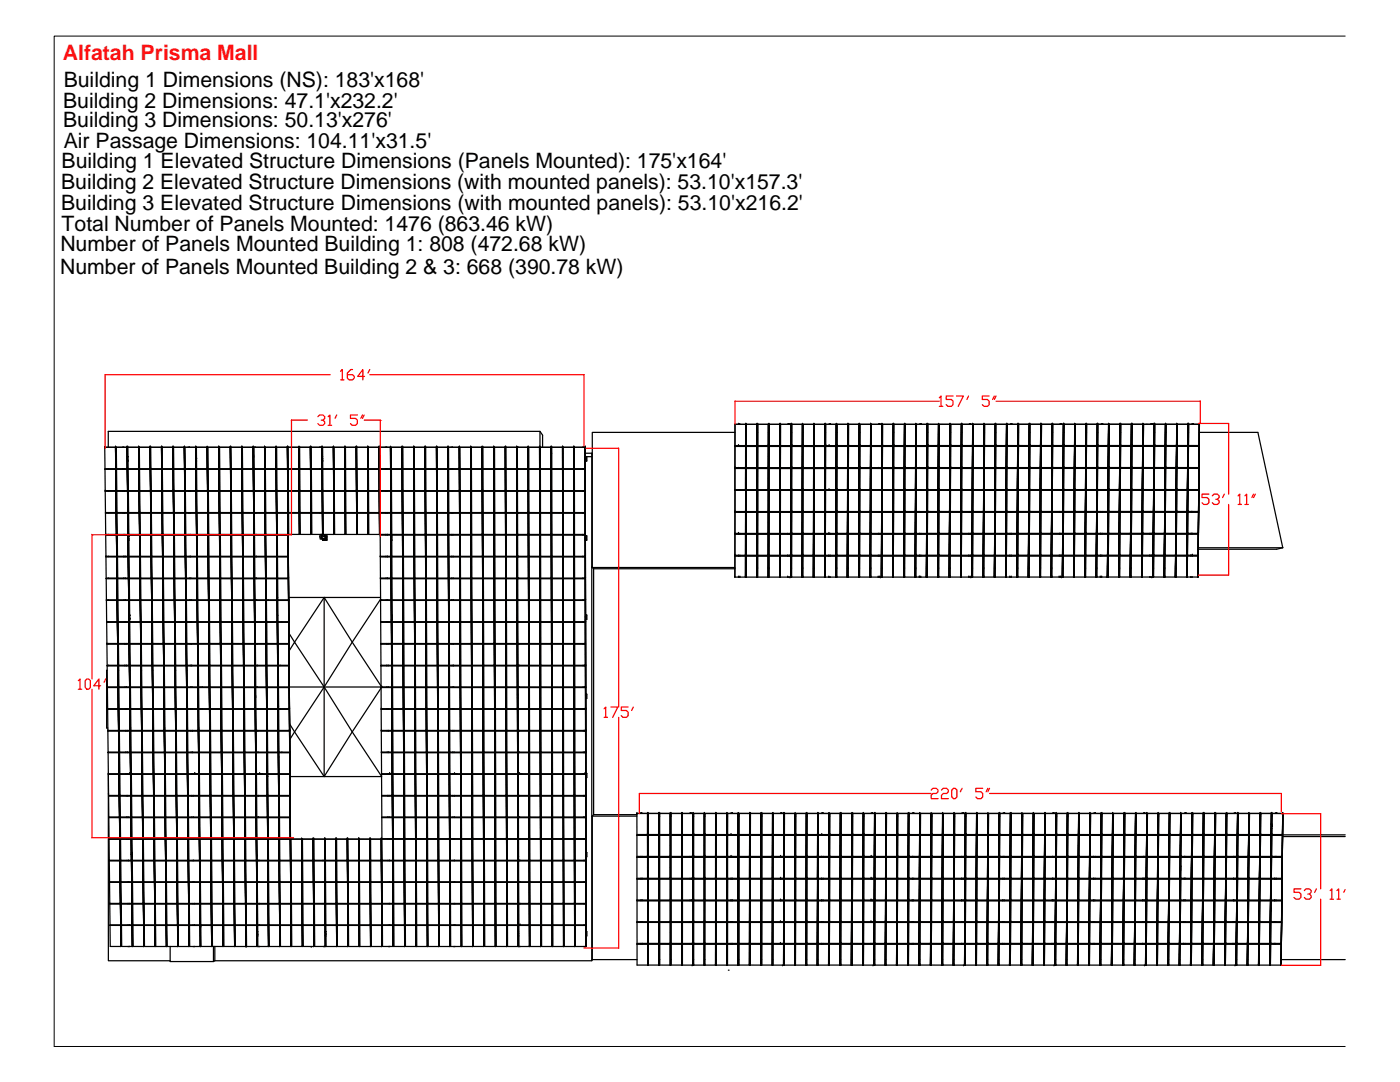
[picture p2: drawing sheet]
<svg xmlns="http://www.w3.org/2000/svg" width="279mm" height="216mm" viewBox="0 0 279 216" stroke-linecap="round" stroke-linejoin="round" font-family="sans-serif">
<defs><g id="words">
<text font-size="4.2" fill="#ff1418" x="12.5" y="11.9">Alfatah Prisma Mall</text>
<g font-size="4.2">
<text x="12.7" y="17.3">Building 1 Dimensions (NS): 183'x168'</text>
<text x="12.6" y="21.5">Building 2 Dimensions: 47.1'x232.2'</text>
<text x="12.6" y="25.4">Building 3 Dimensions: 50.13'x276'</text>
<text x="12.7" y="29.5">Air Passage Dimensions: 104.11'x31.5'</text>
<text x="12.3" y="33.4">Building 1 Elevated Structure Dimensions (Panels Mounted): 175'x164'</text>
<text x="12.2" y="41.9">Building 3 Elevated Structure Dimensions (with mounted panels): 53.10'x216.2'</text>
<text x="12.2" y="37.6">Building 2 Elevated Structure Dimensions (with mounted panels): 53.10'x157.3'</text>
<text x="12.3" y="46.1">Total Number of Panels Mounted: 1476 (863.46 kW)</text>
<text x="12" y="50">Number of Panels Mounted Building 1: 808 (472.68 kW)</text>
<text x="12" y="54.6">Number of Panels Mounted Building 2 &amp; 3: 668 (390.78 kW)</text>
</g>
</g></defs>
<!-- layer: 0 -->
<g fill="none" stroke="#000" stroke-width=".25">
<path d="M20.9 89.2l2.1 .1M20.9 89.2h.1M20.9 89.2l.1 4.3h.6M20.9 89.2h2.2M20.9 93.6h.1M21 93.6h2.1M21 93.6v4.3h2.1M21 93.6h2.1l.1 4.3M21 98h.1M21 98v4.3h2.2M21 98h2.2M21.6 93.5h1.5"/>
<path d="M21.6 89.2v-3.1h86.2v4.3M21.6 93.5v.1M21.6 97.9v.1M23.1 89.3h.1M23.1 89.3v4.2M23.1 89.2v4.3zM23.1 91.3v2.2M23.1 89.2h.1M23.1 89.2v.1M23.1 93.5h.1M23.1 93.6h.1M23.1 93.6l.1 4.3"/>
<path d="M23.1 93.6l.1 4.3zM23.1 97.9h.1M23.2 98h.1M23.2 98v4.3M23.2 98v4.3zM23.2 89.3h2.2M23.2 89.3l.1 4.2h1.2M23.2 89.2v.1M23.2 89.2h1.2M23.3 93.6h2.1M23.3 93.6h.1M23.3 93.6v4.3h1.2"/>
<path d="M23.3 98l.1 4.3h1.1M23.3 98h.1M23.3 98h2.2v4.3M24.4 89.2h.3M24.5 93.5h.3M24.5 93.6h-1.2M24.5 93.5v.1M24.5 98h-1.2M24.5 98h.3M24.5 97.9v.1M24.5 97.9h.3M24.7 89.2h-.3"/>
<path d="M24.8 93.5l-.3 .1M24.8 93.5h.6M24.8 97.9v.1M24.8 97.9h.6M24.8 98h.7M25.4 89.3h.1M25.4 89.3v4.2M25.4 89.2v4.3M25.4 89.2v2.3M25.4 91.3v2.2M25.4 91.1h.1M25.4 89.2v1.9"/>
<path d="M25.4 93.5h.1M25.4 91.5v.1M25.4 91.1l.1 .1M25.4 91.6h.2M25.4 93.6h.1M25.4 93.6l.1 4.3M25.4 91.1v2.4M25.4 93.6l.1 4.3zM25.4 95.7l.1 2.2M25.4 97.9h.1M25.5 98h.1M25.5 98v4.3"/>
<path d="M25.5 91.6v.4M25.5 98v4.3zM25.5 97.9h.1M25.5 89.3h2.2M25.5 89.3h.1M25.5 89.3v1.8M25.5 91.2l.1 .8M25.5 91.1v.1M25.6 92h.1M25.6 92v1.5h2.1M25.6 93.6h2.1M25.6 93.6h.1"/>
<path d="M25.6 93.6v4.3h2.2M25.6 98h.1M25.6 98l.1 4.3h2.1M25.6 98h2.2v4.3M25.6 98h2.2M27.7 89.3h.1M27.7 89.3v2M27.7 89.3v4.2zM27.7 89.3v4.2M27.7 91.3v2.2M27.7 93.5h.1M27.7 93.6l.1 4.3"/>
<path d="M27.7 93.6h.1M27.7 93.6l.1 4.3zM27.8 97.9h.1M27.8 98h.1M27.8 98v4.3M27.8 98v4.3zM27.8 89.3h.1M27.8 89.3h2.2M27.8 89.3v4.2h2.2M27.8 89.3h2.2v4.2M27.8 93.6h.1M27.8 93.6l.1 4.3h2.1"/>
<path d="M27.8 93.6h2.2v4.3M27.8 93.6h2.2M27.9 98h.1M27.9 98h2.1M27.9 98v4.3h2.2M27.9 98h2.1l.1 4.3M30 89.3h.1M30 89.3v4.2M30 89.3v4.2zM30 89.2v4.3zM30 89.2h.1M30 93.5h.1"/>
<path d="M30 93.6h.1M30 93.6v4.3M30 93.6v4.3zM30 93.6l.1 4.3M30 93.6l.1 4.3zM30 97.9h.1M30 98h.1M30 98l.1 4.3M30.1 98v4.3zM30.1 97.9h.1M30.1 98v4.3M30.1 98h.1"/>
<path d="M30.1 89.3h2.1M30.1 89.3h.1M30.1 89.3v4.2h2.2M30.1 93.6h2.2M30.1 93.6h.1M30.1 93.6l.1 4.3h2.1M30.2 98h2.1M30.2 98h.1M30.2 98v4.3h2.1M32.2 89.3h.1M32.2 89.3l.1 4.2M32.2 89.3l.1 4.2z"/>
<path d="M32.3 91.3v2.2M32.3 93.5h.1M32.3 89.2h.1M32.3 89.2v4.3zM32.3 93.6h.1M32.3 93.6v4.3M32.3 93.6v4.3zM32.3 95.7v2.2M32.3 97.9h.1M32.3 98h.1M32.3 98l.1 4.3M32.3 98l.1 4.3z"/>
<path d="M32.4 89.3h2.1M32.4 89.3h.1M32.4 89.3v4.2h2.1M32.4 93.6h2.2M32.4 93.6h.1M32.4 93.6v4.3h2.2M32.4 98h.1M32.4 98h2.2M32.4 98l.1 4.3h2.1M32.4 98h2.2v4.3M34.5 89.3l.1 4.2M34.5 89.3h.1"/>
<path d="M34.5 89.3l.1 4.2zM34.5 93.5h.1M34.6 93.6v4.3M34.6 93.6h.1M34.6 93.6v4.3zM34.6 93.5h.1M34.6 97.9h.1M34.6 98h.1M34.6 98v4.3zM34.6 98v4.3M34.6 98l.1 4.3zM34.6 98l.1 4.3"/>
<path d="M34.6 89.3h.1M34.6 89.3l.1 4.2h2.1M34.6 89.3h2.2M34.7 93.6h.1M34.7 93.6h2.1M34.7 93.6v4.3h2.2M34.7 93.6h2.1l.1 4.3M34.7 98h2.2M34.7 98h.1M34.7 98l.1 4.3h2.1M36.8 89.3h.1M36.8 89.3l.1 4.2"/>
<path d="M36.8 89.3v4.2M36.8 89.2v4.3zM36.8 91.3v2.2M36.8 89.3l.1 4.2zM36.8 93.5h.1M36.8 93.6h.1M36.8 93.6l.1 4.3zM36.8 93.6l.1 4.3M36.9 93.6v4.3zM36.9 97.9h.1M36.9 93.6h.1M36.9 93.5h.1"/>
<path d="M36.9 93.6v4.3M36.9 98h.1M36.9 98v4.3M36.9 98v4.3zM36.9 89.3h2.2M36.9 89.3l.1 4.2h.6M36.9 89.2v.1M37 93.6h.1M37 93.6v4.3h.6M37 98v4.3h.7M37 98h.1M37 98h2.1l.1 4.3"/>
<path d="M37.6 93.5h.3M37.6 98h.3M37.6 97.9v.1M37.6 97.9h.3M37.6 98h-.6M37.8 89.2h-.3h.3M37.9 93.5h1.2M37.9 97.9v.1M37.9 97.9h1.2M37.9 98h1.3M39.1 89.3h.1M39.1 89.3v4.2"/>
<path d="M39.1 89.2v4.3M39.1 89.2v2.2M39.1 91.3v2.2M39.1 93.5h.1M39.1 89.3v2.1M39.1 91.1h.1M39.1 91.4h.1M39.1 91.4v.3M39.1 92h.1M39.1 91.7v.3M39.1 92v1.5M39.1 93.6h.1"/>
<path d="M39.1 93.6l.1 4.3M39.1 91.4l.1 .1M39.1 91.7h.1M39.1 93.6l.1 4.3zM39.1 93.6h-2.1M39.1 95.7l.1 2.2M39.1 97.9h.1M39.1 93.5v-1.5v1.5M39.1 98h.1M39.2 98v4.3zM39.2 98v4.3M39.2 91.5h.1"/>
<path d="M39.2 91.6h-.1M39.2 91.6h.1M39.2 89.2h.1M39.2 89.2l2.2 .1M39.2 89.2v2.3M39.2 89.2l2.1 .1 .1 4.2M39.2 91.5v.1M39.2 91.5l-.1 .2M39.2 91.5v.5M39.2 92h.1M39.2 92v1.5h2.2M39.2 93.6h2.2"/>
<path d="M39.2 93.6h.1M39.2 93.6l.1 4.3h2.1M39.3 98h2.1M39.3 98h.1M39.3 98v4.3h2.2M41.3 89.3h.1M41.4 89.2v4.3zM41.4 89.3v4.2M41.4 93.5h.1M41.4 93.6v4.3M41.4 93.6h.1M41.4 93.6v4.3z"/>
<path d="M41.4 97.9h.1M41.4 98h.1M41.4 98l.1 4.3M41.4 98l.1 4.3zM41.5 98h.1M41.5 89.3h.1M41.5 89.3h2.2M41.5 89.3v4.2h2.2M41.5 89.3h2.2v2M41.5 93.6h.1M41.5 93.6h2.2M41.5 93.6l.1 4.3h2.1"/>
<path d="M41.5 93.6h2.2v4.3M41.6 98h2.1M41.6 98h.1M41.6 98v4.3h2.2M41.6 98h2.1l.1 4.3M43.7 89.3h.1M43.7 89.3v4.2M43.7 89.3v4.2zM43.7 91.3v2.2M43.7 93.5h.1M43.7 93.6h.1M43.7 93.6v4.3"/>
<path d="M43.7 93.6v4.3zM43.7 97.9h.1M43.7 93.6l.1 4.3M43.7 98h.1M43.7 98l.1 4.3zM43.7 98l.1 4.3M43.8 98v4.3M43.8 97.9h.1M43.8 89.3h.1M43.8 89.3h2.2M43.8 89.3l.1 4.2h2.1M43.8 89.3h2.2v2"/>
<path d="M43.9 93.6h.1M43.9 93.6h2.1M43.9 93.6v4.3h2.1M43.9 93.6h2.1v4.3M43.9 98h.1M43.9 98h2.1M43.9 98v4.3h2.2M43.9 98h2.1l.1 4.3M46 89.3h.1M46 89.2v4.3zM46 89.3v4.2M46 91.3v2.2"/>
<path d="M46 93.5h.1M46 89.2h.1M46 93.6h.1M46 93.6v4.3M46 93.6v4.3zM46 93.6l.1 4.3zM46 97.9h.1M46 93.6l.1 4.3M46 98h.1M46 98l.1 4.3M46.1 98v4.3zM46.1 98v4.3"/>
<path d="M46.1 89.3h2.2M46.1 89.3h.1M46.1 89.3v4.2h2.2M46.1 93.6h2.2M46.1 93.6h.1M46.1 93.6l.1 4.3h2.1M46.2 98h2.1M46.2 98h.1M46.2 98v4.3h2.1M46.2 98h2.1l.1 4.3M48.2 89.3h.1M48.2 89.3l.1 4.2"/>
<path d="M48.3 89.2v4.3zM48.3 89.3v4.2M48.3 91.3v2.2M48.3 93.5h.1M48.3 93.6v4.3M48.3 93.6h.1M48.3 93.6v4.3zM48.3 97.9h.1M48.3 98h.1M48.3 98l.1 4.3M48.3 98l.1 4.3zM48.4 89.3h2.1"/>
<path d="M48.4 89.3h.1M48.4 89.3v4.2h2.1M48.4 93.6h.1M48.4 93.6h2.2M48.4 93.6v4.3h2.2M48.4 93.6h2.2v4.3M48.4 98h2.2M48.4 98l.1 4.3h2.1M50.5 89.3l.1 4.2M50.5 89.3h.1M50.5 89.2l.1 4.3zM50.5 93.5h.1"/>
<path d="M50.6 93.6h.1M50.6 93.5h.1M50.6 93.6v4.3zM50.6 93.6v4.3M50.6 97.9h.1M50.6 98h.1M50.6 98l.1 4.3M50.6 98v4.3zM50.6 98v4.3M50.6 98l.1 4.3zM50.6 89.3l.1 1.9M50.6 89.3h2.2"/>
<path d="M50.7 89.3v4.2h.3M50.7 89.2h.2M50.7 89.2v.1M50.7 90.9v.3M50.7 91.2v8.7M50.7 93.6v4.3h2.2M50.7 93.6h.1M50.7 98l.1 4.3M50.7 98h.3M50.7 98h.1M50.7 98h2.2v4.3M50.9 89.2l-.2 .1"/>
<path d="M51 93.5l-.3 .1M51 93.5h1.8M51 97.9v.1M51 98h1.9M52.8 89.3v4.2M52.8 89.3h.1M52.8 89.2v4.3zM52.8 93.5h.1M52.8 89.2h.1M52.8 89.3l.1 4.2M52.8 89.2l.1 4.3zM52.8 93.6l.1 4.3"/>
<path d="M52.8 93.6h.1M52.8 93.6h-2.1M52.8 93.6l.1 4.3zM52.9 97.9h.1M52.9 93.6v4.3zM52.9 93.6h.1M52.9 93.6v4.3M52.9 98h.1M52.9 98v4.3zM52.9 98v4.3M52.9 89.3h.1M52.9 89.3h2.2"/>
<path d="M52.9 89.3l.1 4.2h2.1M52.9 89.3h2.2v4.2M53 93.6h.1M53 93.6v4.3h2.1M53 93.6h2.1M53 98h2.2M53 98v4.3h2.2M55.1 89.3h.1M55.1 89.2v4.3zM55.1 89.3v4.2M55.1 93.5h.1M55.1 93.6h.1"/>
<path d="M55.1 93.6l.1 4.3M55.1 93.6l.1 4.3zM55.1 97.9h.1M55.1 95.7l.1 2.2M55.1 93.6h-2.1M55.1 98l.1 4.3M55.1 98h.1M55.2 98v4.3M55.2 98v4.3zM55.2 97.9h.1M55.2 98h.1M55.2 89.3h.1"/>
<path d="M55.2 89.3h2.2M55.2 89.3v4.2h2.2M55.2 89.3h2.2v4.2M55.2 93.6h.1M55.2 93.6h2.2M55.2 93.6l.1 4.3h2.1M55.2 93.6h2.2v4.3M55.3 98h.1M55.3 98v4.3h2.1M55.3 98h2.1l.1 4.3M55.3 98h2.1M57.4 89.3h.1"/>
<path d="M57.4 89.3v4.2M57.4 89.3v4.2zM57.4 93.5h.1M57.4 93.6h.1M57.4 93.6v4.3zM57.4 93.6v4.3M57.4 97.9h.1M57.4 98h.1M57.4 98l.1 4.3zM57.4 98l.1 4.3M57.5 89.2l2.1 .1M57.5 89.2h.1"/>
<path d="M57.5 89.2v4.3h2.2M57.5 93.6h2.2M57.5 93.6h.1M57.5 93.6v4.3h2.2M57.5 98h2.2M59.6 89.3l.1 4.2M59.6 89.3h.1M59.7 89.2v4.3zM59.7 93.5h.1M59.7 89.3v4.2M59.7 89.2v.1M59.7 93.6v4.3"/>
<path d="M59.7 93.6h.1M59.7 93.6v4.3zM59.7 97.9h.1M59.7 98v4.3M59.7 98h.1M59.7 98h-2.1v4.3h2.1M59.7 98v4.3zM59.7 98l.1 4.3zM59.7 98l.1 4.3M59.8 89.3h2.2M59.8 89.3h.1M59.8 89.3v4.2h2.2"/>
<path d="M59.8 93.6h2.2M59.8 93.6h.1M59.8 93.6l.1 4.3h2.1M59.9 98h2.1M59.9 98h.1M59.9 98v4.3h2.1M59.9 98h2.1v4.3M61.9 89.3h.1M61.9 89.3l.1 2M62 89.2v4.3zM62 89.3v4.2M62 91.3v2.2"/>
<path d="M62 93.5h.1M62 89.3v4.2zM62 93.6v4.3M62 93.6h.1M62 93.6v4.3zM62 97.9h.1M62 98h.1M62 98v4.3M62 98v4.3zM62 98l.1 4.3M62.1 89.3h.1M62.1 89.3v4.2h2.2"/>
<path d="M62.1 89.3h2.2v2M62.1 89.2h2M62.1 93.6h.1M62.1 93.6l.1 4.3h1.6M62.1 93.6h2.2M62.2 98h.1M62.2 98h1.9M62.2 98v4.3h2.1M62.2 98h2.1l.1 4.3M63.8 89.2h.3M63.8 93.5l-1.7 .1M63.8 97.9v.1"/>
<path d="M63.8 97.9h.3M64.1 89.2h.2M64.1 93.5l.2 .1M64.1 98h.2M64.1 97.9v.1M64.1 97.9h.2M64.3 89.3h.1M64.3 89.3v4.2M64.3 89.2v4.3M64.3 91.3v2.2M64.3 93.5h.1M64.3 91l.1 .1"/>
<path d="M64.3 91.5h.1M64.3 93.6h.1M64.3 93.6v4.3M64.3 93.6v4.3zM64.3 97.9h.1M64.3 95.7v2.2M64.3 98h.1M64.3 98l.1 4.3zM64.3 98l.1 4.3M64.4 91.5v.5M64.4 89.3h.1M64.4 89.3h2.1"/>
<path d="M64.4 89.3v2.7M64.4 89.3h2.1l.1 4.2M64.4 92h.1M64.4 92v1.5h2.2M64.4 93.6h2.2M64.4 93.6v4.3h2.2M64.4 98h2.2M64.4 98h.1M64.4 98l.1 4.3h2.1M66.5 89.3h.1M66.5 89.2l.1 4.3zM66.5 89.3l.1 4.2"/>
<path d="M66.6 93.5h.1M66.6 89.3v4.2M66.6 89.2v4.3zM66.6 93.6v4.3M66.6 93.6h.1M66.6 93.6v4.3zM66.6 97.9h.1M66.6 98v4.3M66.6 98h.1M66.6 98v4.3zM66.7 89.3h.1M66.7 89.3h2.1"/>
<path d="M66.7 89.3h2.1l.1 4.2M66.7 89.3v4.2h2.1M66.7 93.6h2.2M66.7 93.6h.1M66.7 93.6v4.3h2.2M66.7 98h2.2M66.7 98v4.3h2.2M68.8 89.3h.1M68.8 89.2l.1 4.3zM68.8 89.3l.1 4.2M68.8 93.5h.1M68.8 89.2h.1"/>
<path d="M68.8 93.6h.1M68.8 93.6l.1 4.3M68.9 93.6v4.3zM68.9 93.6v4.3M68.9 97.9h.1M68.9 95.7v2.2M68.9 93.5h.1M68.9 98h.1M68.9 98v4.3M68.9 98v4.3zM68.9 89.3h2.2M68.9 89.3h.1"/>
<path d="M68.9 89.3l.1 4.2h2.1M68.9 89.3h2.2v4.2M69 93.6h.1M69 93.6h2.1M69 93.6h2.1l.1 4.3M69 93.6v4.3h2.1M69 98h2.2M69 98h.1M69 98v4.3h2.2M71.1 89.3h.1M71.1 89.3v4.2zM71.1 89.3v4.2"/>
<path d="M71.1 93.5h.1M71.1 93.6h.1M71.1 93.6l.1 4.3zM71.1 93.6l.1 4.3M71.1 97.9h.1M71.2 98h.1M71.2 98v4.3M71.2 98v4.3zM71.2 89.3h.1M71.2 89.3v4.2h2.2M71.2 89.3h2.2M71.2 93.6h2.2"/>
<path d="M71.3 93.6h2.1M71.3 93.6v4.3h2.1M71.3 98h2.1M73.4 89.3v4.2M73.4 89.3h.1M73.4 89.2v4.3zM73.4 93.5h.1M73.4 93.6v4.3M73.4 93.6h.1M73.4 93.6v4.3zM73.4 97.9h.1M73.4 98l.1 4.3"/>
<path d="M73.4 98h.1M73.4 98l.1 4.3zM73.4 98h-2.1v4.3h2.1M73.5 89.3h2.2M73.5 89.3h.1M73.5 89.3v4.2h2.2M73.5 93.6h2.2M73.5 93.6h.1M73.5 93.6l.1 4.3h2.1M73.6 98h2.1M73.6 98v4.3h2.1M73.6 98h.1"/>
<path d="M75.7 89.3h.1M75.7 89.3v4.2M75.7 93.5h.1M75.7 89.2v4.3zM75.7 91.3v2.2M75.7 89.3v4.2zM75.7 93.6h.1M75.7 89.2h.1M75.7 93.6v4.3M75.7 93.6v4.3zM75.7 97.9h.1M75.7 95.7v2.2"/>
<path d="M75.7 98v4.3M75.7 98h.1M75.7 98v4.3zM75.8 89.2h.1M75.8 89.2h1.1M75.8 89.2v4.3h1.1M75.8 89.2l2.1 .1M75.8 93.6h.1M75.8 93.6h2.2v4.3M75.8 93.6v4.3h1.1M75.8 98h2.2v4.3M75.8 98l.1 4.3h1.1"/>
<path d="M75.8 98h.1M76.9 89.2h1M76.9 93.5h.3M76.9 93.6h-1.1M76.9 93.6h.3M76.9 93.5v.1M76.9 98h.3M76.9 97.9v.1M76.9 97.9h.3M76.9 98h-1.1M77.2 89.2h-.3M77.2 93.5v.1"/>
<path d="M77.2 93.6h.8M77.2 93.5h.7M77.2 97.9v.1M77.2 98h.8M77.2 97.9h.8M77.9 89.3l.1 4.2M77.9 89.3h.1M77.9 93.5h.1M77.9 89.2l.1 4.3M78 92h.1M78 93.6h.1M78 93.5h.1"/>
<path d="M78 89.2v1.9v-1.8M78 91.7v.3M78 91.4h.1M78 91.4l.1 .1M78 97.9h.1M78 91.1v.6M78 91.7h.1M78 91.4v.3M78 92v1.5M78 93.6v4.3zM78 93.6v4.3M78 98h.1"/>
<path d="M78 98v4.3M78 98v4.3zM78 91.5h.1M78.1 91.5h.1M78.1 91.5v.5M78.1 91.6h.1M78.1 89.3h.1M78.1 91.6l-.1 .1M78.1 89.3h2.1M78.1 89.3h2.1v2M78.1 89.3v1.8M78.1 91.1h-.1v.6"/>
<path d="M78.1 91.1v.4M78.1 92v1.5h2.2M78.1 93.6h2.2M78.1 93.6v4.3h2.2M78.1 98h2.2M78.1 98l.1 4.3h2.1M78.1 98h.1M80.2 89.3h.1M80.2 93.5h.1M80.2 89.2l.1 4.3zM80.2 91.3l.1 2.2M80.2 89.3l.1 4.2"/>
<path d="M80.3 93.6v4.3M80.3 93.6h.1M80.3 89.2h.1M80.3 89.3v4.2M80.3 89.2v4.3zM80.3 97.9h.1M80.3 93.6v4.3zM80.3 98v4.3M80.3 98h.1M80.3 93.5h.1M80.3 98v4.3zM80.4 89.3h2.2"/>
<path d="M80.4 89.3h.1M80.4 89.3v4.2h2.2M80.4 93.6h.1M80.4 93.6h2.2M80.4 93.6h2.2v4.3M80.4 93.6v4.3h2.2M80.4 98h2.2M80.4 98h.1M80.4 98l.1 4.3h2.1M82.6 89.3h.1M82.6 89.3v2M82.6 93.5h.1"/>
<path d="M82.6 91.3v2.2M82.6 89.3v4.2M82.6 89.2v4.3zM82.6 93.6h.1M82.6 89.3v4.2zM82.6 97.9h.1M82.6 93.6v4.3zM82.6 93.6v4.3M82.6 98h.1M82.6 98v4.3M82.6 98v4.3zM82.7 89.3h2.1"/>
<path d="M82.7 89.3h.1M82.7 89.3v4.2h2.1M82.7 89.3h2.1l.1 4.2M82.7 93.6h.1M82.7 93.6h2.2M82.7 93.6h2.1l.1 4.3M82.7 93.6v4.3h2.2M82.7 98h2.2M82.7 98h.1M82.7 98v4.3h2.2M84.8 89.3h.1M84.8 89.3l.1 4.2z"/>
<path d="M84.8 89.3l.1 4.2M84.8 93.5h.1M84.8 93.6h.1M84.9 89.2v4.3zM84.9 97.9h.1M84.9 89.2h.1M84.9 89.3v4.2M84.9 93.6v4.3zM84.9 93.6v4.3M84.9 98v4.3M84.9 98h.1M84.9 98v4.3z"/>
<path d="M85 89.3h2.1M85 89.3h.1M85 89.3v4.2h2.1M85 93.6h2.1M85 93.6v4.3h2.1M85 98h.1M85 98v4.3h2.2M85 98h2.2M85 98h2.1l.1 4.3M87.1 89.3v4.2M87.1 89.3h.1M87.1 93.5h.1"/>
<path d="M87.1 89.2v4.3zM87.1 93.6l.1 4.3M87.1 93.6h.1M87.1 97.9h.1M87.1 89.3l.1 4.2M87.1 89.2l.1 4.3zM87.1 93.6l.1 4.3zM87.1 98h.1M87.2 93.6v4.3zM87.2 98v4.3M87.2 93.6h.1M87.2 93.5h.1"/>
<path d="M87.2 93.6v4.3M87.2 98v4.3zM87.2 89.3h2.2M87.2 89.3h.1M87.2 89.3l.1 4.2h2.1M87.3 93.6h2.1M87.3 93.6h.1M87.3 93.6v4.3h2.1M87.3 98h2.1M87.3 98v4.3h2.1M87.3 98h.1M89.4 89.3h.1"/>
<path d="M89.4 93.5h.1M89.4 89.3v4.2M89.4 89.2v4.3zM89.4 91.3v2.2M89.4 93.6v4.3M89.4 93.6h.1M89.4 97.9h.1M89.4 93.6v4.3zM89.4 98l.1 4.3M89.4 98h.1M89.4 98l.1 4.3zM89.5 89.3h.1"/>
<path d="M89.5 89.3v4.2h.5M89.5 93.6h2.2v4.3M89.5 93.6l.1 4.3h.4M89.5 93.6h.1M89.6 98h2.1v4.3M89.6 98h.1M89.6 98v4.3h.5M90 93.6h.3M90 93.5v.1M90 93.6h-.5M90 93.5h.3M90 98h-.5"/>
<path d="M90 97.9h.3M90 98h.3M90 97.9v.1M90.3 89.2h-.3h.3M90.3 93.5v.1M90.3 93.5h1.4M90.3 93.6h1.4M90.3 97.9v.1M90.3 98h1.4M90.3 97.9h1.4M91.7 89.3v4.2M91.7 89.3h.1"/>
<path d="M91.7 93.5h.1M91.7 89.2l-2.2 .1M91.7 89.2v4.3zM91.7 93.6h.1M91.7 97.9h.1M91.7 89.2h.1M91.7 93.6v4.3zM91.7 93.6v4.3M91.7 98h.1M91.7 98v4.3zM91.7 98v4.3M91.8 89.3h.1"/>
<path d="M91.8 89.3h2.2M91.8 89.3h2.1l.1 4.2M91.8 89.3v4.2h2.2M91.8 93.6h2.2M91.8 93.6v4.3h2.2M91.8 98h2.2M91.8 98h.1M91.8 98v4.3h2.2M93.9 89.3h.1M93.9 93.5h.1M94 89.2v4.3zM94 89.3v4.2"/>
<path d="M94 93.6v4.3M94 93.6h.1M94 97.9h.1M94 93.6v4.3zM94 98h.1M94 98v4.3M94 93.5h.1M94 98v4.3zM94.1 89.2h.1M94.1 89.2l2.1 .1M94.1 89.2l2.1 .1v4.2M94.1 89.2v4.3h2.1"/>
<path d="M94.1 93.6h2.1M94.1 93.6h.1M94.1 93.6v4.3h2.1M94.1 98h.1M94.1 98h2.2M94.1 98h2.2v4.3M94.1 98v4.3h2.2M96.2 89.3h.1M96.2 93.5h.1M96.2 89.3v4.2M96.2 89.2v4.3zM96.2 93.6h.1"/>
<path d="M96.2 97.9h.1M96.2 93.6l.1 4.3M96.2 95.7l.1 2.2M96.2 89.2l.1 4.3zM96.2 93.6l.1 4.3zM96.2 89.3l.1 4.2M96.3 98h.1M96.3 97.9h.1M96.3 98v4.3zM96.3 98v4.3M96.3 93.6v4.3zM96.4 89.3h2.1"/>
<path d="M96.4 89.3h.1M96.4 89.3v4.2h2.1M96.4 93.6h.1M96.4 93.6h2.2M96.4 93.6h2.1l.1 4.3M96.4 93.6v4.3h2.1M96.4 98h2.2M96.4 98h.1M96.4 98v4.3h2.2M98.5 89.3h.1M98.5 93.5h.1M98.5 89.3l.1 4.2"/>
<path d="M98.5 89.2l.1 4.3zM98.5 91.3l.1 2.2M98.5 93.6h.1M98.5 97.9h.1M98.6 93.6v4.3zM98.6 89.2v4.3zM98.6 93.6v4.3M98.6 98h.1M98.6 98v4.3M98.6 93.6h.1M98.6 93.5h.1M98.6 98v4.3z"/>
<path d="M98.6 97.9h.1M98.7 89.3h.1M98.7 89.3h2.1v2M98.7 89.3h2.2M98.7 89.3v4.2h2.1M98.7 93.6h2.2M98.7 93.6h.1M98.7 93.6v4.3h2.2M98.7 98h.1M98.7 98v4.3h2.2M98.7 98h2.2M100.8 89.3h.1"/>
<path d="M100.8 93.5h.1M100.8 91.3l.1 2.2M100.9 89.2v4.3zM100.9 89.3v4.2M100.9 93.5h.1M100.9 97.9h.1M100.9 93.6h.1M100.9 93.6v4.3M100.9 89.2h.1M100.9 93.6v4.3zM100.9 95.7v2.2M100.9 98h.1"/>
<path d="M100.9 98v4.3M100.9 98v4.3zM101 89.3h.1M101 89.3v4.2h2.1M101 89.3h4.4M101 89.3h2.1M101 93.6h2.1M101 93.6h.1M101 93.6v4.3h2.1M101 98h2.2M101 98h.1M101 98v4.3h2.1"/>
<path d="M103.1 93.5h.1M103.1 89.3h.1M103.1 89.3l.1 4.2M103.1 89.2v4.3M103.1 91.3v2.2M103.1 89.3v4.2M103.1 97.9h.1M103.1 89.2v.1M103.1 93.6l.1 4.3M103.1 93.6h.1M103.1 93.5v-.8l.1 15.7M103.1 93.6l.1 4.3z"/>
<path d="M103.1 89.2l.1 4.3M103.1 98l.1 4.3M103.1 98h.1M103.2 98v4.3zM103.2 93.6v4.3zM103.2 98v4.3M103.2 98h.1M103.2 93.6h.1M103.2 93.5h.1M103.2 93.6v4.3M103.2 97.9h.1M103.2 89.3l.1 4.2h.1"/>
<path d="M103.2 89.2h.2M103.2 89.2v.1M103.3 93.6h2.1v4.3M103.3 93.6h.1M103.3 93.6v4.3h.2M103.3 98h.2M103.3 98v4.3h.2M103.3 98h.1M103.3 98h2.1v4.3M103.4 89.2l-.3 .1M103.4 89.2h.1M103.4 93.5v.1"/>
<path d="M103.4 93.6h2M103.4 93.5h2M103.5 97.9v.1M103.5 97.9h1.9M103.5 98h1.9M105.4 93.5h.1M105.4 89.3h.1M105.4 93.6h.1M105.4 97.9h.1M105.4 89.2v4.3zM105.4 89.3v4.2M105.4 98h.1"/>
<path d="M105.4 89.2v4.3M105.4 93.6v4.3zM105.4 93.6v4.3M105.4 98v4.3M105.4 98v4.3zM105.4 98l.1 4.3M105.4 98l.1 4.3zM105.5 89.3h.1M105.5 89.3h2.2v4.2M105.5 89.3h2.2M105.5 89.3v4.2h2.2M105.5 93.6h.1"/>
<path d="M105.5 93.6h2.2M105.5 93.6h2.2v4.3M105.5 93.6v4.3h2.2M105.5 98h2.2M107.7 89.3h.1M107.7 93.5h.1M107.7 97.9h.1M107.7 93.6h.1M107.7 89.2v4.3zM107.7 89.3v4.2M107.7 93.6v4.3zM107.7 93.6v4.3"/>
<path d="M107.7 98h.1M107.7 89.2h.1M107.7 98v4.3M107.7 98v4.3zM107.7 98h-2.1v4.3h2.1M107.8 86.1l.5 .7v2.4M107.8 89.2h2.2M107.8 89.3v4.2h2.2M107.8 89.3h.1M107.8 89.3h2.2M107.8 93.6h2.2M107.8 93.6h.1"/>
<path d="M107.8 93.6l.1 4.3h2.1M107.9 98h.1M107.9 98v4.3h2.1M107.9 98h2.1M107.9 98h2.1v4.3M110 93.5h.1M110 89.3h.1M110 89.3v4.2M110 97.9h.1M110 89.2v4.3M110 91.3v2.2M110 93.6h.1"/>
<path d="M110 90.4h.1M110 98h.1M110 93.6v4.3zM110 93.6v4.3M110 98v4.3zM110 98v4.3M110.1 89.3h2.2M110.1 89.3v4.2h2.2M110.1 89.3h.1M110.1 93.6h.1M110.1 93.6h2.2M110.1 93.6h2.2v4.3"/>
<path d="M110.1 93.6v4.3h2.2M110.1 98h.1M110.1 98v4.3h2.2M110.1 98h2.2M112.3 93.5h.1M112.3 89.3v4.2M112.3 97.9h.1M112.3 89.3h.1M112.3 93.6h.1M112.3 89.2v4.3M112.3 90.4h.1M112.3 93.6v4.3z"/>
<path d="M112.3 93.6v4.3M112.3 98h.1M112.3 89.2h.1M112.3 98v4.3zM112.3 98v4.3M112.3 89.3h2.2M112.3 89.3l.1 4.2h2.1M112.4 93.6h2.1M112.4 93.6h2.1v4.3M112.4 93.6v4.3h2.1M112.4 98h2.1M112.4 98h.1"/>
<path d="M112.4 98v4.3h2.1M114.5 93.5h.1M114.5 97.9h.1M114.5 89.3v4.2M114.5 93.6h.1M114.5 89.3h.1M114.5 89.2v4.3M114.5 91.3v2.2M114.5 90.4h.1M114.5 93.6v4.3zM114.5 93.6v4.3M114.5 98v4.3"/>
<path d="M114.5 98h.1M114.5 98v4.3zM114.6 89.3v4.2h1.7M114.6 89.3h.1M114.6 93.6h2.2M114.6 93.6h.1M114.6 93.6v4.3h1.7M114.6 98h2.2M114.6 98h.1M114.6 98v4.3h1.7M116.3 93.5h.3M116.3 93.5h.2"/>
<path d="M116.3 97.9h.3M116.5 89.2h-.3h.3M116.6 93.5h.2M116.6 97.9h-.3M116.6 97.9h.2M116.8 93.5h.1M116.8 97.9h.1M116.8 89.2v1.9h.3M116.8 89.3h.1M116.8 89.2v4.3M116.8 89.3v4.2M116.8 89.2l-2.2 .1"/>
<path d="M116.8 90.4h1.3M116.8 93.6v4.3M116.8 91.3l.2 .2M116.8 93.6h.1M116.8 91.7v.3M116.8 92v1.5M116.8 98v4.3M116.8 93.6v4.3zM116.8 92h.3M116.8 98h.1M116.8 89.2v2.5M116.8 98v4.3z"/>
<path d="M116.8 91.8l.2-.3zM116.8 89.2v1.2v-1.1M116.8 92h.1M116.8 91.7v-.3v.3M116.8 91.4h.1M116.8 90.4v.9zM116.8 91.6v-.2v2.1M116.8 93.5v-1.5v1.5M116.8 91.6v.1M116.9 91.5l.1 .1M117 91.5h.1M117 91.6h.1"/>
<path d="M117 91.5v.1M117.1 91.1v.9M117.1 91.1h1M118.1 90.4l.1 .2M118.1 90.4v22.7M146.7 97.7h.1M146.7 93.3h.7M146.7 93.5h2.1M146.7 93.5v4.2M146.7 97.7h2.1M146.7 93.3h.1M146.7 93.5h.1"/>
<path d="M146.7 93.5h.7M146.7 88.9h2.1M146.7 89.1h2.1M146.7 89.1v4.2M146.7 89.1h.1M146.7 97.8h2.1M146.7 88.9h.1M146.7 97.8v4.3M146.7 84.7v4.2M146.7 97.8h.7M146.7 84.7h.1M146.7 84.7h4.4"/>
<path d="M146.7 86.3h-28.5v26.9M147.4 93.3h.3M147.4 97.8v-.1v.1M147.4 93.5h1.4v4.2M147.4 89.1h.1M147.4 93.5h.1M147.4 88.9h.1M147.4 89.1h1.4M147.4 88.9v.2M147.4 93.3v.2M147.4 84.6l.3 .1zM147.4 84.7h.1"/>
<path d="M147.4 84.7h1.4M147.4 84.6v.1M147.7 93.3h1.1M147.7 93.3v.2M147.7 97.7v.1M147.7 84.7h.1M147.7 88.9v.2M148.8 97.7h.1M148.8 93.3h.1M148.8 88.9h.1M148.8 93.5h.1M148.8 86.7v2.2"/>
<path d="M148.8 93.5v4.2zM148.8 93.5v4.2M148.8 89.1v4.2M148.8 97.8h.1M148.8 97.8v4.3M148.8 89.1h.1M148.8 84.7h.1M148.8 89.1v4.2zM148.8 97.8v4.3zM148.8 84.7v4.2M148.8 86.3h.1M148.9 97.7h2.2"/>
<path d="M148.9 93.5h2.2M148.9 93.5v4.2M148.9 93.5h.1M148.9 93.3h2.2M148.9 88.9h2.2M148.9 89.1h2.2M148.9 89.1v4.2M148.9 88.9h.1M148.9 89.1h.1M148.9 97.8h2.2M148.9 84.7v4.2M148.9 97.8v4.3"/>
<path d="M148.9 84.7h.1M148.9 84.7h2.2M151 97.7h.1M151 93.3h.1M151.1 88.9h.1M151.1 95.5v2.2M151.1 93.5v4.2M151.1 99.9v2.2M151.1 91.1v2.2M151.1 93.5v4.2zM151.1 93.5h.1M151.1 89.1v4.2"/>
<path d="M151.1 97.8v4.3M151.1 86.7v2.2M151.1 97.8v4.3zM151.1 89.1v4.2zM151.1 97.8h.1M151.1 89.1h.1M151.1 84.7h.1M151.1 84.7v4.2M151.1 86.3h.1M151.2 93.5v4.2h2.1M151.2 93.5h2.1zM151.2 97.8h2.3"/>
<path d="M151.2 89.1h2.2M151.2 88.9h2.1M151.2 89.1v4.2h2.1M151.2 97.8v4.3h2.1M151.2 97.8h2.2M151.2 84.7v4.2M151.2 84.7h.1M151.2 84.7h2.2M153.3 97.7h.1M153.3 93.3h.1M153.3 88.9h.1M153.3 95.5v2.2"/>
<path d="M153.3 93.5h.1M153.3 93.5v4.2M153.3 89.1h.1M153.3 89.1v4.2M153.3 97.8h.1M153.3 97.8v4.3M153.4 86.7v2.2M153.4 97.8l-.1 4.3M153.4 97.8h.1M153.4 89.1h.1M153.4 84.7h.1M153.4 89.1l-.1 4.2"/>
<path d="M153.4 84.7v1.6h.1M153.4 84.7v4.2M153.4 93.5v4.2v-4.2M153.4 89.1v4.2zM153.4 97.8v4.3zM153.5 93.5h.1M153.5 93.5h2.1M153.5 93.5v4.2h2.1M153.5 97.8v4.3h2.1M153.5 97.8h.1M153.5 89.1h2.1M153.5 97.8h2.1"/>
<path d="M153.5 89.1v4.2h2.1M153.5 88.9h2.1M153.5 84.7h2.1M153.5 84.7v4.2M153.5 84.7h.1M155.6 97.7h.1M155.6 93.3h.1M155.6 88.9h.1M155.6 93.5h.1M155.6 93.5v4.2M155.6 93.5h-2.1M155.6 93.5v4.2v-2.2"/>
<path d="M155.6 89.1h.1M155.6 97.8h.1M155.6 97.8v4.3M155.6 89.1h-2.1M155.6 97.8h-2.1M155.6 97.8v4.3zM155.6 89.1v4.2M155.6 89.1v4.2v-4.2M155.6 84.7v4.2M155.6 86.3h.2M155.6 84.7h.1M155.6 84.7h-2.1"/>
<path d="M155.6 84.7l.1 4.2M155.7 89.1l-.1 4.2zM155.7 84.7v4.2M155.7 97.7h.1M155.7 97.7h2.1M155.7 93.5h2.2M155.7 93.5h.1M155.8 97.8l2.1 .1M155.8 97.8h1.4M155.8 97.8h.1M155.8 97.8l-.1 4.3h2.2M155.8 89.1l-.1 4.2h2.2"/>
<path d="M155.8 89.1h2.1M155.8 88.9h1.4M155.8 84.7v4.2M155.8 84.7h2.1M155.8 84.7h.1M155.8 84.7h1.4M157.2 97.7v.1M157.2 93.3v.2M157.2 97.8l.7 .1M157.2 93.5h-1.5v4.2M157.2 93.5h.7M157.2 88.9v.2"/>
<path d="M157.2 88.9h.7M157.2 89.1h-1.4M157.2 84.6l.3 .1zM157.2 89.1h.7M157.2 84.6v.1M157.2 84.7h.7M157.5 97.7v.1M157.5 93.3v.2M157.5 88.9v.2M157.5 84.7h.1M157.8 97.7h.1M157.9 97.7h.1"/>
<path d="M157.9 93.3h.1M157.9 88.9h.1M157.9 93.5h.1M157.9 93.5v4.2M157.9 89.1h.1M157.9 93.5v4.2zM157.9 97.9h.1M157.9 97.9v4.2M157.9 97.8v4.3zM157.9 97.8v.1M157.9 86.7v2.2M157.9 89.1v4.2"/>
<path d="M157.9 89.1v4.2v-4.2M157.9 84.7h.1M157.9 86.3h.1M157.9 84.7v4.2M157.9 89.1v4.2zM158 97.7h.1M158 97.7h2.1M158 93.3h2.1M158 93.5v4.2M158 93.5h2.1zM158 93.3h.1M158 97.8h.1"/>
<path d="M158 97.8l2.1 .1M158 88.9h2.1M158 97.8v4.3M158 89.1h2.1M158 89.1v4.2M158 88.9h.1M158 89.1h.1M158 84.7h2.1M158 84.7h.1M158 84.7v4.2M160.1 97.7h.1M160.1 93.3h.1"/>
<path d="M160.1 93.5h.1M160.1 93.5v4.2v-4.2M160.1 88.9h.1M160.1 97.9h.1M160.1 97.9v4.2M160.1 93.5v4.2M160.1 97.8h-2.1M160.1 97.8v4.3v-4.2M160.1 97.8v.1M160.1 89.1h.1M160.1 89.1h-2.1M160.1 89.1v4.2v-4.2"/>
<path d="M160.1 86.7v2.2M160.1 89.1v4.2M160.1 86.3h.2M160.1 97.9v4.2zM160.1 84.7h.1M160.1 97.8v4.3zM160.1 93.5v4.2zM160.2 84.7h-2.2M160.2 84.7h.1M160.2 84.7l-.1 4.2M160.2 89.1l-.1 4.2M160.2 89.1l-.1 4.2 .1-4.2"/>
<path d="M160.2 88.9h.1M160.2 84.7v4.2M160.2 97.7h2.2M160.2 97.7h.1M160.2 93.3h.1M160.2 93.5h.1M160.2 97.8h.1M160.2 93.3h2.2M160.2 93.5v4.2M160.2 93.5h2.2M160.3 97.8l2.1 .1M160.3 97.8l-.1 4.3"/>
<path d="M160.3 89.1l-.1 4.2M160.3 89.1h2.1M160.3 88.9h.1M160.3 89.1h.1M160.3 88.9h2.1M160.3 84.7h.1M160.3 84.7v4.2M160.3 84.7h2.1M162.3 97.7h.1M162.4 93.3h.1M162.4 88.9h.1M162.4 93.5v4.2v-4.2"/>
<path d="M162.4 97.9h.1M162.4 93.5h.1M162.4 97.8v.1M162.4 97.9v4.2M162.4 93.5h-2.2M162.4 97.8h-2.1M162.4 97.8v4.3v-4.2M162.4 93.5v4.2M162.4 89.1h.1M162.4 89.1v4.2M162.4 89.1h-2.1M162.4 89.1v4.2v-2.2"/>
<path d="M162.4 86.7v2.2M162.4 86.3h.1M162.4 97.9v4.2zM162.4 84.7h.1M162.4 97.8v4.3zM162.4 89.1v4.2v-4.2M162.4 84.7h-2.1M162.4 84.7v4.2M162.5 97.7h.1M162.5 97.7h2.1M162.5 93.3h2.1M162.5 93.5v4.2"/>
<path d="M162.5 97.8v4.3M162.5 97.8l2.1 .1M162.5 93.3h.1M162.5 97.8h.1M162.5 89.1h.1M162.5 88.9h2.1M162.5 89.1v4.2M162.5 89.1h2.1M162.5 88.9h.1M162.5 84.7h2.1M162.5 84.7h.1M162.5 84.7v4.2"/>
<path d="M164.6 97.7h.1M164.6 93.3h.1M164.6 93.5h.1M164.6 88.9h.1M164.6 93.5v4.2M164.6 93.5h-2.1h2.1M164.6 93.5v4.2zM164.6 97.9h.1M164.6 97.9v4.2M164.6 89.1h.1M164.6 97.8h-2.1M164.6 97.8v4.3v-2.2"/>
<path d="M164.6 97.8v.1M164.6 89.1v4.2M164.6 89.1h-2.1M164.6 89.1v4.2v-2.2M164.6 86.7v2.2M164.6 97.9v4.2zM164.6 93.5v4.2v-4.2M164.6 84.7h.1M164.6 84.7l.1 4.2M164.6 97.8v4.3M164.7 86.3h.1M164.7 84.7h-2.2"/>
<path d="M164.7 84.7h.1M164.7 84.7l-.1 4.2M164.7 89.1l-.1 4.2M164.7 89.1l-.1 4.2 .1-4.2M164.7 84.7v4.2M164.7 97.7h.1M164.7 97.7h.7M164.7 93.5h2.2M164.7 97.8l2.2 .1M164.7 93.3h.1M164.7 93.3h.8M164.7 97.8h.7"/>
<path d="M164.7 97.8h.1M164.7 93.5h.1M164.7 97.8v4.3M164.8 89.1h2.1M164.8 88.9h.1M164.8 89.1h.1M164.8 89.1h.7M164.8 88.9h.7M164.8 89.1l-.1 4.2M164.8 84.7v4.2M164.8 84.7h2.1M164.8 84.7h.1"/>
<path d="M164.8 84.7h.7M165.4 97.7h1.4M165.4 97.8v-.1v.1M165.4 97.7h.1M165.4 97.8l1.5 .1M165.5 93.3v.2M165.5 93.3h1.4M165.5 93.5h-.8v4.2M165.5 93.5h1.4M165.5 88.9h1.4M165.5 89.1h.1M165.5 88.9h.1"/>
<path d="M165.5 89.1h1.4M165.5 88.9v.2M165.5 84.6l.3 .1zM165.5 84.6v.1M165.5 84.7h1.4M165.7 97.7v.1M165.7 93.3v.2M165.8 88.9v.2M165.8 84.7h.1M166.9 97.7h.1M166.9 93.3h.1M166.9 88.9h.1"/>
<path d="M166.9 97.9h.1M166.9 93.5h.1M166.9 97.8v4.3v-2.2M166.9 93.5v4.2v-2.2M166.9 97.8v.1M166.9 97.9v4.2M166.9 93.5v4.2M166.9 89.1h.1M166.9 89.1v4.2M166.9 89.1v4.2v-2.2M166.9 97.9v4.2zM166.9 93.5v4.2v-4.2"/>
<path d="M166.9 86.7v2.2M166.9 97.8v4.3M166.9 86.3h.2M166.9 84.7h.1M166.9 84.7v4.2M166.9 89.1v4.2v-4.2M167 97.7h2.1M167 97.7h.1M167 93.3h.1M167 93.5h.1M167 97.8h.1M167 93.3h2.2"/>
<path d="M167 93.5v4.2M167 93.5h2.2M167 97.8v4.3M167 97.8h2.1M167 89.1h.1M167 88.9h2.2M167 89.1v4.2M167 89.1h2.2M167 88.9h.1M167.1 84.7h.1M167.1 84.7l-.1 4.2M167.1 84.7h2.1"/>
<path d="M167.1 84.7h-.2M169.1 97.7h.1M169.1 93.3h.1M169.1 97.8h.1M169.2 93.5l-.1 4.2 .1-4.2M169.2 88.9h.1M169.2 97.8h.1M169.2 93.5h.1M169.2 97.8h-2.2M169.2 97.8l-.1 4.3 .1-4.3M169.2 93.5h-2.2M169.2 97.8l-.1 4.3"/>
<path d="M169.2 93.5l-.1 4.2M169.2 89.1h.1M169.2 89.1v4.2M169.2 97.8v4.3zM169.2 93.5v4.2zM169.2 89.1h-2.2M169.2 89.1v4.2v-2.2M169.2 86.3h.1M169.2 84.7v4.2M169.2 84.7h.1M169.2 89.1v4.2zM169.2 84.7h-2.1"/>
<path d="M169.2 89.1v2M169.3 97.7h.1M169.3 97.7h2.1M169.3 97.8h.1M169.3 93.5h2.1M169.3 97.8h2.1M169.3 93.3h.1M169.3 97.8v4.3M169.3 93.3h2.1M169.3 88.9h2.2M169.3 89.1v4.2M169.3 89.1h2.1"/>
<path d="M169.3 88.9h.1M169.3 89.1h.1M169.3 84.7h2.2M169.3 84.7h.1M169.3 84.7v4.2M171.4 97.7h.1M171.4 93.3h.1M171.4 97.8h.1M171.4 93.5h.1M171.4 88.9h.1M171.4 97.8v4.3M171.4 97.8h-2.1"/>
<path d="M171.4 97.8v4.3zM171.4 93.5h-2.1v4.2M171.4 93.5v4.2zM171.4 93.5v4.2M171.4 89.1h.1M171.5 89.1h.1M171.5 89.1l-.1 2M171.5 97.8l-.1 4.3M171.5 93.5l-.1 4.2M171.5 89.1l-.1 4.2M171.5 89.1h-2.2M171.5 89.1l-.1 4.2v-2.2"/>
<path d="M171.5 97.8l-.1 4.3zM171.5 93.5l-.1 4.2zM171.5 93.5h.1M171.5 97.8h.1M171.5 86.3h.1M171.5 84.7h.1M171.5 89.1v4.2zM171.5 84.7h-2.2M171.5 84.7v4.2M171.5 88.9h.1M171.6 97.7h.1M171.6 97.7h2.1"/>
<path d="M171.6 97.8v4.3M171.6 93.5h2.1M171.6 93.3h2.1M171.6 93.5v4.2M171.6 97.8h2.1M171.6 97.8h-.2M171.6 93.3h.1M171.6 88.9h.1M171.6 89.1h.1M171.6 88.9h2.1M171.6 89.1v4.2M171.6 89.1h2.1"/>
<path d="M171.6 84.7v4.2M171.6 84.7h.1M171.6 84.7h2.2M173.7 97.7h.1M173.7 93.3h.1M173.7 93.5h.1M173.7 97.8h.1M173.7 88.9h.1M173.7 97.8v4.3M173.7 93.5v4.2M173.7 93.5h-2.1M173.7 93.5v4.2z"/>
<path d="M173.7 97.8h-2.1M173.7 97.8v4.3v-2.2M173.7 97.8v4.3zM173.7 89.1h.1M173.7 89.1v2M173.7 89.1h-2.1M173.7 89.1v4.2v-2.2M173.7 89.1v4.2M173.8 86.3h.1M173.8 84.7h.1M173.8 84.7l-.1 4.2M173.8 89.1l-.1 4.2"/>
<path d="M173.8 89.1l-.1 4.2zM173.8 84.7h-2.2M173.8 88.9h.1M173.8 84.7v4.2M173.8 97.7h.1M173.8 97.7h2.2M173.8 97.8h2.2M173.8 97.8h1.5M173.8 97.8h.1M173.8 97.8v4.3M173.8 93.3h.1M173.8 93.3h1.5"/>
<path d="M173.8 93.5h.1M173.8 93.5v4.2M173.8 93.5h2.2M173.9 89.1h2.1M173.9 88.9h.1M173.9 89.1h.1M173.9 89.1l-.1 4.2M173.9 89.1h1.4M173.9 84.7h2.1M173.9 84.7v4.2h1.4M173.9 84.7h.1M173.9 84.7v4.2"/>
<path d="M173.9 84.7h1.5M175.3 97.8v-.1v.1M175.3 93.5h-1.5M175.3 93.5h.1M175.3 93.5h.7M175.3 93.3v.2M175.3 93.3h.7M175.3 88.9v.2M175.3 88.9h.7M175.3 89.1h.7M175.4 84.6l.2 .1zM175.4 84.6v.1"/>
<path d="M175.4 84.7h.6M175.6 97.7v.1h.4M175.6 93.3v.2M175.6 88.9v.2M175.6 84.7h.1M176 97.7h.1M176 93.3h.1M176 93.5h.1M176 93.5v4.2zM176 97.8v4.3zM176 88.9h.1M176 97.8h.1"/>
<path d="M176 93.5v4.2M176 89.1h.1M176 97.8v4.3M176 89.1v4.2M176 89.1v4.2zM176 93.5v4.2v-4.2M176 86.3h.1M176 84.7v4.2M176 84.7h.1M176.1 97.7h2.1M176.1 97.7h.1M176.1 97.8h2.1"/>
<path d="M176.1 93.5h2.1M176.1 93.3h.1M176.1 93.5h.1M176.1 93.3h2.1M176.1 97.8v4.3M176.1 93.5v4.2M176.1 89.1h2.1M176.1 88.9h2.1M176.1 89.1v4.2M176.1 88.9h.1M176.1 84.7v4.2M176.1 84.7h2.2"/>
<path d="M178.2 97.7h.1M178.2 93.3h.1M178.2 97.8h.1M178.2 97.8h-2.1M178.2 97.8v4.3v-2.2M178.2 93.5h.1M178.2 88.9h.1M178.2 93.5v4.2M178.2 93.5h-2.1M178.2 93.5v4.2v-2.2M178.2 97.8v4.3M178.2 97.8v4.3z"/>
<path d="M178.2 89.1h.1M178.2 89.1h-2.1M178.2 93.5v4.2v-4.2M178.2 89.1v4.2v-4.2M178.2 89.1v4.2M178.3 86.3h.1M178.3 84.7h.1M178.3 84.7l-.1 4.2M178.3 89.1l-.1 4.2zM178.3 84.7h-2.2M178.3 88.9h.1M178.3 89.1l-.1 4.2"/>
<path d="M178.3 84.7v4.2M178.3 97.7h.1M178.3 97.7h2.2M178.3 97.8h2.2M178.3 93.3h2.2M178.3 93.3h.1M178.3 93.5h.1M178.4 93.5h2.1M178.4 93.5l-.1 4.2M178.4 89.1h2.1M178.4 88.9h.1M178.4 89.1h.1"/>
<path d="M178.4 89.1l-.1 4.2M178.4 88.9h2.1M178.4 84.7v4.2M178.4 84.7h2.1M178.4 84.7h.1M180.4 97.7h.1M180.5 93.3h.1M180.5 97.8h.1M180.5 97.8v4.3M180.5 97.8h-2.2v4.3M180.5 97.8l-.1 4.3zM180.5 93.5h.1"/>
<path d="M180.5 93.5v4.2M180.5 93.5h-2.1M180.5 93.5v4.2v-4.2M180.5 88.9h.1M180.5 97.8v4.3zM180.5 89.1h.1M180.5 89.1h-2.1M180.5 89.1v4.2zM180.5 89.1v4.2M180.5 86.3h.1M180.5 84.7v4.2M180.5 84.7h.1"/>
<path d="M180.5 84.7h-2.1M180.6 97.7h2.1M180.6 97.7h.1M180.6 97.8h.1M180.6 97.8v4.3M180.6 97.8h2.1M180.6 93.3h.1M180.6 93.5h.1M180.6 93.3h2.1M180.6 93.5v4.2M180.6 93.5h2.1M180.6 88.9h2.1"/>
<path d="M180.6 89.1v4.2M180.6 89.1h2.2M180.6 88.9h.1M180.6 89.1h.1M180.6 84.7h2.2M180.6 84.7h.1M180.6 84.7v4.2M182.7 97.7h.1M182.7 93.3h.1M182.7 93.5h.1M182.7 97.8h.1M182.7 97.8h-2.1"/>
<path d="M182.7 97.8v4.3zM182.7 93.5h-2.1M182.7 88.9h.1M182.7 97.8v4.3M182.7 93.5v4.2v-4.2M182.7 93.5v4.2M182.7 89.1h.1M182.8 89.1l-.1 4.2M182.8 89.1h-2.2M182.8 89.1l-.1 4.2v-2.2M182.8 86.7v2.2M182.8 89.1h.1"/>
<path d="M182.8 86.3h.1M182.8 89.1l-.1 4.2zM182.8 84.7h.1M182.8 88.9h.1M182.8 84.7h-2.2M182.8 84.7v4.2M182.8 97.7h.7M182.8 97.7h.1M182.8 97.8h2.2M182.8 97.8h.1M182.8 97.8v4.3M182.8 93.3h.8"/>
<path d="M182.8 93.5h2.2M182.8 93.3h.1M182.8 93.5h.1M182.8 93.5h.8M182.8 93.5v4.2M182.9 88.9h.1M182.9 89.1h2.1M182.9 89.1h.1M182.9 88.9h2.1M182.9 89.1l-.1 4.2M182.9 84.7v4.2M182.9 84.7h.1"/>
<path d="M183.5 97.7v.1h-.7M183.5 97.7h1.5M183.6 93.5h.1M183.6 93.5h1.4M183.6 93.3v.2M183.6 93.3h1.4M183.6 88.9v.2h1.4M183.6 84.6l.3 .1zM183.6 84.6l1.4 .1M183.8 97.7v.1h1.2M183.8 93.3v.2M183.9 88.9v.2"/>
<path d="M183.9 84.7h.1M184.9 97.7h.1M185 93.3h.1M185 93.5h.1M185 97.8l-.1 4.3zM185 97.8h.1M185 97.8v4.3M185 93.5v4.2M185 93.5v4.2v-4.2M185 88.9h.1M185 97.8v4.3zM185 89.1h.1"/>
<path d="M185 89.1v4.2zM185 86.3h.2M185 84.7h.1M185 84.7v4.2M185 89.1v4.2M185.1 97.7h.1M185.1 97.7h2.1M185.1 97.8v4.3M185.1 97.8h2.2M185.1 93.3h.1M185.1 93.3h2.1M185.1 93.5h2.2"/>
<path d="M185.1 93.5v4.2M185.1 89.1h2.2M185.2 88.9h.1M185.2 89.1l-.1 4.2M185.2 88.9h2.1M185.2 84.7v4.2M185.2 84.7h.1M187.2 97.7h.1M187.2 93.3h.1M187.2 97.8h.1M187.3 97.8h-2.2M187.3 97.8l-.1 4.3z"/>
<path d="M187.3 93.5h.1M187.3 97.8h.1M187.3 97.7h.1M187.3 93.5h-2.2M187.3 93.5l-.1 4.2v-2.2M187.3 88.9h.1M187.3 97.8l-.1 4.3M187.3 93.5v4.2M187.3 93.5v4.2zM187.3 89.1h.1M187.3 93.3h.1M187.3 89.1h-2.1"/>
<path d="M187.3 89.1v4.2v-2.2M187.3 86.7v2.2M187.3 89.1v4.2M187.3 86.3h.1M187.3 89.1v4.2zM187.3 84.7h.1M187.3 84.7h-2.1M187.3 84.7v4.2M187.3 84.7h-4.4M187.4 97.7h.1M187.4 97.7h2.1M187.4 97.8h2.2"/>
<path d="M187.4 97.8v4.3M187.4 93.3h.1M187.4 93.5h.1M187.4 93.5h2.1M187.4 93.5v4.2M187.4 93.3h2.1M187.4 89.1v4.2M187.4 89.1h2.2M187.4 88.9h.1M187.4 89.1h.1M187.4 88.9h2.2M187.5 84.7h2.1"/>
<path d="M187.5 84.7l-.1 4.2M189.5 97.7h.1M189.5 93.3h.1M189.5 97.8h.1M189.5 97.8v4.3M189.5 97.8h-2.1M189.5 97.8v4.3v-2.2M189.5 93.5h.1M189.5 93.5h-2.1M189.5 93.5v4.2v-2.2M189.5 88.9h.1M189.6 97.8l-.1 4.3z"/>
<path d="M189.6 97.8l-.1 4.3M189.6 93.5l-.1 4.2M189.6 93.5l-.1 4.2zM189.6 89.1h.1M189.6 93.5l-.1 2M189.6 89.1l-.1 4.2M189.6 89.1h-2.2M189.6 89.1l-.1 4.2v-2.2M189.6 86.7v2.2M189.6 89.1v4.2M189.6 86.3h.1M189.6 88.9h.1"/>
<path d="M189.6 89.1v4.2zM189.6 84.7h.1M189.6 84.7h-2.1M189.6 84.7v4.2M189.7 97.7h2.1M189.7 97.7h.1M189.7 97.8h2.1M189.7 97.8v4.3M189.7 97.8h.1M189.7 93.5h.1M189.7 93.3h2.1M189.7 93.3h.1"/>
<path d="M189.7 93.5h2.1M189.7 93.5v4.2M189.7 89.1v4.2M189.7 88.9h.1M189.7 89.1h.1M189.7 88.9h2.1M189.7 89.1h2.2M189.7 84.7h2.2M189.7 84.7v4.2M191.8 97.7h.1M191.8 93.3h.1M191.8 97.8h.1"/>
<path d="M191.8 93.5h.1M191.8 97.8h-2.1M191.8 97.8v4.3v-2.2M191.8 93.5v2M191.8 93.5v4.2M191.8 93.5h-2.1M191.8 93.5v4.2v-2.2M191.8 97.8v4.3M191.8 97.8v4.3zM191.8 88.9h.1M191.8 93.5v4.2zM191.8 89.1h.1"/>
<path d="M191.9 89.1l-.1 4.2M191.9 89.1h-2.2M191.9 89.1l-.1 4.2zM191.9 89.1h.1M191.9 86.3h.1M191.9 88.9h.1M191.9 84.7v4.2M191.9 84.7h.1M191.9 84.7h-2.2M191.9 97.7h.1M191.9 97.7h1.5M191.9 97.8v4.3"/>
<path d="M191.9 97.8h.1M191.9 97.8h2.2M191.9 93.5h2.2M191.9 93.3h1.5M191.9 93.3h.1M191.9 93.5v4.2M191.9 93.5h.1M191.9 93.5h1.5M192 89.1h2.1M192 89.1l-.1 4.2M192 88.9h.1M192 89.1h.1"/>
<path d="M192 88.9h1.4M192 84.7v4.2M192 84.7h.1M192 84.7h2.1M193.4 97.7h.6M193.4 97.7v.1h-1.5M193.4 93.3h.3M193.4 93.3v.2M193.4 93.5h.7M193.4 88.9h.3M193.4 88.9l.1 .2h.6M193.5 84.6l.6 .1"/>
<path d="M193.5 84.6h.3zM193.7 97.7v.1h.4M193.7 93.3v.2M193.7 93.3h.4M193.7 88.9v.2M193.7 88.9h.4M193.8 84.6v.1M194 97.7h.1M194.1 97.8l-.1 4.3M194.1 93.3h.1M194.1 93.5h.1M194.1 97.8l-.1 4.3v-2.2"/>
<path d="M194.1 97.8h.1M194.1 93.5v2M194.1 93.5v4.2M194.1 93.5l-.1 4.2 .1-2.2M194.1 97.8v4.3zM194.1 88.9h.1M194.1 97.8v4.3M194.1 93.5v4.2zM194.1 89.1h.1M194.1 89.1v2M194.1 89.1v4.2v-2.2M194.1 89.1v4.2"/>
<path d="M194.1 86.3h.1M194.1 89.1v4.2zM194.1 84.7v4.2M194.1 84.7h.1M194.2 97.7h.1M194.2 97.7h2.1M194.2 97.8v4.3M194.2 97.8h2.1M194.2 93.5h2.1M194.2 93.5v4.2M194.2 93.3h2.1M194.2 93.3h.1"/>
<path d="M194.2 93.5h.1M194.2 89.1h2.2M194.2 89.1v4.2M194.2 88.9h2.1M194.2 88.9h.1M194.2 89.1h.1M194.2 84.7h2.2M194.2 84.7v4.2M196.3 97.7h.1M196.3 93.3h.1M196.3 97.8h.1M196.3 97.8h-2.1"/>
<path d="M196.3 97.8v4.3v-2.2M196.3 97.8v4.3M196.3 93.5h.1M196.3 93.5v4.2M196.3 97.8v4.3zM196.3 93.5h-2.1M196.3 93.5v4.2v-2.2M196.3 88.9h.1M196.3 93.5v4.2zM196.3 89.1h.1M196.4 89.1h-2.2M196.4 89.1l-.1 4.2v-2.2"/>
<path d="M196.4 89.1h.1M196.4 89.1l-.1 4.2M196.4 86.7v2.2M196.4 89.1l-.1 4.2zM196.4 86.3h.1M196.4 88.9h.1M196.4 84.7h.1M196.4 84.7v4.2M196.4 84.7h-2.2M196.4 97.7h.1M196.4 97.7h2.1M196.4 97.8h2.2"/>
<path d="M196.4 97.8v4.3M196.4 93.3h.1M196.4 93.3h2.2M196.4 93.5h2.2M196.4 93.5v4.2M196.5 89.1l-.1 4.2M196.5 88.9h.1M196.5 88.9h2.1M196.5 89.1h2.1M196.5 84.7v4.2M196.5 84.7h2.1M198.5 97.7h.1"/>
<path d="M198.6 97.8h.1M198.6 93.3h.1M198.6 97.8l-.1 4.3M198.6 97.8h-2.2M198.6 97.8l-.1 4.3v-2.2M198.6 93.5h.1M198.6 93.5v2M198.6 97.8v4.3zM198.6 93.5h-2.2M198.6 93.5l-.1 4.2 .1-2.2M198.6 93.5v4.2M198.6 88.9h.1"/>
<path d="M198.6 89.1h.1M198.6 93.5v4.2zM198.6 89.1v4.2M198.6 89.1h-2.1M198.6 89.1v4.2v-2.2M198.6 86.7v2.2M198.6 86.3h.1M198.6 89.1v4.2zM198.6 84.7h.1M198.6 84.7h-2.1M198.6 84.7v4.2M198.7 97.7h2.1"/>
<path d="M198.7 97.7h.1M198.7 97.8h.1M198.7 97.8h2.1M198.7 97.8v4.3M198.7 93.3h.1M198.7 93.5h.1M198.7 93.5h2.1M198.7 93.5v4.2M198.7 93.3h2.1M198.7 89.1h2.2M198.7 89.1v4.2M198.7 88.9h2.1"/>
<path d="M198.7 88.9h.1M198.7 89.1h.1M198.7 84.7h2.2M198.7 84.7v4.2M198.7 84.7h.1M200.8 97.7h.1M200.8 97.8h.1M200.8 93.3h.1M200.8 97.8h-2.1M200.8 97.8v4.3v-2.2M200.8 93.5h.1M200.8 97.8v4.3"/>
<path d="M200.8 93.5h-2.1M200.8 97.8v4.3zM200.8 93.5v4.2v-2.2M200.8 88.9h.1M200.8 93.5v4.2M200.8 93.5v4.2zM200.8 89.1h.1M200.9 89.1l-.1 4.2M200.9 89.1h-2.2M200.9 89.1l-.1 4.2v-2.2M200.9 89.1h.1M200.9 89.1l-.1 4.2z"/>
<path d="M200.9 88.9h.1M200.9 86.3h.1M200.9 84.7v4.2M200.9 84.7h.1M200.9 84.7h-2.2M200.9 97.7h.1M200.9 97.7h.7M200.9 97.8h2.2M200.9 97.8v4.3M200.9 97.8h.1M200.9 93.5h2.2M200.9 93.5v4.2"/>
<path d="M200.9 93.3h2.2M200.9 93.3h.1M200.9 93.5h.1M200.9 93.5h.7M201 88.9h.1M201 89.1h2.1M201 89.1h.1M201 89.1l-.1 4.2M201 88.9h1M201 84.7v4.2M201 84.7h.1M201.6 97.7v.1h-.7"/>
<path d="M201.6 97.7h1.4M201.6 93.3v.2M201.6 93.5h1.5M201.7 88.9v.2h1.4M201.7 84.6h.3zM201.7 84.6l1.4 .1M201.9 97.7v.1h1.2M201.9 93.3v.2M202 88.9v.2M202 88.9h1.1M202 84.6v.1M203 97.7h.1"/>
<path d="M203.1 93.3h.1M203.1 97.8l-.1 4.3v-2.2M203.1 97.8h.1M203.1 97.8l-.1 4.3M203.1 93.5h.1M203.1 97.8v4.3zM203.1 93.5v4.2M203.1 93.5l-.1 4.2 .1-2.2M203.1 88.9h.1M203.1 93.5v4.2zM203.1 89.1h.1M203.1 89.1v2"/>
<path d="M203.1 89.1v4.2v-2.2M203.1 89.1v4.2M203.1 86.7v2.2M203.1 89.1v4.2zM203.1 86.3h.2M203.1 84.7h.1M203.1 84.7v4.2M203.2 97.7h2.1M203.2 97.7h.1M203.2 97.8h.1M203.2 97.8h2.1M203.2 97.8v4.3"/>
<path d="M203.2 93.3h.1M203.2 93.5h2.2M203.2 93.3h2.2M203.2 93.5v4.2M203.3 89.1h2.1M203.3 88.9h2.1M203.3 88.9h.1M203.3 89.1h.1M203.3 89.1l-.1 4.2M203.3 84.7v4.2M203.3 84.7h.1M205.3 97.7h.1"/>
<path d="M205.3 93.3h.1M205.3 97.8h.1M205.3 97.8h-2.1M205.3 97.8v4.3zM205.3 97.8v4.3M205.4 93.5h.1M205.4 97.8l-.1 4.3zM205.4 93.5h-2.2M205.4 93.5l-.1 4.2zM205.4 97.8l-.1 4.3M205.4 93.5l-.1 4.2M205.4 88.9h.1"/>
<path d="M205.4 89.1h.1M205.4 89.1h-2.1M205.4 89.1v4.2v-4.2M205.4 89.1v4.2M205.4 89.1v4.2zM205.4 86.3h.2M205.4 84.7h.1M205.4 84.7v4.2M205.4 84.7h-4.4M205.4 84.7h-2.1M205.5 97.7h.1M205.5 97.7h2.1"/>
<path d="M205.5 97.8v4.3M205.5 97.8h2.2M205.5 93.5v4.2M205.5 93.5h2.1M205.5 93.3h2.1M205.5 93.3h.1M205.5 93.5h.1M205.5 88.9h.1M205.5 89.1h2.2M205.5 88.9h2.1M205.5 89.1v4.2M205.6 84.7h2.1"/>
<path d="M205.6 84.7l-.1 4.2M205.6 84.7h.1M207.6 97.7h.1M207.6 93.3h.1M207.6 97.8h.1M207.6 97.8v4.3M207.6 97.8h-2.1M207.6 97.8v4.3zM207.6 93.5h.1M207.6 93.5h-2.1M207.6 93.5v4.2zM207.6 93.5v4.2"/>
<path d="M207.6 88.9h.1M207.7 93.5l-.1 4.2zM207.7 93.5l-.1 4.2M207.7 89.1h.1M207.7 88.9h.1M207.7 89.1l-.1 4.2M207.7 89.1h-2.2M207.7 89.1l-.1 4.2zM207.7 86.7v2.2M207.7 89.1v4.2zM207.7 86.3h.1M207.7 89.1v4.2"/>
<path d="M207.7 84.7h.1M207.7 84.7h-2.1M207.7 84.7v4.2M207.8 97.7h2.1M207.8 97.7h.1M207.8 97.8h2.1M207.8 97.8h.1M207.8 97.8l-.1 4.3M207.8 93.3h.1M207.8 93.5h2.1M207.8 93.3h2.1M207.8 93.5v4.2"/>
<path d="M207.8 88.9h2.1M207.8 89.1v4.2M207.8 89.1h2.2M207.8 88.9h.1M207.8 89.1h.1M207.9 84.7h2.1M207.9 84.7l-.1 4.2M207.9 84.7h.1M209.9 97.7h.1M209.9 93.3h.1M209.9 97.8h.1M209.9 97.8h-2.1"/>
<path d="M209.9 97.8v4.3v-2.2M209.9 97.8v4.3M209.9 93.5h.1M209.9 93.5v4.2M209.9 93.5h-2.1M209.9 93.5v4.2zM209.9 97.8v4.3zM209.9 88.9h.1M209.9 89.1h.1M210 89.1h-2.2M210 89.1l-.1 4.2zM210 89.1h.1"/>
<path d="M210 89.1l-.1 4.2M210 86.3h.1M210 84.7v4.2M210 84.7h.1M210 84.7h-2.1M210 97.7h.1M210 97.7h1.5M210 97.8v4.3M210 97.8h1.5M210 97.8h.1M210 97.8h2.1M210 93.3h.1"/>
<path d="M210 93.5h2.2M210 93.5h.1M210 93.5v4.2M210 93.3h1.5M210.1 88.9h.1M210.1 89.1h2.1M210.1 89.1l-.1 4.2M210.1 88.9h1.4M210.1 84.7h2.1M210.1 84.7v4.2M210.1 84.7h.1M210.1 84.7h1.5"/>
<path d="M211.5 97.8h.7M211.5 97.7v.1M211.5 97.7h.6M211.5 93.3v.2M211.5 93.3h.3M211.5 93.3v.2h.7M211.5 88.9v.2M211.5 88.9h.3M211.5 89.1h-1.4M211.5 89.1h.7M211.6 84.6h.3zM211.6 84.6v.1"/>
<path d="M211.6 84.7h.6M211.8 97.7v.1M211.8 93.3v.2M211.8 93.3h.4M211.8 88.9v.2M211.8 88.9h.4M211.9 84.6v.1M212.1 97.7h.1M212.1 97.8h.1M212.2 97.8h.1M212.2 97.8l-.1 4.3zM212.2 93.3h.1"/>
<path d="M212.2 97.8l-.1 4.3M212.2 93.5h.1M212.2 93.5l-.1 4.2 .1-4.2M212.2 93.5l-.1 4.2M212.2 88.9h.1M212.2 93.5v4.2zM212.2 93.5v4.2M212.2 89.1h.1M212.2 89.1v4.2M212.2 89.1v4.2zM212.2 86.3h.1M212.2 84.7h.1"/>
<path d="M212.2 84.7v4.2M212.3 84.7l-.1 4.2M212.3 97.7h2.1M212.3 97.7h.1M212.3 97.8h2.1M212.3 97.8h.1M212.3 97.8l-.1 4.3M212.3 93.5h2.1M212.3 93.3h2.1M212.3 93.3h.1M212.3 93.5h.1M212.3 93.5v4.2"/>
<path d="M212.3 89.1h2.1M212.3 88.9h2.2M212.3 88.9h.1M212.3 89.1h.1M212.3 89.1v4.2M212.4 84.7l-.1 4.2M212.4 84.7h.1M212.4 84.7h2.1M214.4 97.7h.1M214.4 97.8h.1M214.4 93.3h.1M214.4 97.8v4.3"/>
<path d="M214.4 97.8h-2.1M214.4 97.8v4.3zM214.4 93.5h.1M214.4 93.5v4.2M214.4 93.5h-2.1M214.4 93.5v4.2v-2.2M214.4 88.9h.1M214.4 93.5v4.2zM214.5 89.1h.1M214.5 89.1h-2.2M214.5 89.1l-.1 4.2zM214.5 89.1l-.1 4.2"/>
<path d="M214.5 88.9h.1M214.5 86.3h.1M214.5 84.7v4.2M214.5 84.7h.1M214.5 84.7h-2.1M214.5 97.7h2.1M214.5 97.7h.1M214.5 97.8h.1M214.5 97.8v4.3M214.5 97.8h2.1M214.5 93.3h.1M214.5 93.3h2.2"/>
<path d="M214.5 93.5h2.2M214.5 93.5v4.2M214.6 88.9h.1M214.6 89.1h.1M214.6 89.1l-.1 4.2M214.6 88.9h2.1M214.6 89.1h2.1M214.6 84.7h.1M214.6 84.7v4.2M214.6 84.7h2.1M216.6 97.7h.1M216.6 97.8h.1"/>
<path d="M216.7 97.8h-2.2M216.7 97.8l-.1 4.3zM216.7 93.3h.1M216.7 97.8h.1M216.7 97.8l-.1 4.3M216.7 93.5h.1M216.7 93.5h-2.2M216.7 93.5l-.1 4.2v-2.2M216.7 93.5l-.1 4.2M216.7 88.9h.1M216.7 93.5v4.2M216.7 93.5v4.2z"/>
<path d="M216.7 89.1h.1M216.7 89.1v4.2zM216.7 89.1v4.2M216.7 86.3h.1M216.7 84.7h-2.1M216.7 84.7v4.2M216.7 84.7h.1M216.8 84.7l-.1 4.2M216.8 97.7h.1M216.8 97.7h2.1M216.8 97.8h.1M216.8 97.8l-.1 4.3"/>
<path d="M216.8 97.8h2.1M216.8 93.3h2.1M216.8 93.5v4.2M216.8 93.3h.1M216.8 93.5h.1M216.8 93.5h2.1M216.8 88.9h.1M216.8 89.1v4.2M216.8 89.1h.1M216.8 89.1h2.2M216.8 89.1h2.1M216.8 88.9h2.2"/>
<path d="M216.9 84.7h2.1M216.9 84.7l-.1 4.2M216.9 84.7h.1M218.9 97.7h.1M218.9 97.8h.1M218.9 97.8h-2.1M218.9 97.8v4.3zM218.9 93.3h.1M218.9 97.8v4.3M218.9 93.5h.1M218.9 93.5h-2.1M218.9 93.5v4.2z"/>
<path d="M218.9 93.5v4.2M218.9 88.9h.1M218.9 89.1h.1M219 89.1h.1M219 89.1l-.1 4.2v-2.2M219 89.1l-.1 4.2M219 89.1l-.1 4.2zM219 88.9h.1M219 86.3h.1M219 84.7h.1M219 84.7v4.2M219 84.7h-2.1"/>
<path d="M219 97.7h.1M219 97.7h.7M219 97.8h2.1M219 97.8v4.3M219 97.8h.7M219 97.8h.1M219 93.3h2.2M219 93.5h2.2M219 93.3h.1M219 93.5v4.2M219 93.5h.1M219.1 88.9h.1"/>
<path d="M219.1 89.1h2.1M219.1 88.9h2.1M219.1 89.1l-.1 4.2M219.1 89.1h.1M219.1 84.7h2.1M219.1 84.7v4.2M219.1 84.7h.1M219.1 84.7h.7M219.7 97.7v.1M219.7 97.7h1.4M219.7 97.8h1.5M219.7 93.3v.2h1.5"/>
<path d="M219.8 88.9v.2h1.4M219.8 84.6v.1M219.8 84.6h.3zM219.8 84.7h1.4M220 97.7v.1M220 93.3v.2M220.1 88.9v.2M220.1 84.6v.1M221.1 97.7h.1M221.1 97.8h.1M221.2 97.8h.1M221.2 97.8l-.1 4.3z"/>
<path d="M221.2 93.3h.1M221.2 97.8l-.1 4.3M221.2 93.5h.1M221.2 93.5l-.1 4.2M221.2 93.5l-.1 4.2 .1-2.2M221.2 93.5v4.2zM221.2 88.9h.1M221.2 89.1h.1M221.2 89.1v4.2zM221.2 89.1v4.2M221.2 86.7v2.2M221.2 86.3h.2"/>
<path d="M221.2 84.7h.1M221.2 84.7v4.2M221.3 84.7l-.1 4.2M221.3 84.7h.1M221.3 97.7h2.1M221.3 97.7h.1M221.3 97.8v4.3M221.3 97.8h.1M221.3 97.8h2.1M221.3 93.3h.1M221.3 93.5h2.2M221.3 93.3h2.1"/>
<path d="M221.3 93.5v4.2M221.4 88.9h2.1M221.4 89.1l-.1 4.2M221.4 88.9h.1M221.4 89.1h.1M221.4 89.1h2.1M221.4 84.7v4.2M221.4 84.7h.1M221.4 84.7h2.1M221.4 84.7h-.1M223.4 97.7h.1M223.4 97.8h.1"/>
<path d="M223.4 97.8h-2.1M223.4 97.8v4.3zM223.4 97.8v4.3M223.4 93.3h.1M223.4 93.5h.1M223.5 93.5l-.1 4.2M223.5 93.5h-2.2M223.5 93.5l-.1 4.2v-2.2M223.5 93.5h.1M223.5 93.5l-.1 4.2zM223.5 88.9h.1M223.5 89.1h.1"/>
<path d="M223.5 89.1v4.2M223.5 89.1h-2.1M223.5 89.1l-.1 4.2 .1-2.2M223.5 89.1v4.2zM223.5 86.3h.2M223.5 84.7h.1M223.5 84.7v4.2M223.5 84.7h-2.1M223.6 97.7h2.1M223.6 97.7h.1M223.6 97.8h2.1M223.6 97.8v4.3"/>
<path d="M223.6 97.8h.1M223.6 93.3h.1M223.6 93.5h2.1M223.6 93.3h2.1M223.6 93.5v4.2M223.6 88.9h.1M223.6 88.9h2.2M223.7 84.7h2.1M223.7 84.7l-.1 4.2M223.7 84.7h.1M225.7 97.7h.1M225.7 97.8h-2.1"/>
<path d="M225.7 97.8h.1M225.7 97.8v4.3M225.7 97.8v4.3v-2.2M225.7 93.3h.1M225.7 97.8v4.3zM225.7 93.5h.1M225.7 93.5h-2.1M225.7 93.5v4.2zM225.7 93.5v4.2M225.8 93.5l-.1 4.2M225.8 93.5l-.1 4.2zM225.8 88.9h.1"/>
<path d="M225.8 93.5h.1M225.8 89.1h.1M225.8 89.1h-2.2M225.8 89.1l-.1 4.2zM225.8 89.1h-2.2v4.2M225.8 89.1l-.1 4.2M225.8 89.1v4.2v-4.2M225.8 89.1v4.2zM225.8 86.3h.2M225.8 84.7v4.2M225.8 84.7h.1M225.8 84.7h-2.1"/>
<path d="M225.8 97.7h.1M225.9 97.7h2.1M225.9 97.7h.1M225.9 97.8l-.1 4.3M225.9 97.8h2.1M225.9 97.8h-.2M225.9 93.3h.1M225.9 93.3h2.1M225.9 89.1h2.2M225.9 89.1v4.2M225.9 88.9h.1M225.9 89.1h.1"/>
<path d="M225.9 88.9h2.2M226 84.7h2.1M226 84.7l-.1 4.2M226 84.7h.1M228 97.7h.1M228 97.8h.1M228 97.8v4.3M228 97.8h-2.1M228 97.8v4.3zM228 93.3h.1M228 93.5h.1M228 93.5h-2.1l-.1 4.2"/>
<path d="M228 93.5v4.2M228 93.5h-2.1v4.2M228 93.5v4.2zM228 93.5v4.2v-4.2M228 88.9h.1M228.1 89.1h.1M228.1 89.1h-2.2M228.1 89.1l-.1 4.2zM228.1 89.1l-.1 4.2M228.1 86.7v2.2M228.1 86.3h.1M228.1 84.7h.1"/>
<path d="M228.1 84.7v4.2M228.1 97.7h.1M228.1 84.7h-2.1M228.1 97.7h1.5M228.1 97.8v4.3M228.1 97.8h1.5M228.1 97.8h2.1M228.1 97.8h.1M228.1 93.3h.1M228.1 93.5v4.2M228.1 93.5h.1M228.1 93.5h2.2"/>
<path d="M228.1 93.3h1.5M228.2 88.9h.1M228.2 89.1h2.1M228.2 89.1h.1M228.2 88.9h1.4M228.2 89.1l-.1 4.2M228.2 84.7v4.2M228.2 84.7h2.1M228.2 84.7h.1M229.6 97.7v.1M229.6 97.7h.6M229.6 93.3h.3"/>
<path d="M229.6 93.3v.2M229.6 93.5h-1.5M229.6 93.5h.7M229.6 88.9h.3M229.7 88.9v.2h.6M229.7 84.6h.3zM229.7 84.6l-1.5 .1M229.7 84.6l.6 .1M229.9 97.7v.1h.3M229.9 93.3v.2M229.9 93.3h.4M229.9 88.9h.4"/>
<path d="M229.9 88.9v.2M230 84.6v.1M230.2 97.7h.1M230.2 97.8v4.3M230.2 97.8v4.3zM230.2 97.8h.1M230.2 93.3h.1M230.3 97.8l-.1 4.3M230.3 97.8l-.1 4.3zM230.3 93.5h.1M230.3 93.5l-.1 4.2M230.3 93.5l-.1 4.2z"/>
<path d="M230.3 93.3h.1M230.3 88.9h.1M230.3 89.1h.1M230.3 89.1v4.2M230.3 89.1v4.2zM230.3 86.3h.2M230.3 84.7h.1M230.3 84.7v4.2M230.4 97.7h2.1M230.4 97.7h.1M230.4 97.8l-.1 4.3M230.4 97.8h2.1"/>
<path d="M230.4 84.7l-.1 4.2M230.4 97.8h.1M230.4 93.5h2.1M230.4 93.3h2.1M230.4 93.5v4.2M230.4 93.3h.1M230.4 93.5h.1M230.4 88.9h.1M230.4 89.1h.1M230.4 89.1h2.2M230.4 88.9h2.2M230.4 89.1v4.2"/>
<path d="M230.5 84.7l-.1 4.2M230.5 84.7h.1M230.5 84.7h2.1M232.5 97.7h.1M232.5 97.8h.1M232.5 97.8v4.3M232.5 97.8h-2.1M232.5 97.8l-.1 4.3 .1-2.2M232.5 93.3h.1M232.5 97.8v4.3zM232.5 93.5h.1M232.5 93.5h-2.1"/>
<path d="M232.5 93.5v4.2zM232.5 93.5v4.2M232.5 88.9h.1M232.6 89.1h.1M232.6 89.1l-.1 4.2M232.6 89.1h-2.2M232.6 89.1l-.1 4.2zM232.6 86.3h.1M232.6 84.7v4.2M232.6 84.7h.1M232.6 97.7h2.1M232.6 97.7h.1"/>
<path d="M232.6 84.7h-2.1M232.6 97.8h.1M232.6 97.8h2.1M232.6 97.8v4.3M232.6 93.3h2.1M232.6 93.5v4.2M232.6 93.3h.1M232.6 93.5h.1M232.6 93.5h2.2M232.7 88.9h.1M232.7 88.9h2.1M232.7 84.7h2.2"/>
<path d="M232.7 84.7v4.2M234.7 97.7h.1M234.7 97.8h.1M234.7 97.8h-2.1M234.7 97.8v4.3zM234.7 93.3h.1M234.7 97.8v4.3M234.8 97.8l-.1 4.3M234.8 97.8l-.1 4.3zM234.8 93.5h.1M234.8 93.5h-2.2M234.8 93.5l-.1 4.2z"/>
<path d="M234.8 93.5l-.1 4.2M234.8 93.3h.1M234.8 88.9h.1M234.8 89.1h.1M234.8 89.1h-2.1l-.1 4.2M234.8 89.1v4.2M234.8 89.1h-2.1M234.8 89.1v4.2zM234.8 86.3h.2M234.8 97.7h2.2M234.8 84.7h-2.1M234.8 84.7v4.2"/>
<path d="M234.8 97.7h.1M234.8 84.7h.1M234.9 84.7h.1M234.9 84.7l-.1 4.2M234.9 97.8h2.1M234.9 97.8l-.1 4.3M234.9 97.8h.1M234.9 93.5l-.1 4.2M234.9 93.3h.1M234.9 93.5h.1M234.9 93.3h2.1M234.9 93.5h2.1"/>
<path d="M234.9 88.9h2.2M234.9 88.9h.1M234.9 89.1h.1M234.9 89.1v4.2M234.9 89.1h2.2M237 97.7h.1M237 97.8h.1M237 97.8h-2.1M237 97.8l-.1 4.3 .1-2.2M237 97.8l-.1 4.3M237 93.3h.1M237 97.8v4.3"/>
<path d="M237 97.8v4.3zM237 93.5h.1M237 93.5h-2.1M237 93.5v4.2v-4.2M237 93.5v4.2M237 93.5v4.2zM237 88.9h.1M237.1 89.1h.1M237.1 89.1h-2.2M237.1 89.1l-.1 4.2v-2.2M237.1 89.1l-.1 4.2M237.1 89.1l-.1 4.2z"/>
<path d="M237.1 88.9h.1M237.1 86.3h.1M237.1 84.7h.1M237.1 84.7v4.2M237.1 97.7h.1M237.1 97.7h.7M237.1 84.7h-2.1l-.1 4.2M237.1 97.8h2.1M237.1 97.8h.1M237.1 97.8v4.3M237.1 95.6h.1M237.1 93.3h.1"/>
<path d="M237.1 93.5v4.2M237.1 93.5h.1M237.1 93.5h.7M237.1 93.3h.7M237.1 93.5h2.2M237.1 87.2v.8M237.2 88.9h.1M237.2 89.1l-.1 4.2M237.2 89.1h2.1M237.2 89.1h.1M237.2 88.9h.7M237.2 88v.9"/>
<path d="M237.2 88l-.1 .1M237.2 87.2h-.1M237.2 86.3v1.7M237.2 84.7v1.6M237.2 84.7h.1M237.2 84.7v4.2M237.2 84.7h2.2M237.8 97.7h1.4M237.8 97.7v.1M237.8 93.3h1.5M237.8 93.5h1.5M237.8 93.3v.2"/>
<path d="M237.9 88.9h1.4M237.9 88.9v.2M237.9 88.9v.2h1.4M237.9 84.6h.3zM237.9 84.6l-.7 .1M237.9 84.6l1.5 .1M238.1 97.7v.1M238.1 93.3v.2M238.2 88.9v.2M238.2 84.6v.1M239.2 97.7h.1M239.2 97.8h.1"/>
<path d="M239.2 97.8v4.3v-2.2M239.2 97.8v4.3M239.2 93.3h.1M239.3 97.8l-.1 4.3M239.3 97.8l-.1 4.3zM239.3 93.5h.1M239.3 93.5l-.1 4.2zM239.3 93.3h.1M239.3 93.5l-.1 4.2M239.3 88.9h.1M239.3 89.1h.1M239.3 89.1v4.2v-2.2"/>
<path d="M239.3 89.1v4.2M239.3 86.7v2.2M239.3 89.1v4.2zM239.3 86.3h11.7l5 23M239.3 84.7h.1M239.4 84.7h.1M239.4 84.7l-.1 4.2M21 102.4h2.2M21 102.4l.1 4.2h2.1M21 102.4h.1M21.1 106.7h.1M21.1 106.7v4.3h2.2"/>
<path d="M21.1 106.7h2.1l.1 4.3M21.1 106.7h2.2M21.1 111.1l.1 4.3h2.1M21.1 111.1h.1M21.1 111.1h2.2M21.2 115.5h.1M21.2 115.4h2.1M21.2 115.5v4.2h2.2M21.2 115.5h2.1l.1 4.2M21.2 119.8h2.2M21.2 119.8h.1M21.2 119.8l.1 4.3h.3"/>
<path d="M21.6 102.3v.1M21.6 106.6v.1M21.6 111v.1M21.6 115.4h.1M21.6 119.7v.1M23.2 100.1v2.2M23.2 102.3h.1M23.2 102.4h.1M23.2 102.4l.1 4.2M23.2 102.4l.1 4.2zM23.2 104.4l.1 2.2M23.2 106.6h.1"/>
<path d="M23.2 106.7h.1M23.3 106.7v4.3zM23.3 106.7v4.3M23.3 111h.1M23.3 111.1h.1M23.3 111.1l.1 4.3M23.3 111.1v4.3M23.3 111.1v4.3zM23.3 111.1h-2.2M23.3 113.2v2.2M23.3 115.5h.1M23.3 115.4h.1"/>
<path d="M23.3 115.4l.1 4.3zM23.3 115.5l.1 4.2M23.4 102.4h.1M23.4 102.4v4.2h1.2M23.4 102.4h2.1l.1 4.2M23.4 102.4h1.2M23.4 115.5v4.2M23.4 119.7h.1M23.4 119.8h.1M23.4 119.8l.1 4.3M23.4 119.8v4.3M23.4 119.8v4.3z"/>
<path d="M23.4 106.7h2.1M23.4 106.7v4.3h1.2M23.4 106.7h.1M23.4 119.8l.1 4.3zM23.4 111.1h.1M23.4 111.1l.1 4.3h1.2M23.4 111.1h2.2M23.5 115.5h.1M23.5 115.5v4.2h1.3M23.5 115.5h2.1l.1 4.2M23.5 115.4h1.2M23.5 119.8h.1"/>
<path d="M23.5 119.8l.1 4.3h1.2M23.5 119.8h1.3M23.5 119.8h2.2v4.3M24.5 102.3l.1 .1M24.5 102.3h.4M24.6 102.4h.3M24.6 106.6v.1M24.6 106.6h.3M24.6 106.7h.3M24.6 106.7h-1.2M24.6 111h.3M24.6 111h.4"/>
<path d="M24.7 115.4h.3M24.7 115.4h.1M24.8 119.8h.3M24.8 119.7v.1M24.8 119.7h.3M24.8 102.3v.1M24.9 102.3h.6M24.9 102.4h.6M24.9 106.6v.1M24.9 106.7h.7M24.9 106.6h.7M25 111h.6"/>
<path d="M25 115.4h.6M25 115.4h.1M25 115.4h.7M25 119.7v.1M25.1 119.8h.6M25.1 119.7h.6M25.5 102.3h.1M25.5 102.4h.1M25.5 102.4l.1 4.2zM25.5 102.4l.1 4.2M25.5 106.6h.1M25.6 106.7h.1"/>
<path d="M25.6 106.7v4.3M25.6 106.7v.2M25.6 106.9h.1M25.6 107.1h.1zM25.6 107.1h.1M25.6 107.1v.7M25.6 106.9v.2M25.6 106.7v.8M25.6 106.6h.1M25.6 107.8h.1M25.6 107.4v.1M25.6 108.8v2.2"/>
<path d="M25.6 111h.1M25.6 106.7v.4M25.6 107.8v3.2zM25.6 107.5h.1M25.6 107.5v.3M25.6 111.1h.1M25.6 111.1l.1 4.3M25.6 111.1v4.3M25.6 111.1v4.3zM25.6 113.2v2.2M25.6 111.1l.1 4.3zM25.6 115.4h.1"/>
<path d="M25.6 115.5h.1M25.6 115.5l.1 4.2M25.7 115.4v4.3zM25.7 102.4h2.1M25.7 102.4h.1M25.7 115.4h.1M25.7 102.4v4.2h2.1M25.7 115.5v4.2M25.7 102.4h2.1l.1 4.2M25.7 107.5h.1M25.7 119.7h.1M25.7 119.8h.1"/>
<path d="M25.7 119.8l.1 4.3M25.7 119.8v4.3M25.7 106.7h2.2M25.7 106.7h.1M25.7 106.7v.2M25.7 106.7h2.2v4.3M25.7 107.1h.1M25.7 107.1v.4M25.7 106.9v.2M25.7 119.8v3.1M25.7 107.5v.3M25.7 107.8l.1 3.2h2.1"/>
<path d="M25.8 111.1h.1M25.8 111.1v4.3h2.1M25.8 111.1h2.1l.1 4.3M25.8 111.1h2.1M25.8 115.5h.1M25.8 115.5h2.1M25.8 115.5h2.2M25.8 115.5v4.2h2.2M25.8 119.8h2.2M25.8 119.8h.1M25.8 119.8l.1 2.9M27.8 102.3h.1"/>
<path d="M27.8 102.4h.1M27.8 102.4l.1 4.2M27.8 102.4l.1 4.2zM27.8 106.6h.1M27.9 106.7h.1M27.9 106.6h.1M27.9 106.7v4.3zM27.9 106.7v4.3M27.9 111h.1M27.9 111.1h.1M27.9 111.1l.1 4.3zM27.9 111.1l.1 4.3"/>
<path d="M27.9 115.4h.1M27.9 102.4h2.2M27.9 102.4h.1M27.9 102.4l.1 4.2h2.1M27.9 102.4h2.2v4.2M28 115.5v4.2M28 115.5h.1M28 115.4v4.3zM28 115.4h.1M28 119.7h.1M28 106.7h2.1M28 106.7h.1"/>
<path d="M28 106.7v4.3h2.2M28 106.7h2.1l.1 4.3M28 119.8v4.3M28 119.8h.1M28 119.8v4.3zM28 119.8l.1 4.3M28 119.8l.1 4.3zM28 111.1h2.2M28 111.1h.1M28 111.1l.1 4.3h2.1M28 111.1h2.2v4.3M28.1 115.5h.1"/>
<path d="M28.1 115.5v4.2h2.2M28.1 115.5h2.1M28.1 119.8h2.2M28.1 119.8h.1M28.1 119.8l.1 4.3h2.1M30.1 102.3h.1M30.1 102.4h.1M30.1 102.4v4.2M30.1 102.4v4.2zM30.1 102.4l.1 4.2M30.1 106.6h.1M30.1 106.7h.1"/>
<path d="M30.1 106.7l.1 4.3M30.1 106.7l.1 4.3zM30.2 106.7v4.3M30.2 111h.1M30.2 111.1h.1M30.2 111.1v4.3M30.2 111.1v4.3zM30.2 115.4h.1M30.2 102.4h2.2M30.2 102.4h.1M30.2 102.4l.1 4.2h2.1M30.2 115.5h.1"/>
<path d="M30.2 115.5l.1 4.2M30.2 115.4l.1 4.3zM30.2 117.5l.1 2.2M30.2 119.7h.1M30.3 106.7h2.1M30.3 106.7h.1M30.3 106.7v4.3h2.1M30.3 106.7h2.1l.1 4.3M30.3 119.8h.1M30.3 119.8v4.3M30.3 119.8v4.3zM30.3 119.7h.1"/>
<path d="M30.3 111.1h2.2M30.3 111.1h.1M30.3 111.1v4.3h2.2M30.3 111.1h2.1l.1 4.3M30.3 115.5h2.2M30.3 115.5h.1M30.3 115.5l.1 4.2h2.1M30.4 119.8h2.1M30.4 119.8h.1M30.4 119.8v4.3h2.2M32.3 100.1l.1 2.2M32.3 102.3h.1"/>
<path d="M32.4 102.3h.1M32.4 102.4v4.2M32.4 102.4h.1M32.4 102.4v4.2zM32.4 106.6h.1M32.4 106.7h.1M32.4 106.7l.1 4.3M32.4 106.7l.1 4.3zM32.4 111h.1M32.4 111.1h.1M32.5 111.1v4.3M32.5 111.1v4.3z"/>
<path d="M32.5 115.4h.1M32.5 111.1h.1M32.5 111h.1M32.5 102.4h.1M32.5 102.4h2.1M32.5 115.5v4.2M32.5 115.5h.1M32.5 102.4v4.2h2.2M32.5 115.4v4.3zM32.5 115.4l.1 4.3zM32.5 119.7h.1M32.5 115.5l.1 4.2"/>
<path d="M32.5 115.4v.1M32.5 106.7h2.2M32.5 106.7h.1M32.5 106.7l.1 4.3h2.1M32.5 119.8l.1 4.3M32.5 119.8h.1M32.5 119.8l.1 4.3zM32.6 119.8v4.3M32.6 119.8v4.3zM32.6 119.8h.1M32.6 111.1h2.1M32.6 111.1h.1"/>
<path d="M32.6 111.1v4.3h2.2M32.6 111.1h2.1l.1 4.3M32.6 115.5h.1M32.6 115.5l.1 4.2h2.1M32.6 115.5h2.2M32.7 119.8h.1M32.7 119.8h2.1M32.7 119.8v4.3h2.1M32.7 119.8h2.1l.1 4.3M34.6 102.3h.1M34.6 102.4h.1M34.6 102.4l.1 4.2"/>
<path d="M34.7 102.4v4.2zM34.7 102.3h.1M34.7 104.4v2.2M34.7 106.6h.1M34.7 102.4h.1M34.7 106.7h.1M34.7 106.7v4.3M34.7 106.7v4.3zM34.7 108.8v2.2M34.7 111h.1M34.7 111.1h.1M34.7 111.1l.1 4.3"/>
<path d="M34.7 111.1l.1 4.3zM34.7 115.4h.1M34.8 102.4h2.1M34.8 115.5h.1M34.8 102.4h.1M34.8 102.4v4.2h2.2M34.8 115.5v4.2M34.8 102.4h2.1l.1 4.2M34.8 115.4v4.3zM34.8 115.4h.1M34.8 117.5v2.2M34.8 119.7h.1"/>
<path d="M34.8 119.8h.1M34.8 106.7h2.2M34.8 106.7v4.3h2.2M34.8 119.8l.1 4.3M34.8 119.8l.1 4.3zM34.8 111.1h2.2M34.8 111.1h.1M34.8 111.1l.1 4.3h2.1M34.8 111.1h2.2v4.3M34.9 115.5h2.1M34.9 115.5h.1M34.9 115.5v4.2h2.2"/>
<path d="M34.9 119.8h.1M34.9 119.8h2.2v4.3M34.9 119.8l.1 4.3h2.1M34.9 119.8h2.2M36.9 100.1v2.2M36.9 102.3h.1M36.9 102.4h.1M36.9 102.4l.1 4.2M36.9 102.4l.1 4.2zM36.9 106.6h.1M37 106.7h.1M37 106.7v4.3"/>
<path d="M37 106.7v4.3zM37 106.6h.1M37 108.8v2.2M37 111h.1M37 111.1h.1M37 111.1v4.3M37 111.1v4.3zM37 115.4h.1M37 111.1l.1 4.3M37 111.1l.1 4.3zM37 102.4h2.2M37 115.5l.1 4.2"/>
<path d="M37 115.5h.1M37 102.4h.1M37 102.4l.1 4.2h.6M37 115.4l.1 4.3zM37 102.4h.7M37.1 115.4h.1M37.1 115.5v4.2M37.1 115.4v4.3zM37.1 119.7h.1M37.1 115.4v.1M37.1 119.8h.1M37.1 119.8v4.3z"/>
<path d="M37.1 119.8v4.3M37.1 106.7v4.3h.6M37.1 106.7h.1M37.1 111.1h.1M37.1 111.1l.1 4.3h.6M37.1 111.1h2.2v4.3M37.1 111.1h.6M37.2 115.5v4.2h.6M37.2 115.4v.1M37.2 119.8h.1M37.2 119.8v4.3h.7M37.7 102.3h.3"/>
<path d="M37.7 102.4h.3M37.7 102.3v.1M37.7 106.6h.3M37.7 111.1h.3M37.7 111v.1M37.7 111h.3M37.8 115.4h.3M37.8 119.7h.3M37.9 102.3v.1M38 102.4h1.2M38 102.3h1.2M38 106.6v.1"/>
<path d="M38 106.6h1.2M38 106.6h-.3M38 111v.1M38 111h1.3M38 111.1h1.3M38.1 115.4h1.2M38.1 119.7h1.3M39.2 102.3h.1M39.2 102.4v4.2M39.2 102.4h.1M39.2 102.4v4.2zM39.2 106.6h.1"/>
<path d="M39.2 106.7h.1M39.2 106.7l.1 4.3M39.2 106.7h-2.1M39.2 106.9h.1M39.2 106.7v1.1M39.2 107.8h.1M39.2 108.8l.1 2.2M39.3 111h.1M39.3 106.7h.1M39.3 106.7v4.3M39.3 107.8h.1M39.3 111.1h.1"/>
<path d="M39.3 111.1v4.3zM39.3 111.1v4.3M39.3 115.4h.1M39.3 111v-3.2v3.2M39.3 115.5h.1M39.3 102.4h2.2M39.3 115.5l.1 4.2M39.3 115.4l.1 4.3zM39.3 102.4l.1 4.2h2.1M39.3 115.4l-2.1 .1M39.3 117.5l.1 2.2M39.3 106.9v.9"/>
<path d="M39.3 119.7h.1M39.3 119.8h.1M39.3 119.8l.1 4.3M39.4 119.8v4.3zM39.4 106.7h2.1M39.4 106.7h.1M39.4 106.7v4.3h2.1M39.4 106.7h2.1v4.3M39.4 119.8v4.3M39.4 119.8h-2.2M39.4 111.1h2.2M39.4 111.1h.1"/>
<path d="M39.4 111.1v4.3h2.2M39.4 111.1h2.1l.1 4.3M39.4 115.5h2.2M39.4 115.5l.1 4.2h2.1M39.5 119.8h.1M39.5 119.8v4.3h2.1M39.5 119.8h2.1M41.4 100.1l.1 2.2M41.5 102.3h.1M41.5 102.4h.1M41.5 102.4v4.2M41.5 102.4v4.2z"/>
<path d="M41.5 104.4v2.2M41.5 106.6h.1M41.5 106.7h.1M41.5 106.7v4.3zM41.5 106.7l.1 4.3M41.5 111h.1M41.5 111.1h.1M41.6 111.1v4.3zM41.6 111.1v4.3M41.6 115.4h.1M41.6 115.5v4.2M41.6 115.5h.1"/>
<path d="M41.6 115.4v4.3zM41.6 115.5v4.2zM41.6 119.7h.1M41.6 102.4h2.2M41.6 119.8l.1 4.3M41.6 119.8h.1M41.6 102.4h.1M41.6 102.4l.1 4.2h2.1M41.6 102.4h2.2v4.2M41.6 119.8l.1 4.3zM41.7 106.7h2.1M41.7 106.7h.1"/>
<path d="M41.7 106.7v4.3h2.1M41.7 106.7h2.1l.1 4.3M41.7 111.1h.1M41.7 111.1v4.3h2.2M41.7 111.1h2.2M41.7 111.1h2.1l.1 4.3M41.7 115.5h.1M41.7 115.5h2.2M41.7 115.5h2.2v4.2M41.7 115.5l.1 4.2h2.1M41.8 119.8h.1M41.8 119.8v4.3h2.1"/>
<path d="M41.8 119.8h2.1M41.8 119.8h2.1l.1 4.3M43.8 102.3h.1M43.8 102.4h.1M43.8 102.4v4.2zM43.8 102.4v4.2M43.8 106.6h.1M43.8 106.7h.1M43.8 106.7l.1 4.3zM43.8 106.7l.1 4.3M43.8 111h.1M43.8 111.1h.1"/>
<path d="M43.9 111.1v4.3zM43.9 111.1v4.3M43.9 115.4h.1M43.9 115.5h.1M43.9 115.4v4.3zM43.9 115.5v4.2M43.9 119.7h.1M43.9 119.8h.1M43.9 119.8l.1 4.3zM43.9 119.8l.1 4.3M43.9 102.4h2.2M43.9 102.4h.1"/>
<path d="M43.9 102.4l.1 4.2h2.1M43.9 102.4h2.2v4.2M44 106.7h2.1M44 106.7h.1M44 106.7v4.3h2.2M44 111.1h2.2M44 111.1h.1M44 111.1v4.3h2.2M44 115.5h2.2M44 115.5h.1M44 115.5l.1 4.2h2.1M44.1 119.8h.1"/>
<path d="M44.1 119.8v4.3h2.2M44.1 119.8h2.1M46.1 102.3h.1M46.1 102.4h.1M46.1 102.4v4.2zM46.1 102.4v4.2M46.1 106.6h.1M46.1 106.7l.1 4.3M46.1 106.7h.1M46.1 106.7l.1 4.3zM46.1 111h.1M46.2 111.1h.1"/>
<path d="M46.2 111.1v4.3M46.2 111.1v4.3zM46.2 113.2v2.2M46.2 115.4h.1M46.2 115.5h.1M46.2 115.5l.1 4.2M46.2 102.4h.1M46.2 115.4v4.3zM46.2 115.5v4.2M46.2 102.4h2.2M46.2 102.4v4.2h2.2M46.2 102.4h2.2v4.2"/>
<path d="M46.2 119.7h.1M46.2 117.5v2.2M46.2 119.8l.1 4.3M46.2 119.8h.1M46.2 119.8l.1 4.3zM46.2 106.7h2.2M46.2 106.7l.1 4.3h2.1M46.3 119.7h.1M46.3 119.8v4.3M46.3 119.8v4.3zM46.3 111.1h.1M46.3 111.1h2.1"/>
<path d="M46.3 111.1v4.3h2.1M46.3 115.5h2.2M46.3 115.5h.1M46.3 115.5l.1 4.2h2.1M46.3 115.5h2.2v4.2M46.4 119.8h2.1M46.4 119.8h.1M46.4 119.8v4.3h2.1M48.3 102.3h.1M48.4 102.4h.1M48.4 102.4v4.2M48.4 102.4v4.2z"/>
<path d="M48.4 106.6h.1M48.4 102.3h.1M48.4 106.7h.1M48.4 106.7v4.3M48.4 106.7v4.3zM48.4 108.8v2.2M48.4 111h.1M48.4 111.1l.1 4.3M48.4 111.1h.1M48.4 111.1l.1 4.3zM48.4 115.4h.1M48.5 115.5h.1"/>
<path d="M48.5 115.4h.1M48.5 115.5v4.2M48.5 115.4v4.3zM48.5 115.4v.1M48.5 102.4h2.1M48.5 102.4h.1M48.5 102.4v4.2h2.2M48.5 102.4h2.1l.1 4.2M48.5 119.7h.1M48.5 119.8v4.3M48.5 119.8h.1M48.5 119.8v4.3z"/>
<path d="M48.5 106.7h2.2M48.5 106.7h.1M48.5 106.7l.1 4.3h2.1M48.5 119.8l.1 4.3M48.5 119.8l.1 4.3zM48.6 111.1h.1M48.6 111.1h2.1M48.6 111.1v4.3h2.1M48.6 115.5h2.1M48.6 115.5h.1M48.6 115.5v4.2h2.2M48.6 115.5h2.1l.1 4.2"/>
<path d="M48.6 119.8h2.2M48.6 119.8h.1M48.6 119.8l.1 4.3h2.1M50.6 102.3h.1M50.6 100.1v2.2M50.6 102.4h.1M50.6 102.4l.1 4.2zM50.6 102.4l.1 4.2M50.7 106.6h.1M50.7 102.4v4.2M50.7 106.7v4.3M50.7 106.7h.1"/>
<path d="M50.7 106.7v4.3zM50.7 111h.1M50.7 111.1v4.3M50.7 111.1h.1M50.7 111.1v4.3zM50.7 115.4h.1M50.7 111.1l.1 4.3M50.7 111.1l.1 4.3zM50.7 115.5h.1M50.7 115.5l.1 4.2M50.7 115.4l.1 4.3zM50.8 119.7h.1"/>
<path d="M50.8 102.4h.1M50.8 102.4h2.1M50.8 102.4h.3M50.8 102.4v4.2M50.8 102.3v.1M50.8 115.5v4.2M50.8 102.3h.3M50.8 119.8v4.3M50.8 119.8h.1M50.8 119.8v4.3zM50.8 106.9v.3M50.8 106.6h.3"/>
<path d="M50.8 106.7v.5M50.8 106.7h.1M50.8 106.7h2.1l.1 4.3M50.8 107.2v3.8M50.8 106.6v.1M50.8 106.7h.3M50.8 111.1h2.2M50.8 111.1l.1 4.3M50.8 111.1h.1M50.8 111.1h.3M50.8 111v.1M50.8 111h.3"/>
<path d="M50.9 115.5h.1M50.9 115.5v4.2M50.9 115.5h2.1l.1 4.2M50.9 115.4h.1M50.9 115.4v.1M50.9 115.4h.3M50.9 119.8h2.1l.1 4.3M50.9 119.8v3.4M50.9 119.7h.1M50.9 119.8h.1M50.9 119.8h.3M50.9 119.7v.1"/>
<path d="M50.9 119.7h.3M51.1 102.3v.1M51.1 102.4h1.8M51.1 102.3h1.8M51.1 106.7h.1M51.1 106.6v.1M51.1 106.6h1.8M51.1 106.7h1.9M51.1 111v.1M51.1 111.1h1.9M51.1 111h1.9M51.2 115.4h.1"/>
<path d="M51.2 115.4h1.8M51.2 119.7v.1M51.2 119.8h1.9M51.2 119.7h1.8M52.9 102.3h.1M52.9 102.4v4.2M52.9 102.4h.1M52.9 102.4v4.2zM52.9 106.6h.1M52.9 102.4l.1 4.2M52.9 102.4l.1 4.2zM52.9 106.7h.1"/>
<path d="M52.9 106.7l.1 4.3zM52.9 106.7l.1 4.3M53 111h.1M53 106.7h.1M53 106.6h.1M53 106.7v4.3M53 106.7v4.3zM53 111.1v4.3M53 111.1h.1M53 111.1v4.3zM53 115.4h.1M53 115.5h.1"/>
<path d="M53 115.5l.1 4.2M53 115.4l.1 4.3zM53 119.7h.1M53 102.4h.1M53 102.4l.1 4.2h2.1M53 102.4h2.2v4.2M53 102.4h2.2M53 119.8h.1M53.1 119.8v4.3zM53.1 119.8v4.3M53.1 106.7h2.1M53.1 119.8h.1"/>
<path d="M53.1 119.7h.1M53.1 106.7h.1M53.1 106.7v4.3h2.1M53.1 106.7h2.1l.1 4.3M53.1 111.1h.1M53.1 111.1h2.1M53.1 111.1h2.2M53.1 111.1v4.3h2.2M53.1 115.5h2.2M53.1 115.5h.1M53.1 115.5l.1 4.2M53.2 119.7h.3"/>
<path d="M53.2 119.8h.1M53.2 119.8h2.1l.1 4.3M53.2 119.8v4.3h2.1M53.2 119.8h.4M53.2 119.7v.1M53.5 119.7l.1 .1M53.5 119.7h1.8M53.6 119.8h1.7M55.2 102.3h.1M55.2 102.4h.1M55.2 102.4v4.2M55.2 102.4v4.2z"/>
<path d="M55.2 106.6h.1M55.2 106.7h.1M55.2 106.7l.1 4.3zM55.2 106.7l.1 4.3M55.2 111h.1M55.2 111.1l.1 4.3M55.2 111.1h.1M55.3 111.1v4.3zM55.3 111.1v4.3M55.3 115.4h.1M55.3 111h.1M55.3 111.1h.1"/>
<path d="M55.3 115.5v4.2M55.3 115.5h.1M55.3 115.4v4.3M55.3 119.7h.1M55.3 102.4h2.2M55.3 102.4h.1M55.3 102.4v4.2h2.2M55.3 115.4v.1M55.3 119.8h.1M55.3 119.8l.1 4.3M55.3 119.2h.1M55.3 106.7h2.2"/>
<path d="M55.3 106.7l.1 4.3h2.1M55.4 111.1h.1M55.4 111.1h2.1M55.4 111.1v4.3h2.2M55.4 115.5h2.2M55.4 115.5v4.2h2.2M55.4 115.5h.1M55.4 119.8h2.2M55.4 119.8l.1 4.3h.7M55.4 119.8h.1M57.4 102.3h.1M57.5 102.3h.1"/>
<path d="M57.5 102.4h.1M57.5 102.4v4.2M57.5 102.4v4.2zM57.5 106.6h.1M57.5 104.4v2.2M57.5 106.7h.1M57.5 106.7v4.3M57.5 106.7v4.3zM57.5 108.8v2.2M57.5 111h.1M57.5 111.1h.1M57.5 111.1l.1 4.3"/>
<path d="M57.5 111.1l.1 4.3zM57.5 115.4h.1M57.5 113.2l.1 2.2M57.6 115.5h.1M57.6 115.5v4.2M57.6 115.4v4.3M57.6 117.5v2.2M57.6 119.7h.1M57.6 115.4h.1M57.6 102.4h2.1M57.6 119.8h.1M57.6 102.4v4.2h2.2"/>
<path d="M57.6 119.8v4.3M57.6 119.2h18.4M57.6 119.8v4.3zM57.6 119.8h-2.2M59.7 102.3h.1M59.7 102.4l.1 4.2M59.7 102.4h.1M59.7 102.4l.1 4.2zM59.7 106.6h.1M59.8 102.3h.1M59.8 102.4v4.2M59.8 102.4v4.2z"/>
<path d="M59.8 102.4h.1M59.8 106.6h.1M59.9 102.4h.1M59.9 102.4v4.2h2.2M59.9 102.4h2.1l.1 4.2M59.9 102.4h2.1M62 102.3h.1M62 102.4h.1M62 102.4l.1 4.2M62 102.4l.1 4.2zM62.1 106.6h.1M62.1 102.3h.1"/>
<path d="M62.1 102.4v4.2M62.1 102.4v4.2zM62.2 102.4h2.2M62.2 102.4v4.2h1.7M62.2 102.4h.1M63.9 102.3v.1M63.9 106.6h.5M63.9 106.9v.3M63.9 106.6v.6M63.9 107.2v.3h.3M64.2 102.3l.2 .1M64.2 106.6v.9"/>
<path d="M64.2 106.6v.7M64.2 107.3l.2 .1M64.2 106.9l.5 .2M64.2 107.3v.2M64.3 102.3h.1M64.3 102.4l.1 4.2M64.4 102.4v4.2zM64.4 102.4v4.2M64.4 102.4h.1M64.4 106.6h.1M64.4 107.4v.4M64.4 104.4v2.2"/>
<path d="M64.4 102.3h.1M64.5 102.4h.1M64.5 102.4h2.1M64.5 102.4v4.2h2.1M64.5 107.4l.3 .3M64.7 107.1l.3 .2-.1 .2-.5-.1M64.7 119.2l5.6 8.9-5.6 9 5.6 8.9-5.6 9M64.7 119.2v17.9h11.5M64.7 119.2l-5.9 8.9-1.2-1.8M64.8 107l-.1 .1M64.8 107h.1M64.8 107v.1"/>
<path d="M64.8 107.6h.1M64.8 107.6v.1M64.8 107.7h.1M64.8 107l.4 .3M64.8 107l.3 .3M65.1 107.3h.1M65.1 107.3v.1M65.1 107.4h.1M65.1 107.4l-.3 .3M65.2 107.3h.1M65.2 107.3l-.1 .1M65.2 107.3l-.4 .4"/>
<path d="M65.2 106.9l-.8 .1M65.2 107.8h-.8h.8v-.9l.1 .9M66.6 102.3h.1M66.6 102.4l.1 4.2M66.6 102.4h.1M66.6 106.6h.1M66.6 102.4l.1 4.2zM66.7 102.4h2.2M66.7 102.4h2.2v4.2M66.7 102.4h.1M66.7 102.4l.1 4.2h2.1M68.9 102.3h.1"/>
<path d="M68.9 100.1v2.2M68.9 102.4h.1M68.9 106.6h.1M68.9 102.4v4.2zM68.9 102.4v4.2M69 102.4h.1M69 102.4h2.2M69 102.4l.1 4.2h2.1M71.2 102.3h.1M71.2 100.1v2.2M71.2 102.4h.1M71.2 102.4v4.2"/>
<path d="M71.2 102.4v4.2zM71.2 106.6h.1M71.2 104.4v2.2M71.3 102.4h.1M71.3 102.4h2.2M71.3 102.4h2.1l.1 4.2M71.3 102.4v4.2h2.2M73.4 102.3h.1M73.4 102.4h.1M73.5 102.4v4.2M73.5 106.6h.1M73.5 102.4v4.2z"/>
<path d="M73.5 102.3h.1M73.5 102.4h.1M73.6 102.4h2.1M73.6 102.4h2.1l.1 4.2M73.6 102.4h.1M73.6 102.4v4.2h2.1M75.7 102.4h.1M75.7 102.3h.1M75.7 106.6h.1M75.7 102.4l.1 4.2zM75.7 102.4l.1 4.2M75.8 106.6h.1"/>
<path d="M75.9 102.4v4.2h1.1M75.9 102.4h.1M75.9 102.4h1.1M75.9 106.7h2.1M75.9 106.7h.1M75.9 106.7v4.3h1.1M75.9 111.1h2.1l.1 4.3M75.9 111.1h.1M75.9 111.1v4.3h1.1M75.9 115.5l.1 4.1M75.9 115.5h.1M75.9 115.4l2.2 .1"/>
<path d="M76 119.8h2.1M76 119.6v.1h.2M76 119.8h.1M76 119.8h1.1M76 119.8v4.3h.2M76 119.6l-5.7 8.5 5.7 8.8M76.2 119.7h.9M76.2 119.7v.1M77 102.3v.1M77 102.3h.3M77 106.6h.3M77 111.1h.3"/>
<path d="M77 111v.1M77 111h.3M77 111.1h-1.1M77 115.4h.3M77.1 119.8h.3M77.1 119.7v.1M77.1 119.7h.3M77.3 102.3v.1M77.3 102.3h.7M77.3 102.3l-.3 .1M77.3 106.6h.7M77.3 111v.1"/>
<path d="M77.3 111h.7M77.3 111.1h.8M77.3 115.4h.8M77.4 119.7v.1M77.4 119.7h.7M77.4 119.8h.7M78 102.3h.1M78 102.4v4.2M78 102.4h.1M78 106.6h.1M78 102.4v4.2zM78 102.4h-2.2"/>
<path d="M78 106.7l.1 4.3M78 106.7h.1M78 107.3h.1M78 111h.1M78 106.7v.6M78 106.9h.2M78 107.3v.1M78 107.4v.4M78 107.8h.1M78 107.8l.1 3.2M78 107.8h.2M78 111.1h.1"/>
<path d="M78 106.7l.1 .6M78 107.3l.1 .1M78.1 111.1v4.3zM78.1 111.1v4.3M78.1 107.4h.1M78.1 107.8h.1M78.1 107.3h.1M78.1 107.4v.4M78.1 107.3v.1M78.1 111.1h.1M78.1 115.4h.1M78.1 115.5v4.2"/>
<path d="M78.1 115.5h.1M78.1 111v-3.2v3.2M78.1 111h.1M78.1 119.7h.1M78.1 115.4v4.3zM78.1 107.4h-.1M78.1 119.8v4.3M78.1 119.8h.1M78.1 119.8v3.8M78.1 119.8v4.3zM78.1 119.8v2.9M78.2 102.4h2.1"/>
<path d="M78.2 102.4h2.1v4.2M78.2 102.4h.1M78.2 102.4v4.2h2.1M78.2 106.7h.1M78.2 106.7h2.1M78.2 106.7v.2M78.2 106.9v.9M78.2 107.8v3.2h2.1M78.2 111.1h2.2M78.2 111.1h2.2v4.3M78.2 111.1h.1M78.2 111.1v4.3h2.2"/>
<path d="M78.2 115.5h2.2M78.2 115.5h.1M78.2 115.5l.1 4.2h2.1M78.2 119.8h.1M78.3 119.8h2.1M78.3 119.8h2.1v4.3M78.3 119.8v4.3h2.1M80.3 102.4h.1M80.3 102.3h.1M80.3 106.6h.1M80.3 102.4v4.2zM80.3 102.4v4.2"/>
<path d="M80.3 106.7l.1 4.3M80.3 106.7h.1M80.3 102.4l.1 4.2M80.3 111h.1M80.3 106.7l.1 4.3zM80.4 111.1h.1M80.4 111h.1M80.4 106.7v4.3M80.4 106.7h.1M80.4 106.7v4.3zM80.4 111.1v4.3zM80.4 111.1v4.3"/>
<path d="M80.4 115.4h.1M80.4 115.5v4.2M80.4 115.5h.1M80.4 119.7h.1M80.4 115.4v4.3zM80.4 119.8h.1M80.4 119.8v4.3zM80.4 119.8v4.3M80.5 102.4h2.1M80.5 102.4v4.2h2.1M80.5 106.7h2.2M80.5 106.7h2.1l.1 4.3"/>
<path d="M80.5 106.7h.1M80.5 106.7v4.3h2.2M80.5 111.1h2.2M80.5 111.1v4.3h2.2M80.5 115.5h2.2v4.2M80.5 115.5h.1M80.5 115.5l.1 4.2h2.1M80.5 115.5h2.2M80.6 119.8h2.1M80.6 119.8h.1M80.6 119.8v4.3h2.1M82.6 100.1v2.2"/>
<path d="M82.6 102.3h.1M82.6 102.4l.1 4.2M82.6 102.4h.1M82.6 106.6h.1M82.6 102.4l.1 4.2zM82.6 106.7h.1M82.6 111h.1M82.7 106.7v4.3zM82.7 106.7v4.3M82.7 111.1v4.3M82.7 111.1h.1M82.7 106.6h.1"/>
<path d="M82.7 106.7h.1M82.7 111.1v4.3zM82.7 115.4h.1M82.7 115.5h.1M82.7 111h.1M82.7 115.5v4.2M82.7 119.7h.1M82.7 115.4v4.3zM82.7 119.8v4.3M82.7 119.8h.1M82.7 119.8v4.3zM82.7 119.8l.1 4.3"/>
<path d="M82.7 119.8l.1 4.3zM82.7 102.4h.1M82.7 102.4h2.2M82.7 102.4l.1 4.2h2.1M82.8 106.7h.1M82.8 106.7v4.3h2.1M82.8 106.7h2.1M82.8 106.7h2.1v4.3M82.8 111.1h.1M82.8 111.1h2.1M82.8 111.1h2.1l.1 4.3M82.8 111.1v4.3h2.2"/>
<path d="M82.8 115.5h2.2M82.8 115.5h.1M82.8 115.5v4.2h2.2M82.8 119.8h2.2M82.8 119.8h.1M82.8 119.8l.1 4.3h2.1M84.9 102.3h.1M84.9 102.4h.1M84.9 102.4v4.2M84.9 106.6h.1M84.9 102.4v4.2zM84.9 106.7h.1"/>
<path d="M84.9 106.7v4.3zM84.9 106.7v4.3M84.9 111h.1M84.9 111.1h.1M84.9 115.4h.1M84.9 106.7l.1 4.3M84.9 106.7l.1 4.3zM84.9 111.1l.1 4.3zM84.9 111.1l.1 4.3M85 115.5h.1M85 111.1v4.3M85 115.5v4.2"/>
<path d="M85 111h.1M85 111.1h.1M85 111.1v4.3zM85 119.7h.1M85 115.4v4.3zM85 117.5v2.2M85 119.8v4.3M85 119.8h.1M85 115.4h.1M85 119.8v4.3zM85 102.4h2.2M85 102.4h2.2v4.2"/>
<path d="M85 102.4h.1M85 102.4v4.2h2.2M85 106.7h2.2M85 106.7h2.2v4.3M85 106.7h.1M85 106.7l.1 4.3h2.1M85.1 111.1h.1M85.1 111.1h2.1M85.1 111.1v4.3h2.1M85.1 115.5h2.1M85.1 115.5v4.2h2.1M85.1 119.8h2.2"/>
<path d="M85.1 119.8h.1M85.1 119.8v4.3h2.2M87.2 102.3h.1M87.2 102.4h.1M87.2 106.6h.1M87.2 102.4v4.2M87.2 102.4v4.2zM87.2 106.7h.1M87.2 111h.1M87.2 106.7v4.3zM87.2 106.7v4.3M87.2 111.1v4.3"/>
<path d="M87.2 111.1h.1M87.2 115.4h.1M87.2 111.1v4.3zM87.2 115.5l.1 4.2M87.2 115.5h.1M87.2 119.7h.1M87.2 115.4l.1 4.3zM87.2 119.8h.1M87.2 119.8l.1 4.3M87.2 115.4v.1M87.3 119.8v4.3zM87.3 119.8v4.3"/>
<path d="M87.3 119.7h.1M87.3 102.4h2.1M87.3 102.4h2.2M87.3 102.4h.1M87.3 102.4v4.2h2.2M87.3 106.7h2.2M87.3 106.7v4.3h2.2M87.3 111.1h.1M87.3 111.1h2.2M87.3 111.1l.1 4.3h2.1M87.3 115.5h2.2M87.4 115.5h2.1"/>
<path d="M87.4 115.5v4.2h2.1M87.4 119.8h.1M87.4 119.8h2.1M87.4 119.8h2.1v4.3M87.4 119.8v4.3h2.1M89.4 102.3h.1M89.4 102.4h.1M89.4 106.6h.1M89.4 102.4l.1 4.2M89.5 102.4v4.2zM89.5 104.4v2.2M89.5 102.4v4.2"/>
<path d="M89.5 106.7v4.3M89.5 106.7h.1M89.5 111h.1M89.5 106.7v4.3zM89.5 111.1h.1M89.5 111.1v4.3M89.5 111.1v4.3zM89.5 113.2v2.2M89.5 115.4h.1M89.5 115.5h.1M89.5 119.7h.1M89.5 115.5v4.2"/>
<path d="M89.5 115.4v4.3zM89.5 117.5v2.2M89.5 119.8h.1M89.5 119.8v4.3zM89.5 119.8v4.3M89.5 119.8l.1 4.3zM89.5 119.8l.1 4.3M89.6 102.4h2.1M89.6 102.4v4.2h.5M89.6 102.4h.1M89.6 106.7h2.1M89.6 106.7v4.3h.5"/>
<path d="M89.6 106.7h.1M89.6 111.1h2.1M89.6 111.1v4.3h.5M89.6 111.1h.1M89.6 115.5v4.2h.6M89.6 115.4v.1M89.6 115.5h2.2v4.2M89.6 119.8h2.2v4.3M89.6 119.8l.1 4.3h.5M89.6 119.8h.1M90.1 102.4h.3M90.1 102.3v.1"/>
<path d="M90.1 102.4h-.5M90.1 102.3h.3M90.1 106.6l.3 .1M90.1 106.6h.3M90.1 111h.3M90.1 111.1h-.5M90.1 111.1h.3M90.1 111v.1M90.1 115.4l-.5 .1M90.1 115.4h.3M90.1 115.4h.1M90.2 119.8h-.6"/>
<path d="M90.2 119.8h.3M90.2 119.7v.1M90.2 119.7h.3M90.4 102.3v.1M90.4 102.4h1.3M90.4 102.3h1.3M90.4 106.6v.1M90.4 106.6h1.3M90.4 106.7h1.3M90.4 111v.1M90.4 111.1h1.4M90.4 111h1.4"/>
<path d="M90.4 115.4h.1M90.4 115.4l1.4 .1M90.4 115.4h1.4M90.5 119.7v.1M90.5 119.8h1.3M90.5 119.7h1.3M91.7 102.3h.1M91.7 102.4v4.2M91.7 102.4h.1M91.7 106.6h.1M91.7 102.4v4.2zM91.7 106.7h.1"/>
<path d="M91.7 111h.1M91.7 106.7l.1 4.3M91.7 102.4l.1 4.2M91.7 102.4l.1 4.2zM91.7 106.7l.1 4.3zM91.7 108.8l.1 2.2M91.8 111.1v4.3M91.8 111.1h.1M91.8 115.4h.1M91.8 106.6h.1M91.8 111.1v4.3zM91.8 115.5h.1"/>
<path d="M91.8 115.5v4.2M91.8 115.4v4.3zM91.8 115.4v.1M91.8 119.8h.1M91.8 119.7h.1M91.8 119.8v4.3zM91.8 119.8v4.3M91.8 102.4h2.2M91.8 102.4h2.2v4.2M91.8 102.4h.1M91.8 102.4l.1 4.2h2.1M91.9 106.7h.1"/>
<path d="M91.9 106.7v4.3h2.1M91.9 106.7h2.1M91.9 111.1h.1M91.9 111.1h2.1M91.9 111.1v4.3h2.1M91.9 115.5h.1M91.9 115.5h2.2M91.9 115.5h2.1l.1 4.2M91.9 115.5v4.2h2.2M91.9 119.8h2.2M91.9 119.8h.1M91.9 119.8v4.3h2.2"/>
<path d="M94 102.3h.1M94 100.1v2.2M94 102.4h.1M94 106.6h.1M94 102.4v4.2zM94 102.4v4.2M94 106.7v4.3M94 106.7h.1M94 111h.1M94 106.7v4.3zM94 111.1h.1M94 115.4h.1"/>
<path d="M94 111.1l.1 4.3M94 113.2v2.2M94 111.1v4.3zM94 115.5h.1M94 119.7h.1M94.1 115.4v4.3zM94.1 115.5v4.2M94.1 119.8v4.3M94.1 119.8h.1M94.1 119.8v4.3zM94.1 102.4h2.2M94.1 106.7h2.2"/>
<path d="M94.1 106.7h2.2v4.3M94.1 106.7h.1M94.1 106.7l.1 4.3h2.1M94.2 111.1h2.1M94.2 111.1v4.3h2.1M94.2 115.5h.1M94.2 115.5v4.2h2.1M94.2 115.5h2.1M94.2 115.5h2.1v4.2M94.2 119.8h2.1M94.2 119.8h.1M94.2 119.8v4.3h2.1"/>
<path d="M96.3 102.3h.1M96.3 102.4h.1M96.3 106.6h.1M96.3 102.4v4.2M96.3 102.4h-2.2v4.2h2.2M96.3 104.4v2.2M96.3 102.4v4.2zM96.3 106.7h.1M96.3 111h.1M96.3 106.7v4.3zM96.3 106.7v4.3M96.3 111.1v4.3"/>
<path d="M96.3 111.1h.1M96.3 115.4h.1M96.3 111.1v4.3zM96.3 115.5h.1M96.3 119.7h.1M96.3 115.5v4.2zM96.3 115.5v4.2M96.3 119.8h.1M96.3 119.8l.1 4.3M96.3 115.5l.1 4.2M96.3 119.8l.1 4.3zM96.4 119.7h.1"/>
<path d="M96.4 119.8v4.3zM96.4 102.4h.1M96.4 102.4h2.2M96.4 102.4h2.2v4.2M96.4 102.4v4.2h2.2M96.4 106.7h2.2M96.4 106.7h2.2v4.3M96.4 106.7h.1M96.4 106.7l.1 4.3h2.1M96.5 111.1h2.1M96.5 111.1v4.3h2.1M96.5 115.5h.1"/>
<path d="M96.5 115.5v4.2h2.1M96.5 115.5h2.1M96.5 115.5h2.1v4.2M96.5 119.8h.1M96.5 119.8h2.1M96.5 119.8h2.1l.1 4.3M96.5 119.8v4.3h2.2M98.6 102.3h.1M98.6 100.1v2.2M98.6 102.4h.1M98.6 106.6h.1M98.6 102.4v4.2z"/>
<path d="M98.6 102.4v4.2M98.6 106.7h.1M98.6 111h.1M98.6 106.7v4.3zM98.6 106.7v4.3M98.6 111.1v4.3M98.6 111.1h.1M98.6 111.1v4.3zM98.6 115.5h.1M98.6 115.4h.1M98.6 119.7h.1M98.6 115.5v4.2"/>
<path d="M98.6 115.4v4.3zM98.6 119.8h.1M98.6 115.5l.1 4.2M98.6 119.8l.1 4.3zM98.6 119.8l.1 4.3M98.7 119.8v4.3M98.7 119.8v4.3zM98.7 102.4h2.2M98.7 102.4l.1 4.2h2.1M98.8 106.7h2.1M98.8 106.7h2.1v4.3M98.8 106.7h.1"/>
<path d="M98.8 106.7v4.3h2.1M98.8 111.1h2.1M98.8 111.1h2.1v4.3M98.8 111.1h.1M98.8 111.1v4.3h2.1M98.8 115.5h.1M98.8 115.5h2.1M98.8 115.5h2.1l.1 4.2M98.8 115.5v4.2h2.1M98.8 119.8h2.2M98.8 119.8h.1M98.8 119.8v4.3h2.2"/>
<path d="M100.9 102.3h.1M100.9 100.1v2.2M100.9 102.4v4.2M100.9 106.6h.1M100.9 102.4h.1M100.9 102.4v4.2zM100.9 106.7h.1M100.9 111h.1M100.9 106.7v4.3M100.9 111.1h.1M100.9 115.4h.1M100.9 106.7v4.3z"/>
<path d="M100.9 111.1v4.3zM100.9 111.1v4.3M100.9 115.5h.1M100.9 119.7h.1M100.9 111.1l.1 4.3M100.9 115.4l.1 4.3zM100.9 115.5l.1 4.2M100.9 119.8l.1 4.3M101 119.8h.1M101 115.5v4.2M101 119.8v4.3zM101 115.4v4.3z"/>
<path d="M101 119.8v4.3M101 119.7h.1M101 102.4h.1M101 102.4h2.2M101 102.4v4.2h2.2M101 106.7h2.2M101 106.7v4.3h2.2M101 111.1h.1M101 111.1l.1 4.3h2.1M101 111.1h2.2M101.1 115.5h2.1M101.1 115.5h.1"/>
<path d="M101.1 115.5v4.2h2.1M101.1 119.8h2.1M101.1 119.8h.1M101.1 119.8v4.3h2.1M103.1 102.3h.1M103.2 102.3h.1M103.2 102.4h.1M103.2 106.6h.1M103.2 102.4v4.2M103.2 102.4v4.2zM103.2 104.4v2.2M103.2 106.7h.1"/>
<path d="M103.2 111h.1M103.2 106.7v4.3M103.2 108.8v2.2M103.2 107.2h.1M103.2 111.1v4.3M103.2 111.1h.1M103.2 115.4h.1M103.2 111.1v4.3zM103.2 106.9h.1M103.2 115.5v4.2M103.2 115.5h.1M103.2 119.7h.1"/>
<path d="M103.2 109.7l.1 28.8M103.2 115.4v4.3zM103.2 119.8h.1M103.2 119.8v4.3M103.2 119.8v3.4M103.3 102.4h2.1l.1 4.2M103.3 102.4h.2M103.3 102.4v4.2h.2M103.3 102.4h.1M103.3 106.7h2.1l.1 4.3M103.3 106.7h.2M103.3 106.7v4.3h.2"/>
<path d="M103.3 106.7h.1M103.3 111.1h.2M103.3 111.1v4.3h.2M103.3 111.1h.1M103.3 111.1h2.2M103.3 115.5v4.2h.2M103.3 115.5h.1M103.3 115.5h2.2M103.3 119.8l.1 4.3h.2M103.3 119.8h.1M103.5 102.3v.1M103.5 102.4h1.9"/>
<path d="M103.5 102.3h1.9M103.5 106.6v.1M103.5 106.7h2M103.5 106.6h1.9M103.5 111v.1M103.5 111h2M103.5 111.1h2M103.5 115.4h-.2M103.5 115.4h2M103.5 119.7l-.2 .1M103.5 119.7h2M105.4 102.3h.1"/>
<path d="M105.4 102.4h.1M105.4 106.6h.1M105.4 102.4l.1 4.2M105.4 106.7h.1M105.4 111h.1M105.4 102.4l.1 4.2zM105.5 115.4h.1M105.5 106.7h.1M105.5 106.7v4.3zM105.5 106.7v4.3M105.5 111.1h.1M105.5 102.3h.1"/>
<path d="M105.5 102.4h.1M105.5 102.4v4.2M105.5 111.1v4.3M105.5 102.4v4.2zM105.5 111.1v4.3zM105.5 113.2v2.2M105.5 119.7h.1M105.5 115.5h.1M105.5 106.6h.1M105.5 115.5v4.2M105.5 115.4v4.3zM105.5 117.5v2.2"/>
<path d="M105.5 119.8v4.3M105.5 119.8h.1M105.5 111h.1M105.5 119.8h-2.2M105.5 119.8v4.3zM105.6 102.4h2.1M105.6 102.4h.1M105.6 102.4v4.2h2.1M105.6 106.7h2.1v4.3M105.6 106.7h2.1M105.6 106.7h.1M105.6 106.7v4.3h2.1"/>
<path d="M105.6 111.1h.1M105.6 111.1v4.3h2.1M105.6 111.1h2.1M105.6 115.5h2.2M105.6 115.5h.1M105.6 115.5v4.2h2.1M105.6 119.8h.1M105.6 119.8h2.2v4.3M105.6 119.8h2.2M105.6 119.8v4.3h2.2M107.7 102.3h.1M107.7 100.1v2.2"/>
<path d="M107.7 106.6h.1M107.7 102.4h.1M107.7 106.7h.1M107.7 102.4v4.2M107.7 111h.1M107.7 102.4v4.2zM107.7 115.4h.1M107.7 111.1l.1 4.3M107.7 111.1h.1M107.7 106.7v4.3zM107.7 106.7v4.3M107.7 111.1l.1 4.3z"/>
<path d="M107.7 119.7h.1M107.7 106.7l.1 4.3zM107.7 115.5h.1M107.7 106.7l.1 4.3M107.7 115.5l.1 4.2M107.8 119.8h.1M107.8 119.7h.1M107.8 115.4v4.3zM107.8 117.5v2.2M107.8 115.5v4.2M107.8 111h.1M107.8 111.1h.1"/>
<path d="M107.8 111.1v4.3M107.8 111.1v4.3zM107.8 115.4h.1M107.8 119.8v4.3M107.8 119.8v4.3zM107.9 102.4h.1M107.9 102.4h2.1M107.9 102.4v4.2h2.1M107.9 106.7h2.1M107.9 106.7h2.1v4.3M107.9 106.7h.1M107.9 106.7v4.3h2.1"/>
<path d="M107.9 111.1h2.1M107.9 111.1h.1M107.9 111.1v4.3h2.1M107.9 115.5h.1M107.9 115.5h2.2M107.9 115.5v4.2h2.2M107.9 115.5h2.1l.1 4.2M107.9 119.8h2.2M107.9 119.8h.1M107.9 119.8v4.3h2.2M110 102.3h.1M110 106.6h.1"/>
<path d="M110 102.4h.1M110 106.7h.1M110 102.4v4.2M110 111h.1M110 102.4v4.2zM110 115.4h.1M110 111.1h.1M110 106.7v4.3zM110 106.7v4.3M110 102.4l.1 4.2M110 111.1l.1 4.3M110 102.4l.1 4.2z"/>
<path d="M110 111.1l.1 4.3zM110 113.2l.1 2.2M110 115.5h.1M110 119.7h.1M110.1 106.7v4.3zM110.1 106.7h.1M110.1 106.6h.1M110.1 106.7v4.3M110.1 111h.1M110.1 119.8v4.3M110.1 115.4v4.3zM110.1 115.5v4.2"/>
<path d="M110.1 119.8h.1M110.1 119.8v4.3zM110.1 102.4h.1M110.1 102.4h2.2M110.1 102.4l.1 4.2h2.1M110.2 106.7h2.1v4.3M110.2 106.7h2.1M110.2 106.7h.1M110.2 106.7v4.3h2.1M110.2 111.1h2.1M110.2 111.1h.1M110.2 111.1v4.3h2.1"/>
<path d="M110.2 115.5h.1M110.2 115.5h2.1M110.2 115.5v4.2h2.1M110.2 115.5h2.1v4.2M110.2 119.8h2.1M110.2 119.8h.1M110.2 119.8v4.3h2.1M112.3 102.3h.1M112.3 106.6h.1M112.3 102.4h.1M112.3 102.4v4.2M112.3 106.7h.1"/>
<path d="M112.3 111h.1M112.3 102.4v4.2zM112.3 104.4v2.2M112.3 115.4h.1M112.3 111.1v4.3M112.3 119.7h.1M112.3 111.1h.1M112.3 106.7v4.3zM112.3 106.7v4.3M112.3 111.1v4.3zM112.3 115.5h.1M112.3 119.8v4.3"/>
<path d="M112.3 119.8h.1M112.3 115.4v4.3zM112.3 115.5v4.2M112.3 119.8v4.3zM112.3 115.4v.1M112.3 119.8l.1 4.3M112.3 119.8l.1 4.3zM112.4 102.4h.1M112.4 102.4v4.2h2.1M112.4 102.4h2.1M112.4 106.7h2.1M112.4 106.7h2.1v4.3"/>
<path d="M112.4 106.7h.1M112.4 106.7v4.3h2.1M112.4 111.1h2.1l.1 4.3M112.4 111.1h2.1M112.4 111.1h.1M112.4 111.1v4.3h2.1M112.4 115.5h2.2M112.4 115.5v4.2h2.2M112.4 119.8h.1M112.4 119.8v4.3h2.1M112.4 119.8h2.2M114.5 102.3h.1"/>
<path d="M114.5 106.6h.1M114.5 111h.1M114.5 102.4v4.2zM114.5 102.4v4.2M114.5 106.7h.1M114.5 102.4h.1M114.5 115.4h.1M114.5 111.1h.1M114.5 106.7v4.3zM114.5 106.7v4.3M114.5 119.7h.1M114.5 102.4l.1 4.2"/>
<path d="M114.5 102.4l.1 4.2zM114.5 111.1l.1 4.3zM114.5 111.1l.1 4.3M114.6 115.4v4.3M114.6 119.8v4.3M114.6 115.5h.1M114.6 106.6h.1M114.6 106.7v4.3M114.6 115.4v4.3zM114.6 115.5v4.2M114.6 119.8h.1M114.6 111.1v4.3"/>
<path d="M114.6 119.8v4.3zM114.6 115.4h.1M114.6 102.4h.1M114.6 102.4l.1 4.2h1.6M114.6 102.4h1.7M114.6 102.4h2.2v4.2M114.7 106.7h2.1v4.3M114.7 106.7h.1M114.7 106.7v4.3h1.6M114.7 106.7h1.6M114.7 111.1h2.1v4.3M114.7 111.1h.1"/>
<path d="M114.7 111.1v4.3h1.6M114.7 111.1h1.6M114.7 115.5v4.2h1.6M114.7 115.4v.1M114.7 119.8h.1M114.7 119.8v4.3h1.6M114.7 119.8h2.1M116.3 102.4h.3M116.3 102.3v.1M116.3 102.3h.3M116.3 106.7h.3M116.3 106.6h.3"/>
<path d="M116.3 106.6v.1M116.3 111.1h.3M116.3 111v.1M116.3 111h.3M116.3 115.4h.3M116.3 119.7h.3M116.6 102.3v.1M116.6 102.3h.2M116.6 102.4h.2M116.6 106.6h.2M116.6 106.7h.2M116.6 106.6v.1"/>
<path d="M116.6 111v.1M116.6 111.1h.2M116.6 111h.2M116.6 115.4h.2M116.6 119.7h.2M116.8 102.3h.1M116.8 106.6h.1M116.8 102.4h.1M116.8 111h.1M116.8 100.1v2.2M116.8 102.4v4.2M116.8 106.7h.1"/>
<path d="M116.8 115.4h.1M116.8 111.1h.1M116.8 119.7h.1M116.8 102.4v4.2zM116.8 106.7v4.3M116.8 107.8h.3M116.8 106.9h.3M116.8 107.1l.2 .2M116.8 106.9v.3M116.8 107.5v.3M116.8 106.7v.2M116.8 107.2v.3"/>
<path d="M116.8 107.8h.1M116.8 107.8v3.2M116.8 107.2v.2M116.8 115.5v4.2M116.8 115.5h.1M116.8 111.1v4.3zM116.8 111.1v4.3M116.8 106.7v.6v-.4M116.8 107.3v.2zM116.8 115.4v.1M116.8 115.4l-2.1 .1M116.8 115.4v4.3z"/>
<path d="M116.8 119.8h.1M116.8 119.8v3.2M116.8 119.8l.1 4.3M116.8 119.8v4.3M117 107.4h.1M117 107.3v.1M117 107.3h.1M117 107.4l-.2 .1M117 107.3l-.2 .2M117.1 106.9v.9M118.1 113.1l.1 .1M118.1 113.1v78.6h-75.2"/>
<path d="M118.2 113.2l.3 .3M118.2 113.2h28.5M118.5 113.5v49.1h8.6M118.5 113.5h28.2M146.7 115.2h.7M146.7 115.2h.1M146.7 110.9h2.1M146.7 113.5v1.6M146.7 110.9v4.2M146.7 110.9v2.6M146.7 110.9h.7M146.7 110.8h.7"/>
<path d="M146.7 110.8h.1M146.7 110.9h.1M146.7 106.4h2.1M146.7 106.6h2.1M146.7 106.6v4.2M146.7 106.6h.1M146.7 102.1h.7M146.7 102.2h2.1M146.7 102.2v4.2M146.7 102.1h.1M146.7 102.2h.1M147.4 110.8h1.4"/>
<path d="M147.4 115.2h3.6M147.4 115.2h.1M147.4 115.2h.3M147.4 106.4h.1M147.4 106.4v.2h-.7M147.4 102.1v.1M147.4 110.8v.1M147.4 110.9h.3M147.4 102.1h1.4M147.4 102.2h.3M147.4 102.2h-.7v4.2M147.7 115.2h.1"/>
<path d="M147.7 106.4v.2M147.7 110.8v.1M147.7 110.9h1.1M147.7 102.1v.1M147.7 102.2h1.1M148.8 115.2h.1M148.8 110.8h.1M148.8 106.4h.1M148.8 110.9h.1M148.8 113v2.2M148.8 102.1h.1M148.8 110.9v4.2"/>
<path d="M148.8 110.9v4.3M148.8 113.5h.1M148.8 113.2h.1M148.8 106.6h.1M148.8 110.9v2.6M148.8 110.9v2.1M148.8 113.5v1.6M148.8 106.6v4.2zM148.8 106.6v4.2M148.8 102.2h.1M148.8 102.2v4.2zM148.8 102.2v4.2"/>
<path d="M148.8 115.1v-1.6v1.7M148.9 115.2h.1M148.9 110.9v4.2M148.9 110.9v2.6M148.9 110.8h.1M148.9 110.9h.1M148.9 110.9h2.2M148.9 110.8h2.1M148.9 113.5v1.6M148.9 106.6h2.2M148.9 106.6v4.2M148.9 106.6h.1"/>
<path d="M148.9 106.4h.1M148.9 102.2v4.2M148.9 102.2h2.2M148.9 106.4h2.2M148.9 102.1h2.2M151 115.2h.1M151 110.8h.1M151 106.4h.1M151 110.9h.1M151 113v2.2M151 102.1h.1M151 110.9v2.1"/>
<path d="M151 113.2h.2M151 113.5v1.6M151.1 106.6v4.2M151.1 106.6h.1M151.1 110.9l-.1 2.6M151.1 104.3v2.1M151.1 110.9l-.1 4.2M151.1 110.9l-.1 4.3M151.1 106.6v4.2zM151.1 102.2h.1M151.1 115.1v-1.6v1.7M151.1 115.2h.1"/>
<path d="M151.1 102.2v4.2M151.1 102.2v4.2zM151.1 110.9v2.6v-2.6M151.1 110.9v4.3M151.2 110.9h2.1M151.2 110.9v2.6h-.2M151.2 110.9h.1M151.2 110.9v4.3h2.1M151.2 110.8h.1M151.2 110.8h2.1M151.2 106.6h2.1M151.2 106.6v4.2"/>
<path d="M151.2 106.6h.1M151.2 102.2h2.1M151.2 102.2v4.2h2.1M153.3 115.2h.1M153.3 110.8h.1M153.3 106.4h.1M153.3 110.9h.1M153.3 113v2.2M153.3 110.9v4.3M153.3 106.6h.1M153.3 108.6v2.2M153.3 113.2h.2"/>
<path d="M153.3 102.1h.1M153.3 104.3v2.1M153.3 106.6v4.2M153.3 102.2h.1M153.3 102.2v4.2M153.4 106.6l-.1 4.2zM153.4 102.2v4.2zM153.5 115.2h2.1M153.5 113.5h-.2v1.7M153.5 110.9h2.1M153.5 113.5v1.6M153.5 110.9v2.6"/>
<path d="M153.5 110.9h.1M153.5 110.9v4.3M153.5 106.6h.1M153.5 106.6h2.1M153.5 106.6v4.2h2.1M153.5 102.2h.1M153.5 102.2h2.1M153.5 102.2v4.2h2.1M155.6 115.2h.1M155.6 110.8h.1M155.6 110.9h.1M155.6 113v2.2"/>
<path d="M155.6 106.4h.1M155.6 110.9h-2.1M155.6 113.5h.1M155.6 113.2h.1M155.6 102.1h.1M155.6 108.6v2.2M155.6 110.9v4.3M155.6 106.6h.1M155.6 110.9v2.6M155.6 106.6v4.2M155.6 113.5v1.7M155.6 102.2h.1"/>
<path d="M155.6 106.6h-2.1M155.6 102.2v4.2M155.6 102.2h-2.1M155.6 102.2v4.2v-2.1M155.7 115.2h2.1M155.7 113.5v1.7M155.7 110.9h.1M155.7 110.9h2.1M155.7 110.9v2.6M155.7 110.9h1.5M155.7 110.9v4.3M155.7 106.6h2.2"/>
<path d="M155.7 106.6h.1M155.7 106.6v4.2h2.1M155.7 102.2h.1M155.7 102.2h1.5M155.7 102.2h2.2M155.7 102.2v4.2h1.5M157.2 115.2h.3M157.2 115.2h.1M157.2 106.4h.6M157.2 106.4v.2h-1.5M157.2 110.8v.1M157.2 110.9h.7"/>
<path d="M157.2 102.1v.1M157.2 102.2h.7M157.5 115.2h.1M157.5 110.8v.1M157.5 106.4v.2M157.5 102.1v.1M157.6 115.2v.1M157.7 110.8v.1M157.8 115.2h.1M157.8 110.8h.1M157.8 113v2.2M157.8 106.4h.1"/>
<path d="M157.8 113.5h.2M157.8 113.2h.2M157.8 110.9h.1M157.8 113.5v1.7M157.9 102.1h.1M157.9 110.9l-.1 4.3M157.9 106.6h.1M157.9 110.9h.1M157.9 106.4h.1M157.9 110.9l-.1 2.6M157.9 106.6v4.2M157.9 115.2v-1.7v1.7"/>
<path d="M157.9 106.6l-.1 4.2 .1-2.2M157.9 102.2h.1M157.9 102.2v4.2M157.9 110.9v4.3M157.9 110.9v2.6M157.9 102.2v4.2v-2.1M157.9 106.6v4.2zM157.9 102.2v4.2zM158 115.2h2.1M158 115.2h.1M158 113.5v1.7M158 110.9h.1"/>
<path d="M158 110.8h.1M158 110.9v4.3M158 110.8h2.1M158 110.9h2.1M158 110.9v2.6M158 106.6h2.1M158 106.6v4.2M158 106.4h.1M158 106.6h.1M158 106.4h2.1M158 102.1h2.1M158 102.2v4.2"/>
<path d="M158 102.2h2.1M158 102.1h.1M158 102.2h.1M160.1 115.2h.1M160.1 110.8h.1M160.1 113v2.2M160.1 106.4h.1M160.1 113.2h.1M160.1 110.9h.1M160.1 113.5v1.7M160.1 106.6h.1M160.1 110.9h-2.1"/>
<path d="M160.1 102.1h.1M160.1 115.2v-1.7v1.7M160.1 110.9v2.6M160.1 110.9v4.3M160.1 106.6v4.2M160.1 106.6h-2.1M160.1 106.6v4.2v-2.2M160.1 102.2h.1M160.1 102.2v4.2M160.1 102.2h-2.1M160.1 102.2v4.2zM160.1 106.6v4.2z"/>
<path d="M160.2 115.2h.1M160.2 115.2h2.1M160.2 110.9v2.6h-.1M160.2 110.9h.1M160.2 110.9h2.1M160.2 110.8h.1M160.2 110.9v4.3M160.2 110.8h2.1M160.2 106.4h2.1M160.2 106.6h2.2M160.2 106.6v4.2M160.2 106.4h.1"/>
<path d="M160.2 106.6h.1M160.2 102.1h2.1M160.2 102.2v4.2M160.2 102.2h2.2M160.2 102.1h.1M160.2 102.2h.1M162.3 115.2h.1M162.3 110.8h.1M162.3 110.9h.1M162.3 113v2.2M162.3 106.4h.1M162.3 113.5h.2"/>
<path d="M162.3 113.2h.2M162.3 113.5v1.7M162.3 110.9v4.3M162.3 106.6h.1M162.3 110.9h-2.1M162.3 102.1h.1M162.3 115.2l.1-1.7-.1 1.7M162.3 110.9v2.6M162.4 106.6h-2.2M162.4 106.6h.1M162.4 106.6l-.1 4.2M162.4 110.9l-.1 4.3"/>
<path d="M162.4 110.9v2.6M162.4 102.2h.1M162.4 102.1h.1M162.4 106.6l-.1 4.2v-2.2M162.4 102.2v4.2M162.4 102.2h-2.2M162.4 102.2l-.1 4.2zM162.4 106.6v4.2zM162.4 106.6v4.2M162.4 102.2v4.2zM162.5 115.2h.1M162.5 115.2h2.1"/>
<path d="M162.5 113.5v1.7M162.5 110.9h2.1M162.5 110.9v2.6M162.5 110.8h.1M162.5 110.9h.1M162.5 110.9v4.3M162.5 110.8h2.1M162.5 106.4h2.1M162.5 106.6v4.2M162.5 106.6h2.1M162.5 106.4h.1M162.5 106.6h.1"/>
<path d="M162.5 102.2h2.1M162.5 102.1h.1M162.5 102.2h.1M162.5 102.1h2.1M162.5 102.2v4.2M164.6 115.2h.1M164.6 110.8h.1M164.6 113v2.2M164.6 113.5h.1M164.6 113.2h.1M164.6 110.9h.1M164.6 106.4h.1"/>
<path d="M164.6 113.5v1.7M164.6 110.9v4.3M164.6 110.9h-2.1M164.6 110.9v2.6M164.6 106.6h.1M164.6 115.2v-1.7v1.7M164.6 102.1h.1M164.6 106.6v4.2M164.6 106.6h-2.1M164.6 106.6v4.2v-2.2M164.6 102.2h.1M164.6 102.2v4.2"/>
<path d="M164.6 106.6v4.2zM164.6 102.2h-2.1M164.6 102.2v4.2v-4.2M164.6 102.2v4.2zM164.7 115.2h.1M164.7 113.5v1.7M164.7 110.9h2.1M164.7 110.9v2.6M164.7 110.8h.1M164.7 110.8h.7M164.7 110.9h.7M164.7 110.9h.1"/>
<path d="M164.7 110.9v4.3M164.7 106.4h.1M164.7 106.4h.7M164.7 106.6h.1M164.7 106.6v4.2M164.7 106.6h2.2M164.7 102.2h2.2M164.7 102.1h.1M164.7 102.1h.7M164.7 102.2h.7M164.7 102.2h.1M164.7 102.2v4.2"/>
<path d="M165.4 115.2h.3M165.4 115.2h.1M165.4 110.8v.1M165.4 110.9h1.4M165.4 110.8h1.4M165.4 106.4h.3M165.4 106.4h.1M165.4 106.4v.2h-.7M165.4 102.1h1.5M165.4 102.1v.1M165.4 102.2h1.5M165.7 115.2h.1"/>
<path d="M165.7 110.8v.1M165.7 106.4h1.1M165.7 106.4v.2h1.2M165.7 102.1v.1M166.8 115.2h.1M166.8 110.8h.1M166.8 113v2.2M166.8 113.5h.2M166.8 113.2h.2M166.8 110.9h.1M166.8 106.4h.1M166.8 113.5v1.7"/>
<path d="M166.8 110.9v4.3M166.8 115.2v-1.7v1.7M166.8 110.9v2.6M166.8 106.6h.1M166.8 102.1h.1M166.8 106.6l.1 4.2M166.9 106.6l-.1 4.2v-2.2M166.9 110.9l-.1 4.3M166.9 106.6l-.1 4.2M166.9 110.9l-.1 2.6M166.9 102.2h.1M166.9 102.2v4.2"/>
<path d="M166.9 106.6v4.2M166.9 102.2l-.1 4.2 .1-4.2M166.9 106.6v4.2zM166.9 106.6h.1M166.9 102.2v4.2zM167 115.1h.1M167 113.5v1.6M167 110.8h.1M167 110.9h.1M167 110.9v4.3M167 110.8h2.1M167 110.9h2.1"/>
<path d="M167 110.9v2.6M167 106.6v4.2M167 106.6h2.1M167 106.4h.1M167 106.6h.1M167 106.4h2.1M167 102.1h2.1M167 102.2v4.2M167 102.2h2.1M167 102.1h.1M167 102.2h.1M169.1 115.2h.1"/>
<path d="M169.1 110.8h.1M169.1 115.2h-4.4M169.1 113.2h.2M169.1 110.9v4.3M169.1 106.4h.1M169.1 110.9h.1M169.1 113.5v1.7M169.1 110.9h-2.1M169.1 115.1v-1.6v1.7M169.1 110.9v2.6M169.1 106.6h.1M169.1 102.1h.1"/>
<path d="M169.1 106.6h-2.1M169.1 106.6v4.2zM169.1 106.6v4.2M169.1 102.2h.1M169.1 102.2v4.2M169.1 102.2v4.2zM169.2 102.2l-.1 4.2zM169.2 102.2l-.1 4.2M169.3 115.2h2.1M169.3 115.2h.1M169.3 110.9h.1M169.3 110.9h2.1"/>
<path d="M169.3 110.8h.1M169.3 110.9v4.3M169.3 110.8h2.1M169.3 110.9v2.6h-.2M169.3 106.6v4.2M169.3 106.6h2.1M169.3 106.4h.1M169.3 106.6h.1M169.3 106.4h2.1M169.3 102.2v4.2M169.3 102.2h2.1M169.3 102.2h.1"/>
<path d="M169.3 102.1h.1M169.3 102.1h2.1M171.4 115.2h.1M171.4 110.8h.1M171.4 113.2h.1M171.4 113.5v1.7M171.4 110.9v4.3M171.4 106.4h.1M171.4 110.9h.1M171.4 115.1v-1.6v1.7M171.4 110.9v2.6M171.4 106.6h.1"/>
<path d="M171.4 102.1h.1M171.4 106.6v4.2M171.4 106.6h-2.1M171.4 106.6v4.2v-4.2M171.4 102.2h.1M171.4 102.2h-2.1M171.4 102.2v4.2zM171.4 106.6v4.2zM171.4 102.2v4.2M171.4 102.2v4.2v-4.2M171.5 115.2h2.1M171.5 115.2h.1"/>
<path d="M171.5 110.9h.1M171.6 110.9l-.1 2.6h-.1M171.6 110.8h.1M171.6 110.9l-.1 4.3M171.6 110.8h2.1M171.6 110.9h2.1M171.6 106.6v4.2M171.6 106.6h2.1M171.6 106.4h.1M171.6 106.6h.1M171.6 106.4h2.1M171.6 102.2h2.1"/>
<path d="M171.6 102.1h.1M171.6 102.2h.1M171.6 102.2v4.2M171.6 102.1h2.1M173.6 115.2h.1M173.7 115.2h.1M173.7 110.8h.1M173.7 113v2.2M173.7 113.5h.1M173.7 113.5v1.7M173.7 113.2h.1M173.7 106.4h.1"/>
<path d="M173.7 110.9h.1M173.7 110.9h-2.1M173.7 115.1v-1.6v1.7M173.7 110.9v2.6M173.7 110.9v4.3M173.7 106.6h.1M173.7 102.1h.1M173.7 106.6v4.2M173.7 106.6h-2.1M173.7 106.6v4.2zM173.7 102.2h.1M173.7 102.2h-2.1"/>
<path d="M173.7 102.2v4.2zM173.7 102.2v4.2M173.7 102.2v4.2v-4.2M173.8 115.2h.1M173.8 115.2h1.5M173.8 113.5v1.6M173.8 110.9h2.1M173.8 110.9v2.6M173.8 110.8h.1M173.8 110.9h1.5M173.8 110.9h.1M173.8 110.9v4.3"/>
<path d="M173.8 110.8h1.5M173.8 106.4h.1M173.8 106.4h1.5M173.8 106.6h.1M173.8 106.6v4.2M173.8 106.6h2.1M173.8 102.2v4.2M173.8 102.1h.1M173.8 102.1h1.5M173.8 102.2h1.5M173.8 102.2h2.2M175.3 115.2h.3"/>
<path d="M175.3 115.2h.6M175.3 115.2h.1M175.3 110.8h.6M175.3 110.8v.1M175.3 110.9h.6M175.3 106.4h.6M175.3 106.4v.2h-1.5M175.3 102.1v.1M175.3 102.1h.7M175.3 102.2h.3M175.6 115.2h.1M175.6 110.8v.1"/>
<path d="M175.6 106.4v.2h.3M175.6 102.2h.4M175.6 102.1v.1M175.7 115.2v.1M175.7 110.8v.1M175.9 115.2h.1M175.9 110.8h.1M175.9 113v2.2M175.9 113.2h.1M175.9 110.9h.1M175.9 110.9v4.3M175.9 115.1v-1.6v1.7"/>
<path d="M175.9 106.4h.1M175.9 110.9v2.6M175.9 106.6v4.2zM175.9 106.6h.1M175.9 102.1h.1M175.9 110.9v2.1M175.9 106.6v4.2M176 106.6l-.1 4.2M176 102.2l-.1 4.2M176 106.6l-.1 4.2zM176 102.2l-.1 4.2v-2.1M176 102.2h.1"/>
<path d="M176 106.6h.1M176 102.2v4.2zM176 102.1h.1M176 115.2h.1M176 115.2h2.1M176 110.8h2.1M176 110.9v2.6h-.1M176 110.9h2.2M176 110.8h.1M176 110.9h.1M176 110.9v4.3M176.1 106.4h.1"/>
<path d="M176.1 106.6h.1M176.1 106.4h2.1M176.1 106.6l-.1 4.2M176.1 106.6h2.1M176.1 102.1h2.1M176.1 102.2v4.2M176.1 102.2h2.1zM176.1 102.1h.1M178.1 115.2h.1M178.1 110.8h.1M178.2 113l-.1 2.2M178.2 113.2h.1"/>
<path d="M178.2 110.8h.1M178.2 110.9h.1M178.2 113.5l-.1 1.7M178.2 110.9l-.1 4.3M178.2 110.9h-2.2M178.2 115.1v-1.6v1.7M178.2 106.4h.1M178.2 110.9v2.6M178.2 115.2h.1M178.2 106.6h.1M178.2 110.9v4.3M178.2 106.6h-2.1"/>
<path d="M178.2 106.6v4.2zM178.2 102.1h.1M178.2 110.9v2.1M178.2 106.6v4.2M178.2 102.2h.1M178.2 102.2v4.2M178.2 102.2v4.2zM178.3 115.2h2.1M178.3 115.2h.1M178.3 110.8h.1M178.3 110.9h.1M178.3 110.9v4.3"/>
<path d="M178.3 110.8h2.1M178.3 110.9h2.1M178.3 110.9v2.6h-.1M178.3 106.4h2.1M178.3 106.6v4.2M178.3 106.6h2.1M178.3 106.4h.1M178.3 106.6h.1M178.3 102.1h.1M178.3 102.2h.1M178.3 102.1h2.1M178.3 102.2v4.2"/>
<path d="M178.3 102.2h2.2M180.4 115.2h.1M180.4 113v2.2M180.4 110.8h.1M180.4 113.2h.1M180.4 110.9h.1M180.4 115.1v-1.6v1.7M180.4 110.9v2.1M180.4 110.9h-2.1M180.4 106.4h.1M180.4 110.9v2.6M180.4 110.9v4.3"/>
<path d="M180.4 106.6h.1M180.4 106.6v4.2M180.4 106.6h-2.1M180.4 106.6v4.2zM180.4 102.1h.1M180.4 102.2h.1M180.5 102.2h-2.2M180.5 102.2l-.1 4.2zM180.5 106.6l-.1 4.2zM180.5 102.2h.1M180.5 106.6l-.1 4.2M180.5 102.2l-.1 4.2"/>
<path d="M180.5 102.2v4.2zM180.5 115.2h2.1M180.5 115.2h.1M180.5 110.9h2.2M180.5 110.9v2.6h-.1M180.5 110.8h.1M180.5 110.9v4.3M180.5 110.8h2.1M180.6 106.4h2.1M180.6 106.6l-.1 4.2M180.6 106.6h2.1M180.6 106.4h.1"/>
<path d="M180.6 106.6h.1M180.6 102.2h2.1M180.6 102.1h.1M180.6 102.2h.1M180.6 102.1h2.1M180.6 102.2v4.2M182.6 115.2h.1M182.6 113v2.2M182.6 110.8h.1M182.6 113.5h.2M182.6 113.2h.2M182.7 110.9h.1"/>
<path d="M182.7 115.1v-1.6v1.7M182.7 115.2h.1M182.7 110.9l-.1 2.1M182.7 110.9h-2.2M182.7 106.4h.1M182.7 110.9l-.1 2.6M182.7 110.9l-.1 4.3M182.7 110.9v4.3M182.7 110.9v2.6M182.7 106.6h.1M182.7 106.6v4.2M182.7 106.6h-2.1"/>
<path d="M182.7 106.6v4.2zM182.7 102.1h.1M182.7 102.2h.1M182.7 102.2h-2.1M182.7 102.2v4.2zM182.7 102.2v4.2M182.8 115.2h.1M182.8 115.2h.7M182.8 113.5v1.6M182.8 110.9h2.1M182.8 110.8h.7M182.8 110.9v2.6"/>
<path d="M182.8 110.8h.1M182.8 110.9h.7M182.8 110.9v4.3M182.8 106.6h2.1M182.8 106.4h.1M182.8 106.4h.7M182.8 106.6h.1M182.8 106.6v4.2M182.8 102.2v4.2M182.8 102.2h2.2M182.8 102.1h.1M182.8 102.1h.7"/>
<path d="M182.8 102.2h.7M182.8 102.2h.1M183.5 115.2h.1M183.5 115.2h.3M183.5 110.8v.1M183.5 110.9h1.4M183.5 110.8h.3M183.5 106.4v.2h-.7M183.5 106.4h1.4M183.5 102.1h.1M183.5 102.1h.3M183.5 102.1v.1"/>
<path d="M183.5 102.2h.3M183.8 115.2h.1M183.8 110.8v.1M183.8 110.8h1.1M183.8 106.4v.2h1.1M183.8 102.2h1.2M183.8 102.1v.1M183.8 102.1h1.1M184.9 115.2h.1M184.9 110.8h.1M184.9 113v2.2M184.9 113.5h.1"/>
<path d="M184.9 113.2h.1M184.9 113.5v1.7M184.9 110.9h.1M184.9 115.1v-1.6v1.7M184.9 106.4h.1M184.9 110.9v2.6M184.9 110.9v4.3M184.9 106.6h.1M184.9 106.6v4.2v-4.2M184.9 102.1h.1M184.9 106.6v4.2M184.9 102.2h.1"/>
<path d="M184.9 102.2v4.2zM184.9 106.6v4.2zM185 102.2l-.1 4.2M185 102.2l-.1 4.2zM185 115.1h.1M185 113.5v1.6M185.1 110.8h2.1M185.1 110.9l-.1 2.6M185.1 110.9h2.1M185.1 110.8h.1M185.1 110.9h.1M185.1 110.9l-.1 4.2"/>
<path d="M185.1 106.6h2.1M185.1 106.4h.1M185.1 106.4h2.1M185.1 102.1h2.1M185.1 102.2v4.2M185.1 102.2h2.1M185.1 102.1h.1M185.1 102.2h.1M187.1 115.1h.1M187.2 115.1l-3.7 .1M187.2 110.8h.1M187.2 113.5h.1"/>
<path d="M187.2 113.5v1.6M187.2 113.2h.1M187.2 110.9h.1M187.2 115.1v-1.6v1.6M187.2 115.1h.1M187.2 110.9v4.2M187.2 110.9h-2.1M187.2 110.9v2.6M187.2 106.4h.1M187.2 106.6h.1M187.2 106.6h-2.1v4.2M187.2 106.6v4.2z"/>
<path d="M187.2 102.1h.1M187.2 106.6v4.2M187.2 102.2h.1M187.2 102.2v2M187.2 102.2h-2.1M187.2 102.2v4.2v-2.1M187.2 102.2v4.2M187.2 102.2v4.2v-4.2M187.3 115.1h.1M187.3 115.1l2.1 .1M187.3 113.5v1.6M187.3 110.8h2.1"/>
<path d="M187.3 110.9h2.2M187.3 110.9v2.6M187.3 110.8h.1M187.3 110.9h.1M187.3 110.9v4.2M187.4 106.6h2.1M187.4 106.6l-.1 4.2M187.4 106.4h2.1M187.4 106.4h.1M187.4 102.1h.1M187.4 102.2h.1M187.4 102.2h2.1"/>
<path d="M187.4 102.1h2.1M187.4 102.2v4.2M189.4 115.2h.1M189.4 113v2.2M189.4 110.8h.1M189.5 113.2h.1M189.5 110.8h.1M189.5 110.9h.1M189.5 115.1v-1.6v1.7M189.5 110.9l-.1 4.3M189.5 110.9h-2.2M189.5 110.9v2.6"/>
<path d="M189.5 106.4h.1M189.5 110.9v4.2M189.5 106.6h.1M189.5 106.6v4.2M189.5 106.6h-2.1M189.5 106.6v4.2v-2.2M189.5 102.1h.1M189.5 106.6v4.2zM189.5 102.2h.1M189.5 102.2h-2.1M189.5 102.2v4.2v-4.2M189.5 102.2v4.2"/>
<path d="M189.5 102.2v4.2zM189.6 115.1l2.1 .1M189.6 115.1h.1M189.6 110.9v2.6h-.1M189.6 110.9h2.1M189.6 110.8h2.1M189.6 110.8h.1M189.6 110.9h.1M189.6 110.9v4.2M189.6 106.4h.1M189.6 106.6v4.2M189.6 106.6h.1"/>
<path d="M189.6 106.6h2.2M189.6 106.4h2.1M189.7 102.2h2.1M189.7 102.1h2.1M189.7 102.1h.1M189.7 102.2l-.1 4.2M191.7 115.2h.1M191.7 110.8h.1M191.7 113.2h.1M191.7 110.9h.1M191.7 110.9v4.3M191.7 115.1v-1.6v1.7"/>
<path d="M191.7 110.9v2.6h.1M191.7 110.9h-2.1M191.7 106.4h.1M191.8 110.9l-.1 4.2M191.8 106.4h.1M191.8 106.6h.1M191.8 110.9l-.1 4.3M191.8 106.6h-2.2M191.8 106.6l-.1 4.2v-2.2M191.8 106.6l-.1 4.2M191.8 102.1h.1M191.8 106.6v4.2z"/>
<path d="M191.8 102.2h.1M191.8 106.6v4.2M191.8 102.2v4.2M191.8 102.2h-2.1M191.8 102.2v4.2v-2.1M191.8 102.2v4.2v-4.2M191.8 115.1h.1M191.8 115.2h1.5M191.8 113.5v1.6M191.9 110.9h2.1M191.9 110.9l-.1 2.6M191.9 110.8h.1"/>
<path d="M191.9 110.9h.1M191.9 110.9l-.1 4.3M191.9 110.8h1.4M191.9 106.4h.1M191.9 106.6v4.2M191.9 106.6h2.1M191.9 106.6h.1M191.9 106.4h1.5M191.9 102.2h2.1M191.9 102.1h.1M191.9 102.2v4.2M191.9 102.2h1.5"/>
<path d="M191.9 102.2h.1M191.9 102.1h1.5M193.3 115.2h.7M193.3 115.2h.1M193.3 115.2h.3M193.3 110.8h.7M193.3 110.8v.1h-1.4M193.4 106.4v.2M193.4 106.4h.6M193.4 106.4v.2h-1.5M193.4 102.1v.1M193.4 102.2h.3"/>
<path d="M193.4 102.1h.6M193.6 115.2h.1M193.6 110.8v.1h.4M193.6 106.4v.2h.4M193.7 102.2h.3M193.7 102.1v.1M193.7 115.2v.1M193.8 110.8v.1M193.9 115.2h.1M194 110.8h.1M194 113v2.2M194 113.2h.1"/>
<path d="M194 115.1v-1.6v1.7M194 115.1v.1M194 110.9v2.6h.1M194 110.9h.1M194 106.4h.1M194 110.9v4.3M194 106.6v4.2M194 106.6v4.2v-2.2M194 106.6h.1M194 102.1h.1M194 106.6v4.2zM194 102.2h.1"/>
<path d="M194 102.2v4.2v-2.1M194 102.2v4.2M194.1 102.2l-.1 4.2M194.1 102.2l-.1 4.2 .1-4.2M194.1 102.2h.1M194.1 115.1h.1M194.1 115.2h2.1M194.1 113.5v1.6M194.1 110.8h.1M194.1 110.8h2.1M194.1 106.6v4.2M194.1 106.4h.1"/>
<path d="M194.1 106.4h2.2M194.1 106.6h2.2M194.2 102.1h.1M194.2 102.2l-.1 4.2M194.2 102.2h2.1M194.2 102.1h2.1M196.2 115.2h.1M196.2 110.8h.1M196.2 113.2h.1M196.2 110.9h.1M196.2 110.9v4.3M196.2 115.1v-1.6v1.7"/>
<path d="M196.2 115.1v.1M196.2 110.9h-2.1v4.3M196.2 110.9h-2.1v2.6M196.2 110.9v2.6h.1M196.2 106.4h.1M196.3 110.9l-.1 4.3M196.3 106.6h.1M196.3 106.6h-2.2M196.3 106.6l-.1 4.2v-2.2M196.3 106.6l-.1 4.2M196.3 102.1h.1M196.3 106.6v4.2"/>
<path d="M196.3 106.6v4.2zM196.3 102.2h.1M196.3 102.2v4.2M196.3 102.2h-2.1l-.1 4.2M196.3 102.2v4.2v-2.1M196.3 102.2v4.2v-4.2M196.3 115.2h2.1M196.3 115.1h.1M196.3 113.5v1.6M196.4 110.8h2.1M196.4 110.8h.1M196.4 110.9h.1"/>
<path d="M196.4 110.9l-.1 4.3M196.4 110.9l-.1 2.6M196.4 110.9h2.1M196.4 106.6h2.1M196.4 106.6v4.2M196.4 106.4h.1M196.4 106.6h.1M196.4 106.4h2.1M196.4 102.2v4.2M196.4 102.2h2.1M196.4 102.1h2.1M196.4 102.1h.1"/>
<path d="M198.4 115.2h.1M198.5 110.8h.1M198.5 113v2.2M198.5 113.5h.1M198.5 113.2h.1M198.5 115.1v-1.6v1.7M198.5 115.1v.1M198.5 113.5v1.7M198.5 110.9h.1M198.5 110.9h-2.1M198.5 110.9v2.6M198.5 110.9v4.3"/>
<path d="M198.5 106.4h.1M198.5 106.6h.1M198.5 106.6v4.2M198.5 106.6h-2.1M198.5 106.6v4.2v-2.2M198.5 102.1h.1M198.5 106.6v4.2zM198.5 102.2h.1M198.5 102.2h-2.1M198.5 102.2v4.2v-2.1M198.5 102.2v4.2M198.6 102.2l-.1 4.2"/>
<path d="M198.6 102.2l-.1 4.2zM198.6 115.1h.1M198.6 115.2h2.1M198.6 113.5v1.6M198.6 110.9h2.1M198.6 110.8h2.1M198.6 110.9v2.6M198.6 110.8h.1M198.6 110.9h.1M198.6 110.9v4.3M198.6 106.4h.1M198.6 106.6h.1"/>
<path d="M198.6 106.4h2.2M198.6 106.6h2.2M198.6 106.6v4.2M198.7 102.2h2.1M198.7 102.1h2.1M198.7 102.1h.1M198.7 102.2l-.1 4.2M200.7 115.2h.1M200.7 110.8h.1M200.7 113.5h.1M200.7 113.2h.1M200.7 115.1v-1.6v1.7"/>
<path d="M200.7 115.1v.1M200.7 110.9h.1M200.7 110.9v4.3M200.7 110.9h-2.1M200.7 110.9v2.6M200.7 106.4h.1M200.8 106.6h.1M200.8 106.6h-2.2M200.8 106.6l-.1 4.2zM200.8 106.6l-.1 4.2M200.8 102.1h.1M200.8 102.2h.1"/>
<path d="M200.8 102.2v4.2M200.8 102.2h-2.1M200.8 102.2v4.2v-2.1M200.8 102.2v4.2zM200.8 115.1h.1M200.8 115.2h.7M200.8 113.5v1.6M200.8 110.8h.7M200.8 110.9v2.6M200.8 110.8h.1M200.8 110.9h.1M200.8 110.9v4.3"/>
<path d="M200.8 110.9h2.2M200.9 106.6h2.1M200.9 106.6l-.1 4.2M200.9 106.4h.1M200.9 106.6h.1M200.9 106.4h.7M200.9 102.2h2.1M200.9 102.1h.1M200.9 102.2v4.2M200.9 102.2h.7M200.9 102.2h.1M200.9 102.1h.7"/>
<path d="M201.5 115.2h.3M201.5 115.2h.1M201.5 110.8v.1M201.5 110.8v.1h-.7M201.5 110.8h1.5M201.6 106.4v.2h-.7M201.6 106.4h1.4M201.6 102.1v.1M201.6 102.1h1.4M201.6 102.2h.3M201.8 115.2h.1M201.8 110.8v.1h1.2"/>
<path d="M201.9 106.4v.2M201.9 102.2h1.1M201.9 102.1v.1M202.9 115.2h.1M203 110.8h.1M203 113v2.2M203 113.2h.1M203 115.1v-1.6v1.7M203 115.1v.1M203 110.9v2.6h.1M203 110.9h.1M203 110.9v4.3"/>
<path d="M203 106.4h.1M203 106.6h.1M203 106.6v4.2v-2.2M203 106.6v4.2M203 102.1h.1M203 106.6v4.2zM203 102.2h.1M203 102.2v4.2M203 102.2v4.2v-4.2M203 102.2v4.2zM203.1 102.2l-.1 4.2M203.1 115.1h.1"/>
<path d="M203.1 115.1l-1.6 .1M203.1 115.1h2.1M203.1 113.5v1.6M203.1 110.9h.1M203.1 110.9v2.6M203.1 110.8h2.1M203.1 110.8h.1M203.1 110.9v4.2M203.1 110.9h2.1M203.2 106.4h2.1M203.2 106.4h.1M203.2 106.6h.1"/>
<path d="M203.2 106.6h2.1M203.2 106.6l-.1 4.2M203.2 102.2h2.1M203.2 102.2v4.2M203.2 102.1h2.1M203.2 102.1h.1M205.2 115.1h.1M205.2 110.8h.1M205.2 113.5h.2M205.2 113.2h.2M205.2 115.1v-1.6v1.6M205.2 113.5v1.6"/>
<path d="M205.2 110.9h.1M205.2 110.9v4.2M205.2 110.9h-2.1M205.3 110.9l-.1 2.6M205.3 110.9l-.1 4.2M205.3 106.4h.1M205.3 106.6h.1M205.3 106.6h-2.1M205.3 106.6l-.1 4.2zM205.3 106.6v4.2M205.3 102.1h.1M205.3 106.6v4.2z"/>
<path d="M205.3 102.2h.1M205.3 102.2v4.2M205.3 102.2h-2.1M205.3 102.2v4.2v-2.2M205.3 102.2v4.2zM205.4 115.1h.1M205.4 115.1h2.1M205.4 113.5v1.6M205.4 110.9h2.1M205.4 110.8h2.1M205.4 110.9v2.6M205.4 110.8h.1"/>
<path d="M205.4 110.9h.1M205.4 110.9v4.2M205.4 106.6h2.2M205.4 106.4h2.1M205.4 106.4h.1M205.4 106.6h.1M205.4 106.6v4.2M205.5 102.2h2.1M205.5 102.1h2.1M205.5 102.1h.1M205.5 102.2l-.1 4.2M207.5 115.1h.1"/>
<path d="M207.5 110.8h.1M207.5 113.5h.2M207.5 113.2h.2M207.5 115.1v-1.6v1.6M207.5 110.9h.1M207.5 110.9v4.2M207.5 110.9h-2.1M207.5 110.9v2.6M207.5 106.4h.1M207.6 106.4h.1M207.6 106.6h.1M207.6 106.6l-.1 4.2"/>
<path d="M207.6 106.6h-2.2M207.6 106.6l-.1 4.2zM207.6 102.1h.1M207.6 106.6l-.1 4.2 .1-4.2M207.6 102.2h.1M207.6 102.2h-2.1M207.6 102.2v4.2zM207.6 102.2v4.2M207.7 115.1h2.1M207.7 115.1h.1M207.7 113.5v1.6M207.7 110.9v2.6"/>
<path d="M207.7 110.8h.1M207.7 110.9h2.1M207.7 110.8h2.1M207.7 110.9v4.2M207.7 106.4h2.1M207.7 106.6h2.1M207.7 106.4h.1M207.7 106.6v4.2M207.7 106.6h.1M207.7 102.2h2.2M207.7 102.1h2.2M207.7 102.1h.1"/>
<path d="M207.7 102.2v4.2M207.7 102.2h.1M209.8 115.1h.1M209.8 110.8h.1M209.8 113.2h.1M209.8 115.1v-1.6v1.6M209.8 110.9h.1M209.8 110.9v4.2M209.8 110.9h-2.1M209.8 110.9v2.6M209.8 106.4h.1M209.8 106.6h.1"/>
<path d="M209.8 106.6h-2.1M209.8 106.6v4.2zM209.8 106.6v4.2M209.9 102.1h.1M209.9 106.6l-.1 4.2zM209.9 102.2h-2.2M209.9 102.2h.1M209.9 102.2l-.1 4.2M209.9 102.2l-.1 4.2 .1-4.2M209.9 102.2v4.2zM209.9 102.2v4.2M209.9 115.1h.1"/>
<path d="M209.9 115.1h1.5M209.9 110.9h2.2M209.9 110.9v2.6h-.1M209.9 110.8h.1M209.9 110.9h.1M209.9 110.9v4.2M209.9 110.8h1.5M210 106.4h1.4M210 106.4h.1M210 106.6l-.1 4.2M210 106.6h1.4M210 106.6h.1"/>
<path d="M210 106.6h2.1M210 102.1h.1M210 102.2h.1M210 102.2v4.2M210 102.2h2.1M210 102.1h1.5M211.4 115.1h.1M211.4 115.1h.3M211.4 115.1h.6M211.4 110.8v.1h-1.5M211.4 110.8h.7M211.4 106.4h.7"/>
<path d="M211.4 106.6h.7M211.4 106.4v.2M211.5 102.1h.6M211.5 102.1v.1h-1.5M211.7 115.1h.1M211.7 110.8v.1h.4M211.7 106.4v.2M211.8 102.1v.1h.3M211.8 115.2v.1M211.8 110.8v.1M212 115.1h.1M212 110.8h.1"/>
<path d="M212 115.1l.1-1.6-.1 1.6M212 113.2h.2M212.1 110.9l-.1 4.2M212.1 110.9l-.1 2.6h.2M212.1 110.9h.1M212.1 106.4h.1M212.1 106.6h.1M212.1 106.6v4.2zM212.1 106.6v4.2M212.1 102.1h.1M212.1 102.2h.1M212.1 102.2v2"/>
<path d="M212.1 102.2v4.2v-2.1M212.1 102.2v4.2M212.1 115.1h.1M212.1 102.2v4.2zM212.1 115.1h2.1M212.2 113.5l-.1 1.6M212.2 110.9h2.1M212.2 110.9v2.6M212.2 110.8h2.1M212.2 110.8h.1M212.2 110.9l-.1 4.2M212.2 106.6h.1"/>
<path d="M212.2 106.4h.1M212.2 106.6h2.1M212.2 106.6v4.2M212.2 106.4h2.1M212.2 102.2h2.2M212.2 102.1h2.1M212.2 102.1h.1M212.2 102.2v4.2M212.2 102.2h.1M214.2 115.1h.1M214.3 115.1h.1M214.3 113.2h.1"/>
<path d="M214.3 110.8h.1M214.3 115.1v-1.6v1.6M214.3 110.9v4.2M214.3 110.9h.1M214.3 110.9h-2.1M214.3 110.9v2.6M214.3 106.4h.1M214.3 106.6h.1M214.3 106.6h-2.1M214.3 106.6v4.2zM214.3 106.6v4.2M214.3 102.1h.1"/>
<path d="M214.4 102.1h.1M214.4 102.2h.1M214.4 102.2l-.1 2M214.4 102.2l-.1 4.2M214.4 102.2h-2.2M214.4 102.2l-.1 4.2v-2.1M214.4 102.2v4.2M214.4 115.1h2.1M214.4 102.2v4.2v-4.2M214.4 115.1h.1M214.4 110.9v2.6h-.1M214.4 110.8h.1"/>
<path d="M214.4 110.9h2.2M214.4 110.8h2.1M214.4 110.9v4.2M214.5 106.6h.1M214.5 106.4h2.1M214.5 106.6l-.1 4.2M214.5 106.4h.1M214.5 106.6h2.1M214.5 102.2h2.1M214.5 102.1h2.1M214.5 102.1h.1M214.5 102.2v4.2"/>
<path d="M214.5 102.2h.1M216.5 115.1h.1M216.5 113.5h.1M216.5 110.8h.1M216.5 115.1v-1.6v1.6M216.5 113.2h.1M216.5 110.9h.1M216.5 110.9v4.2M216.5 110.9h-2.1M216.6 110.9l-.1 4.2M216.6 110.9l-.1 2.6M216.6 106.4h.1"/>
<path d="M216.6 110.9h.1M216.6 106.6h.1M216.6 106.6h-2.1M216.6 106.6l-.1 4.2zM216.6 106.6v4.2M216.6 106.6v4.2zM216.6 102.1h.1M216.6 102.2h.1M216.6 102.2v2M216.6 102.2h-2.1M216.6 102.2v4.2v-2.1M216.6 102.2v4.2"/>
<path d="M216.6 115.1h2.2M216.6 102.2v4.2v-4.2M216.6 115.1h.1M216.6 113.5v1.6M216.7 110.9l-.1 2.6M216.7 110.8h.1M216.7 110.9h.1M216.7 110.8h2.1M216.7 110.9l-.1 4.2M216.7 110.9h2.1M216.7 106.6h.1M216.7 106.4h2.1"/>
<path d="M216.7 106.6v4.2M216.7 106.4h.1M216.7 106.6h2.1M216.7 102.1h.1M216.7 102.2v4.2M216.7 102.2h.1M216.7 102.1h2.2M216.7 102.2h2.2M218.7 115.1h.1M218.8 113.5h.1M218.8 113.2h.1M218.8 115.1v-1.6v1.6"/>
<path d="M218.8 110.8h.1M218.8 115.1h.1M218.8 110.9h.1M218.8 110.9v4.2M218.8 110.9h-2.1M218.8 110.9v2.6M218.8 106.4h.1M218.8 106.6h.1M218.8 106.6h-2.1M218.8 106.6v4.2zM218.8 106.6v4.2M218.8 102.1h.1"/>
<path d="M218.9 102.2h-2.2M218.9 102.2l-.1 4.2v-2.1M218.9 102.2h.1M218.9 102.2l-.1 2M218.9 102.2l-.1 4.2M218.9 115.1h.1M218.9 102.2v4.2v-4.2M218.9 115.1h.7M218.9 102.2v4.2M218.9 113.5v1.6M218.9 110.9h2.1M218.9 110.8h.7"/>
<path d="M218.9 110.9v2.6M218.9 110.8h.1M218.9 110.9h.1M218.9 110.9v4.2M218.9 106.6h.1M219 106.6h2.1M219 106.4h.6M219 106.6l-.1 4.2M219 106.4h.1M219 106.6h.6M219 102.2h2.1M219 102.1h.1"/>
<path d="M219 102.2v4.2M219 102.2h.7M219 102.2h.1M219 102.1h.7M219.6 115.1h.1M219.6 115.1h.3M219.6 110.8v.1M219.6 110.8h1.4M219.6 110.8v.1h-.7M219.6 106.4v.2M219.6 106.6h1.5M219.6 106.4h.3"/>
<path d="M219.7 102.1v.1M219.7 102.2h.3M219.7 102.1h1.4M219.9 115.1h.1M219.9 110.8v.1h1.1M219.9 106.4v.2M219.9 106.4h1.2M220 102.2h1.1M220 102.1v.1M220.9 115.2h-.1M221 115.1h.1M221 113.5h.2"/>
<path d="M221 115.1v-1.6v1.6M221 110.8h.1M221 113.2h.2M221 110.9h.1M221 110.9v4.2M221 110.9v2.6M221.1 110.9l-.1 2.6M221.1 110.9h.1M221.1 110.9l-.1 4.2M221.1 106.4h.1M221.1 106.6h.1M221.1 106.6l-.1 4.2"/>
<path d="M221.1 106.6l-.1 4.2zM221.1 106.6v4.2zM221.1 102.1h.1M221.1 102.2h.1M221.1 102.2v2M221.1 102.2v4.2M221.1 102.2v4.2v-2.1M221.1 102.2v4.2v-4.2M221.2 115.1h.1M221.2 113.5v1.6M221.2 110.9v2.6M221.2 110.9h2.1"/>
<path d="M221.2 110.8h.1M221.2 110.9v4.2M221.2 110.8h2.1M221.2 106.6v4.2M221.2 106.6h2.2M221.2 106.4h.1M221.2 106.6h.1M221.2 106.4h2.2M221.3 102h.1M221.3 102.1h.1M221.3 102.2h.1M221.3 102.2l-.1 4.2"/>
<path d="M221.3 102.2h2.1M221.3 102.1h2.1M223.3 115.1h.1M223.3 115.1h-3.7M223.3 113.5h.1M223.3 113.5v1.6M223.3 113.2h.1M223.3 110.8h.1M223.3 110.9v4.2M223.3 110.9h.1M223.3 110.9h-2.1M223.3 110.9v2.6"/>
<path d="M223.3 106.4h.1M223.4 106.6h.1M223.4 106.6h-2.2M223.4 106.6l-.1 4.2zM223.4 106.6l-.1 4.2M223.4 102.1h.1M223.4 102.2h.1M223.4 102.2h-2.1M223.4 102.2v4.2zM223.4 102.2v4.2M223.4 115.1h.1M223.4 115.1h2.1"/>
<path d="M223.4 113.5v1.6M223.5 110.9l-.1 2.6M223.5 110.8h.1M223.5 110.9h.1M223.5 110.9l-.1 4.2M223.5 110.9h2.1M223.5 110.8h2.1M223.5 106.6v4.2M223.5 106.4h.1M223.5 106.6h.1M223.5 106.4h2.1M223.5 106.6h2.1"/>
<path d="M223.5 102.2h2.2M223.5 102.2v4.2M223.5 102h.1M223.5 102.1h.1M223.5 102.2h.1M223.5 102.1h2.2M225.5 115.1h.1M225.6 115.1h.1M225.6 113v2.1M225.6 113.5h.1M225.6 115.1v-1.6v1.6M225.6 110.8h.1"/>
<path d="M225.6 113.2h.1M225.6 110.9h.1M225.6 110.9h-2.1M225.6 110.9v4.2M225.6 110.9v2.6M225.6 106.4h.1M225.6 106.6h.1M225.6 106.6h-2.1M225.6 106.6v4.2zM225.6 106.6v4.2M225.7 106.6l-.1 4.2M225.7 106.6l-.1 4.2z"/>
<path d="M225.7 102.1h.1M225.7 106.6h.1M225.7 102.2h-2.2M225.7 102.2l-.1 4.2 .1-2.2M225.7 102.2h.1M225.7 102.2l-.1 4.2M225.7 102.2v4.2zM225.7 115.1h.1M225.7 115.1h2.1M225.7 113.5v1.6M225.7 110.9v2.6M225.7 110.9h2.2"/>
<path d="M225.8 110.8h2.1M225.8 110.8h.1M225.8 110.9l-.1 4.2M225.8 106.4h.1M225.8 106.6v4.2M225.8 106.6h2.1M225.8 106.4h2.1M225.8 102.2h2.2M225.8 102.1h2.1M225.8 102h.1M225.8 102.1h.1M225.8 102.2v4.2"/>
<path d="M227.8 115.1h.1M227.9 115.1v-1.6v1.6M227.9 110.8h.1M227.9 113.2h.1M227.9 115.1h.1M227.9 113l-.1 2.1M227.9 110.9h-2.1M227.9 110.9h.1M227.9 110.9l-.1 4.2M227.9 110.9v2.6M227.9 110.9v4.2M227.9 106.4h.1"/>
<path d="M227.9 106.6h.1M227.9 106.6v4.2M227.9 106.6h-2.1M227.9 106.6v4.2v-2.2M227.9 106.6v4.2zM227.9 102.1h.1M228 102.1h.1M228 102.2h.1M228 115.1h.1M228 102.2h-2.2M228 102.2l-.1 4.2zM228 115.1h1.4"/>
<path d="M228 102.2l-.1 4.2M228 110.8h.1M228 110.9h1.5M228 110.9h.1M228 110.9v4.2M228 110.9h2.1M228 110.9v2.6h-.1M228 110.8h1.5M228 106.6v4.2M228 106.4h.1M228 106.6h.1M228 106.6h2.2"/>
<path d="M228 106.4h1.5M228.1 102.1h.1M228.1 102.2l-.1 4.2M228.1 102.2h.1M228.1 102.1h1.4M229.4 115.1h.1M229.4 115.1h.3M229.5 110.8h.6M229.5 110.9h.3M229.5 110.8v.1M229.5 106.4h.6M229.5 106.4v.2h-1.5"/>
<path d="M229.5 102.1v.1M229.5 102.1v.1h-1.4M229.5 102.1h.3M229.7 115.1h.4M229.7 115.1h.1M229.8 110.9h.3M229.8 110.8v.1M229.8 106.4v.2h.4M229.8 102.1h.4M229.8 102.1v.1M229.9 115.1v.2M229.9 110.8v.1"/>
<path d="M230.1 115.1h.1M230.1 113.5h.1M230.1 113.2h.1M230.1 110.8h.1M230.1 110.9v4.2M230.1 113.5v1.6M230.1 110.9h.1M230.1 110.9v2.6M230.1 106.4h.1M230.2 106.6h.1M230.2 106.4h.1M230.2 106.6l-.1 4.2"/>
<path d="M230.2 106.6l-.1 4.2zM230.2 102.1h.1M230.2 115.1h.1M230.2 102.2h.1M230.2 115.1h2.1M230.2 102.2v4.2v-2.2M230.2 102.2h-2.1M230.2 102.2v4.2M230.2 102.2v4.2zM230.2 113.5v1.6M230.2 110.9h.1M230.2 110.9h2.2"/>
<path d="M230.2 110.9v2.6M230.2 110.8h2.2M230.2 110.8h.1M230.2 110.9v4.2M230.3 106.6h2.1M230.3 106.4h2.1M230.3 106.6l-.1 4.2M230.3 106.4h.1M230.3 106.6h.1M230.3 102.1h.1M230.3 102.2v4.2M230.3 102.2h2.2"/>
<path d="M230.3 102.1h2.1M232.3 115.1h.1M232.3 115.1l.1-1.6-.1 1.6M232.3 113.2h.2M232.3 113v2.1M232.4 110.8h.1M232.4 110.9h.1M232.4 110.9l-.1 4.2M232.4 110.9h-2.2M232.4 110.9l-.1 2.6M232.4 110.9v2.6M232.4 106.4h.1"/>
<path d="M232.4 106.6h.1M232.4 106.6v4.2M232.4 106.6h-2.1M232.4 106.6v4.2zM232.4 106.6v4.2v-4.2M232.4 102.1h.1M232.4 115.1h2.2M232.4 115.1h.1M232.4 102.2h.1M232.5 102.2l-.1 4.2M232.5 102.2h-2.2M232.5 102.2l-.1 4.2v-2.2"/>
<path d="M232.5 102.2h.1M232.5 102.2l-.1 4.2zM232.5 110.9h.1M232.5 110.9v2.6h-.2M232.5 110.8h.1M232.5 110.9l-.1 4.2M232.5 110.8h2.1M232.5 110.9h2.1M232.5 106.4h2.1M232.5 106.6v4.2M232.5 106.4h.1M232.5 106.6h.1"/>
<path d="M232.5 106.6h2.2M232.6 102.2l-.1 4.2M232.6 102.2h2.1M232.6 102.1h2.1M232.6 102.1h.1M234.6 115.1h.1M234.6 115.1v-1.6v1.6M234.6 113.5h.1M234.6 113.2h.1M234.6 110.8h.1M234.6 113.5v1.6M234.6 110.9h.1"/>
<path d="M234.6 110.9h-2.1M234.6 110.9v4.2M234.6 110.9v2.6M234.6 106.4h.1M234.7 106.4h.1M234.7 106.6h.1M234.7 106.6l-.1 4.2M234.7 106.6h-2.2M234.7 106.6l-.1 4.2v-2.2M234.7 106.6l-.1 4.2 .1-4.2M234.7 106.6l-.1 4.2zM234.7 102.1h.1"/>
<path d="M234.7 115.1h.1M234.7 102.2h.1M234.7 115.1h2.1M234.7 102.2v4.2M234.7 102.2h-2.1M234.7 102.2v4.2v-2.2M234.7 113.5v1.6M234.7 102.2v4.2zM234.7 110.9v2.6M234.7 110.8h.1M234.7 110.9h.1M234.7 110.9v4.2"/>
<path d="M234.7 110.9h2.2M234.7 110.8h2.2M234.8 106.4h2.1M234.8 106.4h.1M234.8 106.6h.1M234.8 106.6l-.1 4.2M234.8 106.6h2.1M234.8 102.1h2.1M234.8 102.1h.1M236.8 115.1h.1M236.8 113v2.1M236.8 115.1l.1-1.6-.1 1.6"/>
<path d="M236.8 113.5h.1M236.8 113.2h.2l-.1 1.9M236.8 110.8h.1M236.8 113.5v1.6M236.9 110.9h.1M236.9 110.9h-2.2M236.9 110.9l-.1 2.6M236.9 110.9l-.1 4.2M236.9 110.9v2.6M236.9 106.4h.1M236.9 106.6h.1M236.9 106.6v4.2"/>
<path d="M236.9 106.6h-2.1M236.9 106.6v4.2v-2.2M236.9 106.6v4.2zM236.9 102.1h.1M236.9 115.1h.1M236.9 102.2h.1M236.9 115.1h.7M236.9 102.2v4.2M236.9 102.2h-2.1v4.2M236.9 102.2v4.2v-2.2M237 113.5h-.1M237 102.2l-.1 4.2"/>
<path d="M237 102.2l-.1 4.2zM237 102.1h.1M237 110.8h.1M237 110.9h.7M237 110.9h.1M237 110.8h2.1M237 110.9h2.1M237 110.9l-.1 4.2M237 106.6v4.2M237 106.6h2.2M237 106.4h2.1M237 106.4h.1"/>
<path d="M237 106.6h.1M237.1 102.2h2.1M237.1 102.1h.9M237.1 102.1h.1M237.1 102.2h.1M237.1 102.2l-.1 4.2M237.6 115.1h.3M237.6 115.1h.1M237.7 110.9h.3M237.7 110.8v.1M237.7 106.4v.2M237.8 102.1l-.1 .1"/>
<path d="M237.9 115.1h1.1M237.9 115.1h.1M238 110.8h.1M238 110.8v.1M238 110.9h1.1M238 106.4v.2M238 102.1v.1M238 102.1h1.2M239 115.1h.1M239.1 115.1h.1M239.1 110.8h.1M239.1 110.9h.1"/>
<path d="M239.1 110.9v4.2M239.1 110.9v4.2v-2.1M239.1 109.3h16.9M239.1 110.9v4.2zM239.1 108.6v2.2M239.1 109.6v1.2M239.1 106.4h.1M239.1 106.6h.1M239.2 106.6l-.1 4.2M239.2 106.6h.1M239.2 106.6l-.1 3M239.2 106.4h.1"/>
<path d="M239.2 102.1h.1M239.2 102.2h.1M239.2 102.2v4.2M239.2 102.2l-.1 4.2 .1-2.2M239.2 102.2v4.2v-4.2M256 109.3l-1.2 .3h-15.7M21.3 124.1h2.1M21.3 124.1h.1M21.3 124.1v4.3h2.2M21.3 124.1l2.1 .1 .1 4.2M21.3 128.5h2.2M21.3 128.5h.1"/>
<path d="M21.3 128.5l.1 4.2h2.1M21.4 132.8h2.1M21.4 133.8h-.1v11.5h.2M21.4 137.2h.1M21.4 137.2l.1 4.2h2.1M21.4 137.2h2.2v4.2M21.4 137.2h2.2M21.6 124.1h1.8M21.6 124.1h.1M21.6 128.4v.1M21.6 132.7v.1M23.4 121.9v2.2"/>
<path d="M23.4 124.1h.1M23.4 124.2h.1M23.4 124.2l.1 4.2M23.4 124.1l.1 4.3zM23.5 124.1h.1M23.5 124.2v4.2M23.5 124.1v4.3zM23.5 128.4h.1M23.5 128.5h.1M23.5 128.5v4.2M23.5 128.5v4.2zM23.5 128.5h-2.2"/>
<path d="M23.5 130.6v2.1M23.5 132.7h.1M23.5 132.8h.1M23.5 132.8l.1 4.3M23.5 132.8h-2.1v4.3h2.2M23.5 133.8h.2M23.5 134.9l.1 2.2M23.6 132.8h.1M23.6 132.8h-.1M23.6 137.1h.1M23.6 137.2h.1M23.6 137.2v4.2z"/>
<path d="M23.6 137.2v4.2M23.6 124.2h2.1M23.6 124.2h.1M23.6 124.2v4.2h1.3M23.6 128.5h2.2M23.6 128.5l.1 4.2h1.2M23.7 132.8v4.3h1.2M23.7 132.8h.1M23.7 132.8h2.1l.1 4.3M23.7 137.2h.1M23.7 137.2l.1 4.2h1.2M23.7 137.2h2.2v4.2"/>
<path d="M23.7 137.2h1.3M24.8 124.1h.3M24.9 128.5h.3M24.9 128.4v.1M24.9 128.5h-1.3M24.9 128.4h.3M24.9 132.8h.3M24.9 132.7v.1M24.9 132.8h-1.2M24.9 132.7h.3M24.9 137.1h.4M24.9 137.1l.1 .1"/>
<path d="M25 137.2h.3M25.1 124.1h.1M25.1 124.1h.6M25.2 128.4h.6M25.2 128.4v.1M25.2 128.5h.6M25.2 132.7v.1M25.2 132.8h.6M25.2 132.7h.6M25.2 137.1v.1M25.3 137.2h.6M25.3 137.1h.6"/>
<path d="M25.7 124.1h.1M25.7 122.9h.1M25.7 123.3l.2 .2M25.7 123.3h.2M25.7 124.2h.1M25.7 123.3v.3M25.7 124.2l.1 4.2M25.7 123.6l.1 .5M25.7 123.6h.2M25.7 124.1l.1 4.3zM25.7 122.9h.2M25.7 122.9v.5"/>
<path d="M25.7 123.6v-.2l.1 .2M25.8 126.2v2.2M25.8 124.2v4.2zM25.8 124.1h.1M25.8 128.4h.1M25.8 128.5h.1M25.8 128.5v4.2M25.8 128.5v4.2zM25.8 130.6v2.1M25.8 132.7h.1M25.8 132.8h.1M25.8 132.8l.1 4.3"/>
<path d="M25.8 123.3h.1M25.8 133.8h.2M25.9 137.1h.1M25.9 122.8h.1M25.9 137.2h.1M25.9 122.8l-.1 .1M25.9 123.4v.1M25.9 123.4h.1M25.9 137.2v4.2zM25.9 137.2v4.2M25.9 122.7h-.2v.2M25.9 123.5h.1"/>
<path d="M25.9 122.7v.1M25.9 122.8v.1M25.9 122.9v.4M25.9 123.3v.2M25.9 123.5v.1M25.9 123.6v.5h2.1M25.9 124.2h2.1M25.9 124.2h.1M25.9 124.2v4.2h2.2M25.9 128.5h2.2M25.9 128.5l.1 4.2h2.1M26 132.8h2.1"/>
<path d="M26 132.8v4.3h2.2M26 137.2h2.2M26 137.2h.1M26 137.2l.1 4.2h2.1M28 124.1h.1M28 124.2h.1M28 124.2l.1 4.2M28 124.1l.1 4.3zM28.1 126.2v2.2M28.1 124.2v4.2zM28.1 128.4h.1M28.1 124.1h.1"/>
<path d="M28.1 124.1v.1M28.1 128.5h.1M28.1 128.5v4.2M28.1 128.5v4.2zM28.1 130.6v2.1M28.1 132.7h.1M28.1 132.8h.1M28.1 132.8l.1 4.3M28.1 133.8h.2M28.1 134.9l.1 2.2M28.2 132.8h.1M28.2 132.8h-.1"/>
<path d="M28.2 124.2h2.1M28.2 137.1h.1M28.2 124.2h.1M28.2 124.2v4.2h2.1M28.2 137.2h.1M28.2 137.2v4.2M28.2 137.2v4.2zM28.2 139.2v2.2M28.2 128.5h.1M28.2 128.5v4.2l2.2 .1M28.2 128.5h2.1M28.2 128.5h2.2"/>
<path d="M28.2 132.8h2.2M28.3 132.8h2.1M28.3 132.8v4.3h2.1M28.3 137.2h.1M28.3 137.2v4.2h2.2M28.3 137.2h2.1M30.3 121.9v2.2M30.3 124.1h.1M30.3 124.2h.1M30.3 124.2l.1 4.2M30.3 124.2l.1 4.2zM30.3 126.2l.1 2.2"/>
<path d="M30.3 128.4h.1M30.4 128.5v4.3M30.4 128.5h.1M30.4 128.5v4.2M30.4 128.5v4.3zM30.4 128.4h.1M30.4 132.8h.1M30.4 132.8v4.3M30.4 132.8v4.3zM30.4 133.8h.1M30.4 132.8l.1 4.3M30.4 132.7v.1"/>
<path d="M30.4 137.1h.1M30.4 124.2h2.2M30.4 124.2h.1M30.4 124.2l.1 4.2h2.1M30.4 137.2l.1 4.2M30.4 137.2h.1M30.4 137.2l.1 4.2zM30.5 137.2v4.2M30.5 137.2h.1M30.5 137.2v4.2zM30.5 128.5h2.1M30.5 128.5h.1"/>
<path d="M30.5 128.5v4.2l2.2 .1M30.5 128.5h2.1l.1 4.3M30.5 132.8h.1M30.5 132.8l.1 4.3h2.1M30.5 132.8h2.2M30.5 132.8h2.2v4.3M30.6 137.2h.1M30.6 137.2h2.1M30.6 137.2v4.2h2.1M32.6 124.1h.1M32.6 124.2h.1M32.6 124.2v4.2"/>
<path d="M32.6 124.1v4.3zM32.6 126.2v2.2M32.6 124.2v4.2zM32.6 128.4h.1M32.6 128.5h.1M32.6 128.5l.1 4.2M32.6 128.5l.1 4.3zM32.6 128.5l.1 4.3M32.7 132.8h.1M32.7 132.8v4.3M32.7 133.8h.1M32.7 137.1h.1"/>
<path d="M32.7 124.2h.1M32.7 124.2h2.2M32.7 124.2h2.1l.1 4.2M32.7 137.2h.1M32.7 124.2v4.2h2.2M32.7 137.2l.1 4.2M32.7 137.2l.1 4.2zM32.7 139.2l.1 2.2M32.7 128.5h2.2M32.7 128.5h.1M32.7 128.5l.1 4.2 2.1 .1M32.8 132.8h2.1"/>
<path d="M32.8 132.8v4.3h2.2M32.8 132.8h.1M32.8 132.8h2.1l.1 4.3M32.8 137.2h.1M32.8 137.2l.1 4.2h2.1M32.8 137.2h2.2M34.8 124.1h.1M34.8 124.2h.1M34.9 124.2h.1M34.9 124.2v4.2zM34.9 124.2v4.2M34.9 128.4h.1"/>
<path d="M34.9 124.1h.1M34.9 124.1v4.3zM34.9 128.5v4.3M34.9 128.5h.1M34.9 128.5v4.3zM34.9 128.5v4.2M34.9 128.5l.1 4.3zM34.9 132.8h.1M34.9 128.5l.1 4.3M34.9 132.8l.1 4.3M34.9 133.8h.2M35 132.8v4.3"/>
<path d="M35 132.8h.1M35 132.7v.1M35 137.1h.1M35 124.2h2.1M35 137.2v4.2M35 137.2h.1M35 124.2h.1M35 124.2v4.2h2.1M35 137.2v4.2zM35 128.5h.1M35 128.5h2.2M35 128.5h2.2v4.3"/>
<path d="M35 128.5l.1 4.2 2.1 .1M35.1 132.8h2.1M35.1 132.8v4.3h2.1M35.1 132.8h.1M35.1 137.2h2.1M35.1 137.2h2.1l.1 4.2M35.1 137.2h.1M35.1 137.2v4.2h2.2M37.1 124.1h.1M37.1 124.2h.1M37.1 124.2l.1 4.2M37.1 124.1l.1 4.3z"/>
<path d="M37.1 126.2l.1 2.2M37.1 124.2l.1 4.2zM37.1 128.4h.1M37.1 124.1v.1M37.2 128.5h.1M37.2 128.5v4.2M37.2 128.5v4.3zM37.2 132.8h.1M37.2 128.5v4.3M37.2 132.8l.1 4.3M37.2 132.8v4.3M37.2 134.9v2.2"/>
<path d="M37.2 133.8h.1M37.2 137.1h.1M37.2 137.2h.1M37.2 124.2h2.2v4.2M37.2 124.1v.1M37.2 124.2l.1 4.2h.6M37.2 137.2l.1 4.2M37.3 137.2v4.2zM37.3 137.2h.1M37.3 137.1h.1M37.3 137.2v4.2M37.3 128.5h2.1"/>
<path d="M37.3 128.5h.1M37.3 128.5v4.2h.7M37.3 132.8h2.2M37.3 132.8l.1 4.3h.6M37.4 137.2h2.1l.1 4.2M37.4 137.2h.1M37.4 137.2v4.2h.7M37.4 137.2h.6M37.9 124.1h.3M37.9 124.1l-.7 .1M37.9 124.1h.1M37.9 128.5h.3"/>
<path d="M37.9 128.4v.1M37.9 128.4h.3M37.9 128.5h-.6M38 132.8h.3M38 132.7v.1M38 132.8h-.7M38 132.7h.3M38 137.1h.3M38 137.2h.3M38 137.1v.1M38.2 124.1h.1M38.2 124.1l1.2 .1"/>
<path d="M38.2 124.1h1.2M38.2 128.4v.1M38.2 128.4h1.2M38.2 128.5h1.2M38.3 132.7v.1M38.3 132.8h1.2M38.3 132.7l1.2 .1M38.3 137.1v.1M38.3 137.2h1.2M38.3 137.1h1.2M39.4 121.9v2.2M39.4 124.1h.1"/>
<path d="M39.4 124.2h.1M39.4 124.1v4.3zM39.4 124.2v4.2M39.4 128.4h.1M39.4 124.2l.1 4.2M39.4 124.1l.1 4.3zM39.4 128.5l.1 4.3M39.4 128.5h.1M39.4 128.5l.1 4.3zM39.4 128.5l.1 4.2M39.5 128.4h.1M39.5 128.5v4.3z"/>
<path d="M39.5 132.8h.1M39.5 128.5h.1M39.5 128.5v4.3M39.5 132.8v4.3M39.5 133.8h.1M39.5 137.1h.1M39.5 137.2h.1M39.5 137.2l.1 4.2M39.5 124.1l2.2 .1M39.5 124.1h.1M39.5 124.1l.1 4.3h2.1M39.5 137.2l.1 4.2z"/>
<path d="M39.6 128.5h.1M39.6 128.5h2.1M39.6 128.5h2.1v4.2M39.6 128.5v4.2h2.1M39.6 132.8h2.1M39.6 132.8h2.1l.1 4.3M39.6 132.8v4.3h.8M39.6 132.8h.1M39.6 137.2h2.2v4.2M39.6 137.2l.1 4.2h.7M39.6 137.2h.1M40.1 137.2h-.5"/>
<path d="M40.1 137.2h1.7M40.1 137.1v.1M40.4 137.1v.1M40.4 137.1h1.4M41.6 124.1h.1M41.7 124.2h.1M41.7 124.2v4.2M41.7 124.1v4.3zM41.7 126.2v2.2M41.7 124.1h.1M41.7 128.4h.1M41.7 124.1v.1"/>
<path d="M41.7 128.5h.1M41.7 128.5v4.2M41.7 128.5v4.2zM41.7 132.7h.1M41.7 128.5l.1 4.2M41.7 128.5l.1 4.2zM41.7 132.8h.1M41.7 132.8l.1 4.3M41.7 132.8l.1 4.3zM41.8 132.8v4.3zM41.8 137.1h.1M41.8 132.8v4.3"/>
<path d="M41.8 137.2h.1M41.8 137.2v4.2zM41.8 137.2v4.2M41.8 124.2h2.2M41.8 124.2h.1M41.8 124.2l.1 4.2h2.1M41.9 128.5h.1M41.9 128.5v4.2h2.1M41.9 128.5h2.1M41.9 132.8h2.1M41.9 132.8h.1M41.9 132.8v4.3h2.2"/>
<path d="M41.9 137.2h2.2M41.9 137.2h.1M41.9 137.2l.1 4.2h2.1M43.9 124.1h.1M44 124.1h.1M44 124.2v4.2M44 124.2h.1M44 124.1v4.3zM44 128.4h.1M44 128.5v4.2M44 128.5h.1M44 128.5v4.2z"/>
<path d="M44 132.7h.1M44 128.5l.1 4.2M44 128.5l.1 4.2zM44 132.8l.1 4.3M44 132.8h.1M44 132.8l.1 4.3zM44.1 132.8v4.3zM44.1 137.1h.1M44.1 132.8h.1M44.1 132.8v4.3M44.1 137.2v4.2M44.1 137.2h.1"/>
<path d="M44.1 137.2v4.2zM44.1 124.2h2.2M44.1 124.2h.1M44.1 124.2l.1 4.2h2.1M44.2 128.5h.1M44.2 128.5v4.2h2.1M44.2 128.5h2.1M44.2 128.5h2.1v4.2M44.2 132.8h2.1M44.2 132.8h2.1l.1 4.3M44.2 132.8h.1M44.2 132.8v4.3h2.2"/>
<path d="M44.2 137.2h2.2v4.2M44.2 137.2h.1M44.2 137.2l.1 4.2h2.1M44.2 137.2h2.2M46.3 124.1h.1M46.3 124.2v4.2M46.3 124.2h.1M46.3 124.1v4.3zM46.3 128.4h.1M46.3 128.5h.1M46.3 128.5v4.2M46.3 128.5v4.2z"/>
<path d="M46.3 132.7h.1M46.3 128.5l.1 4.2M46.3 128.5l.1 4.2zM46.3 132.8h.1M46.3 132.8l.1 4.3M46.3 132.8l.1 4.3zM46.4 132.8v4.3zM46.4 137.1h.1M46.4 132.8h.1M46.4 132.8v4.3M46.4 137.2h.1M46.4 137.2v4.2z"/>
<path d="M46.4 137.2v4.2M46.4 124.2h2.1M46.4 124.2h.1M46.4 124.2v4.2h2.2M46.4 128.5h2.2M46.4 128.5h2.2v4.3M46.4 128.5h.1M46.4 128.5l.1 4.2 2.1 .1M46.5 132.8h.1M46.5 132.8v4.3h2.1M46.5 132.8h2.1M46.5 132.8h2.1l.1 4.3"/>
<path d="M46.5 137.2h.1M46.5 137.2h2.1M46.5 137.2h2.2M46.5 137.2v4.2h2.2M48.5 124.1h.1M48.5 124.2l.1 4.2M48.5 124.2h.1M48.5 124.1l.1 4.3zM48.6 124.2v4.2zM48.6 128.4h.1M48.6 124.1h.1M48.6 124.2v4.2"/>
<path d="M48.6 128.5h.1M48.6 128.5v4.2M48.6 128.5v4.3zM48.6 132.8h.1M48.6 128.5v4.3M48.6 132.8l.1 4.3zM48.6 132.8l.1 4.3M48.6 137.1h.1M48.6 132.7v.1M48.6 137.2l.1 4.2M48.6 137.2h.1M48.7 137.2h.1"/>
<path d="M48.7 137.2v4.2zM48.7 137.2v4.2M48.7 124.2h.1M48.7 124.2h2.1M48.7 124.2h2.1v4.2M48.7 124.2v4.2h2.1M48.7 128.5h.1M48.7 128.5h2.1M48.7 128.5v4.2l2.2 .1M48.7 132.8h2.2M48.7 132.8h2.2v4.3M48.7 132.8h.1"/>
<path d="M48.7 132.8l.1 4.3h2.1M48.8 137.2h.1M48.8 137.2h2.1M48.8 137.2v4.2h2.1M50.8 124.1h.1M50.8 124.2h.1M50.8 124.2v4.2M50.8 124.1v4.3zM50.8 128.4h.1M50.8 124.2l.1 4.2M50.8 124.1l.1 4.3zM50.8 128.5l.1 4.3"/>
<path d="M50.8 128.5h.1M50.8 128.5l.1 4.3zM50.8 128.5l.1 4.2M50.9 132.8h.1M50.9 128.5v4.3M50.9 128.5h.1M50.9 128.5v4.3zM50.9 132.8v4.3zM50.9 132.8v4.3M50.9 137.1h.1M50.9 137.2h.1M50.9 137.2l.1 4.2"/>
<path d="M50.9 137.2l.1 4.2zM50.9 122.9v.3M50.9 123.2l.1 .9M50.9 139.2l.1 2.2M50.9 124.2h2.2M50.9 124.2h.1M50.9 124.2l.1 4.2M51 124.1h.1M51 124.1h.3M51 128.5h2.1l.1 4.3M51 128.5h.1M51 128.5v4.2"/>
<path d="M51 128.4h.1M51 128.5h.3M51 128.4v.1M51 128.4h.3M51 132.8h2.2M51 132.8l.1 4.3M51 132.8h.3M51 132.7v.1M51 132.7h.3M51 132.8h.1M51 137.2h2.2v4.2M51 137.2l.1 1.9"/>
<path d="M51 137.2h.1M51.1 138.8v.3M51.1 139.1v2.3M51.1 137.2h.3M51.1 137.1v.1M51.1 137.1h2.1M51.2 124.1h-.2M51.3 124.1h1.8M51.3 128.4v.1M51.3 128.4h1.8M51.3 128.5h1.8M51.3 132.7v.1"/>
<path d="M51.3 132.7l1.8 .1M51.3 132.8h1.9M51.4 137.1v.1M51.4 137.2h1.8M53.1 124.1h.1M53.1 124.2v4.2M53.1 124.2h.1M53.1 124.1v4.3zM53.1 124.2v4.2zM53.1 128.4h.1M53.1 128.5h.1M53.1 128.5l.1 4.2"/>
<path d="M53.1 128.5l.1 4.3zM53.1 132.8h.1M53.1 128.5l.1 4.3M53.1 132.8l.1 4.3M53.2 132.8v4.3M53.2 132.8v4.3zM53.2 132.8h.1M53.2 137.1h.1M53.2 137.2h.1M53.2 137.2v4.2M53.2 137.2v4.2zM53.2 124.2h2.2"/>
<path d="M53.2 124.2h2.1l.1 4.2M53.2 124.2h.1M53.2 123.9v13.3M53.2 137.5v1.6M53.2 124.2v4.2h2.2M53.2 137.1l.1 .1M53.2 128.5h2.2M53.2 128.5h.1M53.2 128.5l.1 4.2 2.1 .1M53.3 132.8h2.1M53.3 132.8v4.1M53.3 137.1h2.1"/>
<path d="M53.3 137.2h2.2M53.3 137.2h2.1l.1 4.2M53.3 136.9l-.1 .2h.1M53.3 137.2v4.2h2.2M53.3 136.9v.2M53.3 137.2h.1M55.3 124.1h.1M55.3 124.2h.1M55.3 122.6l.2 .2M55.4 124.1v4.3zM55.4 124.2v4.2M55.4 128.4h.1"/>
<path d="M55.4 124.1h.1M55.4 128.5h.1M55.4 128.5v4.3M55.4 128.5v4.3zM55.4 128.5v4.2M55.4 130.6v2.2M55.4 132.8h.1M55.4 132.8l.1 4.3M55.4 132.8l.1 4.3-.1-2.2M55.4 137.1h.1M55.4 133.5l.1 3.6M55.4 133.5h.1"/>
<path d="M55.4 132.8v.7M55.4 137.2h.1M55.5 137.2v4.2M55.5 137.1h.1M55.5 137.2h.1M55.5 124.2h.1M55.5 124.2h2.1l.1 4.2M55.5 124.1h2.1M55.5 124.2v4.2h2.1M55.5 128.5h.1M55.5 128.5h2.2M55.5 128.5h2.2v4.3"/>
<path d="M55.5 128.5v4.2h.4M55.5 132.8h2.2v4.3v-4.3v4.3M55.5 132.8h.1M55.5 132.8v.5M55.5 133.3l.1 3.8M55.5 133.3l-.1 .2M55.6 137.2h2.1M55.6 137.2h2.1l.1 4.2M55.6 137.2v4.2h.3M55.6 137.2h.1M55.6 137.1h2.1M55.9 132.7l1.8 .1"/>
<path d="M55.9 132.7v.1M56.2 124.1h.1M56.2 124.1h1.4M57.6 121.9v2.2M57.6 124.1h.1M57.6 124.2h.1M57.6 124.2l.1 4.2M57.6 124.1l.1 4.3M57.6 128.4h.1M57.7 128.5h.1M57.7 128.4h.1M57.7 128.5v4.2"/>
<path d="M57.7 132.8h.1M57.7 128.5v4.3M57.7 129.9h.1M57.7 132.8v4.3M57.7 129.9l1.1-1.8 5.9 9M57.7 132.8h-2.2M57.7 137.1h.1M57.7 132.7v.1M57.7 137.2h.1M57.7 137.1h7M57.7 137.2l.1 4.2zM57.7 137.2l.1 4.2"/>
<path d="M64.7 137.1l-5.9 8.9 5.9 9M64.7 137.1v17.9h11.4M76 124.1l2.1 .1v4.2M76 124.1h.1M76 124.1h1.1M76 124.1v4.3h1.1M76 128.5h.1M76 128.5h2.1l.1 4.2M76 128.5v4.2h1.2M76 132.8h2.2M76 132.8v4.3h.2M76 137.2h2.2"/>
<path d="M76.1 137.2v4.2h.1M76.1 137.2h.1M76.1 137.3l-5.8 8.7 5.8 8.9M76.2 137.1h1M76.2 124.1h.9M76.2 137.1h.1M76.2 124.1h.1M76.2 128.4v.1M76.2 132.7v.1M76.2 137.1v.1M76.2 137.1l-.1 .1M77.1 124.1h.3"/>
<path d="M77.1 124.1h.1M77.1 128.4v.1M77.1 128.4h.3M77.1 128.5h.3M77.1 128.5h-1.1M77.2 132.8h.3M77.2 132.7v.1M77.2 132.7h.3M77.2 132.8h-1.2M77.2 137.1l.3 .1M77.2 137.1h.3M77.4 124.1h.1"/>
<path d="M77.4 124.1h.7M77.4 128.4v.1M77.4 128.5h.8M77.4 128.4h.7M77.4 132.7v.1M77.5 132.7h.7M77.5 132.8h.7M77.5 132.7v.1M77.5 137.1v.1M77.5 137.1h.7M77.5 137.2h.7M78.1 124.1h.1"/>
<path d="M78.1 124.2h.1M78.1 122.7h.1M78.1 123.6v.5M78.1 124.2v4.2M78.1 124.1v4.3zM78.1 128.4h.1M78.1 122.7v1.4M78.1 124.1l.1 4.3zM78.1 123.6l.1-.9v.9M78.1 128.5h.1M78.1 124.2l.1 4.2M78.1 132.7h.1"/>
<path d="M78.1 128.5l.1 4.2M78.2 128.5h-.1M78.2 128.5h.1M78.2 128.5v4.2zM78.2 132.8h.1M78.2 128.4h.1M78.2 128.5v4.2M78.2 132.8v4.3M78.2 137.1h.1M78.2 132.8v4.3zM78.2 134.9v2.2M78.2 132.7h.1"/>
<path d="M78.2 123.6h-.1M78.2 137.2v4.2M78.2 137.2h.1M78.2 137.2v2.2M78.2 139.4h.1M78.2 137.2v4.2zM78.3 124.2h2.1M78.3 124.2v4.2h2.1M78.3 128.5h.1M78.3 128.5v4.2h2.2M78.3 128.5h2.2M78.3 132.8h2.2"/>
<path d="M78.3 132.8h2.2v4.3M78.3 132.8h.1M78.3 132.8l.1 4.3h2.1M78.3 137.2h2.2M78.4 137.2h2.1M78.4 137.2v4.2h2.1M80.4 124.1h.1M80.4 124.2l.1 4.2M80.4 124.2h.1M80.4 128.4h.1M80.4 124.2l.1 4.2zM80.4 124.1l.1 4.3z"/>
<path d="M80.4 128.5l.1 4.2M80.4 128.5h.1M80.5 132.7h.1M80.5 128.5v4.2M80.5 128.5v4.2zM80.5 128.5h.1M80.5 132.8h.1M80.5 128.4h.1M80.5 137.1h.1M80.5 132.8v4.3zM80.5 132.8v4.3M80.5 137.2v4.2"/>
<path d="M80.5 137.2h.1M80.5 137.2v4.2zM80.6 124.2h2.1M80.6 124.2v4.2h2.1M80.6 128.5h.1M80.6 128.5v4.2h2.2M80.6 128.5h2.2M80.6 128.5h2.1l.1 4.2M80.6 132.8h2.2M80.6 132.8v4.3h2.2M80.6 137.2h2.2M80.6 137.2h2.2v4.2"/>
<path d="M80.6 137.2h.1M80.6 137.2l.1 4.2h2.1M82.7 124.1h.1M82.7 124.2l.1 4.2M82.7 124.2h.1M82.7 128.4h.1M82.7 124.2l.1 4.2zM82.7 128.5h.1M82.8 124.1v4.3zM82.8 132.7h.1M82.8 128.5h.1M82.8 124.1h.1"/>
<path d="M82.8 124.2v4.2M82.8 128.5v4.2zM82.8 128.5v4.2M82.8 132.8v4.3M82.8 128.4h.1M82.8 132.8h.1M82.8 137.1h.1M82.8 132.8v4.3zM82.8 137.2h.1M82.8 137.2v4.2zM82.8 137.2v4.2M82.8 124.2h.1"/>
<path d="M82.9 124.2h2.1M82.9 124.2h2.1v4.2M82.9 124.2v4.2h2.1M82.9 128.5h2.1M82.9 128.5h2.1v4.3M82.9 128.5h.1M82.9 128.5v4.2l2.1 .1M82.9 132.8h2.1M82.9 137.2h.1M82.9 137.2v4.2h2.2M82.9 137.2h2.2M85 124.1h.1"/>
<path d="M85 124.2h.1M85 128.4h.1M85 124.2v4.2zM85 124.2v4.2M85 128.5h.1M85 132.8h.1M85 124.1v4.3zM85 128.5v4.3zM85 128.5v4.2M85 132.8l.1 4.3M85 128.5l.1 4.3M85 128.5l.1 4.3z"/>
<path d="M85 132.8h-2.1v4.3h2.1M85 137.1h.1M85 132.8l.1 4.3zM85.1 137.1h.1M85.1 132.8v4.3zM85.1 137.2v4.2M85.1 137.2h.1M85.1 132.8h.1M85.1 132.8v4.3M85.1 132.7v.1M85.1 137.2v4.2zM85.1 124.2h2.2"/>
<path d="M85.1 124.2h.1M85.1 124.2v4.2h2.2M85.1 128.5h.1M85.1 128.5l.1 4.2 2.1 .1M85.1 128.5h2.2M85.2 132.8h2.1M85.2 132.8v4.3h2.1M85.2 137.2h2.1M85.2 137.2h2.1v4.2M85.2 137.2h.1M85.2 137.2v4.2h2.1M87.2 124.1h.1"/>
<path d="M87.3 121.9v2.2M87.3 124.2v4.2M87.3 124.2h.1M87.3 128.4h.1M87.3 124.1v4.3zM87.3 128.5h.1M87.3 128.5v4.3M87.3 124.2v4.2zM87.3 128.5v4.3zM87.3 128.5v4.2M87.3 132.8h.1M87.3 124.1h.1"/>
<path d="M87.3 124.1v.1M87.3 132.8v4.3M87.3 137.1h.1M87.3 132.8v4.3zM87.3 137.2h.1M87.3 137.2v4.2M87.3 137.2v4.2zM87.3 137.2l.1 4.2M87.3 137.2l.1 4.2zM87.4 124.2h2.1M87.4 124.2h2.1l.1 4.2M87.4 124.2h.1"/>
<path d="M87.4 124.2v4.2h2.1M87.4 128.5h2.2M87.4 128.5h2.2v4.3M87.4 128.5h.1M87.4 128.5v4.2l2.2 .1M87.4 132.8h2.2M87.4 132.8h2.2v4.3M87.4 132.8h.1M87.4 132.8l.1 4.3h2.1M87.5 137.2h2.1M87.5 137.2h2.1v4.2M87.5 137.2h.1"/>
<path d="M87.5 137.2v4.2h2.1M89.5 124.1h.1M89.5 124.2h.1M89.5 128.4h.1M89.5 124.1l.1 4.3zM89.5 124.2l.1 4.2M89.6 128.5h.1M89.6 128.4h.1M89.6 132.8h.1M89.6 124.2v4.2M89.6 124.1v4.3zM89.6 128.5v4.3z"/>
<path d="M89.6 128.5v4.2M89.6 137.1h.1M89.6 128.5v4.3M89.6 132.8v4.3M89.6 132.8v4.3zM89.6 137.2h.1M89.6 132.7v.1M89.6 137.2v4.2M89.6 137.2v4.2zM89.7 124.1v.1M89.7 124.2v4.2h.5M89.7 128.5h2.1"/>
<path d="M89.7 128.5h.1M89.7 128.5v4.2h.5M89.7 132.8h.1M89.7 132.8v4.3h.6M89.7 132.8h2.2M89.7 137.2h2.2v4.2M89.7 137.2h.1M89.7 137.2v4.2h.6M89.7 137.2h.6M90.2 124.1h.3M90.2 128.5h.3M90.2 128.4v.1"/>
<path d="M90.2 128.4h.3M90.2 128.5h-.5M90.2 132.8h-.5M90.2 132.8h.3M90.2 132.7v.1M90.2 132.7h.3M90.3 137.2h.2M90.3 137.1v.1M90.3 137.1h.2M90.5 124.1h1.3M90.5 128.5h1.3M90.5 128.4v.1"/>
<path d="M90.5 128.4h1.3M90.5 132.7v.1M90.5 132.8h1.4M90.5 132.7l1.3 .1M90.5 137.1h1.3M90.5 137.2h1.4M90.5 137.1v.1M91.8 124.1h.1M91.8 124.2v4.2M91.8 124.2h.1M91.8 128.4h.1M91.8 124.1v4.3z"/>
<path d="M91.8 124.1l-2.1 .1M91.8 128.5h.1M91.8 128.5l.1 4.3M91.8 128.5l.1 4.3zM91.8 130.6l.1 2.2M91.8 128.5l.1 4.2M91.8 132.8h.1M91.8 137.1h.1M91.8 132.8l.1 4.3M91.9 128.5v4.3zM91.9 132.8v4.3zM91.9 134.9v2.2"/>
<path d="M91.9 132.8v4.3M91.9 132.8h.1M91.9 137.2h.1M91.9 137.1h.1M91.9 137.2v4.2M91.9 137.2v4.2zM91.9 124.2h.1M91.9 124.2l.1 4.2h2.1M91.9 124.2h2.2M91.9 128.5h.1M92 128.5h2.1M92 128.5h2.1v4.3"/>
<path d="M92 128.5v4.2l2.1 .1M92 132.8h2.1M92 132.8v4.3h2.1M92 137.2h2.1M92 137.2h.1M92 137.2v4.2h2.1M94.1 124.1h.1M94.1 124.2h.1M94.1 128.4h.1M94.1 124.2v4.2M94.1 126.2v2.2M94.1 124.1v4.3z"/>
<path d="M94.1 128.5h.1M94.1 132.8h.1M94.1 128.5v4.2M94.1 128.5v4.3zM94.1 132.8v4.3M94.1 128.5v4.3M94.1 132.8v4.3zM94.1 137.1h.1M94.1 137.2h.1M94.1 137.2l.1 4.2M94.1 132.7v.1M94.1 132.8l.1 4.3z"/>
<path d="M94.1 132.8l.1 4.3M94.1 139.2l.1 2.2M94.1 137.2l.1 4.2zM94.2 137.2v4.2zM94.2 137.2h.1M94.2 124.1h.1M94.2 124.1l2.2 .1M94.2 124.1l2.1 .1 .1 4.2M94.2 124.1v4.3h2.2M94.2 128.5h2.2M94.2 128.5h.1M94.2 128.5v4.2h2.2"/>
<path d="M94.2 132.8h.1M94.2 132.8l.1 4.3h2.1M94.2 132.8h2.2M94.2 132.8h2.2v4.3M94.3 137.2h2.1M94.3 137.2v4.2h2.1M96.3 124.1h.1M96.3 121.9l.1 2.2M96.3 124.2h.1M96.3 128.4h.1M96.4 124.2v4.2M96.4 124.1v4.3z"/>
<path d="M96.4 128.5h.1M96.4 132.7h.1M96.4 128.5v4.2M96.4 124.1h.1M96.4 124.1v.1M96.4 130.6v2.1M96.4 128.5v4.2zM96.4 132.8h.1M96.4 137.1h.1M96.4 132.8v4.3M96.4 128.4h.1M96.4 132.8v4.3z"/>
<path d="M96.4 137.2v4.2M96.4 137.2h.1M96.4 137.2v4.2zM96.5 124.2h2.2M96.5 124.2h.1M96.5 124.2v4.2h2.2M96.5 128.5h.1M96.5 128.5h2.2M96.5 128.5h2.2v4.2M96.5 128.5v4.2h2.2M96.5 132.8h2.2M96.5 132.8h2.2v4.3"/>
<path d="M96.5 132.8h.1M96.5 132.8l.1 4.3h2.1M96.6 137.2h2.1M96.6 137.2v4.2h2.1M98.6 124.1h.1M98.7 124.2v4.2M98.7 124.2h.1M98.7 128.4h.1M98.7 124.1v4.3zM98.7 128.5h.1M98.7 132.7h.1M98.7 124.1h.1"/>
<path d="M98.7 128.5v4.2zM98.7 124.2v4.2zM98.7 128.5v4.2M98.7 132.8h.1M98.7 137.1h.1M98.7 132.8v4.3zM98.7 132.8v4.3M98.7 137.2v4.2M98.7 137.2h.1M98.7 137.2v4.2zM98.8 124.2h.1M98.8 124.2v4.2h2.2"/>
<path d="M98.8 124.2h2.2M98.8 128.5h2.2M98.8 128.5v4.2h2.2M98.8 132.8h.1M98.8 132.8l.1 4.3h2.1M98.8 132.8h2.2M98.8 132.8h2.2v4.3M98.9 137.2h2.1v4.2M98.9 137.2h2.1M98.9 137.2h.1M98.9 137.2v4.2h2.1M100.9 124.1h.1"/>
<path d="M101 128.4h.1M101 124.2h.1M101 124.2v4.2M101 124.1v4.3zM101 126.2v2.2M101 128.5h.1M101 132.7h.1M101 128.5v4.2M101 124.1h.1M101 130.6v2.1M101 128.5v4.2zM101 124.2v4.2z"/>
<path d="M101 132.8h.1M101 137.1h.1M101 132.8v4.3zM101 132.8v4.3M101 137.2h.1M101 137.2v4.2zM101 137.2v4.2M101.1 124.2h2.1M101.1 124.2v4.2h2.1M101.1 128.5h.1M101.1 128.5h2.1M101.1 128.5v4.2l2.1 .1"/>
<path d="M101.1 132.8h2.2M101.1 137.2h.1M101.1 137.2v4.2h2.2M101.1 137.2h2.2M103.2 124.1h.1M103.2 121.9v2.2M103.2 124.2v4.2M103.2 124.2h.1M103.2 128.4h.1M103.2 124.1v4.3zM103.2 123.2h.1M103.2 123.2v.9"/>
<path d="M103.2 128.5l.1 4.3M103.2 128.5h.1M103.2 132.8h.1M103.2 128.5l.1 4.3zM103.2 128.5l.1 4.2M103.2 122.9h.1M103.2 132.8l.1 4.3M103.2 123.6h.1M103.2 137.1h.1M103.2 124.1v-.9v.9M103.2 124.2l.1 4.2M103.2 124.1l.1 4.3z"/>
<path d="M103.3 122.9h-.1M103.3 122.7l-.1 .2M103.3 132.8h-2.2v4.3h2.1M103.3 132.8h.1M103.3 137.1h.1M103.3 132.8v4.3zM103.3 132.8v4.3M103.3 128.5v4.3zM103.3 128.4h.1M103.3 128.5v4.3M103.3 137.2v4.2M103.3 139.2v2.2"/>
<path d="M103.3 137.2h.1M103.3 138.5h.1M103.3 138.5v.6M103.3 132.7v.1M103.3 139.1v.3M103.3 139.4h.1M103.3 139.1h.1M103.3 138.8h.1M103.3 137.2v1.3M103.3 138.8v.3v-.3M103.3 139.4v-.3v.3M103.3 138.8v-.3v.3"/>
<path d="M103.3 138.5v.3M103.3 138.8v.6M103.3 139.4v15M103.4 124.2v4.2h.2M103.4 124.2h.1M103.4 128.5v4.2h.2M103.4 128.5h.1M103.4 128.5h2.1v4.3M103.4 132.8h2.1v4.3M103.4 132.8v4.3h.2M103.4 132.8h.1M103.4 137.2h.2"/>
<path d="M103.4 137.2v4.2h.2M103.4 137.2h.1M103.4 137.2h2.1v4.2M103.5 124.1h.1M103.6 124.1h1.9M103.6 124.1h-.2M103.6 128.4v.1M103.6 128.5h1.9M103.6 128.4h1.9M103.6 128.5h-.2M103.6 132.7v.1M103.6 132.8h1.9"/>
<path d="M103.6 132.7l1.9 .1M103.6 132.8h-.2M103.6 137.1v.1M103.6 137.1h1.9M103.6 137.2h1.9M105.5 124.1h.1M105.5 124.2v4.2M105.5 124.2h.1M105.5 124.1v4.3zM105.5 124.1l-2.1 .1M105.5 128.5h.1M105.5 128.4h.1"/>
<path d="M105.5 132.8h.1M105.5 137.1h.1M105.5 128.5v4.3zM105.5 128.5v4.2M105.5 137.2h.1M105.5 128.5v4.3M105.5 132.8v4.3M105.5 132.8v4.3zM105.5 137.2v4.2M105.5 137.2v4.2zM105.5 132.8l.1 4.3zM105.5 132.8l.1 4.3"/>
<path d="M105.6 137.1h.1M105.6 137.2v4.2M105.6 137.2v4.2zM105.6 124.2h.1M105.6 124.2v4.2h2.2M105.6 124.2h2.2M105.6 124.2h2.2v4.2M105.6 128.5h.1M105.6 128.5v4.2l2.2 .1M105.6 128.5h2.2M105.6 132.8h2.2M105.6 132.8h.1"/>
<path d="M105.6 132.8l.1 4.3h2.1M105.7 137.2h.1M105.7 137.2v4.2h2.1M105.7 137.2h2.1v4.2M105.7 137.2h2.1M107.8 124.1h.1M107.8 124.2h.1M107.8 128.4h.1M107.8 132.8h.1M107.8 124.2v4.2zM107.8 124.2v4.2M107.8 128.5v4.3"/>
<path d="M107.8 128.5h.1M107.8 128.5v4.3zM107.8 128.5v4.2M107.8 137.1h.1M107.8 132.8v4.3M107.8 124.1v4.3zM107.8 137.2h.1M107.8 132.8v4.3zM107.8 132.7v.1M107.8 137.2v4.2zM107.8 137.2v4.2M107.9 124.2h2.2"/>
<path d="M107.9 124.2h.1M107.9 124.2v4.2h2.2M107.9 128.5h.1M107.9 128.5v4.2l2.2 .1M107.9 128.5h2.2M107.9 128.5h2.2v4.3M107.9 132.8h2.2M107.9 132.8h.1M107.9 132.8l.1 4.3h2.1M108 137.2h2.1M108 137.2h2.1v4.2M108 137.2h.1"/>
<path d="M108 137.2v4.2h2.1M110.1 124.1h.1M110.1 121.9v2.2M110.1 128.4h.1M110.1 132.8h.1M110.1 124.2h.1M110.1 128.5h.1M110.1 124.1v4.3zM110.1 124.2v4.2M110.1 128.5v4.3zM110.1 128.5v4.2M110.1 137.1h.1"/>
<path d="M110.1 132.8v4.3M110.1 124.1v4.3M110.1 137.2h.1M110.1 132.8v4.3zM110.1 128.5v4.3M110.1 137.2v4.2M110.1 132.7v.1M110.1 137.2v4.2zM110.2 124.2h.1M110.2 124.2h2.1M110.2 124.2h2.1l.1 4.2M110.2 124.2v4.2h2.1"/>
<path d="M110.2 128.5h.1M110.2 128.5v4.2l2.1 .1M110.2 128.5h2.1M110.2 128.5h2.2M110.2 132.8h2.2M110.2 132.8v4.3h2.1M110.2 137.2h2.2v4.2M110.2 137.2h2.2M110.2 137.2h.1M110.2 137.2v4.2h2.2M112.3 124.1h.1M112.3 128.4h.1"/>
<path d="M112.3 124.2h.1M112.3 132.8h.1M112.3 124.2l.1 4.2zM112.3 124.2l.1 4.2M112.3 137.1h.1M112.3 128.5h.1M112.4 132.8v4.3M112.4 128.5v4.3M112.4 128.5v4.3zM112.4 128.5v4.2M112.4 124.1v4.3zM112.4 132.8v4.3z"/>
<path d="M112.4 137.2h.1M112.4 137.1h.1M112.4 132.8h.1M112.4 124.2v4.2M112.4 128.4h.1M112.4 137.2v4.2zM112.4 137.2v4.2M112.4 124.2h.1M112.4 124.2v4.2h2.2M112.4 124.2h2.2M112.4 124.2h2.2v4.2M112.4 128.5h2.2v4.3"/>
<path d="M112.4 128.5h2.2M112.4 128.5h.1M112.4 128.5v4.2l2.2 .1M112.4 132.8h2.2M112.4 132.8v4.3h2.2M112.4 137.2l.1 4.2h2.1M112.4 137.2h2.2M114.5 124.1h.1M114.6 128.4h.1M114.6 124.2h.1M114.6 124.1h.1M114.6 132.8h.1"/>
<path d="M114.6 124.1v4.3zM114.6 124.2v4.2M114.6 128.5h.1M114.6 137.1h.1M114.6 132.8v4.3M114.6 128.5v4.3zM114.6 128.5v4.2M114.6 137.2v4.2M114.6 132.8v4.3zM114.6 137.2h.1M114.6 128.5v4.3M114.6 137.2v4.2z"/>
<path d="M114.6 139.2v2.2M114.6 132.7v.1M114.7 124.2h.1M114.7 124.1l2.1 .1M114.7 124.2v4.2h1.6M114.7 128.5h.1M114.7 132.8h2.2M114.7 128.5v4.2l1.7 .1M114.7 128.5h2.1M114.7 132.8v4.3h1.7M114.7 137.2h.1M114.7 137.2h1.7"/>
<path d="M114.7 137.2v4.2h1.7M114.7 137.2h2.1M116.3 124.1h.3M116.3 128.5h.3M116.3 128.4v.1M116.3 128.4h.3M116.3 128.5h-1.6M116.4 132.8h.1M116.4 132.8h.3M116.4 132.8h-1.7M116.4 137.2h.3M116.4 137.1h.3"/>
<path d="M116.4 137.1v.1M116.6 124.1h.2M116.6 128.4v.1M116.6 128.5h.2l.1 4.3M116.6 128.4h.2M116.6 132.8h.1M116.7 132.8h.1M116.7 132.8h.2M116.7 137.2h.2M116.7 137.1v.1M116.7 137.1h.2M116.8 124.1h.1"/>
<path d="M116.8 128.4h.1M116.8 132.8h.1M116.8 124.1v4.3zM116.8 124.2v4.2M116.8 123.6h.3M116.8 123.1v.1M116.8 124.1v4.3M116.8 122.7h.3M116.8 123l.2 .1M116.8 123.3l.2-.1zM116.8 137.1h.1M116.8 124.2h.1"/>
<path d="M116.8 123.3v.3M116.8 123v.3M116.8 123.6l.1 .5M116.8 128.5h.1M116.8 128.5l.1 4.3zM116.8 128.5l.1 4.2M116.9 132.8v4.3M116.9 137.2v4.2M116.9 132.8h.1M116.9 123.6h.1M116.9 123v.6zM116.9 124.1h.1"/>
<path d="M116.9 124.2v4.2M116.9 132.8v4.3zM116.9 124.1v4.3zM116.9 137.2h.1M116.9 137.2v1.3M116.9 128.5v4.3M116.9 137.2v4.2v-2M116.9 128.5v4.3zM116.9 138.5h.2M116.9 138.8l.1 .1M116.9 138.8v.6M116.9 138.8h.1"/>
<path d="M116.9 138.5v.3M116.9 139.4h.2M116.9 138.8v.6zM116.9 138.8v-.3v.3M116.9 137.2v1.3zM116.9 137.1h.1M116.9 139.4v2zM116.9 138.9h.1M117 138.9h.1M117 123.1h.1M117 123.2h.1M117 139h.1"/>
<path d="M117 138.9v.1M117 139l-.1 .1M117 123.1v.1M117.1 122.7v.9zM117.1 138.5v.9M21.5 141.5h.1M21.5 141.5h2.1M21.5 141.5l.1 4.3M21.5 145.8h.1M21.5 145.8l.1 4.3h2.1M21.5 145.8h2.2M21.6 150.2h.1"/>
<path d="M21.6 150.2h2.1M21.6 150.2v4.2h2.2M21.6 150.2h2.1l.1 4.2M21.6 154.5h2.2M21.6 154.3v37.4h12.4M21.6 154.5h.1M21.6 145.8h.1M21.6 150.1v.1M21.6 154.5l.1 4.2h2.1M21.6 145.8h2.1M21.7 158.3v.2M21.7 158.8h.1"/>
<path d="M21.7 158.8h2.1M21.7 158.8h2.1l.1 4.2M21.7 158.8v4.2h2.1M23.6 141.4h.1M23.6 141.5h.1M23.6 141.5l.1 4.3M23.6 141.5l.1 4.2M23.6 143.6l.1 2.2M23.7 145.8h.1M23.7 145.8v4.3M23.7 145.3h.1M23.7 145.8h-2.2"/>
<path d="M23.7 145.8v4.3zM23.7 145.7v.1M23.7 147.9v2.2M23.7 150.1h.1M23.7 150.2h.1M23.7 150.2l.1 4.2zM23.7 150.2l.1 4.2M23.7 154.4h.1M23.8 154.5h.1M23.8 154.5v4.2M23.8 154.5v4.2zM23.8 156.5v2.2"/>
<path d="M23.8 141.5v4.3h1.2M23.8 154.4h.1M23.8 141.5h.1M23.8 158.7h.1M23.8 158.8h.1M23.8 158.8l.1 4.2zM23.8 158.8l.1 4.2M23.8 145.8h.1M23.8 145.8l.1 4.3h1.2M23.9 150.2h.1M23.9 150.2v4.2h1.3M23.9 150.2h2.1l.1 4.2"/>
<path d="M23.9 154.5h.1M23.9 154.5h2.2v4.2M23.9 154.5l.1 4.2h1.2M24 158.8h.1M24 158.8v4.2h1.2M24 158.8h2.1M24 158.8h1.2M25 141.4h.3M25 145.8h.3M25 145.8h.4M25.1 150.1h.3M25.1 150.2h.3"/>
<path d="M25.1 150.1v.1M25.1 150.2h-1.2M25.2 154.5h-1.3M25.2 154.5h.3M25.2 154.4v.1M25.2 154.4h.3M25.2 158.8h.3M25.2 158.7v.1M25.2 158.7h.3M25.3 141.4h.6M25.4 145.8h.6M25.4 150.1v.1"/>
<path d="M25.4 150.2h.6M25.4 150.1h.6M25.4 154.4v.1M25.5 154.4h.5M25.5 154.5h.1M25.5 154.5h.6M25.5 154.4v.1M25.5 158.7v.1M25.5 158.8h.6M25.5 158.7h.6M25.9 154.5h.1M25.9 154.4h.1"/>
<path d="M25.9 154.4l-.1 .1M25.9 141.4h.1M25.9 141.5h.1M25.9 141.5l.1 4.3M25.9 141.5l.1 4.2M25.9 141.5h-2.1M25.9 143.6l.1 2.2M25.9 145.8h.1M26 145.8h.1M26 145.8v4.3M26 145.3h.1M26 145.8h-2.2"/>
<path d="M26 145.8v4.3zM26 147.9v2.2M26 150.1h.1M26 150.2h.1M26 150.2l.1 4.2M26 150.2l.1 4.1M26 154.4h.1M26.1 154.5h.1M26.1 154.4h.1M26.1 154.5v.1M26.1 154.6v.2M26.1 154.6v.1"/>
<path d="M26.1 154.5v4.2M26.1 154.8v.4M26.1 155.2h.1M26.1 141.5h2.1M26.1 141.5h2.1l.1 4.3M26.1 141.5v4.3h2.2M26.1 154.7v.2M26.1 141.5h.1M26.1 154.6l.1 .1M26.1 154.8h.1M26.1 154.6v.3M26.1 154.7v.1"/>
<path d="M26.1 158.7h.1M26.1 154.9v.3M26.1 154.9v3.8M26.1 158.8h.1M26.1 158.8l.1 4.2M26.1 158.8l.1 4.2zM26.1 145.8h.1M26.1 145.8l.1 4.3h2.1M26.1 145.8h2.2M26.1 145.8h2.2v4.3M26.2 150.2h.1M26.2 150.2h2.1"/>
<path d="M26.2 150.2h2.1l.1 4.2M26.2 150.2v4.1M26.2 154.7h.1M26.2 154.3l-.1 .1M26.2 154.3l.2 .1M26.2 154.5h.1M26.2 154.5h2.2v4.2M26.2 154.8l-.1 .1M26.2 154.8h.1M26.2 154.8v.4M26.2 154.5v.2M26.2 154.7v.1"/>
<path d="M26.2 155.2l.1 3.5h2.1M26.3 158.8h.1M26.3 158.8v4.2h2.1M26.3 158.8h2.1M26.3 158.8h2.1v4.2M26.3 154.4v.1M26.4 154.5h-.2M26.4 154.4v.1M26.4 154.5h2M26.4 154.4h1.9M28.2 141.4h.1M28.2 141.5h.1"/>
<path d="M28.2 141.5l.1 4.3M28.2 141.5l.1 4.2M28.2 145.8h.1M28.3 145.8h.1M28.3 145.3h.1M28.3 145.8v4.3M28.3 145.8v4.3zM28.3 150.1h.1M28.3 150.2h.1M28.3 150.2l.1 4.2M28.3 150.2l.1 4.2zM28.3 154.4h.1"/>
<path d="M28.3 141.5h2.2M28.3 141.5l.1 4.3h2.1M28.4 154.5h.1M28.4 154.4h.1M28.4 154.5v4.2M28.4 154.5v4.2zM28.4 158.7h.1M28.4 145.8h2.1M28.4 145.8v4.3h2.2M28.4 158.8h.1M28.4 158.8v4.2M28.4 158.8v4.2z"/>
<path d="M28.4 158.8l.1 4.2zM28.4 158.8l.1 4.2M28.4 150.2h.1M28.4 150.2h2.2v4.2M28.4 150.2l.1 4.2h2.1M28.4 150.2h2.2M28.5 154.5h.1M28.5 154.5h2.1M28.5 154.5h2.1l.1 4.2M28.5 154.5v4.2h2.1M28.5 158.8h.1M28.5 158.8h2.2v4.2"/>
<path d="M28.5 158.8l.1 4.2h2.1M28.5 158.8h2.2M30.5 141.4h.1M30.5 141.5v4.3M30.5 141.5h.1M30.5 141.5v4.2M30.5 145.8h.1M30.5 145.8l.1 4.3M30.5 145.3h.2M30.5 145.8l.1 4.3zM30.6 150.1h.1M30.6 150.2h.1"/>
<path d="M30.6 150.2v4.2zM30.6 150.2v4.2M30.6 154.4h.1M30.6 141.5h2.2M30.6 154.5h.1M30.6 154.5l.1 4.2zM30.6 154.5l.1 4.2M30.6 158.7h.1M30.7 145.8h.1M30.7 145.8h2.1M30.7 145.8h2.1v4.3M30.7 158.8h.1"/>
<path d="M30.7 158.7h.1M30.7 145.8v4.3h2.1M30.7 158.8v4.2M30.7 158.8v4.2zM30.7 150.2h.1M30.7 150.2h2.1M30.7 150.2h2.1l.1 4.2M30.7 150.2v4.2h2.2M30.7 154.5h.1M30.7 154.5l.1 4.2h2.1M30.7 154.5h2.2M30.8 158.8h2.1"/>
<path d="M30.8 158.8h.1M30.8 158.8v4.2h2.1M32.7 141.4h.1M32.8 141.5h.1M32.8 141.5v4.3M32.8 141.5h-2.2l.1 4.3h2.1M32.8 141.5v4.2M32.8 141.4h.1M32.8 143.6v2.2M32.8 145.8h.1M32.8 145.3h.1M32.8 145.8v4.3"/>
<path d="M32.8 145.8v4.3zM32.8 145.8l.1 4.3zM32.8 145.8l.1 4.3M32.8 150.1h.1M32.8 150.2h.1M32.8 150.2l.1 4.2M32.8 150.2l.1 4.2zM32.9 154.4h.1M32.9 150.2h.1M32.9 150.2v4.2M32.9 150.1h.1M32.9 150.2v4.2z"/>
<path d="M32.9 141.5h2.1M32.9 154.5v4.2M32.9 154.5h.1M32.9 141.5v4.3h2.1M32.9 154.5v4.2zM32.9 158.7h.1M32.9 145.8h2.2v4.3M32.9 145.8h.1M32.9 145.8l.1 4.3h2.1M32.9 145.8h2.2M32.9 158.8l.1 4.2M32.9 158.8h.1"/>
<path d="M32.9 158.8l.1 4.2zM33 150.2h2.1M33 150.2h.1M33 150.2v4.2h2.1M33 154.5h2.2M33 154.5h2.1l.1 4.2M33 154.5h.1M33 154.5l.1 4.2h2.1M33 158.8h2.2M33.1 158.8v4.2h2.1M33.1 158.8h2.1M35 141.4h.1"/>
<path d="M35 141.5l.1 4.3M35 141.5h.1M35 141.5l.1 4.2M35 145.8h.1M35.1 145.8h.1M35.1 145.3h.1M35.1 145.8v4.3zM35.1 145.8v4.3M35.1 150.1h.1M35.1 150.2h.1M35.1 150.2l.1 4.2M35.1 150.2v4.2z"/>
<path d="M35.1 152.2v2.2M35.1 154.4h.1M35.1 154.5h.1M35.1 141.5h2.2M35.1 141.5l.1 4.3h2.1M35.2 154.5v4.2zM35.2 154.5v4.2M35.2 154.5h.1M35.2 154.4h.1M35.2 158.7h.1M35.2 145.8h2.1M35.2 158.8h.1"/>
<path d="M35.2 145.8h.1M35.2 145.8v4.3h2.1M35.2 158.8v4.2M35.2 158.8v4.2zM35.2 150.2h.1M35.2 150.2h2.2M35.2 150.2l.1 4.2h2.1M35.3 154.5h2.1M35.3 154.5h.1M35.3 154.5v4.2h2.1M35.3 158.8h2.2M35.3 158.8h2.1l.1 4.2"/>
<path d="M35.3 158.8h.1M35.3 158.8v4.2h2.2M37.3 141.4h.1M37.3 141.5h.1M37.3 141.5v4.3M37.3 141.5v4.2M37.3 143.6v2.2M37.3 145.8h.1M37.3 145.8l.1 4.3M37.3 145.8l.1 4.3zM37.3 145.3h.1M37.3 150.1h.1"/>
<path d="M37.3 145.7v.1M37.4 150.1h.1M37.4 150.2v4.2M37.4 150.2h.1M37.4 150.2v4.2zM37.4 154.4h.1M37.4 154.5l.1 4.2M37.4 154.5h.1M37.4 141.5l.1 4.3h.6M37.4 141.5h.1M37.4 141.5h.7M37.4 154.5l.1 4.2z"/>
<path d="M37.4 158.7h.1M37.4 158.8h.1M37.5 158.8h.1M37.5 145.8h.1M37.5 145.8v4.3h.6M37.5 145.8h2.1M37.5 145.8h.6M37.5 158.8v4.2zM37.5 158.8v4.2M37.5 158.7h.1M37.5 150.2h2.1l.1 4.2M37.5 150.2v4.2h.7"/>
<path d="M37.5 150.2h.1M37.5 154.5h2.2v4.2M37.5 154.5h.1M37.5 154.5l.1 4.2h.6M37.6 158.8h2.1M37.6 158.8h.1M37.6 158.8v4.2h.7M38.1 141.4v.1M38.1 141.4h.3M38.1 145.8h.1M38.1 145.8h.3M38.1 150.2h.3"/>
<path d="M38.1 150.1v.1M38.1 150.2h-.6M38.1 150.1h.3M38.2 154.5h-.7M38.2 154.5h.3M38.2 154.4v.1M38.2 154.4h.3M38.2 158.7h.3M38.3 141.4l-.2 .1M38.4 141.4h1.1M38.4 145.8h.1M38.4 145.8h-.3"/>
<path d="M38.4 145.8h1.2M38.4 150.1v.1M38.4 150.1h1.2M38.4 150.2h1.2M38.5 154.5h.8M38.5 154.4v.1M38.5 154.4h.4M38.5 158.7h1.2M38.8 154.5h.1M38.8 154.4v.1M38.8 154.4h.1M38.8 154.4l.1 .1"/>
<path d="M38.9 154.4h-.1M38.9 154.4h.1M38.9 154.5h.1M38.9 154.4l-.1 .1M38.9 154.4h.4M39.3 154.4v.1M39.3 154.5h.4M39.3 154.4h.4M39.5 141.4h.1M39.6 141.5h.1M39.6 141.5v4.3M39.6 141.5v4.2"/>
<path d="M39.6 141.5h-2.2M39.6 145.8h.1M39.6 143.6v2.2M39.6 145.8l.1 4.3M39.6 145.8v4.3M39.6 145.3h.1M39.6 145.8v4.3zM39.6 147.9v2.2M39.6 150.1h.1M39.6 150.2h.1M39.6 150.2l.1 4.2M39.6 150.2l.1 4.2z"/>
<path d="M39.7 150.2v4.2zM39.7 154.4h.1M39.7 150.2h.1M39.7 150.1h.1M39.7 150.2v4.2M39.7 154.5h.1M39.7 154.5v4.2zM39.7 154.5v4.2M39.7 141.5h2.1M39.7 141.5v4.2l2.1 .1M39.7 141.5h.1M39.7 158.7h.1"/>
<path d="M39.7 158.8l.1 4.2M39.7 158.8h.1M39.7 145.8h2.2M39.7 158.8l.1 4.2zM39.7 145.8h.1M39.7 145.8l.1 4.3h2.1M39.8 150.2h.1M39.8 150.2v4.2h2.1M39.8 150.2h2.1M39.8 154.5h2.1M39.8 154.5v4.2h2.2M39.8 158.8h.1"/>
<path d="M39.8 158.8l.1 4.2h2.1M39.8 158.8h2.2M39.8 158.8h2.2v4.2M40.1 141.5h1.7M40.1 141.4v.1M40.1 141.5h-.4M40.4 141.4h1.4M40.4 141.4v.1M41.8 141.4h.1M41.8 141.5l.1 4.3M41.8 141.5h.1M41.8 141.5l.1 4.3z"/>
<path d="M41.8 141.5l.1 4.2M41.8 145.8h.1M41.9 145.8v4.3M41.9 145.8h.1M41.9 145.8v4.3zM41.9 150.1h.1M41.9 150.2h.1M41.9 150.2l.1 4.2M41.9 150.2v4.2zM41.9 150.2v4.2M41.9 152.2v2.2M41.9 154.4h.1"/>
<path d="M41.9 154.5h.1M41.9 154.5l.1 4.2M41.9 154.5l.1 4.2zM42 154.4h.1M42 156.5v2.2M42 154.5v4.2zM42 158.7h.1M42 154.5h.1M42 158.8h.1M42 141.5h2.1M42 158.8v4.2M42 158.8v4.2z"/>
<path d="M42 141.5v4.3h2.1M42 145.8h2.2M42 145.8l.1 4.3h2.1M42 150.2h2.2M42.1 150.2h2.1M42.1 150.2v4.2h2.1M42.1 154.5h2.1M42.1 154.5h.1M42.1 154.5v4.2h2.2M42.1 158.8h2.2M42.1 158.8h2.2v4.2M42.1 158.8h.1"/>
<path d="M42.1 158.8l.1 4.2h2.1M44.1 141.4h.1M44.1 141.5l.1 4.3M44.1 141.5h.1M44.1 141.5l.1 4.3zM44.1 145.8h.1M44.2 145.8h.1M44.2 145.8v4.3M44.2 145.8v4.3zM44.2 150.1h.1M44.2 150.2v4.2M44.2 150.2h.1"/>
<path d="M44.2 150.2v4.2zM44.2 154.4h.1M44.2 150.2l.1 4.2M44.2 154.5l.1 4.2M44.2 154.5h.1M44.2 154.5l.1 4.2zM44.3 158.7h.1M44.3 154.5h.1M44.3 154.4h.1M44.3 154.5v4.2M44.3 154.5v4.2zM44.3 158.8h.1"/>
<path d="M44.3 158.8v4.2zM44.3 158.8v4.2M44.3 141.5h2.1M44.3 141.5h.1M44.3 141.5v4.3h2.2M44.3 145.8h.1M44.3 145.8l.1 4.3h2.1M44.3 145.8h2.2M44.4 150.2h2.1M44.4 150.2h.1M44.4 150.2v4.2h2.1M44.4 154.5h2.1l.1 4.2"/>
<path d="M44.4 154.5h.1M44.4 154.5v4.2h2.2M44.4 154.5h2.1M44.4 158.8h2.2M44.4 158.8h2.2v4.2M44.4 158.8h.1M44.4 158.8l.1 4.2h2.1M46.4 141.4h.1M46.4 141.5h.1M46.4 141.5l.1 4.3M46.4 141.5l.1 4.3zM46.4 145.8h.1"/>
<path d="M46.4 143.6l.1 2.2M46.5 145.8v4.3M46.5 145.8v4.3zM46.5 145.8h.1M46.5 150.1h.1M46.5 150.2v4.2M46.5 150.2h.1M46.5 150.2v4.2zM46.5 154.4h.1M46.5 150.2l.1 4.2M46.5 154.5h.1M46.5 154.5l.1 4.2"/>
<path d="M46.5 154.5l.1 4.2zM46.5 141.5h.1M46.5 141.5l.1 4.3h2.1M46.5 141.5h2.2M46.5 141.5h2.2v4.3M46.6 158.7h.1M46.6 154.5h.1M46.6 154.4h.1M46.6 154.5v4.2M46.6 154.5v4.2zM46.6 158.8h.1M46.6 158.8v4.2"/>
<path d="M46.6 158.8v4.2zM46.6 145.8h2.1M46.6 145.8h2.1l.1 4.3M46.6 145.8h.1M46.6 145.8v4.3h2.2M46.6 150.2h.1M46.6 150.2l.1 4.2h2.1M46.6 150.2h2.1M46.6 150.2h2.2M46.7 154.5h2.1M46.7 154.5h.1M46.7 154.5v4.2h2.1"/>
<path d="M46.7 158.8h.1M46.7 158.8v4.2h2.1M46.7 158.8h2.1M46.7 158.8h2.1l.1 4.2M48.7 141.4h.1M48.7 141.5h.1M48.7 141.5v4.3M48.7 141.5v4.3zM48.7 145.8h.1M48.7 145.8l.1 4.3zM48.7 145.8l.1 4.3M48.7 150.1h.1"/>
<path d="M48.8 150.2h.1M48.8 150.2v4.2M48.8 150.2v4.2zM48.8 152.2v2.2M48.8 154.4h.1M48.8 150.1h.1M48.8 154.5v4.2M48.8 154.5h.1M48.8 154.5v4.2zM48.8 141.5h.1M48.8 141.5h2.2M48.8 141.5h2.1l.1 4.3"/>
<path d="M48.8 158.7h.1M48.8 141.5v4.3h2.2M48.8 158.8h.1M48.8 158.8l.1 4.2M48.8 158.8l.1 4.2zM48.8 145.8h2.2M48.8 145.8h.1M48.8 145.8l.1 4.3h2.1M48.9 150.2h2.1M48.9 150.2h.1M48.9 150.2v4.2h2.1M48.9 154.5h.1"/>
<path d="M48.9 154.5h2.2M48.9 154.5h2.2v4.2M48.9 154.5l.1 4.2h2.1M49 158.8h2.1M49 158.8h.1M49 158.8v4.2h2.1M50.9 141.4h.1M50.9 141.5h.1M51 141.5v4.3zM51 141.5v4.3M51 145.8h.1M51 141.5h.1"/>
<path d="M51 141.4h.1M51 145.8v4.3M51 145.8v4.3zM51 150.1h.1M51 150.2l.1 4.2M51 150.2h.1M51 150.2l.1 4.2zM51 154.4h.1M51.1 154.5h.1M51.1 154.5v4.2M51.1 154.5v4.2zM51.1 158.7h.1"/>
<path d="M51.1 141.5h2.1l.1 4.3M51.1 141.5v4.3M51.1 154.4h.1M51.1 158.8v4.2M51.1 158.8h.1M51.1 158.8v4.2zM51.1 141.5h2.1M51.1 145.8h.1M51.1 145.8l.1 4.3M51.1 145.8h2.2M51.1 141.4v.1M51.1 141.4h.3"/>
<path d="M51.1 141.5h.1M51.1 145.8h.4M51.1 150.2h2.2v4.2M51.1 150.2l.1 4.2M51.1 150.2h.1M51.2 154.5v.5M51.2 154.5h.1M51.2 154.7v.3M51.2 154.5h2.1M51.2 150.2h.3M51.2 155v3.7M51.2 150.1v.1"/>
<path d="M51.2 150.1h.3M51.2 150.2h-.1M51.2 158.7h.1M51.2 158.8v4.2h.4M51.2 154.4h.3M51.2 154.5h.3M51.2 154.4v.1M51.3 158.7l-.1 .1M51.3 158.7h.3M51.4 141.4h1.8M51.4 141.4v.1M51.4 145.8h.1"/>
<path d="M51.5 145.8h1.8M51.5 145.8h1.7M51.5 150.1v.1M51.5 150.1h1.8M51.5 150.2h1.8M51.5 154.4v.1M51.5 154.4h.3M51.5 154.5h.8M51.6 158.7v.1M51.6 158.7h1.8M51.6 158.7l-.3 .1M51.8 154.5h.1"/>
<path d="M51.8 154.4h.1M51.8 154.4l-.1 .1M51.8 154.4v.1M51.9 154.4v.1zM52.3 154.5h1M52.3 154.4v.1M53.2 141.4h.1M53.2 141.4v.1M53.2 145.8h.1M53.2 150.1v.1M53.2 154.4v.1M53.2 141.5h.1"/>
<path d="M53.2 141.5l.1 4.3zM53.2 141.5l.1 4.3M53.2 145.8l.1 4.3M53.3 145.8v4.3M53.3 145.8v4.3zM53.3 150.1h.1M53.3 145.8h.1M53.3 150.2h.1M53.3 150.2v4.2M53.3 150.2v4.2zM53.3 154.4h-1.5M53.3 154.4h.1"/>
<path d="M53.3 154.5h.1M53.3 154.5l.1 4.2M53.3 154.5v.5M53.3 155h.1M53.3 156.5l.1 2.2M53.3 158.7h.1M53.3 154.7v.1M53.3 141.5h.1M53.3 141.5h2.2M53.3 141.5h2.2v4.3M53.3 141.5l.1 4.3h2.1M53.4 158.8v4.2"/>
<path d="M53.4 158.8h.1M53.4 158.8v4.2zM53.4 158.8h-2.2M53.4 158.7h.1M53.4 145.8h2.1M53.4 158.7l-.1-3.7 .1 3.7M53.4 145.8h.1M53.4 145.8v4.3h2.1M53.4 150.2h.1M53.4 150.2v4.2h.2M53.4 150.2h2.1M53.4 150.2h2.2"/>
<path d="M53.4 154.5h.1M53.4 154.5h2.2v4.2M53.4 154.5v.5M53.4 154.6l-.1 .1M53.4 155l.1 3.7h2.1M53.5 158.8h2.1l.1 4.2M53.5 158.8h.1M53.5 158.8v4.2h2.1M53.5 158.8h2.1M53.6 154.4h2M53.6 154.4l-.1 .1M55.5 141.4h.1"/>
<path d="M55.5 141.5h.1M55.5 140.7v.1M55.5 141.5v4.3zM55.5 141.5v4.3M55.5 145.8h.1M55.5 140.8l.1 .1M55.5 145.8l.1 4.3M55.5 145.8l.1 4.3zM55.5 147.9l.1 2.2M55.5 150.1h.1M55.5 150.2l.1 4.2M55.5 150.2h.1"/>
<path d="M55.6 150.2v4.2M55.6 154.4h.1M55.6 150.1h.1M55.6 150.2h.1M55.6 154.5h.1M55.6 151.2h.1M55.6 154.5v4.2M55.6 155h.1M55.6 154.5h-2.2M55.6 158.7h.1M55.6 141.5h.1M55.6 141.5h2.1l.1 4.3"/>
<path d="M55.6 158.8h.1M55.6 141.5h2.2M55.6 141.5v4.3h2.2M55.6 158.8l.1 4.2zM55.6 158.8l.1 4.2M55.6 145.8h2.2M55.6 145.8l.1 4.3h2.1M55.7 150.2h2.1M55.7 150.2v4.2h2.1M55.7 150.2h.1M55.7 151l-.1 .2M55.7 154.5v4.2h2.2"/>
<path d="M55.7 154.5h.1M55.7 154.5h2.1M55.7 154.5h2.2M55.7 158.8h2.2M55.7 158.8l.1 4.2h2.1M55.7 158.8h.1M55.9 141.4h1.8M55.9 141.4l.1 .1M56.3 150.1l-.1 .1M57.7 141.4h.1M57.7 141.5h.1M57.8 141.5h.1"/>
<path d="M57.8 141.5v4.2M57.8 141.5v4.3M57.8 145.8h.1M57.8 141.4h.1M57.8 144.4h.1M57.8 145.8v4.3M57.8 150.1h.1M57.8 144.5l1 1.5-1 1.6M57.8 150.2l.1 4.2M57.8 150.2h.1M57.8 150.2l.1 4.2zM57.8 154.4h.1"/>
<path d="M57.8 154.5h.1M57.8 154.5l.1 4.2M57.9 154.5v4.2M57.9 154.5h.1M57.9 158.7h.1M57.9 155h6.8M57.9 154.4h.1M57.9 158.8v4.2M57.9 158.8h.1M57.9 158.8v4.2zM76.1 141.5h2.1v4.3M76.1 141.5h.1"/>
<path d="M76.1 141.5l.1 4.3M76.1 141.5h1.1M76.1 145.8h2.1M76.1 145.8h.1M76.1 145.8v4.3h1.2M76.1 145.8h1.1M76.1 150.2h2.2M76.1 150.2h.1M76.1 150.2v4.2h1.2M76.1 154.5h.1M76.1 154.5h2.2v4.2M76.1 154.9l.1 3.8h1.1"/>
<path d="M76.2 158.8h2.1v4.2M76.2 158.8h.1M76.2 158.8v4.2h1.2M76.2 158.8h1.1M76.2 141.4h1M76.2 145.8h1M76.2 141.4v.1M76.2 145.8h.1M76.2 150.1v.1M76.2 154.4v.1M77.2 141.5h.3M77.2 141.4v.1"/>
<path d="M77.2 141.4h.3M77.2 145.8h.3M77.2 145.8h.1M77.3 150.1h.3M77.3 150.1l.3 .1M77.3 154.5h.3M77.3 154.4v.1M77.3 154.4h.4M77.3 154.5h-1.2v.4M77.3 158.8h.3M77.3 158.7v.1M77.3 158.7h.3"/>
<path d="M77.5 141.4v.1M77.5 141.5h.7M77.5 141.4h.7M77.5 145.8h.7M77.5 145.8h.1M77.6 150.1v.1M77.6 150.2h.7M77.6 150.1h.7M77.6 154.4v.1M77.6 154.5h.6M77.6 158.7h.7M77.6 158.8h.7"/>
<path d="M77.6 158.7v.1M77.7 154.5h.1M77.7 154.4v.1M77.7 154.4h.1M77.8 154.4h.1M77.8 154.5h.1M77.8 154.4v.1M78.2 154.5h.1M78.2 154.4v.1M78.2 141.4h.1M78.2 141.5h.1M78.2 141.5v4.2"/>
<path d="M78.2 145.8h.1M78.2 141.5v4.3zM78.2 145.8l.1 4.3M78.2 141.5l.1 4.3M78.2 150.1h.1M78.2 145.8l.1 4.3zM78.3 150.2v4.2M78.3 150.2h.1M78.3 145.8h.1M78.3 145.8v4.3M78.3 145.7v.1M78.3 145.8v4.3z"/>
<path d="M78.3 150.2v4.2zM78.3 154.4h.1M78.3 154.4h-.6M78.3 154.5h.1M78.3 150.1h.1M78.3 158.7h.1M78.3 154.5v4.2zM78.3 154.5v4.2M78.3 158.8h.1M78.3 158.8v4.2zM78.3 158.8v4.2M78.3 158.8l.1 4.2"/>
<path d="M78.4 141.5h.1M78.4 141.5v4.3h2.1M78.4 141.5h2.1M78.4 141.5h2.1v4.3M78.4 145.8h2.1M78.4 145.8h.1M78.4 145.8v4.3h2.1M78.4 150.2h.1M78.4 150.2h2.2M78.4 150.2h2.2v4.2M78.4 150.2v4.2h2.2M78.4 154.5h.1"/>
<path d="M78.4 154.5l.1 4.2h2.1M78.4 154.5h2.2M78.5 158.8h2.1M78.5 158.8h2.1v4.2M78.5 158.8h.1M78.5 158.8v4.2h2.1M80.5 141.4h.1M80.5 141.5h.1M80.5 141.5v4.3M80.5 145.8h.1M80.5 141.5v4.3zM80.5 145.8l.1 4.3"/>
<path d="M80.5 141.5l.1 4.3M80.5 141.5l.1 4.3zM80.5 150.1h.1M80.5 145.8l.1 4.3zM80.6 150.2h.1M80.6 150.1h.1M80.6 145.8h.1M80.6 145.8v4.3M80.6 145.8v4.3zM80.6 154.4h.1M80.6 150.2v4.2zM80.6 150.2v4.2"/>
<path d="M80.6 154.5h.1M80.6 154.5v4.2M80.6 154.5v4.2zM80.6 158.7h.1M80.6 156.5v2.2M80.6 158.8h.1M80.6 158.8v4.2zM80.6 158.8v4.2M80.7 141.5h2.1M80.7 141.5v4.3h2.1M80.7 145.8h2.1M80.7 145.8h.1"/>
<path d="M80.7 145.8v4.3h2.1M80.7 150.2h.1M80.7 150.2h2.2M80.7 150.2h2.2v4.2M80.7 150.2v4.2h2.2M80.7 154.5h2.2M80.7 154.5h.1M80.7 154.5l.1 4.2h2.1M80.8 158.8h.1M80.8 158.8h2.1v4.2M80.8 158.8v4.2h2.1M80.8 158.8h2.1"/>
<path d="M82.8 141.4h.1M82.8 141.5v4.3M82.8 141.5h.1M82.8 141.5v4.3zM82.8 145.8h.1M82.8 141.5l.1 4.3zM82.8 145.8l.1 4.3M82.8 141.5l.1 4.3M82.8 150.1h.1M82.8 145.8l.1 4.3zM82.9 150.2h.1M82.9 150.1h.1"/>
<path d="M82.9 154.4h.1M82.9 145.8h.1M82.9 145.8v4.3M82.9 145.8v4.3zM82.9 150.2v4.2zM82.9 150.2v4.2M82.9 154.5v4.2M82.9 154.5v4.2zM82.9 154.5h.1M82.9 158.7h.1M82.9 158.8h.1M82.9 158.8v4.2"/>
<path d="M82.9 158.8v4.2zM82.9 141.5h2.2M82.9 141.5h2.2v4.3M82.9 141.5h.1M82.9 141.5l.1 4.3h2.1M83 145.8h.1M83 145.8h2.1M83 145.8h2.1v4.3M83 145.8v4.3h2.1M83 150.2h.1M83 150.2v4.2h2.1M83 150.2h2.1"/>
<path d="M83 154.5h2.1M83 154.5h.1M83 154.5v4.2h2.1M83 158.8h.1M83 158.8h2.2M83 158.8h2.2v4.2M83 158.8v4.2h2.2M85.1 141.4h.1M85.1 141.5h.1M85.1 145.8h.1M85.1 141.5v4.3zM85.1 141.5v4.3"/>
<path d="M85.1 150.1h.1M85.1 145.8v4.3zM85.1 145.8v4.3M85.1 150.2v4.2M85.1 150.2h.1M85.1 150.2v4.2zM85.1 154.4h.1M85.1 154.5h.1M85.1 154.5l.1 4.2M85.1 150.2l.1 4.2M85.1 158.7h.1M85.1 150.2l.1 4.2z"/>
<path d="M85.1 154.5l.1 4.2zM85.2 158.8h.1M85.2 158.7h.1M85.2 154.5v4.2M85.2 154.4h.1M85.2 154.5h.1M85.2 154.5v4.2zM85.2 158.8v4.2M85.2 158.8v4.2zM85.2 141.5h2.1M85.2 141.5h2.1l.1 4.3M85.2 141.5h.1"/>
<path d="M85.2 141.5v4.3h2.1M85.2 145.8h.1M85.2 145.8v4.3h2.2M85.2 145.8h2.2M85.2 145.8h2.2v4.3M85.2 150.2h.1M85.2 150.2h2.2M85.2 150.2h2.2v4.2M85.2 150.2l.1 4.2h2.1M85.3 154.5h2.1M85.3 154.5h2.1v4.2M85.3 154.5h.1"/>
<path d="M85.3 154.5v4.2h2.1M85.3 158.8h2.1M85.3 158.8v4.2h2.1M85.3 158.8h.1M87.3 141.4h.1M87.3 141.5h.1M87.3 145.8h.1M87.3 141.5l.1 4.3M87.3 141.5l.1 4.3zM87.4 145.8h.1M87.4 150.1h.1M87.4 141.5v4.3"/>
<path d="M87.4 145.8v4.3zM87.4 145.8v4.3M87.4 150.2h.1M87.4 154.4h.1M87.4 150.2v4.2zM87.4 150.2v4.2M87.4 154.5h.1M87.4 158.7h.1M87.4 154.5v4.2zM87.4 154.5v4.2M87.4 158.8l.1 4.2M87.4 158.8h.1"/>
<path d="M87.4 158.8l.1 4.2zM87.5 141.5h2.1v4.3M87.5 141.5h.1M87.5 141.5v4.3h2.1M87.5 141.5h2.1M87.5 145.8h2.1M87.5 145.8h2.1l.1 4.3M87.5 145.8h.1M87.5 145.8v4.3h2.1M87.5 150.2h2.2M87.5 150.2h2.1l.1 4.2M87.5 150.2h.1"/>
<path d="M87.5 150.2v4.2h2.2M87.5 154.5h.1M87.5 154.5l.1 4.2h2.1M87.5 154.5h2.2M87.5 158.8h2.2M87.6 158.8h2.1M87.6 158.8v4.2h2.1M89.6 141.4h.1M89.6 141.5h.1M89.6 145.8h.1M89.6 141.5v4.3zM89.6 141.5v4.3"/>
<path d="M89.6 150.1h.1M89.6 141.5l.1 4.3M89.6 145.8l.1 4.3zM89.6 141.5l.1 4.3zM89.6 145.8l.1 4.3M89.6 150.2h.1M89.7 154.4h.1M89.7 145.8h.1M89.7 145.8v4.3M89.7 150.2v4.2M89.7 150.2v4.2zM89.7 154.5v4.2"/>
<path d="M89.7 154.5h.1M89.7 154.5v4.2zM89.7 158.7h.1M89.7 158.8h.1M89.7 158.8v4.2M89.7 158.8v4.2zM89.7 141.5h2.2v4.3M89.7 141.5h.1M89.7 141.5l.1 4.3h.5M89.7 141.5h.6M89.8 145.8h2.1M89.8 145.8h.1"/>
<path d="M89.8 145.8v4.3h.5M89.8 145.8h.5M89.8 150.2v4.2h.5M89.8 150.2h.1M89.8 150.2h.5M89.8 150.2h2.1M89.8 154.5h2.1M89.8 154.5h.1M89.8 154.5v4.2h.6M89.8 158.8h2.1l.1 4.2M89.8 158.8h.1M89.8 158.8h.6"/>
<path d="M89.8 158.8v4.2h.6M90.3 141.5h.3M90.3 141.4v.1M90.3 141.4h.3M90.3 154.4v.1M90.3 145.8h.1M90.3 145.8h.3M90.3 150.2h.3M90.3 150.1v.1M90.3 150.1h.3M90.3 154.5h.3M90.3 154.5h-.5"/>
<path d="M90.3 154.4h1.6M90.4 158.8h.3M90.4 158.7v.1M90.4 158.7h.3M90.6 141.4v.1M90.6 141.4h1.3M90.6 141.5h1.3M90.6 145.8h-.3M90.6 145.8h1.3M90.6 150.1v.1M90.6 150.1h1.3M90.6 150.2h1.3"/>
<path d="M90.6 154.5h.2M90.6 154.4v.1M90.6 154.4h.1M90.7 158.7v.1M90.7 158.7h1.2M90.7 158.8h1.3M90.7 154.5h.1M90.7 154.4h.1M90.7 154.4v.1M90.7 154.4l.1 .1M90.8 154.4h-.1M90.8 154.4v.1"/>
<path d="M90.8 154.4h.1M90.8 154.5h.4M91.2 154.5h.7M91.2 154.4v.1M91.9 141.4h.1M91.9 141.5h.1M91.9 145.8h.1M91.9 141.5v4.3zM91.9 141.5v4.3M91.9 150.1h.1M91.9 145.8v4.3M91.9 145.8v4.3z"/>
<path d="M91.9 147.9v2.2M91.9 150.2v4.2M91.9 150.2h.1M91.9 154.4h.1M91.9 150.2v4.2zM91.9 154.5h.1M91.9 158.7h.1M91.9 150.2l.1 4.2M91.9 154.5l.1 4.2M91.9 156.5l.1 2.2M91.9 150.2l.1 4.2zM91.9 154.5l.1 4.2z"/>
<path d="M91.9 158.8h.1M92 154.5h.1M92 154.4h.1M92 154.5h-.1M92 154.5v4.2zM92 158.8v4.2zM92 158.8v4.2M92 141.5h.1M92 141.5v4.3h2.2M92 141.5h2.2M92 141.5h2.1l.1 4.3M92 145.8h2.2"/>
<path d="M92 145.8v4.3h2.2M92 145.8h.1M92 150.2h.1M92 150.2h2.2M92 150.2h2.2v4.2M92 150.2l.1 4.2h2.1M92.1 154.5h.1M92.1 154.5h2.1M92.1 154.5v4.2h2.1M92.1 158.8v4.2h2.1M92.1 158.8h.1M92.1 158.8h2.1"/>
<path d="M94.1 141.4h.1M94.1 141.5h.1M94.1 145.8h.1M94.2 141.5v4.3zM94.2 141.5v4.3M94.2 145.8v4.3M94.2 145.8h.1M94.2 145.8v4.3zM94.2 150.2h.1M94.2 150.1h.1M94.2 154.4h.1M94.2 150.2v4.2z"/>
<path d="M94.2 150.2v4.2M94.2 154.5v4.2M94.2 154.5h.1M94.2 158.7h.1M94.2 154.5v4.2zM94.2 158.8v4.2M94.2 158.8h.1M94.2 158.8v4.2zM94.2 158.8l.1 4.2zM94.2 158.8l.1 4.2M94.3 141.5h2.1M94.3 141.5h2.1v4.3"/>
<path d="M94.3 141.5v4.2l2.1 .1M94.3 141.5h.1M94.3 145.8h.1M94.3 145.8h2.1M94.3 145.8v4.3h2.1M94.3 150.2h.1M94.3 150.2v4.2h2.2M94.3 150.2h2.1M94.3 150.2h2.1l.1 4.2M94.3 154.5h.1M94.3 154.5v4.2h2.2M94.3 154.5h2.2"/>
<path d="M94.3 158.8h2.2M94.3 158.8l.1 4.2h2.1M96.4 141.4h.1M96.4 141.5h.1M96.4 141.5v4.2M96.4 145.8h.1M96.4 141.5v4.3zM96.4 150.1h.1M96.4 145.8l.1 4.3M96.4 141.5v4.3M96.4 145.8v4.3zM96.4 147.9v2.2"/>
<path d="M96.4 145.8v4.3M96.4 150.2h.1M96.4 154.4h.1M96.4 150.2l.1 4.2zM96.4 150.2l.1 4.2M96.5 154.5v4.2M96.5 154.5h.1M96.5 158.7h.1M96.5 154.5v4.2zM96.5 150.2v4.2zM96.5 150.2v4.2M96.5 158.8h.1"/>
<path d="M96.5 158.8v4.2M96.5 154.4h.1M96.5 158.8v4.2zM96.6 141.5h2.1M96.6 141.5h2.1v4.3M96.6 141.5v4.3h2.1M96.6 141.5h.1M96.6 145.8h.1M96.6 145.8h2.1M96.6 145.8h2.1v4.3M96.6 145.8v4.3h2.1M96.6 150.2h2.1"/>
<path d="M96.6 150.2h.1M96.6 150.2v4.2h2.2M96.6 154.5h.1M96.6 154.5v4.2h2.2M96.6 154.5h2.2M96.6 154.5h2.2v4.2M96.6 158.8h.1M96.6 158.8l.1 4.2h2.1M96.6 158.8h2.2M96.6 158.8h2.2v4.2M98.7 141.4h.1M98.7 141.5h.1"/>
<path d="M98.7 141.5v4.3M98.7 145.8h.1M98.7 150.1h.1M98.7 141.5v4.3zM98.7 145.8v4.3zM98.7 145.8v4.3M98.7 150.2l.1 4.2M98.7 150.2h.1M98.7 154.4h.1M98.7 145.8l.1 4.3M98.7 150.2l.1 4.2zM98.8 154.5h.1"/>
<path d="M98.8 158.7h.1M98.8 154.5v4.2zM98.8 150.2v4.2zM98.8 154.5v4.2M98.8 150.2v4.2M98.8 158.8h.1M98.8 154.4h.1M98.8 158.8v4.2zM98.8 158.8v4.2M98.9 141.5h2.1M98.9 141.5v4.3h2.1M98.9 145.8h.1"/>
<path d="M98.9 145.8v4.3h2.1M98.9 145.8h2.1M98.9 150.2h2.1M98.9 150.2h.1M98.9 150.2v4.2h2.2M98.9 154.5h2.2M98.9 158.8h.1M98.9 158.8v4.2h2.2M98.9 158.8h2.2M98.9 158.8h2.2v4.2M101 141.4h.1M101 145.8h.1"/>
<path d="M101 141.5h.1M101 141.5v4.3M101 141.5v4.3zM101 143.6v2.2M101 150.1h.1M101 145.8l.1 4.3M101 145.8v4.3zM101 147.9v2.2M101 145.8v4.3M101 150.2l.1 4.2M101 150.2h.1M101 154.4h.1"/>
<path d="M101 150.2l.1 4.2zM101 145.8l.1 4.3zM101.1 154.5v4.2M101.1 158.7h.1M101.1 154.5h.1M101.1 154.5v4.2zM101.1 150.2v4.2zM101.1 154.5h-2.2v4.2h2.2M101.1 150.2v4.2M101.1 150.1h.1M101.1 158.8h.1M101.1 150.2h.1"/>
<path d="M101.1 158.8v4.2M101.1 154.4h.1M101.1 158.8v4.2zM101.1 141.5h2.2M101.1 141.5h2.2v4.3M101.1 141.5h.1M101.1 141.5v4.3h2.2M101.1 145.8h.1M101.1 145.8l.1 4.3h2.1M101.1 145.8h2.2M101.1 145.8h2.2v4.3M101.2 150.2h.1"/>
<path d="M101.2 150.2v4.2h2.1M101.2 150.2h2.1M101.2 150.2h2.1v4.2M101.2 154.5h.1M101.2 154.5h2.1v4.2M101.2 154.5v4.2h2.1M101.2 158.8h.1M101.2 158.8v4.2h2.1M101.2 158.8h2.1M101.2 158.8h2.1v4.2M103.3 154.4v.1M103.3 141.4h.1"/>
<path d="M103.3 141.5h.1M103.3 145.8h.1M103.3 141.5v4.3zM103.3 141.5v4.3M103.3 150.1h.1M103.3 145.8v4.3zM103.3 145.8v4.3M103.3 150.2h.1M103.3 154.4h.1M103.3 141.4v-2v2M103.3 150.2v4.2M103.3 154.5h.1"/>
<path d="M103.3 158.7h.1M103.3 154.3l.1 .9M103.3 154.3v.1M103.3 154.5v4.2M103.3 154.5h-2.1M103.3 158.8h.1M103.3 154.5v.5M103.3 155v.2M103.3 150.2v4.1M103.3 155.2h.1M103.3 155h.1M103.3 158.8v4.2"/>
<path d="M103.3 154.7h.1M103.3 155.2v-.2v.2M103.3 154.5l.1 4.2M103.3 158.8v4.2zM103.4 158.7l-.1-3.5 .1 3.5M103.4 158.8v4.2zM103.4 155.2v16.5M103.4 154.7h-.1M103.4 141.5h2.1l.1 4.3M103.4 141.5h.2M103.4 141.5v4.3h.2M103.4 141.5h.1"/>
<path d="M103.4 145.8h2.2M103.4 145.8h.2M103.4 145.8v4.3h.3M103.4 145.8h.1M103.4 150.2h.3M103.4 150.2v4.2h.3M103.4 150.2h.1M103.4 150.2h2.2M103.4 154.5l.1 4.2h.2M103.4 154.5h.1M103.4 154.5h2.2M103.5 158.8v4.2h.2"/>
<path d="M103.5 158.8h.1M103.6 141.4v.1M103.6 141.4h1.9M103.6 141.5h1.9M103.6 145.8h.1M103.6 145.8h2M103.6 150.1v.1M103.7 150.1h1.9M103.7 150.2h1.9M103.7 150.1v.1M103.7 154.4h.1M103.7 154.5h-.3"/>
<path d="M103.7 154.5h.4M103.7 154.4v.1M103.7 158.7l-.2 .1M103.7 158.7h1.9M103.7 154.5h.1M103.7 154.4l.1 .1zM103.7 154.4h.4M104.1 154.5h1.5M104.1 154.4h1.5M104.1 154.4v.1M105.5 141.4h.1M105.5 141.5h.1"/>
<path d="M105.5 145.8h.1M105.5 150.1h.1M105.5 141.5l.1 4.3zM105.5 141.5l.1 4.3M105.6 145.8h.1M105.6 145.8v4.3M105.6 154.4h.1M105.6 145.8v4.3zM105.6 147.9v2.2M105.6 150.2h.1M105.6 141.5h.1M105.6 141.4h.1"/>
<path d="M105.6 141.5v4.3M105.6 150.2v4.2M105.6 141.5v4.3zM105.6 150.2v4.2zM105.6 152.2v2.2M105.6 158.7h.1M105.6 154.5v4.2M105.6 154.5h.1M105.6 150.1h.1M105.6 154.5v4.2zM105.6 158.8v4.2M105.6 158.8h.1"/>
<path d="M105.6 158.8h-2.1M105.6 158.8v4.2zM105.7 141.5h.1M105.7 141.5v4.3h2.1M105.7 141.5h2.1M105.7 145.8h2.1M105.7 145.8h.1M105.7 145.8v4.3h2.1M105.7 150.2h.1M105.7 150.2v4.2h2.1M105.7 150.2h2.1v4.2M105.7 150.2h2.1"/>
<path d="M105.7 154.5h.1M105.7 154.5v4.2h2.2M105.7 154.5h2.1M105.7 154.5h2.1l.1 4.2M105.7 158.8h2.2M105.7 158.8v4.2h2.1M107.8 141.4h.1M107.8 145.8h.1M107.8 141.5h.1M107.8 141.5v4.3M107.8 141.5v4.3zM107.8 143.6v2.2"/>
<path d="M107.8 150.1h.1M107.8 145.8v4.3M107.8 150.2h.1M107.8 154.4h.1M107.8 145.8v4.3zM107.8 154.5h.1M107.8 158.7h.1M107.8 145.8l.1 4.3M107.8 150.2v4.2M107.8 150.2v4.2zM107.8 145.8l.1 4.3zM107.8 154.5l.1 4.2"/>
<path d="M107.9 154.5v4.2zM107.9 150.2v4.2zM107.9 158.8h.1M107.9 150.2v4.2M107.9 158.8v4.2M107.9 150.1h.1M107.9 150.2h.1M107.9 158.8v4.2zM107.9 154.5h.1M107.9 154.5v4.2M107.9 154.4h.1M107.9 158.7h.1"/>
<path d="M108 141.5h2.1M108 141.5v4.3h2.1M108 145.8h.1M108 145.8v4.3h2.1M108 145.8h2.1v4.3M108 145.8h2.1M108 150.2h2.1M108 150.2h.1M108 150.2v4.2h2.1M108 154.5h2.1l.1 4.2M108 154.5h2.1M108 154.5h.1"/>
<path d="M108 154.5v4.2h2.1M108 158.8h2.2M108 158.8v4.2h2.1M110.1 141.4h.1M110.1 145.8h.1M110.1 141.5h.1M110.1 141.5v4.3M110.1 150.1h.1M110.1 141.5v4.3zM110.1 143.6v2.2M110.1 154.4h.1M110.1 145.8v4.3z"/>
<path d="M110.1 145.8v4.3M110.1 150.2v4.2M110.1 154.5h.1M110.1 158.7h.1M110.1 150.2h.1M110.1 150.2v4.2zM110.1 150.2l.1 4.2M110.1 158.8l.1 4.2M110.1 154.5l.1 4.2zM110.1 154.5l.1 4.2M110.2 158.8h.1M110.2 150.2h.1"/>
<path d="M110.2 150.2v4.2zM110.2 158.8v4.2zM110.2 158.8v4.2M110.2 154.5v4.2zM110.2 154.5h.1M110.2 154.5v4.2M110.2 154.4h.1M110.2 158.7h.1M110.2 141.5h2.2M110.2 141.5v4.3h2.2M110.2 145.8h.1M110.2 145.8l.1 4.3h2.1"/>
<path d="M110.2 145.8h2.2M110.2 145.8h2.2v4.3M110.3 150.2h.1M110.3 150.2v4.2h2.1M110.3 150.2h2.1M110.3 154.5h.1M110.3 154.5h2.1M110.3 154.5v4.2h2.1M110.3 158.8h2.1v4.2M110.3 158.8h2.1M110.3 158.8h.1M110.3 158.8v4.2h2.1"/>
<path d="M112.4 141.4h.1M112.4 145.8h.1M112.4 141.5v4.3M112.4 150.1h.1M112.4 141.5h.1M112.4 141.5v4.3zM112.4 154.4h.1M112.4 145.8v4.3zM112.4 145.8v4.3M112.4 158.7h.1M112.4 150.2v4.2zM112.4 150.2v4.2"/>
<path d="M112.4 150.2h.1M112.4 154.5v4.2M112.4 158.8h.1M112.4 154.5h.1M112.4 154.5v4.2zM112.4 156.5v2.2M112.4 158.8v4.2zM112.4 158.8v4.2M112.5 141.5h.1M112.5 141.5v4.3h2.1M112.5 141.5h2.1M112.5 141.5h2.1v4.3"/>
<path d="M112.5 145.8h.1M112.5 145.8h2.1v4.3M112.5 145.8h2.1M112.5 145.8v4.3h2.1M112.5 150.2h2.1M112.5 150.2h.1M112.5 150.2v4.2h2.1M112.5 154.5h.1M112.5 154.5v4.2h2.1M112.5 154.5h2.1M112.5 158.8h.1M112.5 158.8v4.2h2.1"/>
<path d="M112.5 158.8h2.1M112.5 158.8h2.1v4.2M114.6 141.4h.1M114.6 145.8h.1M114.6 141.5h.1M114.6 150.1h.1M114.6 141.5v4.3zM114.6 141.5v4.3M114.6 154.4h.1M114.6 158.7h.1M114.6 145.8v4.3zM114.6 145.8v4.3"/>
<path d="M114.6 154.5v4.2M114.6 150.2v4.2M114.6 150.2h.1M114.6 150.2v4.2zM114.6 158.8h.1M114.6 154.5h.1M114.6 154.5v4.2zM114.6 158.8v4.2M114.6 158.8v4.2zM114.6 158.8l.1 4.2M114.6 158.8l.1 4.2zM114.7 141.5h.1"/>
<path d="M114.7 141.5v4.3h1.7M114.7 141.5h1.7M114.7 141.5h2.2v4.3M114.7 145.8h.1M114.7 145.8v4.3h1.7M114.7 145.8h1.7M114.7 145.8h2.2v4.3M114.7 150.2h2.2v4.2M114.7 150.2v4.2h1.7M114.7 150.2h.1M114.7 154.5h2.2v4.2M114.7 154.5h.1"/>
<path d="M114.7 154.5v4.2h1.7M114.7 158.8h.1M114.7 158.8h2.2M114.7 158.8l.1 4.2h1.6M116.2 154.4v.1M116.4 141.5h.3M116.4 141.4h.3M116.4 141.4v.1M116.4 145.8h.3M116.4 145.8h.1M116.4 150.1v.1M116.4 150.1h.3"/>
<path d="M116.4 150.2h.3M116.4 150.2h-1.7M116.4 154.4v.1M116.4 154.5h.3M116.4 154.4h.5M116.4 154.5h-1.7M116.4 158.7h.3M116.7 141.4h.1M116.7 141.5h.2M116.7 141.4v.1M116.7 145.8h.1M116.7 145.8h.2"/>
<path d="M116.7 150.1v.1M116.7 150.2h.2M116.7 150.1h.2M116.7 154.4h.1M116.7 154.4v.1M116.7 154.4l.1 .1M116.7 154.5h.1M116.7 158.7h.2M116.8 154.5h.1M116.8 141.4h.1M116.9 145.8h.1M116.9 141.5h.1"/>
<path d="M116.9 141.4h.1M116.9 150.1h.1M116.9 141.5v4.3zM116.9 154.4h.1M116.9 141.5v4.3M116.9 145.8v4.3zM116.9 145.8v4.3M116.9 150.2h.1M116.9 158.7h.1M116.9 154.5h.1M116.9 150.2v4.1M116.9 150.2v4.2"/>
<path d="M116.9 154.3h.2M116.9 154.6l.1 .1M116.9 154.5v.1M116.9 154.3v.1M116.9 154.6v.6M116.9 154.5v4.2M116.9 158.8v4.2M116.9 158.8h.1M116.9 158.8v4.2zM116.9 155.2v-.3v.3M116.9 154.9v-.3v.3M116.9 154.5v.1v-.1"/>
<path d="M116.9 154.6h.1M116.9 158.7v-3.5v3.5M116.9 154.7h.1M117 154.7h.1M117 154.8h.1M117 154.7v.1M117 154.8l-.1 .1M117.1 155.2h-.2M117.1 154.3v.9M21.7 163.1h2.2M21.7 163.1h2.1l.1 4.2M21.7 163.1h.1"/>
<path d="M21.7 163.1l.1 4.2h2.1M21.8 167.4h2.1M21.8 167.4v4.3h2.1M21.8 171.7l2.1 .1 .1 4.2M21.8 171.7h.1M21.8 171.7l.1 4.3h2.1M21.8 171.7l2.2 .1M21.9 176.1h.1M21.9 176.1v4.2h2.1M21.9 176.1h2.1M23.8 163h.1M23.8 163.1h.1"/>
<path d="M23.9 163.1v4.2zM23.9 163.1v4.2M23.9 163.1h.1M23.9 163h.1M23.9 167.3h.1M23.9 167.4h.1M23.9 167.4l.1 4.3M23.9 167.4l.1 4.3zM23.9 169.5l.1 2.2M23.9 171.7h.1M23.9 171.8h.1M24 171.8v4.2"/>
<path d="M24 171.7v4.3zM24 171.7h.1M24 176h.1M24 176.1h.1M24 176.1l.1 4.2M24 176v4.3zM24 176.1v4.2M24 163.1h2.2M24 178.1v2.2M24 163.1l.1 4.2h1.2M24.1 167.4v4.3h1.6M24.1 167.4h.1"/>
<path d="M24.1 167.4h1.2M24.1 171.8v4.2h1.6M24.1 171.8h.1M24.1 171.8h2.1l.1 4.2M24.1 171.7h2.1M24.1 176.1h2.2v4.2M24.1 176.1l.1 4.2h1.6M24.1 176.1h.1M24.2 176h2.1M25.2 163l.1 .1M25.2 163h.4M25.3 163.1h-1.3"/>
<path d="M25.3 167.3v.1M25.3 167.3h.3M25.3 171.7h.1M25.4 176h.1M25.5 163l-.2 .1M25.6 163h.5M25.6 167.3l-.3 .1M25.6 167.3l.6 .1M25.6 171.7h.1M25.7 171.7h.6M25.7 176h.1M25.7 176h.6"/>
<path d="M26.1 160.9l.1 2.1M26.1 163h.1M26.1 163.1h.1M26.1 163.1l.1 4.3M26.2 163.1v4.3zM26.2 163.1v4.2M26.2 165.2v2.2M26.2 163h.1M26.2 167.4h.1M26.2 163.1h.1M26.2 167.4v4.3M26.2 167.4l.1 4.3"/>
<path d="M26.2 167.4v4.2M26.2 167.4h-2.1M26.2 167.3v.1M26.2 169.5v2.2M26.2 167.4v3.1M26.2 171.7h.1M26.2 170.1h.2l-.1 .9 .1-.3M26.2 170.1h.1M26.2 170.1v.4M26.2 170.5v.1M26.2 170.5h.1M26.2 170.6h.1"/>
<path d="M26.2 171.8h.1M26.2 170.6v1M26.2 171.8l.1 4.2M26.2 171.7l.1 4.3zM26.2 170.6l.1 .4M26.3 171.6v.1M26.3 171.8v4.2M26.3 170.5l-.1 .1M26.3 176.1h.1M26.3 176h.1M26.3 176.1v4.2M26.3 176v4.3z"/>
<path d="M26.3 163.1h2.2M26.3 163.1h2.1l.1 4.3M26.3 163.1h.1M26.3 163.1l.1 4.2 2.1 .1M26.3 176.1l.1 4.2M26.4 167.4h2.1v4.3M26.4 167.4v4.3h2.1M26.4 167.4h.1M26.4 167.4h2.1M26.4 171.8h2.1M26.4 171.8h2.1l.1 4.2M26.4 171.8h.1"/>
<path d="M26.4 171.8v4.2h2.2M26.4 176.1h.1M26.4 176.1h2.2M26.4 176.1h2.2v4.2M26.4 176.1l.1 4.2h2.1M28.4 163h.1M28.4 163.1h.1M28.5 163.1v4.3zM28.5 163.1v4.2M28.5 163.1h.1M28.5 163h.1M28.5 163.1v4.3"/>
<path d="M28.5 167.4h.1M28.5 167.4v4.3zM28.5 167.4v4.3M28.5 167.4l.1 4.3M28.5 167.4l.1 4.3zM28.5 171.7h.1M28.5 171.8h.1M28.5 171.7l.1 4.3zM28.5 171.8l.1 4.2M28.6 171.8v4.2M28.6 176h.1M28.6 163.1h2.1"/>
<path d="M28.6 163.1h2.1l.1 4.3M28.6 163.1h.1M28.6 163.1v4.3h2.1M28.6 176.1h.1M28.6 176v4.3zM28.6 176.1v4.2M28.6 167.4l2.1 .1M28.6 167.4l2.2 .1M28.6 167.4h.1M28.6 167.4l.1 4.3h2.1M28.7 171.8h.1M28.7 171.8v4.2h2.1"/>
<path d="M28.7 171.8h2.1M28.7 176.1h2.1M28.7 176.1h.1M28.7 176.1v4.2h2.2M30.7 163h.1M30.7 163.1h.1M30.7 163.1l.1 4.2M30.7 163.1l.1 4.3zM30.7 163.1l.1 4.3M30.7 167.4h.1M30.7 167.5h.1M30.7 167.5l.1 4.2"/>
<path d="M30.8 167.5v4.2M30.8 167.4v4.3zM30.8 169.5v2.2M30.8 171.7h.1M30.8 167.4h.1M30.8 167.3v.1M30.8 171.8h.1M30.8 171.8l.1 4.2M30.8 171.8v4.2zM30.8 171.8v4.2M30.8 173.8v2.2M30.8 176h.1"/>
<path d="M30.8 171.7v.1M30.8 171.7l.1 4.3zM30.8 163.1h2.2M30.8 163.1h2.2v4.3M30.8 163.1h.1M30.8 163.1l.1 4.3h2.1M30.8 176.1h.1M30.8 176.1l.1 4.2M30.8 176.1l.1 4.2zM30.9 178.1v2.2M30.9 176.1v4.2zM30.9 176.1h.1"/>
<path d="M30.9 167.4l2.1 .1M30.9 167.4l2.1 .1 .1 4.2M30.9 167.4h.1M30.9 167.4v4.3h2.2M30.9 171.8h2.2M30.9 171.8l.1 4.2h2.1M31 176.1h2.1M32.9 163h.1M33 163.1h.1M33 163h.1M33 163.1v4.2M33 163.1v4.3z"/>
<path d="M33 163.1v4.3M33 167.4h.1M33 167.5h.1M33 167.5l.1 4.2M33 167.4l.1 4.3zM33 171.7h.1M33 167.3v.1M33.1 171.8v4.2M33.1 171.8h.1M33.1 171.7v4.3zM33.1 171.7h.1M33.1 176h.1"/>
<path d="M33.1 163.1h2.1M33.1 163.1h.1M33.1 163.1v4.3h2.2M33.1 176.1v4.2M33.1 176.1h.1M33.1 176.1v4.2zM33.1 176.1l-2.1-.1v4.3h2.1M33.1 176.1l.1 4.2M33.1 176.1l.1 4.2zM33.1 167.4l2.2 .1v4.2M33.1 167.4h.1M33.1 167.4l.1 4.3h2.1"/>
<path d="M33.1 167.4l2.2 .1M33.2 171.8h2.1M33.2 171.8v4.2h2.1M33.2 176.1h.1M33.2 176.1h2.2M33.2 176.1h2.1l.1 4.2M33.2 176.1l.1 4.2h2.1M35.2 160.9v2.1M35.2 163h.1M35.2 163.1h.1M35.2 163.1l.1 4.3M35.2 163.1l.1 4.2"/>
<path d="M35.2 163.1l.1 4.3zM35.2 165.2l.1 2.2M35.3 163.1v4.3zM35.3 167.4h.1M35.3 163.1h.1M35.3 163.1h-.1M35.3 167.5h.1M35.3 167.5v4.2M35.3 167.4v4.3zM35.3 171.7h.1M35.3 171.8l.1 4.2M35.3 171.8h.1"/>
<path d="M35.3 171.7l.1 4.3zM35.3 176h.1M35.3 176.1h.1M35.4 163.1v4.3h2.1M35.4 163.1h2.1M35.4 176.1v4.2zM35.4 176.1v4.2M35.4 176.1h.1M35.4 176h.1M35.4 167.4l2.1 .1M35.4 167.4l2.1 .1 .1 4.2M35.4 167.4h.1"/>
<path d="M35.4 167.4v4.3h2.2M35.4 171.8h2.2M35.4 171.8l.1 4.2h2.1M35.5 176.1h2.1M35.5 176.1h2.1l.1 4.2M35.5 176.1h.1M35.5 176.1v4.2h2.1M37.5 163h.1M37.5 163.1h.1M37.5 163.1l.1 4.3M37.5 163.1v4.2M37.5 163.1v4.3z"/>
<path d="M37.5 165.2v2.2M37.5 163.1l.1 4.3zM37.5 167.4h.1M37.5 167.5h.1M37.5 167.5l.1 4.2M37.5 167.4l.1 4.3zM37.6 171.7h.1M37.6 167.4h.1M37.6 167.3v.1M37.6 167.5v4.2M37.6 167.4v4.3zM37.6 171.8h.1"/>
<path d="M37.6 171.8v4.2M37.6 171.7v4.3zM37.6 173.8v2.2M37.6 176h.1M37.6 171.7v.1M37.6 176.1h.1M37.6 163.1l.1 4.3h.6M37.6 163.1h.1M37.6 163.1h2.1M37.6 176.1l.1 4.2zM37.6 176.1l.1 4.2M37.7 167.4l2.1 .1v4.2"/>
<path d="M37.7 167.4v4.3h1M37.7 167.4h.1M37.7 167.4h.6M37.7 171.8h2.1M37.7 171.7h2.1M37.7 171.8v4.2h1M37.7 171.7v.1M37.7 176l2.2 .1M37.7 176.1l.1 4.2h1M37.7 176.1h.1M37.7 176.1h2.2M38.3 163.1h-.7"/>
<path d="M38.3 163.1h.3M38.3 163v.1M38.3 163h.3M38.3 167.4h.3M38.3 167.4h.1M38.4 171.7h.1M38.4 176h.1M38.6 163v.1M38.6 163.1h1.2M38.6 163h1.1M38.6 167.4h.1M38.6 167.4h1.2"/>
<path d="M38.6 167.4l1.2 .1M38.7 171.7h.1M38.7 171.7h1.1M38.7 176h.1M38.7 176h1.2M39.7 163h.1M39.7 163.1l.1 4.3M39.7 163.1h.1M39.8 163.1v4.2M39.8 163.1v4.3zM39.8 167.4h.1M39.8 163.1v4.3"/>
<path d="M39.8 163h.1M39.8 167.5h.1M39.8 167.4v4.3zM39.8 167.5v4.2M39.8 167.4l.1 4.3zM39.8 171.7h.1M39.8 167.3v.1M39.8 167.5l.1 4.2M39.8 171.8h.1M39.8 171.8l.1 4.2M39.8 171.7l.1 4.3zM39.9 176h.1"/>
<path d="M39.9 171.7h.1M39.9 173.8v2.2M39.9 171.8v4.2zM39.9 176.1h.1M39.9 176.1v4.2M39.9 176.1v4.2zM39.9 163.1h2.1M39.9 163.1h2.1l.1 4.2M39.9 163.1h.1M39.9 163.1v4.2h2.1M39.9 178.1v2.2M39.9 167.4h2.1l.1 4.3"/>
<path d="M39.9 167.4h.1M39.9 167.4l.1 4.3h2.1M39.9 167.4h2.2M40 171.7h.1M40 171.7l2.1 .1M40 171.7v4.3h2.1M40 176.1h.1M40 176.1h2.1M40 176.1v4.2h2.2M42 163h.1M42 163.1h.1M42 163.1l.1 4.2"/>
<path d="M42 163.1l.1 4.2zM42 167.3h.1M42 167.4h.1M42.1 167.4v4.3zM42.1 167.4v4.3M42.1 171.7h.1M42.1 171.8v4.2M42.1 171.8h.1M42.1 171.7v4.3zM42.1 176h.1M42.1 176.1h.1M42.1 176.1l.1 4.2"/>
<path d="M42.1 176l.1 4.3zM42.2 176v4.3zM42.2 163.1h2.1M42.2 163.1h2.1v4.3M42.2 163.1h.1M42.2 163.1v4.2l2.1 .1M42.2 167.4h2.2M42.2 167.4h2.1l.1 4.3M42.2 167.4h.1M42.2 167.4v4.3h2.2M42.2 171.8h2.2M42.2 171.8h2.2v4.2"/>
<path d="M42.2 171.8h.1M42.2 171.8l.1 4.2h2.1M42.3 176.1h.1M42.3 176.1v4.2h2.1M42.3 176.1h2.1M42.3 176.1h2.1l.1 4.2M44.3 163h.1M44.3 163.1h.1M44.3 163.1v4.3zM44.3 163.1l.1 4.2M44.3 167.4h.1M44.3 163.1l.1 4.3"/>
<path d="M44.4 167.4v4.3zM44.4 167.4v4.3M44.4 171.7h.1M44.4 171.8h.1M44.4 171.7v4.3zM44.4 171.8v4.2M44.4 176h.1M44.4 176.1h.1M44.4 176.1l.1 4.2M44.4 176l.1 4.3zM44.5 163.1h.1M44.5 163.1h2.1v4.3"/>
<path d="M44.5 163.1v4.2l2.1 .1M44.5 163.1h2.1M44.5 167.4h2.1M44.5 167.4v4.3h2.2M44.5 171.8h2.2M44.5 171.8l.1 4.2h2.1M44.6 176.1h2.1M46.6 163h.1M46.6 163.1h.1M46.6 163.1v4.3zM46.6 163.1v4.2M46.6 167.4h.1"/>
<path d="M46.6 163.1l.1 4.3M46.6 163.1l.1 4.3zM46.6 167.4l.1 4.3M46.6 167.4l.1 4.3zM46.7 167.4v4.3zM46.7 171.7h.1M46.7 167.4v4.3M46.7 171.8v4.2M46.7 171.8h.1M46.7 171.7v4.3zM46.7 176h.1M46.7 176.1l.1 4.2"/>
<path d="M46.7 176.1h.1M46.7 176l.1 4.3zM46.7 176.1l-2.1-.1v4.3h2.1M46.7 163.1h.1M46.7 163.1h2.2M46.7 163.1l.1 4.3h2.1M46.8 167.4h.1M46.8 167.4v4.3h2.1M46.8 167.4l2.1 .1M46.8 171.8h2.1M46.8 171.8h2.1l.1 4.2M46.8 171.8h.1"/>
<path d="M46.8 171.8v4.2h2.2M46.8 176.1h.1M46.8 176.1l.1 4.2h2.1M46.8 176.1h2.2M48.8 163h.1M48.9 163.1h.1M48.9 163.1v4.3M48.9 163.1v4.3zM48.9 163.1v4.2M48.9 167.4h.1M48.9 163h.1M48.9 165.2v2.2"/>
<path d="M48.9 167.5v4.2M48.9 167.5h.1M48.9 167.4v4.3zM48.9 167.4l.1 4.3zM48.9 171.7h.1M48.9 167.5l.1 4.2M48.9 171.8h.1M48.9 171.8l.1 4.2zM48.9 171.8l.1 4.2M49 176h.1M49 171.8v4.2M49 176.1v4.2"/>
<path d="M49 176.1h.1M49 176.1v4.2zM49 163.1h2.1M49 163.1h2.1l.1 4.3M49 163.1h.1M49 163.1v4.3h2.1M49 167.4h.1M49 167.4l2.2 .1M49 167.4l.1 4.3h2.1M49.1 171.8h2.1M49.1 171.8h2.1v4.2M49.1 171.8h.1"/>
<path d="M49.1 171.8v4.2h2.1M49.1 176.1h2.1M49.1 176.1v4.2h2.1M51.1 163h.1M51.1 163.1h.1M51.1 163.1l.1 4.2M51.1 163.1l.1 4.3zM51.1 167.4h.1M51.1 163.1l.1 4.3M51.2 167.4h.1M51.2 167.5h.1M51.2 167.5v4.2"/>
<path d="M51.2 167.4v4.3zM51.2 171.7h.1M51.2 167.3v.1M51.2 171.8h.1M51.2 171.8v4.2zM51.2 171.8v4.2M51.2 176h.1M51.2 171.7v4.3zM51.2 176.1l.1 4.2M51.2 176.1h.1M51.2 176.1l.1 4.2zM51.2 163.1h2.2v4.3"/>
<path d="M51.2 163.1h.4M51.2 163.1l.1 4.3h.3M51.2 163.1h.1M51.3 167.4l2.1 .1M51.3 167.4v3.4M51.3 167.4h.1M51.3 163v.1M51.3 170.6v.2M51.3 170.8v.9h.4M51.3 171.7h2.2M51.3 171.8l.1 4.2h.3M51.3 171.8h.1"/>
<path d="M51.3 171.8h2.2M51.3 167.4h.3M51.4 176.1h.1M51.4 176.1h2.1v4.2M51.4 176l2.1 .1M51.4 176.1v4.2h.4M51.4 171.7h.1M51.4 176h.1M51.6 163.1h1.8M51.6 163v.1M51.6 163h.1M51.6 163h1.8"/>
<path d="M51.6 167.4h.1M51.6 167.4h1.8M51.7 171.7h.1M51.7 171.7h1.8M51.7 176h.1M51.7 176h1.8M53.4 163h.1M53.4 163.1h.1M53.4 163.1v4.3zM53.4 163.1v4.2M53.4 167.4h.1M53.4 163.1v4.3"/>
<path d="M53.4 167.5h.1M53.4 167.5l.1 4.2M53.4 167.4l.1 4.3zM53.4 169.5l.1 2.2M53.4 171.7h.1M53.4 167.3v.1M53.5 171.8v4.2M53.5 171.8v4.2zM53.5 171.8h.1M53.5 171.7v.1M53.5 176h.1M53.5 171.7h.1"/>
<path d="M53.5 171.7v4.3zM53.5 176.1h.1M53.5 176.1v4.2zM53.5 176.1v4.2M53.5 163.1h2.1M53.5 163.1h2.2M53.5 163.1h.1M53.5 163.1v4.3h2.2M53.5 167.4h.1M53.5 167.4l.1 4.3h2.1M53.5 167.4l2.2 .1M53.6 171.8h2.1"/>
<path d="M53.6 171.8h.1M53.6 171.8v4.2h2.1M53.6 176.1h.1M53.6 176.1v4.2h2.2M53.6 176.1h2.2M53.6 176.1h2.1l.1 4.2M55.6 163h.1M55.6 163.1h.1M55.6 163.1l.1 4.3M55.7 163.1h.1M55.7 163.1v4.3zM55.7 163.1v4.2"/>
<path d="M55.7 167.4h.1M55.7 163h.1M55.7 163.1v4.3M55.7 167.5v4.2M55.7 167.5h.1M55.7 167.4v4.3zM55.7 171.7h.1M55.7 167.4v.1M55.7 171.8l.1 4.2M55.7 171.8h.1M55.7 171.8l.1 4.2zM55.7 176h.1"/>
<path d="M55.7 176.1h.1M55.8 176.1v4.2zM55.8 176.1v4.2M55.8 176.1h.1M55.8 176h.1M55.8 163.1h.1M55.8 163.1v4.3h2.1M55.8 163.1h2.1M55.8 167.4h.1M55.8 167.4l2.1 .1M55.8 167.4v4.3h2.2M55.8 171.8h2.2"/>
<path d="M55.8 171.8h.1M55.8 171.8l.1 4.2h2.1M55.9 176.1h2.1M55.9 176.1h.1M55.9 176.1v4.2h2.1M57.9 163h.1M57.9 163.1v4.3M57.9 163.1h.1M57.9 163.1v4.3zM57.9 163.1v4.2M57.9 167.4h.1M57.9 163.1l.1 4.3"/>
<path d="M57.9 163.1l.1 4.3zM57.9 167.5l.1 4.2M57.9 167.5h.1M57.9 167.4l.1 4.3zM58 171.7h.1M58 167.5v4.2M58 167.3v.1M58 167.4h.1M58 167.4v4.3zM58 171.8v4.2M58 171.7v4.3zM58 171.8h.1"/>
<path d="M58 173.8v2.2M58 176h.1M58 176.1h.1M58 176.1l.1 4.2M58 176.1v4.2zM58 176.1v4.2M58 178.1v2.2M58 176.1l.1 4.2zM58.1 167.4h2.1M58.1 167.4v4.3h2.1M58.1 171.7h.1M58.1 171.7v4.3h2.1"/>
<path d="M58.1 171.7l2.1 .1M58.1 176.1h2.2M58.1 176.1h.1M58.1 176.1l.1 4.2h2.1M60.2 167.4h.1M60.2 167.4l.1 4.3M60.2 167.4v4.3zM60.2 167.4v4.3M60.2 171.7h.1M60.2 169.5v2.2M60.2 167.4l.1 4.3zM60.2 171.8l.1 4.2"/>
<path d="M60.2 171.7l.1 4.3zM60.2 171.8h.1M60.2 173.8l.1 2.2M60.2 176h.1M60.3 171.7h.1M60.3 171.7v4.3zM60.3 176.1v4.2M60.3 176.1h.1M60.3 176v4.3zM60.3 178.1v2.2M60.4 167.4h2.1M60.4 167.4v4.3h2.1"/>
<path d="M60.4 171.8h2.1M60.4 171.8v4.2h2.1M60.4 176.1h.1M60.4 176.1h2.2M60.4 176.1h2.2v4.2M60.4 176.1l.1 4.2h2.1M62.5 167.4v4.3M62.5 167.4h.1M62.5 167.4v4.3zM62.5 171.7h.1M62.5 169.5v2.2M62.5 171.8l.1 4.2"/>
<path d="M62.5 171.7l.1 4.3zM62.5 171.8h.1M62.5 173.8l.1 2.2M62.5 176h.1M62.6 171.7v4.3zM62.6 176.1h.1M62.6 176h.1M62.6 171.7h.1M62.6 176.1v4.2M62.6 176v4.3zM62.7 167.4h2.1M62.7 167.4h2.1v4.3"/>
<path d="M62.7 167.4v4.3h2M62.7 167.4h.1M62.7 171.8h2.1M62.7 171.7h2.1M62.7 171.8v4.2h2M62.7 171.8h.1M62.7 176.1h2.2M62.7 176h2.2M62.7 176.1v4.2h2.1M62.7 176v.1M64.4 171.7h.1M64.4 176h.1"/>
<path d="M64.7 171.7h.1M64.7 176h.1M64.7 176h.2M64.8 167.4h.1M64.8 167.4v4.3M64.8 167.4v4.3v-.8M64.8 171.7h.1M64.8 167.4v2.8M64.8 167.4v2.7M64.8 170.1h.1M64.8 170.2l.1 .1M64.8 170.4h.1"/>
<path d="M64.8 171.8l.1 4.2M64.8 170.7v.2M64.8 171h.1M64.8 171.8h.1M64.8 170.2h.1M64.8 170.9h.1M64.8 176h.1M64.8 170.7v.3v-.1M64.8 170.1v.3M64.8 170.7v-.3v.5M64.8 171.7l.1 4.3zM64.8 173.8l.1 2.2"/>
<path d="M64.8 171v.7zM64.9 176.1v4.2M64.9 176v4.3zM64.9 176.1h.1M64.9 178.1v2.2M64.9 176h.1M64.9 167.4l2.2 .1M64.9 167.4l2.1 .1 .1 4.2M64.9 167.4v2.7M64.9 167.4h.1M64.9 170.7h-.1M64.9 170.1h-.1v.6"/>
<path d="M64.9 170.7h.1M64.9 170.1v.2M64.9 170.3v.4M64.9 170.7v.1M64.9 170.8v.2M64.9 171.8h2.2M64.9 171v.7h2.2M64.9 170.8l-.1 .1M64.9 171.8l.1 4.2h2.1M65 176.1h2.1M65 176.1h.1M65 176.1v4.2h2.1"/>
<path d="M67 167.5h.1M67.1 167.5v4.2M67.1 171.7h.1M67.1 167.4v4.3zM67.1 171.8h.1M67.1 171.8v4.2M67.1 171.7v4.3zM67.1 173.8v2.2M67.1 176h.1M67.1 176.1h.1M67.1 176.1l.1 4.2M67.1 176.1v4.2z"/>
<path d="M67.1 176.1v4.2M67.1 178.1v2.2M67.2 167.4l2.1 .1M67.2 167.4l2.1 .1v4.2M67.2 167.4h.1M67.2 167.4v4.3h2.1M67.2 171.8h.1M67.2 171.8h2.1M67.2 171.8h2.1l.1 4.2M67.2 171.8v4.2h2.2M67.2 176.1h2.2M67.2 176.1h.1"/>
<path d="M67.2 176.1l.1 4.2h2.1M69.3 167.5h.1M69.3 167.5v4.2M69.3 167.4v4.3zM69.3 171.7h.1M69.3 167.4l.1 4.3zM69.3 171.8h.1M69.3 167.4h.1M69.3 167.5l.1 4.2M69.3 176h.1M69.3 171.7l.1 4.3zM69.3 171.8l.1 4.2"/>
<path d="M69.4 171.8v4.2M69.4 171.7v4.3zM69.4 176.1v4.2M69.4 176.1h.1M69.4 176.1v4.2zM69.4 176h.1M69.4 167.4l2.2 .1v4.2M69.4 167.4h.1M69.4 167.4l.1 4.3h2.1M69.4 167.4l2.2 .1M69.5 171.8h2.1M69.5 171.8h2.1v4.2"/>
<path d="M69.5 171.8h.1M69.5 171.8v4.2h2.1M69.5 176.1h2.1M69.5 176.1v4.2h2.1M71.6 167.5h.1M71.6 167.5v4.2M71.6 171.7h.1M71.6 167.4v4.3zM71.6 171.8h.1M71.6 176h.1M71.6 171.7v4.3zM71.6 171.8v4.2"/>
<path d="M71.6 176.1l.1 4.2M71.6 176.1h.1M71.6 176.1l.1 4.2zM71.7 167.4l2.1 .1M71.7 167.4l2.1 .1 .1 4.2M71.7 167.4h.1M71.7 167.4v4.3h2.1M71.7 171.8h2.2M71.7 171.8h2.2v4.2M71.7 171.8h.1M71.7 171.8v4.2h2.2M71.7 176.1h.1"/>
<path d="M71.8 176.1h2.1M71.8 176.1h2.1v4.2M71.8 176.1v4.2h2.1M73.8 167.5h.1M73.8 171.7h.1M73.8 167.5l.1 4.2M73.8 167.4l.1 4.3zM73.9 171.8h.1M73.9 171.7h.1M73.9 167.5v4.2M73.9 167.4v4.3zM73.9 171.8v4.2"/>
<path d="M73.9 171.7v4.3zM73.9 176h.1M73.9 176.1h.1M73.9 176.1v4.2M73.9 176.1v4.2zM74 167.4l2.1 .1M74 167.4l2.1 .1v4.2M74 167.4h.1M74 167.4v4.3h2.1M74 171.8h2.1v4.2M74 171.8h.1M74 171.8v4.2h2.1"/>
<path d="M74 171.8h2.1M74 176.1h2.1M74 176.1h.1M74 176.1v4.2h2.2M76.1 167.5h.1M76.1 167.4v4.3zM76.1 171.7h.1M76.1 167.5v4.2M76.1 171.8h.1M76.1 167.4h.1M76.1 171.8v4.2zM76.1 171.8v4.2"/>
<path d="M76.1 176h.1M76.1 176.1l.1 4.2M76.1 176.1h.1M76.1 171.8l.1 4.2M76.1 171.7l.1 4.3zM76.1 176.1l.1 4.2zM76.2 176.1h.1M76.2 176h.1M76.2 176.1v4.2M76.2 176.1v4.2zM76.2 163.1h2.1M76.2 163.1v4.2h1.2"/>
<path d="M76.2 167.4h2.2v4.3M76.2 167.4v4.3h1.5M76.2 167.4h.1M76.2 167.4h1.2M76.2 171.7l2.2 .1v4.2M76.2 171.7h2.2M76.2 171.7l.1 4.3h1.4M76.2 171.7h.1M76.3 176h2.1M76.3 176.1v4.2h1.5M76.3 176.1h.1M76.3 176.1h2.1"/>
<path d="M77.4 163.1h-1.2M77.4 163.1h.3M77.4 163v.1M77.4 163h.3M77.4 167.4h.3M77.4 167.3v.1M77.4 167.3h.3M77.4 171.7h.1M77.4 176h.1M77.6 163v.1M77.7 163.1h.6M77.7 163h.6"/>
<path d="M77.7 167.3v.1M77.7 167.4h.7M77.7 167.3h.6M77.7 171.7h.1M77.7 171.7h.7M77.7 176h.1M77.7 176h.7M78.3 163h.1M78.3 163.1h.1M78.3 163.1l.1 4.2M78.3 163.1l.1 4.2zM78.3 167.3h.1"/>
<path d="M78.3 165.2l.1 2.1M78.4 167.4h.1M78.4 167.3h.1M78.4 163h.1M78.4 163.1v4.2zM78.4 163.1h.1M78.4 171.7h.1M78.4 167.4v4.3M78.4 167.4v4.3zM78.4 171.8h.1M78.4 176h.1M78.4 171.8v4.2"/>
<path d="M78.4 171.7v4.3zM78.4 176.1h.1M78.4 176.1v4.2M78.4 176v4.3zM78.5 163.1h2.1M78.5 163.1v4.2l2.1 .1M78.5 167.4h.1M78.5 167.4v4.3h2.2M78.5 167.4h2.2M78.5 171.8h2.2M78.5 171.8h.1M78.5 171.8l.1 4.2h2.1"/>
<path d="M78.6 176.1h2.1M80.6 163h.1M80.6 163.1l.1 4.3M80.6 163.1h.1M80.6 167.4h.1M80.6 163.1l.1 4.3zM80.6 163.1l.1 4.2M80.6 167.4l.1 4.3M80.7 167.4v4.3zM80.7 167.4v4.3M80.7 171.7h.1M80.7 171.8v4.2"/>
<path d="M80.7 171.8h.1M80.7 167.4h.1M80.7 167.3v.1M80.7 176h.1M80.7 171.7v4.3zM80.7 176.1v4.2M80.7 176.1h.1M80.7 176.1l-2.1-.1v4.3h2.1M80.7 176v4.3zM80.8 163.1h2.1M80.8 163.1h.1M80.8 163.1v4.2l2.1 .1"/>
<path d="M80.8 167.4h2.1M80.8 167.4h.1M80.8 167.4v4.3h2.1M80.8 171.8h.1M80.8 171.8l.1 4.2h2.1M80.8 171.8h2.2M80.8 171.8h2.2v4.2M80.9 176.1h2.1M80.9 176.1h.1M80.9 176.1v4.2h2.1M82.9 163h.1M82.9 163.1v4.3"/>
<path d="M82.9 163.1h.1M82.9 167.4h.1M82.9 163.1v4.3zM82.9 163.1v4.2M82.9 167.4l.1 4.3M82.9 163.1l.1 4.3M82.9 171.7h.1M82.9 167.4l.1 4.3zM83 171.8h.1M83 171.7h.1M83 167.4v4.3zM83 176h.1"/>
<path d="M83 167.4v4.3M83 167.3v.1M83 171.7v4.3zM83 171.8v4.2M83 176.1v4.2M83 176.1h.1M83 176v4.3zM83 163.1h2.2M83 163.1h2.2v4.3M83 163.1h.1M83 163.1l.1 4.3h2.1M83.1 167.4h.1"/>
<path d="M83.1 167.4v4.3h2.1M83.1 167.4l2.1 .1M83.1 171.8h2.1M83.1 171.8h.1M83.1 171.8v4.2h2.1M83.1 176.1h2.1M83.1 176.1h2.1l.1 4.2M83.1 176.1h.1M83.1 176.1v4.2h2.1M85.2 163h.1M85.2 163.1h.1M85.2 167.4h.1"/>
<path d="M85.2 163.1v4.3zM85.2 163.1v4.2M85.2 167.5h.1M85.2 171.7h.1M85.2 163.1v4.3M85.2 167.5v4.2M85.2 167.4v4.3zM85.2 169.5v2.2M85.2 171.8v4.2M85.2 171.8h.1M85.2 167.3v.1M85.2 176h.1"/>
<path d="M85.2 171.7v4.3zM85.2 176.1h.1M85.2 171.8l.1 4.2M85.2 171.8l.1 4.2zM85.2 171.7v.1M85.2 176.1l.1 4.2M85.2 176.1l.1 4.2zM85.3 176h.1M85.3 176.1v4.2M85.3 163.1h.1M85.3 163.1v4.3h2.2M85.3 163.1h2.1"/>
<path d="M85.3 163.1h2.2M85.3 167.4h.1M85.3 167.4l2.2 .1M85.3 167.4v4.3h2.2M85.3 171.8h2.2M85.3 171.8l.1 4.2h2.1M85.4 176.1h.1M85.4 176.1v4.2h2.1M85.4 176.1h2.1M87.4 163h.1M87.4 163.1h.1M87.4 167.4h.1"/>
<path d="M87.4 163.1l.1 4.3M87.5 163.1v4.3zM87.5 165.2v2.2M87.5 163.1v4.2M87.5 167.5v4.2M87.5 167.5h.1M87.5 171.7h.1M87.5 167.4v4.3zM87.5 171.8v4.2M87.5 171.8h.1M87.5 176h.1M87.5 167.3v.1"/>
<path d="M87.5 171.7v4.3zM87.5 176.1h.1M87.5 176.1v4.2M87.5 176.1v4.2zM87.5 178.1v2.2M87.6 163.1h.1M87.6 163.1h2.1M87.6 163.1v4.3h2.1M87.6 167.4h.1M87.6 167.4l2.1 .1M87.6 167.4v4.3h2.1M87.6 171.8h2.1"/>
<path d="M87.6 171.8v4.2h2.2M87.6 176.1h2.2M87.6 176.1v4.2h2.2M89.7 163h.1M89.7 160.9v2.1M89.7 163.1v4.3M89.7 163.1h.1M89.7 167.4h.1M89.7 163.1v4.3zM89.7 163.1v4.2M89.7 167.5v4.2M89.7 167.5h.1"/>
<path d="M89.7 171.7h.1M89.7 167.4v4.3zM89.7 171.8h.1M89.7 176h.1M89.7 167.3v.1M89.7 167.5l.1 4.2M89.7 171.8l.1 4.2M89.7 167.4l.1 4.3zM89.7 171.7l.1 4.3zM89.7 173.8l.1 2.2M89.8 176.1v4.2M89.8 176.1h.1"/>
<path d="M89.8 171.7h.1M89.8 176.1v4.2zM89.8 163.1h2.2v4.3M89.8 163.1l.1 4.3h.5M89.8 163.1h.1M89.9 167.4v4.3h.8M89.9 167.4h.1M89.9 167.4l2.1 .1M89.9 171.8h2.1M89.9 171.7h2.1M89.9 171.8v4.2h.8M89.9 171.7v.1"/>
<path d="M89.9 176.1h.1M89.9 176.1h2.1v4.2M89.9 176l2.1 .1M89.9 176.1v4.2h.9M90.4 163.1h.3M90.4 163v.1M90.4 163h.3M90.4 163.1h-.6M90.4 167.4h.3M90.4 167.4h-.6M90.4 167.4h.1M90.4 171.7h.1"/>
<path d="M90.4 176h.1M90.7 163v.1M90.7 163h1.3M90.7 163.1h1.3M90.7 167.4h.1M90.7 167.4l1.3 .1M90.7 167.4h1.3M90.7 171.7h.1M90.7 171.7h1.3M90.7 176h.1M90.7 176h1.3M92 163h.1"/>
<path d="M92 163.1h.1M92 167.4h.1M92 163.1v4.2M92 163.1v4.3zM92 167.5h.1M92 171.7h.1M92 167.5v4.2M92 167.4v4.3zM92 169.5v2.2M92 163.1v4.3M92 171.8v4.2M92 171.8h.1"/>
<path d="M92 176h.1M92 167.3v.1M92 171.7v4.3zM92 176.1h.1M92 176.1v4.2M92 176.1v4.2zM92 176.1l.1 4.2M92.1 163.1h2.1M92.1 163.1h2.1l.1 4.3M92.1 163.1h.1M92.1 163.1v4.3h2.1M92.1 167.4h.1"/>
<path d="M92.1 167.4l2.1 .1M92.1 167.4l2.2 .1M92.1 167.4v4.3h2.1M92.1 171.8h2.2M92.1 176.1h.1M92.1 176.1l.1 4.2h2.1M92.1 176.1h2.2M92.1 176.1h2.2v4.2M94.2 163.1h.1M94.2 163h.1M94.2 167.4h.1M94.2 163.1l.1 4.3z"/>
<path d="M94.2 163.1l.1 4.2M94.2 167.5l.1 4.2M94.2 167.5h.1M94.2 171.7h.1M94.3 163.1v4.3M94.3 167.4v4.3zM94.3 167.5v4.2M94.3 171.7h.1M94.3 171.8v4.2M94.3 171.8h.1M94.3 176h.1M94.3 167.3v.1"/>
<path d="M94.3 171.8l-2.2-.1v4.3h2.2M94.3 171.7v4.3zM94.3 176.1h.1M94.3 176.1v4.2zM94.3 176.1v4.2M94.4 163.1h2.1M94.4 163.1h.1M94.4 163.1v4.2h2.1M94.4 167.4h2.1M94.4 167.4h.1M94.4 167.4v4.3h2.1M94.4 171.7h.1"/>
<path d="M94.4 171.7v4.3h2.1M94.4 171.7l2.1 .1M94.4 171.7l2.1 .1v4.2M94.4 176.1h.1M94.4 176.1v4.2h2.1M94.4 176.1h2.1M96.5 163h.1M96.5 160.9v2.1M96.5 163.1v4.2M96.5 163.1h.1M96.5 167.3h.1M96.5 163.1v4.2z"/>
<path d="M96.5 167.4v4.3M96.5 167.4h.1M96.5 171.7h.1M96.5 167.4v4.3zM96.5 171.8h.1M96.5 176h.1M96.5 171.7v4.3zM96.5 171.8v4.2M96.5 176.1h.1M96.5 176.1l.1 4.2M96.5 176l.1 4.3zM96.5 178.1l.1 2.2"/>
<path d="M96.5 171.8l.1 4.2M96.6 176v4.3zM96.6 163.1h2.2M96.7 163.1v4.2l2.1 .1M96.7 163.1h2.1M96.7 167.4h2.1M96.7 167.4h.1M96.7 167.4v4.3h2.1M96.7 171.8h2.1v4.2M96.7 171.8h2.1M96.7 171.8h.1M96.7 171.8v4.2h2.1"/>
<path d="M96.7 176.1h2.1M96.7 176.1v4.2h2.2M98.8 163h.1M98.8 163.1v4.3M98.8 163.1h.1M98.8 167.4h.1M98.8 163.1v4.3zM98.8 163.1v4.2M98.8 167.4v4.3M98.8 171.7h.1M98.8 167.4v4.3zM98.8 171.8h.1"/>
<path d="M98.8 176h.1M98.8 171.7v4.3zM98.8 171.8v4.2M98.8 167.3v.1M98.8 176.1h.1M98.8 176.1l.1 4.2M98.8 171.7v.1M98.8 176v4.3zM98.8 178.1v2.2M98.8 176.1v4.2M98.9 163.1h.1M98.9 163.1l.1 4.2 2.1 .1"/>
<path d="M98.9 163.1h2.2v4.3M98.9 163.1h2.2M99 167.4h.1M99 167.4v4.3h2.1M99 167.4h2.1M99 171.8h2.1M99 171.8v4.2h2.1M99 176.1h2.1M99 176.1h.1M99 176.1v4.2h2.2M101.1 163h.1M101.1 163.1h.1"/>
<path d="M101.1 167.4h.1M101.1 171.7h.1M101.1 163.1v4.3zM101.1 163.1v4.2M101.1 167.4v4.3M101.1 167.4v4.3zM101.1 163.1v4.3M101.1 176h.1M101.1 171.8v4.2M101.1 171.8h.1M101.1 167.3v.1M101.1 171.7v4.3z"/>
<path d="M101.1 173.8v2.2M101.1 176.1l.1 4.2M101.1 176.1h.1M101.1 176v4.3zM101.1 178.1v2.2M101.1 176.1v4.2M101.2 163.1h.1M101.2 163.1v4.3h2.1M101.2 163.1h2.1M101.2 163.1h2.1l.1 4.3M101.2 167.4h.1M101.2 167.4v4.3h2.2"/>
<path d="M101.2 167.4l2.2 .1M101.2 167.4l2.2 .1v4.2M101.2 171.8h.1M101.2 171.8v4.2h2.2M101.2 171.8h2.2M101.2 171.8h2.2v4.2M101.2 176.1h2.2M101.2 176.1h2.2v4.2M101.2 176.1h.1M101.2 176.1l.1 4.2h2.1M103.3 163h.1M103.3 163.1h.1"/>
<path d="M103.3 167.4h.1M103.3 163.1l.1 4.2M103.4 167.5h.1M103.4 167.4h.1M103.4 171.7h.1M103.4 163.1v4.3zM103.4 167.5v4.2M103.4 171.8h.1M103.4 176h.1M103.4 167.4v2.7M103.4 163.1h.1M103.4 163h.1"/>
<path d="M103.4 167.4v4.3M103.4 171.8v4.2M103.4 171h.1M103.4 170.8h.1M103.4 171.8v4.2zM103.4 170.1h.1M103.4 170.5h.1M103.4 170.5v.3M103.4 170.1v.5M103.4 170.8v.9M103.4 171v.7M103.4 170.6h.1"/>
<path d="M103.4 176.1h.1M103.4 167.3v.1M103.4 170.6v.2v-.2M103.4 170.1v.4M103.4 171v-.2v.2M103.4 176.1v4.2M103.4 176.1v4.2zM103.4 170.5v.1M103.4 170.8l.1 .1M103.4 170.8l.1 15.4M103.4 170.1v.7M103.4 170.4v.1"/>
<path d="M103.5 170.9h.1M103.5 163.1h.2M103.5 163.1v4.3h.2M103.5 163.1h.1M103.5 163.1h2.1v4.3M103.5 167.4h.2M103.5 167.4v3.5M103.5 167.4h.1M103.5 167.4l2.1 .1v4.2M103.5 168.2l-.1 1.9M103.5 171.8h.1M103.5 171.7h.2"/>
<path d="M103.5 171.8v4.2h2.1M103.5 170.9v.8h2.1M103.5 171.8h2.1v4.2M103.5 176.1h2.1M103.5 176.1h.1M103.5 176.1v4.2h.3M103.7 163v.1M103.7 163.1h1.9M103.7 163h1.9M103.7 167.4h.1M103.7 167.4h1.9M103.7 171.7h1.9"/>
<path d="M103.7 171.7h.1M103.7 176l1.9 .1M105.6 163h.1M105.6 163.1h.1M105.6 167.4h.1M105.6 163.1v4.3zM105.6 167.5h.1M105.6 171.7h.1M105.6 163.1v4.2M105.6 167.5v4.2M105.6 171.8h.1M105.6 176h.1"/>
<path d="M105.6 163.1v4.3M105.6 167.4v4.3zM105.6 171.7v4.3zM105.6 171.8v4.2M105.6 176.1l.1 4.2M105.6 176.1h.1M105.6 176.1l.1 4.2zM105.6 171.7l.1 4.3zM105.6 171.8l.1 4.2M105.7 176h.1M105.7 176.1v4.2M105.7 176.1v4.2z"/>
<path d="M105.7 176.1h.1M105.7 163.1h2.2M105.7 163.1h.1M105.7 163.1v4.3h2.2M105.7 167.4h.1M105.7 167.4l.1 4.3h2.1M105.7 167.4l2.2 .1v4.2M105.7 167.4l2.2 .1M105.8 171.8h2.1M105.8 171.8h.1M105.8 171.8v4.2h2.1M105.8 176.1h.1"/>
<path d="M105.8 176.1v4.2h2.1M105.8 176.1h2.1M107.8 163h.1M107.9 167.4h.1M107.9 160.9v2.1M107.9 163.1h.1M107.9 167.5h.1M107.9 171.7h.1M107.9 163.1v4.3zM107.9 163.1v4.2M107.9 176h.1M107.9 171.8v4.2"/>
<path d="M107.9 163.1v4.3M107.9 167.4v4.3zM107.9 167.5v4.2M107.9 171.7v4.3zM107.9 171.8h.1M107.9 176.1h.1M107.9 176.1v4.2M107.9 167.3v.1M107.9 176.1v4.2zM107.9 178.1v2.2M108 163.1h.1M108 163.1v4.3h2.2"/>
<path d="M108 163.1h2.2M108 167.4l2.2 .1M108 167.4l2.2 .1v4.2M108 167.4h.1M108 167.4v4.3h2.2M108 171.8h2.2M108.1 176.1h.1M108.1 176.1v4.2h2.1M108.1 176.1h2.1M108.1 176.1h2.1v4.2M110.1 163h.1M110.2 167.4h.1"/>
<path d="M110.2 160.9v2.1M110.2 171.7h.1M110.2 163.1v4.3zM110.2 163.1v4.2M110.2 167.5h.1M110.2 163.1h.1M110.2 176h.1M110.2 167.4v4.3zM110.2 167.5v4.2M110.2 171.8v4.2M110.2 163.1v4.3M110.2 176.1h.1"/>
<path d="M110.2 171.8l-2.2-.1 .1 4.3h2.1M110.2 171.8h.1M110.2 171.7v4.3zM110.2 176.1v4.2zM110.2 176.1v4.2M110.2 167.3v.1M110.2 167.4v.1M110.3 163.1h.1M110.3 163.1h2.1M110.3 163.1v4.3h2.1M110.3 167.4h.1M110.3 167.4v4.3h2.1"/>
<path d="M110.3 167.4l2.1 .1M110.3 167.4l2.1 .1v4.2M110.3 171.8h2.1M110.3 171.8v4.2h2.1M110.3 176.1h2.2M110.3 176.1h.1M110.3 176.1v4.2h2.1M112.4 163h.1M112.4 167.4h.1M112.4 163.1v4.3M112.4 171.7h.1M112.4 163.1v4.3z"/>
<path d="M112.4 167.5h.1M112.4 163.1h.1M112.4 163.1v4.2M112.4 167.5v4.2M112.4 176h.1M112.4 163.1l.1 4.3M112.4 167.4v4.3zM112.4 171.8h.1M112.4 176.1l.1 4.2M112.4 171.7l.1 4.3zM112.4 163.1l.1 4.3zM112.4 171.8l.1 4.2"/>
<path d="M112.5 176.1h.1M112.5 167.5v4.2M112.5 167.3v.1M112.5 167.4v.1M112.5 167.4v4.3zM112.5 176.1v4.2zM112.5 178.1v2.2M112.5 176.1v4.2M112.5 171.7v4.3M112.5 171.7h.1M112.5 171.8v4.2M112.5 176h.1"/>
<path d="M112.5 163.1h2.1M112.5 163.1h.1M112.5 163.1v4.3h2.1M112.5 163.1h2.1v4.3M112.5 167.4h.1M112.5 167.4l2.1 .1M112.5 167.4v4.3h2.1M112.5 171.8h2.2M112.5 171.8h.1M112.5 171.8v4.2h2.1M112.5 176.1v4.2h2.1M112.5 176.1h2.2"/>
<path d="M112.5 176.1h2.2v4.2M114.6 163h.1M114.6 167.4h.1M114.6 163.1h.1M114.6 171.7h.1M114.6 176h.1M114.6 163.1v4.3zM114.6 163.1v4.2M114.6 167.5h.1M114.6 171.8l.1 4.2M114.6 167.4l.1 4.3zM114.6 167.5l.1 4.2"/>
<path d="M114.7 176h.1M114.7 176.1h.1M114.7 171.8h.1M114.7 163h.1M114.7 163.1v4.3M114.7 173.8v2.2M114.7 171.8v4.2M114.7 171.7v4.3zM114.7 167.4v4.3M114.7 167.3v.1M114.7 167.5v4.2M114.7 167.4v4.3z"/>
<path d="M114.7 176.1v4.2zM114.7 176.1v4.2M114.7 171.8v4.2zM114.8 163.1h2.1M114.8 163.1v4.3h1.6M114.8 163.1h.1M114.8 167.4l2.1 .1M114.8 167.4v4.3h2.1M114.8 167.4h.1M114.8 171.8h2.1M114.8 171.7h2.1M114.8 171.8v4.2h2"/>
<path d="M114.8 171.8h.1M114.8 176.1h2.1M114.8 176l2.1 .1M114.8 176.1v4.2h2M114.8 176.1h.1M116.4 163.1h-1.6M116.4 163.1h.3M116.4 163v.1M116.4 163h.3M116.4 167.4h.3M116.4 167.4h.1M116.4 167.4h-1.6"/>
<path d="M116.5 171.7h.1M116.5 176h.1M116.7 163v.1M116.7 163h.2M116.7 163.1h.2M116.7 167.4h.1M116.7 167.4h.2M116.7 167.4l.2 .1M116.7 171.7h.1M116.8 176v.1M116.8 176h.1M116.9 163h.1"/>
<path d="M116.9 167.4h.1M116.9 171.7h.1M116.9 163.1v4.3M116.9 176h.1M116.9 163.1h.1M116.9 163.1v4.3zM116.9 163.1v4.2M116.9 167.4v4.3v-1.6M116.9 167.5v4.2M116.9 167.5h.1M116.9 167.4v2.7M116.9 171.7v4.3"/>
<path d="M116.9 176.1v4.2M116.9 170.1h.2M116.9 170.4l.1 .1M116.9 171.8h.1M116.9 170.4h.1M116.9 171.7v4.3zM116.9 171.8v4.2M116.9 167.4v4.3M116.9 176.1h.1M116.9 176.1v4.2zM116.9 170.6v.4v-.4M116.9 170.6v-.1v.1"/>
<path d="M116.9 170.5h.1M116.9 170.5v-.4v.4M116.9 171.8v4.2zM116.9 171v.7zM117 170.5h.1M117 170.6h.1M117 170.5l-.1 .1M117 170.5v.1M117 170.5l-.1 .2M117.1 170.1v.9h-.2M117.1 170.1v.9M118.5 162.6l-.4 .4"/>
<path d="M127.1 162.3h4.4M127.1 162.8h-8.9v28.7M127.1 162.6v3.9h.7M127.1 162.3h.1M127.1 162.3v.3M127.1 166.7h2.1v4.2M127.1 171.1h2.1v4.2M127.1 171v4.3h1M127.1 166.7v4.2h.7M127.1 175.4h2.2M127.1 179.7h2.2v4.2M127.1 179.7h2.2"/>
<path d="M127.1 179.7v4.2h1M127.1 175.4v4.2h1M127.1 179.7h.1M127.8 162.3h.1M127.8 166.7h.3M127.8 166.5v.2M127.8 166.5h.3M127.8 166.7h-.7M127.8 171h.3M127.8 170.9v.1M127.8 170.9h.3M127.8 171l-.7 .1"/>
<path d="M127.8 175.3v.1M127.8 179.6v.1M128.1 162.3h.1M128.1 162.2l-.3 .1M128.1 166.5v.2M128.1 166.5h1.1M128.1 170.9v.1M128.1 166.7h1.1M128.1 170.9h1.1M128.1 171l1.1 .1M128.1 175.3h1.1M128.1 175.3v.1"/>
<path d="M128.1 179.6h1.1M128.1 179.6v.1M129.2 170.9h.1M129.2 175.3h.1M129.2 166.5h.1M129.2 166.7h.1M129.2 171.1h.1M129.2 162.3h.1M129.2 164.4v2.1M129.2 162.3v4.2zM129.2 179.6h.1M129.2 162.3v.5h.2"/>
<path d="M129.2 162.3v4.2M129.2 162.6h.2M129.2 166.7v4.2zM129.2 166.7v4.2M129.2 171.1v4.1zM129.2 171.1v4.2M129.3 179.7h.1M129.3 179.6h.1M129.3 175.4h.1M129.3 162.3v4.2M129.3 166.7v4.2zM129.3 175.4v4.2z"/>
<path d="M129.3 171v4.3zM129.3 175.4v4.2M129.3 166.7h.1M129.3 175.3h.1M129.3 166.5h.1M129.3 162.3h.1M129.3 166.7v4.2M129.3 171v4.3M129.3 179.7v4.2M129.3 179.7v4.2zM129.4 162.3v.5M129.4 162.3h.1"/>
<path d="M129.4 166.7h.1M129.4 162.8v3.7h2.1M129.4 171.1h.1M129.4 162.3h2.1M129.4 171.1h2.1v4.2M129.4 166.7h2.1v4.2M129.4 171.1h2.1M129.4 166.7h2.1M129.4 166.7v4.2h2.1M129.4 171.1v4.2h2.1M129.4 175.4h2.1M129.4 175.4h.1"/>
<path d="M129.4 175.4v4.2h2.1M129.4 179.7h.1M129.4 179.7h2.1M129.4 179.7v4.2h2.1M131.5 175.3h.1M131.5 170.9h.1M131.5 166.5h.1M131.5 171.1h.1M131.5 166.7h.1M131.5 179.6h.1M131.5 164.4v2.1M131.5 166.7v4.2z"/>
<path d="M131.5 162.6h.2M131.5 162.3v.5h.2M131.5 162.3v4.2M131.5 162.3h.1M131.5 171.1v4.2M131.5 166.7v4.2M131.5 171.1v4.2zM131.5 177.4v2.2M131.5 179.7v4.2zM131.5 175.4v4.2zM131.5 179.7h.1M131.5 175.4h.1"/>
<path d="M131.5 179.7v4.2M131.5 175.4v4.2M131.7 171.1h2.1v4.2M131.7 166.7h2.1M131.7 162.3h2.1M131.7 162.3v.5M131.7 166.7h.1M131.7 171.1h.1M131.7 162.3h.1M131.7 166.7v4.2h2.1M131.7 162.8v3.7h2.1M131.7 171.1v4.2h2.1"/>
<path d="M131.7 171.1h2.1M131.7 179.7h2.1M131.7 175.4h2.2M131.7 175.4h2.1M131.7 175.4v4.2h2.1M131.7 179.7v4.2h2.1M133.8 170.9h.1M133.8 175.3h.1M133.8 166.5h.1M133.8 171.1h.1M133.8 179.6h.1M133.8 166.7v4.2"/>
<path d="M133.8 162.3v4.2zM133.8 166.7h.1M133.8 164.4v2.1M133.8 166.7v4.2zM133.8 171.1v4.1zM133.8 162.6h.1M133.8 162.3v.5h.1M133.8 162.3h.1M133.8 171.1v4.2M133.8 162.3v4.2M133.8 177.4v2.2M133.8 179.7v4.2z"/>
<path d="M133.8 175.4v4.2zM133.8 171.1v4.2zM133.8 179.7h.1M133.8 175.4h.1M133.8 166.5v-3.7v3.7M133.8 162.8v-.5v4.2M133.8 179.7v4.2M133.8 175.4v4.2M133.9 166.7h.1M133.9 171.1h.1M133.9 166.7h2.2M133.9 162.3h2.2"/>
<path d="M133.9 171.1h2.2v4.2M133.9 166.7h2.2v4.2M133.9 171.1h2.2M133.9 162.3v.5M133.9 162.3h.1M133.9 166.7v4.2h2.1M133.9 162.8v3.7h2.1M133.9 171.1v4.2h2.2M134 179.7h2.1v4.2M134 175.4h2.1v4.2M134 179.7h2.1M134 179.7h.1"/>
<path d="M134 175.4h.1M134 175.4v4.2h2.1M134 179.7v4.2h2.1M134 175.4h2.1M136 175.3h.1M136 170.9h.1M136 166.5h.1M136.1 171.1h.1M136.1 166.7h.1M136.1 170.9h.1M136.1 166.5h.1M136.1 179.6h.1"/>
<path d="M136.1 164.4v2.1M136.1 171.1v4.2zM136.1 162.3v4.2zM136.1 171.1v4.2M136.1 162.6h.1M136.1 162.3v.5h.1M136.1 179.7h.1M136.1 166.7v4.2zM136.1 175.4h.1M136.1 162.3h.1M136.1 162.3v4.2M136.1 166.7v4.2"/>
<path d="M136.1 179.7v4.2zM136.1 179.7v4.2M136.1 175.4v4.2zM136.1 175.4v4.2M136.1 166.5v-3.7v3.7M136.1 162.8v-.5v4.2M136.1 175.3h.1M136.2 171.1h2.1v4.2h-2.1zM136.2 166.7h2.1M136.2 162.3v.5M136.2 166.7h.1M136.2 162.3h.1"/>
<path d="M136.2 166.7v4.2h1.5M136.2 166.7h1.5M136.2 162.8v3.7h1.5M136.2 179.7h2.1M136.2 175.4h2.1v4.2M136.2 179.7v4.2h1.8M136.2 175.4h2.1M136.2 175.4v4.2h1.8M136.2 175.4h.1M137.7 171.1h-1.5M137.7 166.7h.3M137.7 162.3h.3"/>
<path d="M137.7 166.5h.3M137.7 171.1h.3M137.7 162.3h.1M137.7 166.5v.2M137.7 170.9v.2M137.7 170.9h.3M137.7 175.3v.1M137.7 179.6v.1M138 162.2l-.3 .1h.3M138 166.7h.3M138 162.3h.1M138 166.5v.2"/>
<path d="M138 166.5h.3M138 179.6h.3M138 175.4v-.1v.1M138 171.1h.3M138 170.9v.2M138 179.6v.1M138 170.9h.3M138.3 170.9h.1M138.3 166.5h.1M138.3 175.3h.1M138.3 171.1h.1M138.3 179.6h.1"/>
<path d="M138.3 171.1v4.1zM138.3 166.7h.1M138.3 171.1v4.2M138.3 164.4v2.1M138.3 166.7v4.2zM138.3 166.7v4.2M138.3 162.3h-2.1M138.3 162.6h.1M138.3 162.3v.5h.1M138.3 162.3v4.2zM138.3 175.4h.1M138.3 162.3h.1"/>
<path d="M138.3 162.3v4.2M138.3 179.7v4.2zM138.3 175.4v4.2zM138.3 179.7v4.2M138.3 179.7h.1M138.3 175.4v4.2M138.3 171.1v4.2zM138.3 162.3v.5M138.4 171.1h2.2M138.4 170.9h.1M138.4 175.3h.1M138.4 171.1h.1"/>
<path d="M138.4 166.7h.1M138.4 162.3h2.2M138.4 171.1v4.2M138.4 170.9h2.2M138.4 175.3h2.1M138.4 166.5h2.1M138.4 166.7h2.2v4.2M138.4 166.7h2.2M138.4 166.5h.1M138.4 162.3v.5M138.4 179.7h2.2M138.4 162.8v3.7"/>
<path d="M138.4 166.7v4.2M138.4 175.4h2.2M138.4 175.4h2.2v4.2M138.4 179.6h.1M138.4 175.4h.1M138.4 175.4v4.2h2.2M138.4 179.7v4.2M140.5 170.9h.1M140.5 175.3h.1M140.5 166.5h.1M140.6 175.3h.1M140.6 179.6h.1"/>
<path d="M140.6 166.7h.1M140.6 171.1v4.2M140.6 166.5h.1M140.6 164.4v2.1M140.6 171.1v4.2zM140.6 166.7v4.2zM140.6 175.4h.1M140.6 179.7v4.2M140.6 171.1h.1M140.6 179.7h.1M140.6 162.3h.1M140.6 166.7v4.2"/>
<path d="M140.6 162.3v4.2v-4.2M140.6 162.3v4.2M140.6 179.7v4.2zM140.6 162.6h.1M140.6 162.3v.5h.1M140.6 170.9h.1M140.6 175.4v4.2zM140.6 175.4v4.2M140.7 175.3h2.1M140.7 175.3h.1M140.7 171.1h2.1M140.7 170.9h.1"/>
<path d="M140.7 166.5h.1M140.7 166.7h.1M140.7 179.7h.1M140.7 162.3h.1M140.7 162.8v3.7M140.7 166.7v4.2M140.7 171.1v4.2M140.7 166.7h2.1M140.7 170.9h2.1M140.7 166.5h2.1M140.7 179.7h2.1M140.7 162.3h2.1"/>
<path d="M140.7 179.6h.1M140.7 162.3v.5M140.7 175.4h.1M140.7 175.4v4.2M140.7 179.7v4.2M140.7 175.4h2.1M140.7 179.6h2.1M140.7 179.7h2.1v4.2M140.7 162.3h2.1v4.2M142.8 175.3h.1M142.8 170.9h.1M142.8 166.5h.1"/>
<path d="M142.8 179.6h.1M142.8 171.1v4.2M142.8 166.7h.1M142.8 177.4v2.2M142.8 171.1v4.1zM142.8 179.7h.1M142.8 166.7v4.2M142.8 162.3h.1M142.8 171.1h.1M142.8 179.7v4.2zM142.8 162.6h.1M142.8 179.7v4.2"/>
<path d="M142.8 162.3v4.2M142.8 166.7v4.2zM142.8 175.4v4.2zM142.8 175.4v4.2M142.8 162.3v.5h.1M142.8 175.4h.1M142.8 171.1v1.1M142.8 171.1v4.2zM142.8 179.7v1.2M142.9 175.3h.1M142.9 171.1h.1M142.9 175.3h2.1"/>
<path d="M142.9 171.1h2.2v4.2M142.9 171.1v4.2M142.9 170.9h.1M142.9 166.7h.1M142.9 171.1h2.2M142.9 170.9h2.1M142.9 166.7h2.2v4.2M142.9 179.7h2.2v4.2M142.9 162.3h2.2M142.9 166.7v4.2M142.9 179.7v4.2M142.9 166.7h2.2"/>
<path d="M142.9 179.7h2.2M142.9 179.6h.1M142.9 166.5h.1M142.9 179.7h.1M142.9 162.3h.1M142.9 175.4h.1M142.9 162.3v4.2M142.9 166.5h2.2M142.9 175.4h2.2M142.9 175.4v4.2h2.2M145 175.3h.1M145 170.9h.1"/>
<path d="M145.1 179.6h.1M145.1 166.5h.1M145.1 170.9h.1M145.1 171.1h.1M145.1 166.7h.1M145.1 179.7h.1M145.1 171.1v4.2zM145.1 171.1v4.2M145.1 166.7v4.2zM145.1 179.7v4.2zM145.1 177.4v2.2M145.1 164.4v2.1"/>
<path d="M145.1 175.4v4.2zM145.1 162.3v4.2M145.1 175.4v4.2M145.1 162.6h.1M145.1 162.3v.5h.1M145.1 175.4h.1M145.1 162.3h.1M145.1 171.1v4.1M145.1 166.7v4.2M145.1 179.7v4.2M145.1 166.5v-3.7v3.7M145.1 179.6v-4.2v4.2"/>
<path d="M145.2 170.9h2.1M145.2 171.1h2.1M145.2 171.1v4.2zM145.2 175.3h1M145.2 170.9h.1M145.2 175.3h.1M145.2 171.1h.1M145.2 166.5h.7M145.2 179.7h2.1v4.2M145.2 166.7h2.1M145.2 179.7v4.2M145.2 166.7v4.2"/>
<path d="M145.2 179.7h.7M145.2 166.5h.1M145.2 179.7h.1M145.2 166.7h.1M145.2 166.7h.7M145.2 175.4h.1M145.2 175.4h2.1v4.2M145.2 162.3h2.1M145.2 175.4v4.2h.7M145.2 175.4v4.2M145.2 162.3v4.2v-3.7M145.2 162.3v.5"/>
<path d="M145.2 175.4h.7M145.2 162.3h.1M145.9 179.6h1.4M145.9 175.4v-.1v.1M145.9 166.7h.1M145.9 171.1h.1M145.9 166.5h.1M145.9 166.7h1.4M145.9 171.1h1.4M145.9 170.9h.1M145.9 179.7h1.4M145.9 175.4h1.4"/>
<path d="M145.9 162.2v.1M145.9 166.5v.2M145.9 170.9v.2M145.9 179.6v.1M145.9 162.2l.3 .1zM145.9 166.5h1.4M145.9 162.3h-.7M145.9 162.3h1.4M146.2 175.3h1.1M146.2 170.9v.2M146.2 175.3v.1M146.2 179.6v.1"/>
<path d="M146.2 162.3h.1M146.2 166.5v.2M147.3 170.9h.1M147.3 175.3h.1M147.3 166.5h.1M147.3 173.1v2.2M147.3 179.7h.1M147.3 179.6h.1M147.3 171.1h.1M147.3 168.7v2.2M147.3 171.1v4.2zM147.3 171.1v4.2"/>
<path d="M147.3 179.7v4.2zM147.3 175.4h.1M147.3 166.7h.1M147.3 179.7v4.2M147.3 164.4v2.1M147.3 166.7v4.2zM147.3 175.4v4.2zM147.3 166.7v4.2M147.3 175.4v4.2M147.3 162.3h.1M147.3 162.3v4.2M147.3 166.5v-3.7v3.7"/>
<path d="M147.3 162.3v.5h.2M147.5 171.1h2.1M147.5 170.9h2.1M147.5 179.7h2.1M147.5 171v4.3h2.1M147.5 179.7v4.2M147.5 171.1v4.1M147.5 179.7h.1M147.5 166.7h2.1M147.5 162.6h-.2v3.9M147.5 175.4v4.2M147.5 166.7v4.2"/>
<path d="M147.5 162.3v.5M147.5 175.4h.1M147.5 162.8v3.7h2.1M147.5 175.4h2.1M147.5 175.4v4.2h2.1M147.5 162.3h2.1M147.5 162.3v4.2M149.6 175.3h.1M149.6 179.6h.1M149.6 170.9h.1M149.6 166.5h.1M149.6 179.7h.1"/>
<path d="M149.6 179.7v4.2M149.6 171.1h.1M149.6 171.1v4.2M149.6 171.1v4.2zM149.6 175.4h.1M149.6 175.4v4.2M149.6 166.7h.1M149.6 166.7v4.2M149.6 162.3h.1M149.6 164.4v2.1M149.6 179.7v4.2zM149.6 166.7v4.2z"/>
<path d="M149.6 175.4v4.2zM149.6 162.3v4.2M149.6 162.3h-2.3M149.6 162.6h.2M149.8 179.7l-.1 4.2h2.2M149.8 171l-.1 4.3h2.2M149.8 179.7h.1M149.8 171.1h.1M149.8 170.9h.1M149.8 179.6h.1M149.8 179.7h2.1M149.8 171.1h2.1"/>
<path d="M149.8 170.9h2.1M149.8 179.6h2.1M149.8 166.7h2.1M149.8 175.4h4.4M149.8 166.7v4.2M149.8 175.4v4.2M149.8 166.7h.1M149.8 175.4h.1M149.8 175.4h2.1M149.8 162.3h2.1M149.8 162.3v.5h-.2v-.5M149.8 162.3h.1"/>
<path d="M149.8 162.3v4.2h2.1M151.9 175.3h.1M151.9 170.9h.1M151.9 179.6h.1M151.9 166.5h.1M151.9 179.7h.1M151.9 171.1h.1M151.9 173.1v2.2M151.9 175.2h.1M151.9 166.7v4.2M151.9 179.7v4.2M151.9 175.4v4.2"/>
<path d="M151.9 171.1v4.1M151.9 171.1v4.2M151.9 175.4h.1M151.9 164.4v2.1M151.9 166.7h.1M151.9 162.3v4.2M151.9 179.7v4.2zM151.9 171.1v4.2zM151.9 162.6h.1M151.9 162.8h.1M151.9 162.3h.1M151.9 162.8v3.7"/>
<path d="M151.9 162.3v.5M151.9 166.7v4.2zM151.9 175.4v4.2zM151.9 166.5v-3.7v3.7M152 179.7h2.2M152 171.1h2.2M152 179.7v4.2h2.1M152 171v4.3h2.2M152 166.7h2.2M152 166.7v4.2h2.1M152 166.7h.1M152 162.3h2.2"/>
<path d="M152 162.3v.5h-.1M152 162.3h.1M152 162.3v4.2h2.2M154.1 175.3h.1M154.1 170.9h.1M154.1 179.6h.1M154.2 166.5h.1M154.2 171.1h.1M154.2 170.9h.1M154.2 179.7h.1M154.2 179.7v4.2M154.2 171.1v4.2"/>
<path d="M154.2 179.7h-2.2M154.2 179.7v4.2v-2.1M154.2 171.1h-2.2M154.2 171.1v4.2v-2.2M154.2 175.4h.1M154.2 175.4v4.2M154.2 175.4h-2.2v4.2h2.2M154.2 175.4v4.2v-2.2M154.2 166.7h.1M154.2 164.4v2.1M154.2 166.7v4.2M154.2 166.7h-2.2"/>
<path d="M154.2 166.7v4.2v-2.2M154.2 162.3h.1M154.2 162.3h-2.2M154.2 162.6h.1M154.2 162.3v4.2M154.2 162.8v-.5v4.2M154.3 179.7h2.1M154.3 179.7v4.2h2.1M154.3 179.7h.1M154.3 175.4h.1M154.3 175.4h1.5M154.3 166.7h.1"/>
<path d="M154.3 166.7v4.2h2.1M154.3 166.7h1.5M154.3 166.5h.1M154.3 166.5h1.5M154.3 175.4h2.1M154.3 175.4v4.2h2.1M154.3 166.7h2.1M154.3 162.3h2.1M154.3 162.3v.5h-.1v-.5M154.3 162.3h.1M154.3 162.3v4.2M155.8 179.6h.1"/>
<path d="M155.8 179.6v.1h-1.5M155.8 175.4v-.1v.1M155.8 175.3h.1M155.8 175.4h.6M155.8 170.9h.1M155.8 171.1h.1M155.8 171.1h.6M155.8 170.9v.2M155.8 166.5h.6M155.8 166.7h.6M155.8 162.2l.6 .1M155.8 166.5v.2"/>
<path d="M155.8 162.2l.3 .1zM156 179.6v.1M156 175.3v.1M156 175.3h.4M156.1 170.9v.2M156.1 166.5v.2M156.1 162.3h.1M156.4 170.9h.1M156.4 175.3h.1M156.4 179.7h.1M156.4 179.6h.1M156.4 166.5h.1"/>
<path d="M156.4 179.7v4.2M156.4 171.1h.1M156.4 171.1v4.2M156.4 171.1h-2.1v4.2h1.7M156.4 171.1v4.2v-2.2M156.4 179.7v4.2v-2.1M156.4 175.4h.1M156.4 175.4v4.2M156.4 164.4v2.1M156.4 175.4v4.2v-2.2M156.4 166.7h.1M156.4 166.7v4.2"/>
<path d="M156.4 166.7v4.2v-2.2M156.4 162.3h.1M156.4 162.3v4.2M156.4 179.7v4.2zM156.4 175.4v4.2zM156.4 162.6h.2M156.4 171.1v4.2zM156.4 166.7v4.2zM156.4 166.5v-3.7v3.7M156.4 162.3v.5M156.5 175.3h2.1M156.5 179.7h2.2"/>
<path d="M156.5 179.7v4.2M156.5 179.6h.1M156.5 175.3h.1M156.5 179.7h.1M156.5 170.9h.1M156.5 171.1h.1M156.5 175.4h.1M156.5 170.9h2.2M156.5 171.1h2.2M156.5 171.1v4.2M156.5 175.4h2.2M156.5 166.7h.1"/>
<path d="M156.5 175.4v4.2h2.2M156.5 166.7v4.2M156.5 166.7h2.2M156.5 166.5h.1M156.5 166.5h2.2M156.6 162.3h2.1M156.6 162.3v.5h-.2v-.5M156.6 162.3h.1M156.6 162.3l-.1 4.2M158.6 179.6h.1M158.6 175.3h.1M158.6 170.9h.1"/>
<path d="M158.7 166.5h.1M158.7 179.7h.1M158.7 175.4h.1M158.7 179.7h-2.2M158.7 179.7l-.1 4.2v-2.1M158.7 171.1h.1M158.7 175.4v4.2M158.7 179.7l-.1 4.2M158.7 175.4h-2.2M158.7 175.4v4.2v-2.2M158.7 166.7h.1M158.7 171.1h-2.2"/>
<path d="M158.7 171.1l-.1 4.2 .1-2.2M158.7 171.1v4.2M158.7 179.7v4.2M158.7 166.7v4.2M158.7 166.7h-2.2M158.7 166.7v4.2zM158.7 179.7v4.2zM158.7 171.1v4.2zM158.7 162.3v4.2M158.7 162.3h.1M158.7 162.6h.1M158.7 175.4v4.2z"/>
<path d="M158.7 162.3h-2.1M158.7 162.3v.5M158.7 162.8v3.7M158.7 166.5v-3.7v3.7M158.8 179.7h2.1M158.8 179.7v4.2M158.8 175.3h.1M158.8 179.7h.1M158.8 175.3h2.1M158.8 170.9h2.1M158.8 171.1h2.1M158.8 171.1v4.2"/>
<path d="M158.8 170.9h.1M158.8 179.6h.1M158.8 171.1h.1M158.8 179.6h2.1M158.8 175.4v4.2M158.8 175.4h2.1M158.8 175.4h.1M158.8 166.5h2.1M158.8 166.7v4.2M158.8 166.7h2.1M158.8 166.5h.1M158.8 166.7h.1"/>
<path d="M158.8 162.3h2.1M158.8 162.3v4.2M158.8 162.3v.5h-.1M160.9 175.3h.1M160.9 179.6h.1M160.9 170.9h.1M160.9 166.5h.1M160.9 179.7h.1M160.9 179.7v4.2M160.9 179.7h-2.1M160.9 179.7v4.2v-2.1M160.9 175.4h.1"/>
<path d="M160.9 171.1h.1M160.9 175.4v4.2M160.9 171.1v4.2M160.9 171.1h-2.1M160.9 171.1v4.2v-2.2M160.9 179.7v4.2zM160.9 175.4h-2.1M160.9 175.4v4.2v-2.2M160.9 166.7h.1M160.9 166.7v4.2M160.9 166.7h-2.1M160.9 166.7v4.2z"/>
<path d="M160.9 162.3h.1M160.9 162.3v4.2M160.9 171.1v4.2zM160.9 175.4v4.2zM160.9 162.6h.2M160.9 162.3h-2.1M160.9 166.5l.1-3.7-.1 3.7M161 162.3l-.1 4.2M161 175.3h2.1M161 179.7v4.2M161 175.3h.1M161 179.7h2.2"/>
<path d="M161 179.6h2.1M161 179.6h.1M161 171.1h2.2M161 170.9h2.1M161 175.4h2.2M161 175.4v4.2M161 170.9h.1M161 175.4h.1M161 166.7h.1M161 166.7h2.2M161 166.5h.1M161 166.5h2.2"/>
<path d="M161 166.7v4.2M161.1 162.3h2.1M161.1 162.3v.5h-.2v-.5M161.1 162.3h.1M161.1 162.3l-.1 4.2M163.1 175.3h.1M163.1 179.6h.1M163.1 170.9h.1M163.1 179.7h.1M163.2 179.7l-.1 4.2M163.2 170.9h.1M163.2 179.7h-2.2"/>
<path d="M163.2 179.7l-.1 4.2v-2.1M163.2 171.1h.1M163.2 179.7h.1M163.2 166.5h.1M163.2 171.1v4.2M163.2 171.1h-2.2v4.2M163.2 171.1v4.2l-.1-2.2M163.2 175.4h.1M163.2 175.4v4.2M163.2 166.7h.1M163.2 179.7v4.2zM163.2 175.4h-2.2"/>
<path d="M163.2 175.4l-.1 4.2 .1-2.2M163.2 179.7v4.2M163.2 166.7h-2.2M163.2 166.7v4.2zM163.2 164.4v2.1M163.2 166.7v4.2M163.2 175.4v4.2zM163.2 171.1v4.2zM163.2 162.3h.1M163.2 162.3v4.2M163.2 162.3h-2.1M163.2 166.5v-3.7v3.7"/>
<path d="M163.2 162.3v.5h.1M163.3 175.3h.1M163.3 175.3h1M163.3 179.7h2.1M163.3 175.2v.1M163.3 179.6h.1M163.3 179.7h.1M163.3 179.6h.7M163.3 179.7v4.2M163.3 171.1h2.1M163.3 170.9h.1M163.3 171.1h.1"/>
<path d="M163.3 175.4h.1M163.3 171.1v4.2M163.3 170.9h2.1M163.3 175.4h2.1M163.3 175.4v4.2M163.3 175.4h.7M163.3 166.5h.7M163.3 166.7h2.1M163.3 166.5h.1M163.3 166.7h.1M163.3 166.7h.7M163.3 166.7v4.2"/>
<path d="M163.3 162.8v3.7M163.3 162.6h-.1v3.9M163.3 162.3h2.1M163.3 162.3v.5M163.3 162.3h.1M163.3 162.3h.7M163.3 162.3v4.2M164 179.6v.1M164 179.6h1.4M164 179.6v.1h-.7M164 175.4v-.1v.1M164 175.4h1.4"/>
<path d="M164 170.9v.2h1.4M164 166.5h1.4M164 166.7h.1M164 166.5h.1M164 166.7h1.4M164 166.5v.2M164 162.2l.3 .1zM164 162.2v.1M164 162.3h1.4M164.3 179.6v.1M164.3 175.3h1.1M164.3 175.3v.1"/>
<path d="M164.3 170.9v.2M164.3 166.5v.2M164.3 162.3h.1M165.4 175.3h.1M165.4 179.6h.1M165.4 170.9h.1M165.4 179.7h.1M165.4 179.7v4.2v-2.1M165.4 166.5h.1M165.4 179.7v4.2M165.4 175.4h.1M165.4 171.1h.1"/>
<path d="M165.4 175.4v4.2M165.4 171.1v4.2M165.4 179.7v4.2zM165.4 175.4v4.2v-4.2M165.4 171.1v4.2zM165.4 166.7h.1M165.4 175.4v4.2zM165.4 166.7v4.2M165.4 166.7v4.2zM165.4 164.4v2.1M165.4 162.3h.1M165.4 166.5l.1-3.7-.1 3.7"/>
<path d="M165.4 162.3v4.2M165.5 162.3l-.1 4.2M165.5 175.2h.1M165.5 179.7h.1M165.6 179.6h.1M165.6 179.7h2.1M165.6 179.7l-.1 4.2M165.6 171.1h2.1M165.6 175.4h2.1M165.6 170.9h2.1M165.6 171l-.1 4.2M165.6 175.4v4.2h2.1"/>
<path d="M165.6 170.9h.1M165.6 171.1l-.1 4.2h2.2M165.6 166.7h2.1M165.6 166.5h2.1M165.6 166.7v4.2M165.6 166.5h.1M165.6 162.6h-.2v3.9M165.6 162.3v.5h-.2l.1-.5M165.6 162.3v4.2M167.7 179.6h.1M167.7 175.3h.1M167.7 170.9h.1"/>
<path d="M167.7 179.7h.1M167.7 179.7h-2.1M167.7 179.7v4.2v-2.1M167.7 175.4h.1M167.7 166.5h.1M167.7 171.1h.1M167.7 179.7v4.2M167.7 175.4v4.2M167.7 171.1v4.2M167.7 179.7v4.2zM167.7 175.4h-2.1M167.7 175.4v4.2z"/>
<path d="M167.7 171.1h-2.1M167.7 171.1v4.2zM167.7 166.7h.1M167.7 166.7v4.2M167.7 166.7h-2.1M167.7 166.7v4.2zM167.7 162.3h.1M167.7 162.3v4.2M167.7 162.3h-2.3M167.7 162.6h.2M167.7 162.8h.2M167.7 162.8v3.7"/>
<path d="M167.7 162.3h-2.1M167.7 166.5v-3.7v3.7M167.7 162.3v.5M167.8 179.7h2.2M167.8 179.6h.1M167.8 175.2h.1M167.8 175.3h.1M167.8 179.7v4.2M167.8 175.3h2.2M167.8 171.1h2.2M167.8 170.9h2.2M167.8 175.4v4.2h2.2"/>
<path d="M167.8 171v4.3M167.8 175.4h4.5M167.8 170.9h.1M167.8 175.4h.1M167.9 166.5h.1M167.9 166.7h.1M167.9 166.5h2.1M167.9 166.7l-.1 4.2M167.9 166.7h2.1M167.9 162.8v3.7M167.9 162.3h2.1M167.9 162.3v.5"/>
<path d="M167.9 162.3h.1M167.9 162.3v4.2M169.9 179.6h.1M169.9 175.3h.1M170 170.9h.1M170 179.7h.1M170 179.7l-.1 4.2M170 179.7h-2.2M170 179.7l-.1 4.2 .1-4.2M170 175.4h.1M170 171.1h.1M170 166.5h.1"/>
<path d="M170 179.7v4.2zM170 175.4h-2.2M170 175.4v4.2zM170 171.1h-2.2M170 175.4v4.2M170 171.1v4.2M170 171.1v4.2v-2.2M170 166.7h.1M170 166.7h-2.1M170 166.7v4.2v-2.2M170 171.1v4.2zM170 166.7v4.2"/>
<path d="M170 162.3v4.2M170 162.3h.1M170 162.6h.2M170 162.8h.2M170 166.7v4.2zM170 162.3h-2.1M170 162.3v.5M170 162.8v3.7M170 162.8v3.7zM170.1 179.6h2.1M170.1 175.3h2.1M170.1 179.7v4.2"/>
<path d="M170.1 179.7h2.1M170.1 179.6h.1M170.1 175.2h.1M170.1 175.3h.1M170.1 179.7h.1M170.1 175.2v.1M170.1 171.1h2.2M170.1 170.9h.1M170.1 170.9h2.1M170.1 171v4.3M170.1 166.7v4.2M170.1 166.7h2.2"/>
<path d="M170.1 166.5h.1M170.1 166.7h.1M170.1 166.5h2.2M170.2 162.8l-.1 3.7M170.2 162.3h2.1M170.2 162.3v.5M170.2 162.3h.1M170.2 162.3l-.1 4.2M172.2 175.3h.1M172.2 179.6h.1M172.2 179.7h.1M172.2 179.7h-2.1"/>
<path d="M172.2 179.7v4.2zM172.2 170.9h.1M172.2 179.7v4.2M172.3 171.1h.1M172.3 170.9h.1M172.3 166.5h.1M172.3 175.4h.1M172.3 179.7l-.1 4.2zM172.3 171.1h-2.2M172.3 171.1l-.1 4.2 .1-4.2M172.3 175.4h-2.2v4.2M172.3 175.4l-.1 4.2 .1-4.2"/>
<path d="M172.3 179.7h.1M172.3 179.7l-.1 4.2M172.3 171.1l-.1 4.2M172.3 175.4l-.1 4.2M172.3 175.4v4.2zM172.3 166.7h.1M172.3 171.1v4.2zM172.3 166.7v4.2M172.3 166.7h-2.2M172.3 166.7v4.2zM172.3 162.3h.1M172.3 162.3v4.2"/>
<path d="M172.3 162.6h.1M172.3 162.3h-2.1M172.3 162.3v.5M172.3 162.8v3.7M172.3 162.8v3.7zM172.4 179.7h2.1M172.4 179.7l-.1 4.2M172.4 175.3h.1M172.4 179.6h.1M172.4 175.3h1.4M172.4 179.6h1.4M172.4 175.2v.1"/>
<path d="M172.4 179.7h.1M172.4 175.4h2.1M172.4 175.4h1.4M172.4 175.4h.1M172.4 171.1h2.1M172.4 175.4v4.2M172.4 170.9h.1M172.4 170.9h1.5M172.4 171.1h.1M172.4 171.1v4.2M172.4 166.7h2.1M172.4 166.5h.1"/>
<path d="M172.4 166.7h.1M172.4 166.7h1.5M172.4 166.7v4.2M172.4 166.5h1.5M172.4 162.3h2.1M172.4 162.3v.5h-.1M172.4 162.3h.1M172.4 162.3v4.2M173.8 179.6h.7M173.8 179.6h.1M173.8 179.6v.1h-1.4M173.8 175.4v-.1v.1"/>
<path d="M173.8 175.3h.1M173.8 175.4h.7M173.8 175.3h.3M173.9 170.9h.1M173.9 171.1h.1M173.9 171.1h.6M173.9 170.9v.2M173.9 170.9h.6M173.9 166.5h.6M173.9 166.7h.6M173.9 166.5v.2M173.9 162.2l.3 .1z"/>
<path d="M173.9 162.2l.6 .1M174.1 179.6v.1h.4M174.1 175.3v.1M174.1 175.3h.4M174.2 170.9v.2M174.2 166.5v.2M174.2 162.3h.1M174.5 175.3h.1M174.5 179.6h.1M174.5 179.7v4.2M174.5 179.7v4.2zM174.5 170.9h.1"/>
<path d="M174.5 179.7h.1M174.5 171.1h.1M174.5 166.5h.1M174.5 175.4h.1M174.5 171.1v4.2M174.5 171.1v4.2zM174.5 175.4v4.2v-4.2M174.5 175.4v4.2M174.5 166.7h.1M174.5 166.7v4.2M174.5 166.7v4.2zM174.5 162.3h.1"/>
<path d="M174.5 162.3v4.2M174.5 162.6h.2M174.5 162.8h.2M174.5 162.8v3.7M174.5 162.3v.5M174.6 162.3l-.1 4.2M174.6 162.3v.5M174.6 162.3h.1M174.6 179.7h2.1M174.6 179.6h.1M174.6 175.3h.1M174.6 179.7h.1"/>
<path d="M174.6 175.2v.1M174.6 179.6h2.1M174.6 175.3h2.1M174.6 179.7v4.2M174.6 175.4h.1M174.6 170.9h2.1M174.6 171.1v4.2M174.6 175.4v4.2M174.6 175.4h2.2M174.6 171.1h2.2M174.6 170.9h.1M174.6 171.1h.1"/>
<path d="M174.6 166.7h.1M174.6 166.7h2.2M174.6 166.5h.1M174.6 166.5h2.2M174.6 166.7v4.2M174.7 162.8l-.1 3.7M174.7 162.3h2.1M174.7 162.3v.5M174.7 162.3h.1M174.7 162.3l-.1 4.2M176.7 179.6h.1M176.7 175.3h.1"/>
<path d="M176.7 179.7h.1M176.7 179.7h-2.1M176.7 179.7v4.2zM176.7 170.9h.1M176.7 179.7v4.2M176.8 170.9h.1M176.8 171.1h.1M176.8 175.4h.1M176.8 175.4l-.1 4.2M176.8 179.7l-.1 4.2M176.8 175.4h-2.2M176.8 175.4l-.1 4.2v-2.2"/>
<path d="M176.8 179.7l-.1 4.2zM176.8 166.5h.1M176.8 179.7h.1M176.8 171.1l-.1 4.2M176.8 171.1h-2.2M176.8 171.1l-.1 4.2zM176.8 175.4v4.2v-4.2M176.8 166.7h.1M176.8 166.7h-2.2M176.8 166.7v4.2zM176.8 171.1v4.2zM176.8 166.7v4.2"/>
<path d="M176.8 162.3v4.2M176.8 162.3h.1M176.8 162.6h.1M176.8 162.3h-2.1M176.8 162.3v.5M176.8 162.8v3.7M176.8 162.8v3.7zM176.9 179.7h2.1M176.9 179.6h.1M176.9 179.7h.1M176.9 179.6h2.1M176.9 179.7l-.1 4.2"/>
<path d="M176.9 175.3h2.1M176.9 175.3h.1M176.9 175.4h.1M176.9 170.9h.1M176.9 171.1h.1M176.9 175.4v4.2M176.9 170.9h2.1M176.9 171.1v4.2M176.9 171.1h2.1M176.9 175.4h2.1M176.9 166.5h2.1M176.9 166.7v4.2"/>
<path d="M176.9 166.7h2.1M176.9 166.5h.1M176.9 166.7h.1M176.9 162.3h.1M176.9 162.3v4.2M176.9 162.3h2.1M176.9 162.3v.5h-.1M179 179.6h.1M179 175.3h.1M179 179.7h.1M179 179.7h-2.1M179 179.7v4.2z"/>
<path d="M179 179.7v4.2M179 170.9h.1M179 175.4h.1M179 175.4h-2.1M179 175.4v4.2zM179 166.5h.1M179 171.1h.1M179 175.4v4.2M179 171.1h-2.1M179 171.1v4.2v-2.2M179 171.1v4.2M179 171.1v4.2z"/>
<path d="M179 175.4v4.2v-4.2M179 166.7h.1M179 166.7v4.2M179 166.7h-2.1M179 166.7v4.2zM179 162.3v4.2M179 162.3h.1M179 162.6h.2M179 162.3h-2.1M179.1 162.8l-.1 3.7zM179.1 162.3l-.1 4.2M179.1 179.6h2.1"/>
<path d="M179.1 179.7v4.2M179.1 179.7h2.1M179.1 179.6h.1M179.1 179.7h.1M179.1 175.3h.1M179.1 175.2v.1M179.1 175.3h2.1M179.1 175.4h2.1M179.1 175.4h.1M179.1 171.1h2.2M179.1 175.4v4.2M179.1 171.1v4.2"/>
<path d="M179.1 170.9h.1M179.1 170.9h2.1M179.1 166.7h.1M179.2 166.5h.1M179.2 166.5h2.1M179.2 166.7l-.1 4.2M179.2 166.7h2.1M179.2 162.3v.5h-.2v-.5M179.2 162.3h2.1M179.2 162.3v4.2M181.2 179.6h.1M181.2 175.3h.1"/>
<path d="M181.2 179.7h.1M181.2 179.7v4.2M181.2 179.7h-2.1M181.2 179.7v4.2zM181.2 170.9h.1M181.2 175.4h.1M181.3 170.9h.1M181.3 179.7l-.1 4.2zM181.3 171.1h.1M181.3 179.7h.1M181.3 179.7l-.1 4.2M181.3 175.4h-2.2"/>
<path d="M181.3 175.4l-.1 4.2zM181.3 171.1h-2.2M181.3 171.1l-.1 4.2zM181.3 175.4h.1M181.3 166.5h.1M181.3 175.4l-.1 4.2M181.3 171.1l-.1 4.2M181.3 175.4v4.2M181.3 166.7h.1M181.3 175.4v4.2v-4.2M181.3 166.7h-2.1M181.3 166.7v4.2z"/>
<path d="M181.3 171.1v4.2zM181.3 171.1v4.2M181.3 166.7v4.2M181.3 162.3h.1M181.3 162.6h.1M181.3 162.3h-2.1M181.3 162.3v4.2M181.3 162.8v3.7zM181.4 179.6h.1M181.4 179.7h.1M181.4 179.6h.7M181.4 179.7l-.1 4.2"/>
<path d="M181.4 179.7h2.1M181.4 175.3h.7M181.4 175.3h.1M181.4 175.2v.1M181.4 175.4v4.2M181.4 175.4h2.1M181.4 175.4h.7M181.4 175.4h.1M181.4 170.9h2.1M181.4 171.1v4.2M181.4 171.1h2.1M181.4 170.9h.1"/>
<path d="M181.4 171.1h.1M181.4 166.7h2.1M181.4 166.5h.1M181.4 166.7h.1M181.4 166.7h.7M181.4 166.5h.7M181.4 166.7v4.2M181.4 162.3h2.1M181.4 162.3v.5h-.1v-.5M181.4 162.3h.1M181.4 162.3h.7M181.4 162.3v4.2"/>
<path d="M182.1 179.6h1.4M182.1 179.6v.1h-.7M182.1 175.3v.1M182.1 175.4h1.4M182.1 175.3h.3M182.1 170.9v.2M182.1 170.9v.2h1.4M182.1 166.5h1.4M182.1 166.7h1.4M182.1 166.5v.2M182.1 162.2l.3 .1zM182.1 162.2v.1"/>
<path d="M182.1 162.3h1.5M182.3 179.6v.1h1.2M182.4 175.3h1.1M182.4 175.3v.1M182.4 170.9v.2M182.4 166.5v.2M182.4 162.3h.1M183.5 179.6h.1M183.5 179.7h.1M183.5 179.7v4.2v-4.2M183.5 175.3h.1M183.5 170.9h.1"/>
<path d="M183.5 179.7v4.2M183.5 179.7v4.2zM183.5 175.4h.1M183.5 175.4v4.2M183.5 175.4v4.2v-4.2M183.5 171.1h.1M183.5 166.5h.1M183.5 171.1v4.2M183.5 171.1v4.2v-2.2M183.5 166.7h.1M183.5 171.1v4.2zM183.5 166.7v4.2v-2.2"/>
<path d="M183.5 164.4v2.1M183.5 166.7v4.2M183.5 166.7v4.2zM183.5 162.3h.1M183.6 162.6h.1M183.6 162.3h.1M183.6 162.3l-.1 4.2M183.6 162.8l-.1 3.7zM183.6 179.7h2.2M183.6 179.6h.1M183.6 179.7h.1M183.6 179.6h2.2"/>
<path d="M183.6 179.7v4.2M183.6 175.2h.1M183.6 175.3h.1M183.6 175.2v.1M183.6 175.3h2.2M183.7 175.4l-.1 4.2M183.7 175.4h2.1M183.7 170.9h.1M183.7 171l-.1 4.2M183.7 171.1h2.1M183.7 170.9h2.1M183.7 171.1l-.1 4.2"/>
<path d="M183.7 166.7h2.1M183.7 166.5h2.1M183.7 166.5h.1M183.7 166.7v4.2M183.7 162.3v.5h-.1v-.5M183.7 162.3v4.2M185.7 179.6h.1M185.7 175.3h.1M185.8 179.7h.1M185.8 179.7h-2.2M185.8 179.7l-.1 4.2zM185.8 179.7l-.1 4.2"/>
<path d="M185.8 170.9h.1M185.8 179.7v4.2M185.8 179.7v4.2zM185.8 175.4h.1M185.8 175.4v4.2M185.8 175.4h-2.1M185.8 175.4v4.2v-2.2M185.8 171.1h.1M185.8 171.1h-2.1M185.8 171.1v4.2zM185.8 166.5h.1M185.8 171.1v4.2"/>
<path d="M185.8 175.4v4.2zM185.8 166.7h.1M185.8 166.7v4.2M185.8 166.7h-2.1M185.8 166.7v4.2zM185.8 162.3v4.2M185.8 162.3h.1M185.8 162.3h-2.3M185.8 162.6h.2M185.8 162.3v.5h.2M185.8 162.3h-2.1M185.9 162.8l-.1 3.7z"/>
<path d="M185.9 162.3l-.1 4.2M185.9 179.7h2.1M185.9 179.6h.1M185.9 179.7h.1M185.9 179.6h2.1M185.9 179.7v4.2M185.9 175.3h2.1M185.9 175.2h.1M185.9 175.3h.1M185.9 175.2v.1M185.9 175.4h2.3M185.9 171.1h2.2"/>
<path d="M185.9 175.4v4.2M185.9 170.9h.1M185.9 171v4.2M185.9 171.1v4.2M185.9 170.9h2.2M186 166.5h2.1M186 166.7h2.1M186 166.5h.1M186 166.7l-.1 4.2M186 166.7h.1M186 162.8v3.7M186 162.3v.5"/>
<path d="M186 162.3h2.1M186 162.3v4.2M188 179.6h.1M188 179.7h.1M188 175.3h.1M188 179.7h-2.1M188 179.7v4.2zM188 179.7v4.2M188.1 170.9h.1M188.1 179.7l-.1 4.2M188.1 179.7l-.1 4.2zM188.1 175.4h.1"/>
<path d="M188.1 175.4h-2.2M188.1 175.4l-.1 4.2v-2.2M188.1 171.1h.1M188.1 175.4l-.1 4.2M188.1 171.1h-2.2M188.1 171.1l-.1 4.2 .1-4.2M188.1 166.5h.1M188.1 171.1v4.2M188.1 175.4v4.2zM188.1 175.4v4.2M188.1 171.1v4.2zM188.1 166.7h.1"/>
<path d="M188.1 166.7h-2.1M188.1 166.7v4.2zM188.1 166.7v4.2M188.1 162.3h.1M188.1 162.3v4.2M188.1 162.3h-2.1M188.1 162.3v.5M188.1 162.6h.2M188.1 162.8v3.7M188.1 162.8v3.7zM188.2 179.7h2.1M188.2 179.6h2.1"/>
<path d="M188.2 179.6h.1M188.2 179.7v4.2M188.2 175.2h.1M188.2 175.3h.1M188.2 175.2v.1M188.2 175.3h2.1M188.2 175.4h.1M188.2 175.4h2.2M188.2 175.4v4.2M188.2 171v4.3M188.2 170.9h.1M188.2 171.1h2.2"/>
<path d="M188.2 170.9h2.2M188.3 166.5h.1M188.3 166.7h.1M188.3 166.7h2.1M188.3 166.7l-.1 4.2M188.3 166.5h2.1M190.3 179.6h.1M190.3 175.3h.1M190.3 179.7h.1M190.3 179.7h-2.1M190.3 179.7v4.2zM190.3 179.7v4.2"/>
<path d="M190.3 170.9h.1M190.3 175.4h.1M190.4 175.4l-.1 4.2M190.4 171.1h.1M190.4 175.4h-2.2M190.4 175.4l-.1 4.2zM190.4 175.4h.1M190.4 171.1l-.1 4.2M190.4 171.1h-2.2M190.4 171.1l-.1 4.2v-2.2M190.4 166.5h.1M190.4 171.1v4.2"/>
<path d="M190.4 171.1v4.2zM190.4 166.7h.1M190.4 166.7h-2.1M190.4 166.7v4.2v-2.2M190.4 166.7v4.2M190.4 166.7v4.2zM190.4 162.3h.1M190.4 162.3v4.2M190.4 162.3h-2.1v.5h-.2M190.4 162.8h.1M190.4 162.3h-2.1v4.2M190.4 162.3v.5"/>
<path d="M190.4 162.6h.1M190.4 162.8v3.7zM190.4 179.7h2.2M190.4 179.6h.1M190.4 179.7v4.2M190.4 179.7h.1M190.4 179.6h2.2M190.5 175.2h.1M190.5 175.3h.1M190.5 175.2v.1M190.5 175.3h1.7M190.5 175.4h2.1"/>
<path d="M190.5 175.4l-.1 4.2M190.5 175.4h1.4M190.5 175.4h.1M190.5 170.9h.1M190.5 171.1v4.1M190.5 170.9h2.1M190.5 171.1h2.1M190.5 171.1h.1M190.5 171.1v4.2M190.5 166.7h2.1M190.5 166.5h1.5M190.5 166.5h.1"/>
<path d="M190.5 166.7v4.2M190.5 166.7h.1M190.5 166.7h1.5M190.5 162.8v3.7M190.5 162.3h2.2M190.5 162.3v4.2M190.5 162.3h.1M190.5 162.3v.5M191.9 179.6v.1M191.9 179.6v.1h-1.5M191.9 175.3v.1M191.9 175.4h.7"/>
<path d="M192 170.9v.2h.6M192 166.5h.6M192 166.7h.6M192 166.5v.2M192 162.2l.3 .1zM192 162.2l.7 .1M192.2 179.6v.1h.4M192.2 175.3h.4M192.2 175.3v.1M192.2 170.9v.2M192.3 166.5v.2M192.3 162.3h.1"/>
<path d="M192.5 179.6h.1M192.6 175.3h.1M192.6 179.7l-.1 4.2M192.6 179.7l-.1 4.2zM192.6 179.7h.1M192.6 179.7v4.2zM192.6 175.4h.1M192.6 170.9h.1M192.6 175.4v4.2v-4.2M192.6 171.1h.1M192.6 175.4v4.2M192.6 171.1v4.2"/>
<path d="M192.6 171.1v4.2zM192.6 166.5h.1M192.6 175.4v4.2zM192.6 166.7h.1M192.6 166.7v4.2M192.6 166.7v4.2zM192.6 164.4v2.1M192.7 162.6h.1M192.7 162.3h.1M192.7 162.3l-.1 4.2M192.7 162.3v.5M192.7 179.6h.1"/>
<path d="M192.7 179.7v4.2M192.7 179.7h.1M192.7 179.7h2.1M192.7 179.6h2.1M192.7 175.3h2.1M192.7 175.2h.1M192.7 175.3h.1M192.7 175.2v.1M192.7 175.4h2.1M192.7 175.4v4.2M192.7 175.4h.1M192.7 170.9h2.1"/>
<path d="M192.7 170.9h.1M192.7 171.1v4.1M192.7 171.1h.1M192.7 171.1v4.2M192.7 171.1h2.2M192.7 166.5h.1M192.7 166.7h.1M192.8 166.7h2.1M192.8 166.5h2.1M192.8 166.5h.1M192.8 166.7l-.1 4.2M192.8 162.3h2.1"/>
<path d="M192.8 162.3v.5h-.1v-.5M192.8 162.3h.1M192.8 162.3v4.2M194.8 179.6h.1M194.8 175.3h.1M194.8 179.7h.1M194.8 179.7h-2.1M194.8 179.7v4.2zM194.8 179.7v4.2M194.8 170.9h.1M194.8 175.4h.1M194.8 175.4v4.2"/>
<path d="M194.8 175.4h-2.1M194.8 175.4v4.2v-4.2M194.8 171.1h.1M194.9 171.1h-2.2M194.9 171.1l-.1 4.2zM194.9 171.1h.1M194.9 175.4l-.1 4.2M194.9 171.1l-.1 4.2M194.9 175.4l-.1 4.2zM194.9 166.5h.1M194.9 166.7h.1M194.9 166.7v4.2"/>
<path d="M194.9 166.7h-2.1M194.9 166.7l-.1 4.2zM194.9 164.4v2.1M194.9 166.7v4.2zM194.9 162.3h.1M194.9 162.3v4.2M194.9 162.6h.1M194.9 162.3v.5h.1M194.9 162.3h-2.1M194.9 162.8v3.7zM194.9 162.3v.5M194.9 179.7v4.2"/>
<path d="M194.9 179.7h2.2M194.9 179.6h.1M194.9 179.6h2.2M194.9 175.3h2.2M194.9 175.2h.1M194.9 175.3h.1M194.9 175.2v.1M195 175.4l-.1 4.2M195 175.4h.1M195 175.4h2.1M195 171.1h2.1M195 170.9h2.1"/>
<path d="M195 170.9h.1M195 171.1l-.1 4.1M195 171.1h.1M195 171.1l-.1 4.2M195 166.5h2.1M195 166.5h.1M195 166.7v4.2M195 166.7h.1M195 166.7h2.1M195 162.8v3.7M195 162.3h2.2M195 162.3v.5"/>
<path d="M195 162.3h.1M195 162.3v4.2M197.1 179.6h.1M197.1 175.3h.1M197.1 179.7h.1M197.1 179.7l-.1 4.2M197.1 179.7h-2.2M197.1 179.7l-.1 4.2zM197.1 179.7v4.2zM197.1 170.9h.1M197.1 175.4h.1M197.1 175.4h-2.1"/>
<path d="M197.1 175.4v4.2v-4.2M197.1 175.4v4.2M197.1 171.1h.1M197.1 171.1h-2.1M197.1 171.1v4.2zM197.1 175.4v4.2zM197.1 166.5h.1M197.1 171.1v4.2M197.1 166.7h.1M197.1 166.7v4.2M197.1 166.7h-2.1M197.1 166.7v4.2z"/>
<path d="M197.2 162.3l-.1 4.2M197.2 162.3h.1M197.2 162.6h.1M197.2 162.3v.5h.1M197.2 162.3h-2.2M197.2 162.8l-.1 3.7zM197.2 179.7h2.1M197.2 179.7v4.2M197.2 179.6h2.1M197.2 179.6h.1M197.2 175.2h.1M197.2 175.2v.1"/>
<path d="M197.2 175.3h2.1M197.2 175.3h.1M197.2 175.4h.1M197.2 175.4h2.1M197.2 175.4v4.2M197.2 170.9h.1M197.2 171.1h2.2M197.2 170.9h2.1M197.2 171.1v4.1M197.2 171.1v4.2M197.2 166.7h.1M197.3 166.5h2.1"/>
<path d="M197.3 166.5h.1M197.3 166.7l-.1 4.2M197.3 166.7h2.1M197.3 162.8v3.7M197.3 162.3h2.1M197.3 162.3v.5M197.3 162.3v4.2M199.3 179.6h.1M199.3 179.7h.1M199.3 175.3h.1M199.3 179.7v4.2M199.3 179.7h-2.1"/>
<path d="M199.3 179.7v4.2zM199.3 175.4h.1M199.3 170.9h.1M199.3 175.4v4.2M199.3 175.4h-2.1M199.3 175.4v4.2v-2.2M199.4 170.9h.1M199.4 171.1h.1M199.4 171.1l-.1 4.2M199.4 171.1h-2.2M199.4 171.1l-.1 4.2zM199.4 175.4l-.1 4.2z"/>
<path d="M199.4 166.5h.1M199.4 175.4l-.1 4.2M199.4 166.7h.1M199.4 166.7h-2.1M199.4 166.7v4.2zM199.4 166.7v4.2M199.4 162.6h.1M199.4 162.3v4.2M199.4 162.3h.1M199.4 162.3h-2.1M199.4 162.3v.5h.1M199.4 179.7h2.2"/>
<path d="M199.4 179.6h.1M199.4 179.7h.1M199.4 179.7v4.2M199.4 179.6h.7M199.5 175.3h.7M199.5 175.2h.1M199.5 175.3h.1M199.5 175.2v.1M199.5 175.4h2.1M199.5 175.4l-.1 4.2M199.5 175.4h.7M199.5 175.4h.1"/>
<path d="M199.5 170.9h2.1M199.5 170.9h.1M199.5 171.1v4.1M199.5 171.1h.1M199.5 171.1h2.1M199.5 171.1v4.2M199.5 166.7h2.1M199.5 166.5h.1M199.5 166.5h.7M199.5 166.7v4.2M199.5 166.7h.1M199.5 166.7h.7"/>
<path d="M199.5 162.3h2.2M199.5 162.8v3.7M199.5 162.3v.5M199.5 162.3h.1M199.5 162.3h.7M199.5 162.3v4.2M200.1 179.6h1.4M200.1 179.6v.1h-.7M200.2 175.3v.1M200.2 175.4h.2M200.2 175.3h.2M200.2 170.9v.2h1.4"/>
<path d="M200.2 166.5v.2M200.2 166.5h1.4M200.2 166.7h1.4M200.2 162.2v.1M200.2 162.2l.3 .1zM200.2 162.3h1.5M200.4 179.6v.1h1.2M200.4 175.3h1.2M200.4 175.4h1.2M200.4 175.3v.1M200.5 170.9v.2M200.5 166.5v.2"/>
<path d="M200.5 162.3h.1M201.5 179.6h.1M201.6 179.6h.1M201.6 175.3h.1M201.6 179.7l-.1 4.2v-2.1M201.6 179.7h.1M201.6 179.7l-.1 4.2M201.6 179.7v4.2zM201.6 175.4h.1M201.6 170.9h.1M201.6 175.4v4.2v-2.2M201.6 175.4v4.2"/>
<path d="M201.6 171.1h.1M201.6 175.4v4.2zM201.6 171.1v4.2zM201.6 171.1v4.2M201.6 166.5h.1M201.6 166.7h.1M201.6 166.7v4.2v-2.2M201.6 166.7v4.2M201.6 164.4v2.1M201.6 166.7v4.2zM201.7 162.3h.1M201.7 162.3l-.1 4.2"/>
<path d="M201.7 162.6h.1M201.7 162.3v.5h.1M201.7 162.8l-.1 3.7zM201.7 179.7h.1M201.7 179.6h2.1M201.7 179.6h.1M201.7 179.7h2.1M201.7 179.7v4.2M201.7 175.3h2.1M201.7 175.2h.1M201.7 175.3h.1M201.7 175.2v.1"/>
<path d="M201.7 175.4h.1M201.7 175.4h2.2M201.7 175.4v4.2M201.8 171.1h2.1M201.8 171l-.1 4.3M201.8 170.9h.1M201.8 171.1h.1M201.8 170.9h2.1M201.8 166.7h2.1M201.8 166.5h2.1M201.8 166.5h.1M201.8 166.7v4.2"/>
<path d="M201.8 162.8v3.7M201.8 162.3v.5M201.8 162.3h.1M201.8 162.3v4.2M203.8 179.6h.1M203.8 175.3h.1M203.8 179.7h.1M203.8 179.7h-2.1M203.8 179.7v4.2zM203.9 175.3h.1M203.9 179.7l-.1 4.2zM203.9 179.7l-.1 4.2"/>
<path d="M203.9 170.9h.1M203.9 175.4h.1M203.9 175.4h-2.2M203.9 175.4l-.1 4.2zM203.9 175.4l-.1 4.2M203.9 171.1h.1M203.9 175.4v4.2zM203.9 171.1h-2.1M203.9 171.1v4.2v-4.2M203.9 175.4v4.2M203.9 171.1v4.2M203.9 166.5h.1"/>
<path d="M203.9 171.1v4.2zM203.9 166.7h.1M203.9 166.7h-2.1M203.9 166.7v4.2zM203.9 166.7v4.2M203.9 164.4v2.1M203.9 162.3h.1M203.9 162.3v4.2M203.9 162.6h.2M203.9 162.3v.5h.2M203.9 162.3h-2.1M203.9 162.3h-2.2"/>
<path d="M204 162.8l-.1 3.7zM204 162.3l-.1 4.2M204 179.7h2.1M204 179.7v4.2M204 179.6h2.1M204 179.6h.1M204 175.3h2.1M204 175.2h.1M204 175.3h.1M204 175.2v.1M204 175.4h2.3M204 175.4v4.2"/>
<path d="M204 171.1h2.2M204 170.9h2.2M204 170.9h.1M204.1 166.7h2.1M204.1 166.7l-.1 4.2M204.1 166.5h2.1M204.1 166.5h.1M204.1 166.7h.1M204.1 162.8v3.7M204.1 162.3h2.1M204.1 162.3v.5M204.1 162.3v4.2"/>
<path d="M206.1 179.6h.1M206.1 179.7h.1M206.1 175.3h.1M206.1 179.7v4.2M206.1 179.7h-2.1M206.1 179.7v4.2zM206.2 170.9h.1M206.2 175.4h.1M206.2 175.4h-2.2M206.2 175.4l-.1 4.2v-2.2M206.2 175.4l-.1 4.2M206.2 171.1h.1"/>
<path d="M206.2 175.4l-.1 4.2zM206.2 171.1l-2.2-.1v4.3M206.2 171.1l-.1 4.2zM206.2 171.1l-.1 4.2M206.2 166.5h.1M206.2 171.1v4.2zM206.2 171.1v4.2M206.2 166.7h.1M206.2 166.7h-2.1M206.2 166.7v4.2v-2.2M206.2 166.7v4.2M206.2 164.4v2.1"/>
<path d="M206.2 166.7v4.2zM206.2 162.3h.1M206.2 162.3v4.2M206.2 162.3h-2.1M206.2 162.6h.2M206.2 162.3v.5h.2M206.2 162.8v3.7zM206.2 162.3v.5M206.3 179.6h2.1M206.3 179.6h.1M206.3 179.7v4.2M206.3 179.7h.1"/>
<path d="M206.3 179.7h2.1M206.3 175.3h2.1M206.3 175.2h.1M206.3 175.3h.1M206.3 175.2v.1M206.3 175.4h.1M206.3 175.4v4.2M206.3 175.4h2.1M206.3 170.9h.1M206.3 171v4.2M206.3 171.1h2.2M206.3 170.9h2.2"/>
<path d="M206.3 171.1v4.2M206.4 166.7h2.1M206.4 166.5h2.1M206.4 166.5h.1M206.4 166.7l-.1 4.2M206.4 166.7h.1M206.4 162.6v3.9M206.4 162.3h2.1M206.4 162.3v4.2M206.4 162.3v.3M208.4 179.6h.1M208.4 179.7h.1"/>
<path d="M208.4 179.7h-2.1M208.4 179.7v4.2zM208.4 175.3h.1M208.4 179.7v4.2M208.4 175.4h.1M208.4 175.4h-2.1M208.4 175.4v4.2zM208.4 170.9h.1M208.4 175.4v4.2M208.5 171.1h.1M208.5 171.1h-2.2M208.5 171.1l-.1 4.2z"/>
<path d="M208.5 175.4l-.1 4.2zM208.5 175.4l-.1 4.2M208.5 171.1l-.1 4.2M208.5 166.5h.1M208.5 166.7h.1M208.5 166.7v4.2M208.5 166.7h-2.1M208.5 166.7v4.2zM208.5 164.4v2.1M208.5 162.3h.1M208.5 162.3v4.2M208.5 162.6h.1"/>
<path d="M208.5 162.8h.1M208.5 162.3h-2.1M208.5 162.3v.5M208.5 179.7h2.2M208.5 162.8v3.7zM208.5 179.6h2.1M208.5 179.6h.1M208.5 179.7v4.2M208.5 179.7h.1M208.5 175.2h.1M208.5 175.2v.1M208.5 175.3h.1"/>
<path d="M208.5 175.3h1.8M208.6 175.4h.1M208.6 175.4h2.1M208.6 175.4l-.1 4.2M208.6 175.4h1.4M208.6 170.9h2.1M208.6 170.9h.1M208.6 171.1l-.1 4.1M208.6 171.1h2.1M208.6 171.1h.1M208.6 171.1l-.1 4.2M208.6 166.5h.1"/>
<path d="M208.6 166.7v4.2M208.6 166.7h.1M208.6 166.7h1.5M208.6 166.7h2.1M208.6 166.5h1.5M208.6 162.8v3.7M208.6 162.3h2.2M208.6 162.3v.5M208.6 162.3h.1M208.6 162.3v4.2M210 179.6v.1h-1.5M210 175.3v.1"/>
<path d="M210 175.4h.3M210.1 170.9v.2h.6M210.1 166.5h.6M210.1 166.7h.6M210.1 166.5v.2M210.1 162.2l.3 .1zM210.1 162.2l.7 .1M210.3 179.6v.1h.4M210.3 175.4h.4M210.3 175.3v.1M210.3 175.3h.4M210.3 170.9v.2"/>
<path d="M210.4 166.5v.2M210.4 162.3h.1M210.6 179.6h.1M210.6 179.7h.1M210.7 179.7l-.1 4.2M210.7 179.7l-.1 4.2zM210.7 175.3h.1M210.7 175.4h.1M210.7 175.4l-.1 4.2 .1-4.2M210.7 170.9h.1M210.7 175.4v4.2M210.7 171.1h.1"/>
<path d="M210.7 171.1v4.2v-2.2M210.7 175.4v4.2v-4.2M210.7 171.1v4.2M210.7 166.5h.1M210.7 171.1v4.2zM210.7 166.7h.1M210.7 166.7v4.2zM210.7 166.7v4.2M210.7 164.4v2.1M210.8 162.3h.1M210.8 162.6h.1M210.8 162.3l-.1 4.2"/>
<path d="M210.8 179.7h2.1M210.8 179.6h2.1M210.8 179.6h.1M210.8 179.7l-.1 4.2M210.8 179.7h.1M210.8 175.3h2.1M210.8 175.2h.1M210.8 175.3h.1M210.8 175.2v.1M210.8 175.4h.1M210.8 175.4v4.2M210.8 175.4h2.1"/>
<path d="M210.8 171.1h2.2M210.8 170.9h2.1M210.8 170.9h.1M210.8 171.1v4.1M210.8 171.1v4.2M210.9 166.5h.1M210.9 166.7h.1M210.9 166.5h2.1M210.9 166.7l-.1 4.2M210.9 166.7h2.1M210.9 162.3v.5h-.1v-.5M210.9 162.3h2.1"/>
<path d="M210.9 162.3v4.2M212.9 179.6h.1M212.9 179.7h.1M212.9 179.7h-2.1M212.9 179.7v4.2zM212.9 175.3h.1M212.9 179.7v4.2M212.9 175.4h.1M212.9 175.4h-2.1M212.9 175.4v4.2v-4.2M212.9 170.9h.1M212.9 175.4v4.2"/>
<path d="M212.9 171.1h.1M213 175.4l-.1 4.2 .1-4.2M213 171.1h-2.2M213 171.1l-.1 4.2zM213 171.1h.1M213 175.4h.1M213 175.4l-.1 4.2zM213 171.1l-.1 4.2M213 166.5h.1M213 166.7h.1M213 166.7h-2.1M213 166.7l-.1 4.2z"/>
<path d="M213 166.7v4.2M213 166.7v4.2zM213 162.3h.1M213 162.3v4.2M213 162.8h.1M213 162.3h-2.1M213 162.6h.1M213 162.8v3.7M213 179.6h2.1M213 179.6h.1M213 162.3v.5M213 179.7h.1"/>
<path d="M213 179.7v4.2M213 179.7h2.2M213 162.8v3.7zM213 175.3h2.1M213 175.2h.1M213 175.3h.1M213 175.2v.1M213.1 175.4h2.1M213.1 175.4l-.1 4.2M213.1 175.4h.1M213.1 170.9h.1M213.1 171.1l-.1 4.1"/>
<path d="M213.1 171.1h.1M213.1 171.1l-.1 4.2M213.1 171.1h2.1M213.1 170.9h2.1M213.1 166.7h2.1M213.1 166.5h.1M213.1 166.7v4.2M213.1 166.7h.1M213.1 166.5h2.1M213.1 162.8v3.7M213.1 162.3h2.2M213.1 162.3v.5"/>
<path d="M213.1 162.3h.1M213.1 162.3v4.2M215.1 179.6h.1M215.1 179.7h.1M215.1 179.7h-2.1M215.1 179.7v4.2zM215.1 175.3h.1M215.2 179.7l-.1 4.2M215.2 175.3h.1M215.2 179.7l-.1 4.2zM215.2 179.7h.1M215.2 170.9h.1"/>
<path d="M215.2 175.4h.1M215.2 175.4h-2.1M215.2 175.4l-.1 4.2 .1-2.2M215.2 175.4v4.2M215.2 175.4v4.2zM215.2 175.4v4.2v-4.2M215.2 171.1h.1M215.2 171.1h-2.1M215.2 171.1v4.2v-2.2M215.2 171.1v4.2M215.2 171.1v4.2zM215.2 166.5h.1"/>
<path d="M215.2 166.7h.1M215.2 166.7h-2.1M215.2 166.7v4.2zM215.2 166.7v4.2M215.3 166.7l-.1 4.2zM215.3 162.3l-.1 4.2M215.3 162.3h.1M215.3 179.7l-.1 4.2M215.3 179.7h2.1M215.3 179.6h2.1M215.3 162.3h-2.2M215.3 179.6h.1"/>
<path d="M215.3 179.7h.1M215.3 162.3v.5h.1M215.3 162.3v4.2M215.3 175.3h2.1M215.3 175.2h.1M215.3 175.3h.1M215.3 175.2v.1M215.3 175.4h.1M215.3 175.4v4.2M215.3 175.4h2.1M215.3 170.9h.1M215.3 171.1v4.1"/>
<path d="M215.3 171.1h2.2M215.3 170.9h2.1M215.3 171.1v4.2M215.4 166.7h.1M215.4 166.7h2.1M215.4 166.5h2.1M215.4 166.5h.1M215.4 166.7l-.1 4.2M215.4 162.6h-.1l-.1 3.9M215.4 162.3h2.1M215.4 162.3h.1M215.4 162.3v4.2"/>
<path d="M217.4 179.6h.1M217.4 179.7h.1M217.4 179.7h-2.1M217.4 179.7v4.2zM217.4 175.3h.1M217.4 179.7v4.2M217.4 175.4h.1M217.4 175.4v4.2M217.4 175.4h-2.1M217.4 175.4v4.2v-4.2M217.4 170.9h.1M217.4 171.1h.1"/>
<path d="M217.4 175.4v4.2zM217.5 171.1l-.1 4.2M217.5 171.1h-2.2M217.5 171.1l-.1 4.2zM217.5 171.1h.1M217.5 166.5h.1M217.5 170.9h.1M217.5 166.7h.1M217.5 166.7h-2.1M217.5 166.7l-.1 4.2zM217.5 166.7v4.2M217.5 166.7v4.2z"/>
<path d="M217.5 162.3v4.2M217.5 179.6h.1M217.5 162.3h.1M217.5 179.7h.1M217.5 179.7v4.2M217.5 179.7h2.2M217.5 162.3h-2.1M217.5 179.6h.7M217.5 175.2h.1M217.5 162.3v.5h.1M217.5 175.2v.1M217.5 175.3h.7"/>
<path d="M217.5 175.3h.1M217.5 175.4h.1M217.6 175.4h2.1M217.6 175.4l-.1 4.2M217.6 175.4h.6M217.6 171.1h2.1M217.6 170.9h.1M217.6 171.1l-.1 4.1M217.6 171.1h.1M217.6 171.1l-.1 4.2M217.6 170.9h2.1M217.6 166.5h.1"/>
<path d="M217.6 166.5h.7M217.6 166.7v4.2M217.6 166.7h.1M217.6 166.7h.7M217.6 166.7h2.1M217.6 162.3h.1M217.6 162.3v4.2M217.6 162.6h-.1v3.9M217.6 162.3h2.2M218.2 179.6v.1M218.2 179.6v.1h-.7M218.2 179.6h1.4"/>
<path d="M218.2 175.3v.1M218.2 175.4h.3M218.2 175.3h.3M218.3 170.9v.2h1.4M218.3 166.5h1.4M218.3 166.5v.2M218.3 166.7h1.4M218.3 162.2l.3 .1zM218.3 162.2v.1M218.3 162.3h1.5M218.3 162.3h-.7M218.5 179.6v.1h1.2"/>
<path d="M218.5 175.3h1.2M218.5 175.4h1.2M218.5 175.3v.1M218.6 170.9v.2M218.6 166.5v.2M218.6 162.3h.1M219.6 179.6h.1M219.6 179.7h.1M219.6 179.7v4.2zM219.7 179.7l-.1 4.2M219.7 179.7l-.1 4.2zM219.7 179.7h.1"/>
<path d="M219.7 175.4h.1M219.7 175.4l-.1 4.2 .1-4.2M219.7 170.9h.1M219.7 175.4v4.2M219.7 175.3h.1M219.7 175.4v4.2zM219.7 175.4v4.2v-4.2M219.7 171.1v4.2v-2.2M219.7 171.1h.1M219.7 171.1v4.2M219.7 171.1v4.2zM219.7 166.5h.1"/>
<path d="M219.7 166.7h.1M219.7 166.7v4.2v-2.2M219.7 166.7v4.2M219.8 166.7l-.1 4.2zM219.8 166.7l-.1 4.2M219.8 162.3h.1M219.8 162.3l-.1 4.2M219.8 162.6l-.1 3.9M219.8 162.6h.1M219.8 162.3v.3M219.8 162.6v3.9M219.8 162.3v4.2"/>
<path d="M219.8 162.3v.5h.1M219.8 179.7v4.2M219.8 179.7h2.1M219.8 179.6h.1M219.8 179.7h.1M219.8 179.6h2.1M219.8 175.3h2.1M219.8 175.2h.1M219.8 175.3h.1M219.8 175.2v.1M219.8 175.4h2.2M219.8 175.4v4.2"/>
<path d="M219.8 175.4h.1M219.9 171l-.1 4.3M219.9 171.1h2.1M219.9 170.9h2.1M219.9 170.9h.1M219.9 171.1h.1M219.9 166.5h.1M219.9 166.7h2.1M219.9 166.5h2.1M219.9 166.7v4.2M219.9 162.6v3.9M219.9 162.3h.1"/>
<path d="M219.9 162.3v4.2M219.9 162.3v.3M221.9 179.6h.1M221.9 179.7h.1M221.9 179.7h-2.1M221.9 179.7v4.2v-2.1M221.9 175.3h.1M221.9 179.7v4.2M221.9 179.7v4.2zM222 175.4h.1M222 175.4h-2.2M222 175.4l-.1 4.2z"/>
<path d="M222 170.9h.1M222 175.4l-.1 4.2M222 171.1h.1M222 171.1v4.2M222 171.1h-2.1M222 171.1l-.1 4.2 .1-2.2M222 171.1v4.2zM222 166.5h.1M222 166.7h.1M222 166.7h-2.1M222 166.7v4.2zM222 166.7v4.2"/>
<path d="M222.1 162.3l-.1 4.2M222.1 162.3h.1M222.1 162.3h-2.2M222.1 162.3h-2.3M222.1 162.3v.5h.1M222.1 179.7l-.1 4.2M222.1 179.6h.1M222.1 179.7h.1M222.1 179.7h2.1M222.1 179.6h2.1M222.1 175.3h2.1M222.1 175.2h.1"/>
<path d="M222.1 175.3h.1M222.1 175.2v.1M222.1 175.4v4.2M222.1 175.4h.1M222.1 175.4h4.4M222.1 170.9h.1M222.1 171.1h2.2M222.1 171v4.3M222.1 170.9h2.1M222.2 166.7l-.1 4.2M222.2 166.5h.1M222.2 166.7h.1"/>
<path d="M222.2 166.5h2.1M222.2 166.7h2.1M222.2 162.6h-.1l-.1 3.9M222.2 162.3h2.1M222.2 162.6v3.9M222.2 162.3v.3M222.2 162.3v4.2M224.2 179.6h.1M224.2 179.7h-2.1M224.2 179.7h.1M224.2 179.7v4.2M224.2 179.7v4.2v-2.1"/>
<path d="M224.2 175.3h.1M224.2 179.7v4.2zM224.2 175.4h-2.1M224.2 175.4h.1M224.2 175.4v4.2M224.2 175.4v4.2v-2.2M224.2 170.9h.1M224.3 175.4l-.1 4.2M224.3 170.9h.1M224.3 175.4l-.1 4.2zM224.3 171.1h.1M224.3 175.4h.1"/>
<path d="M224.3 171.1h-2.2M224.3 171.1l-.1 4.2zM224.3 171.1l-.1 4.2M224.3 166.5h.1M224.3 166.7h.1M224.3 166.7v4.2M224.3 166.7h-2.1M224.3 166.7v4.2zM224.3 162.6h.2M224.3 162.8h.2M224.3 162.3v4.2M224.3 162.3h.1"/>
<path d="M224.3 162.6v3.9M224.3 162.3h-2.1M224.3 162.3v.3M224.4 162.3l-.1 4.2M224.4 179.7h2.1M224.4 162.3v.5M224.4 179.6h2.1M224.4 179.7l-.1 4.2M224.4 179.6h.1M224.4 175.2h.1M224.4 175.3h2.1M224.4 175.3h.1"/>
<path d="M224.4 175.2v.1M224.4 170.9h.1M224.4 171.1h2.2M224.4 170.9h2.1M224.4 171v4.2M224.4 171.1v4.2M224.5 166.5h2.1M224.5 166.7l-.1 4.2M224.5 166.5h.1M224.5 166.7h.1M224.5 166.7h2.1M224.5 162.6v3.9"/>
<path d="M224.5 162.3h.1M224.5 162.3v4.2M224.5 162.3h2.1M224.5 162.3v.3M226.5 179.6h.1M226.5 179.7h.1M226.5 179.7v4.2M226.5 179.7h-2.1M226.5 179.7l-.1 4.2 .1-4.2M226.5 175.3h.1M226.5 179.7v4.2zM226.5 175.4h.1"/>
<path d="M226.5 175.4v4.2M226.5 175.4h-2.1v4.2M226.5 175.4v4.2zM226.5 170.9h.1M226.5 171.1h.1M226.6 171.1l-.1 4.2M226.6 171.1h-2.2M226.6 171.1l-.1 4.2v-2.2M226.6 171.1h.1M226.6 171.1l-.1 4.2zM226.6 166.5h.1M226.6 166.7h.1"/>
<path d="M226.6 166.7v4.2M226.6 166.7h-2.1M226.6 166.7l-.1 4.2 .1-2.2M226.6 179.7v4.2M226.6 179.6h.1M226.6 166.7v4.2zM226.6 179.7h2.1M226.6 179.7h.1M226.6 164.4v2.1M226.6 179.6h2.1M226.6 162.8h.1M226.6 162.3h.1"/>
<path d="M226.6 162.3v4.2M226.6 162.6h.1M226.6 175.2h.1M226.6 175.3h.1M226.6 162.3h-2.1M226.6 175.2v.1M226.6 162.3v.5M226.6 175.3h1.8M226.6 162.8v3.7zM226.6 175.4v4.2M226.6 175.4h1.5M226.6 175.4h.1"/>
<path d="M226.6 175.4h2.2M226.7 171.1h2.1M226.7 171.1l-.1 4.1M226.7 170.9h.1M226.7 171.1h.1M226.7 171.1l-.1 4.2M226.7 170.9h2.1M226.7 166.7h2.1M226.7 166.7v4.2M226.7 166.5h.1M226.7 166.5h1.5M226.7 166.7h.1"/>
<path d="M226.7 166.7h1.5M226.7 162.3h2.2M226.7 162.6v3.9M226.7 162.3h.1M226.7 162.3v4.2M226.7 162.3v.3M228.1 179.6v.1h-1.5M228.1 175.4h.3M228.1 175.3v.1M228.1 170.9v.2M228.1 170.9v.2h.7M228.2 166.5v.2"/>
<path d="M228.2 166.5h.6M228.2 166.7h.6M228.2 162.2l.3 .1zM228.2 162.2l.7 .1M228.4 179.6v.1h.3M228.4 175.4h.4M228.4 175.3v.1M228.4 175.3h.3M228.4 170.9v.2M228.5 166.5v.2M228.5 162.3h.1M228.7 179.6h.1"/>
<path d="M228.7 179.7h.1M228.7 179.7v4.2M228.7 179.7v4.2v-4.2M228.7 175.3h.1M228.8 179.7l-.1 4.2zM228.8 179.7l-.1 4.2M228.8 175.3h.1M228.8 175.4h.1M228.8 175.4l-.1 4.2M228.8 175.4l-.1 4.2 .1-4.2M228.8 170.9h.1M228.8 175.4v4.2"/>
<path d="M228.8 175.4v4.2zM228.8 171.1h.1M228.8 171.1v4.2M228.8 171.1v4.2v-2.2M228.8 171.1v4.2zM228.8 166.5h.1M228.8 166.7h.1M228.8 166.7v4.2v-2.2M228.8 166.7v4.2M228.9 164.4l-.1 2.1M228.9 166.7l-.1 4.2M228.9 179.7l-.1 4.2"/>
<path d="M228.9 166.7l-.1 4.2zM228.9 166.5h.1M228.9 179.7h2.1M228.9 179.6h.1M228.9 179.6h2.1M228.9 162.3h.1M228.9 162.8h.1M228.9 162.3l-.1 4.2M228.9 162.6h.1M228.9 175.2h.1M228.9 175.2v.1M228.9 162.6l-.1 3.9"/>
<path d="M228.9 162.3v.3M228.9 175.3h2.1M228.9 175.3h.1M228.9 162.3v4.2M228.9 175.4h.1M228.9 162.3v.5M228.9 175.4v4.2M228.9 175.4h2.1M228.9 170.9h.1M228.9 171.1h2.1M228.9 171.1v4.2M228.9 170.9h2.1"/>
<path d="M229 166.5h.1M229 166.7h.1M229 166.7l-.1 4.2M229 166.7h2.1M229 166.5h2.1M229 162.6v3.9M229 162.3h2.1M229 162.3v.3M229 162.3v4.2M231 179.6h.1M231 179.7h.1M231 179.7l-.1 4.2"/>
<path d="M231 179.7h-2.1M231 179.7l-.1 4.2zM231 175.3h.1M231 179.7v4.2M231 179.7v4.2zM231 175.4h.1M231 175.4h-2.1M231 175.4v4.2v-4.2M231 175.4v4.2M231 170.9h.1M231 175.4v4.2zM231 171.1h.1"/>
<path d="M231 171.1v4.2M231 171.1h-2.1M231 171.1v4.2zM231.1 171.1l-.1 4.2M231.1 171.1l-.1 4.2zM231.1 166.5h.1M231.1 166.7h.1M231.1 166.7h-2.1M231.1 166.7l-.1 4.2zM231.1 166.7l-.1 4.2M231.1 179.7v4.2M231.1 179.7h2.1"/>
<path d="M231.1 179.6h2.1M231.1 166.7v4.2M231.1 166.7v4.2zM231.1 179.6h.1M231.1 162.3h.1M231.1 162.8h.1M231.1 162.3h-2.1M231.1 162.3v4.2M231.1 162.6v3.9M231.1 162.6h.1M231.1 175.2h.1M231.1 175.3h.1"/>
<path d="M231.1 175.2v.1M231.1 162.3v.3M231.1 175.3h2.1M231.1 162.8v3.7zM231.1 175.4h2.2M231.1 162.3v.5M231.1 175.4v4.2M231.1 175.4h.1M231.2 170.9h2.1M231.2 171.1l-.1 4.2M231.2 170.9h.1M231.2 171.1h.1"/>
<path d="M231.2 171.1h2.1M231.2 166.7v4.2M231.2 166.5h.1M231.2 166.7h.1M231.2 166.5h2.1M231.2 166.7h2.1M231.2 162.6v3.9M231.2 162.3h2.2M231.2 162.3v.3M231.3 162.3l-.1 4.2M233.2 179.6h.1M233.2 179.7h.1"/>
<path d="M233.2 179.7v4.2M233.2 179.7h-2.1M233.2 179.7v4.2v-2.1M233.2 175.3h.1M233.2 179.7v4.2zM233.3 175.3h.1M233.3 175.4h.1M233.3 175.4h-2.2M233.3 175.4l-.1 4.2 .1-4.2M233.3 170.9h.1M233.3 175.4l-.1 4.2M233.3 175.4v4.2"/>
<path d="M233.3 175.4v4.2zM233.3 171.1h.1M233.3 171.1v4.2M233.3 171.1h-2.1M233.3 171.1v4.2zM233.3 166.5h.1M233.3 166.7h.1M233.3 166.7v4.2M233.3 166.7h-2.1M233.3 166.7v4.2zM233.3 179.7v4.2M233.3 179.7h2.2"/>
<path d="M233.4 166.7l-.1 4.2M233.4 166.7l-.1 4.2zM233.4 179.6h.1M233.4 166.5h.1M233.4 179.6h2.1M233.4 162.3h.1M233.4 162.3l-.1 4.2M233.4 175.3h2.1M233.4 162.3h-2.1M233.4 175.2h.1M233.4 175.3h.1M233.4 175.2v.1"/>
<path d="M233.4 162.3v4.2M233.4 175.4v4.2M233.4 162.3v.5h.1M233.4 175.4h.1M233.4 175.4h2.1M233.4 170.9h.1M233.4 170.9h2.1M233.5 166.5h.1M233.5 166.7h.1M233.5 166.7h2.1M233.5 166.5h2.1M233.5 166.7l-.1 4.2"/>
<path d="M233.5 162.3h.1M233.5 162.3v4.2M233.5 162.3v.3M233.5 162.3h2.1M233.5 162.6h-.1l-.1 3.9M233.5 162.6v3.9M235.5 179.6h.1M235.5 179.7h.1M235.5 179.7l-.1 4.2M235.5 179.7h-2.1M235.5 179.7l-.1 4.2 .1-2.1M235.5 175.3h.1"/>
<path d="M235.5 179.7v4.2M235.5 179.7v4.2zM235.5 175.4h.1M235.5 175.4h-2.1M235.5 175.4v4.2v-2.2M235.5 175.4v4.2M235.5 170.9h.1M235.5 175.4v4.2v-4.2M235.5 171.1h.1M235.6 171.1l-.1 4.2M235.6 171.1h-2.2M235.6 171.1l-.1 4.2z"/>
<path d="M235.6 171.1h.1M235.6 171.1h-2.2v4.2M235.6 171.1l-.1 4.2 .1-4.2M235.6 166.5h.1M235.6 166.7h.1M235.6 166.7h-2.1M235.6 166.7l-.1 4.2zM235.6 179.7h2.1M235.6 166.7v4.2M235.6 179.6h.1M235.6 179.7h.1M235.6 179.7v4.2"/>
<path d="M235.6 179.6h2.1M235.6 166.7v4.2zM235.6 162.3v4.2M235.6 175.2h.1M235.6 175.3h.1M235.6 162.3h.1M235.6 175.3h.7M235.6 175.2v.1M235.6 162.6h.1M235.6 162.3h-2.1M235.6 162.6v3.9M235.6 175.4v4.2"/>
<path d="M235.6 175.4h2.2M235.6 175.4h.1M235.6 164.4l.1 2.1M235.6 164.4l.1 .1M235.6 162.3v.3M235.6 172.8v.9M235.6 164.4h.1M235.6 162.3v.5h.1M235.7 172.8l-.1 2.4M235.7 172.8h.1M235.7 170.9h.1M235.7 171.1v1.7"/>
<path d="M235.7 171.1h.1M235.7 171.1h2.1M235.7 171.1l-.1 4.2M235.7 170.9h2.1M235.7 164.5v.8M235.7 166.7v4.2M235.7 166.5h.1M235.7 166.5h.7M235.7 166.7h.1M235.7 166.7h.7M235.7 166.7h2.1M235.8 162.3l-.1 4.2"/>
<path d="M235.8 162.3h.1M235.8 162.3h2.1M235.8 162.3l-.1 2.2M236.3 179.6v.1M236.3 175.3h.3M236.3 175.3v.1M236.4 170.9v.2M236.4 170.9v.2h1.4M236.4 166.5v.2M236.4 166.5h1.4M236.4 166.7h1.4M236.4 162.2l.1 .1"/>
<path d="M236.4 162.2l.3 .1zM236.5 162.3h-.8M236.5 162.3h1.4M236.6 179.6v.1M236.6 175.3h1.1M236.6 175.3v.1M236.7 170.9v.2M236.7 166.5v.2M236.7 162.3h.1M237.7 179.6h.1M237.7 179.7h.1M237.7 179.7v4.2v-2.1"/>
<path d="M237.7 179.7v4.2M237.7 175.3h.1M237.7 179.7v4.2zM237.8 175.4h.1M237.8 175.4l-.1 4.2v-2.2M237.8 175.3h.1M237.8 175.4l-.1 4.2M237.8 170.9h.1M237.8 175.4l-.1 4.2 .1-4.2M237.8 171.1h.1M237.8 171.1v4.2zM237.8 171.1v4.2"/>
<path d="M237.8 166.5h.1M237.8 166.7h.1M237.8 166.7v4.2M237.8 166.7v4.2v-2.2M237.9 166.7l-.1 4.2zM237.9 179.6h.1M237.9 162.3l-.1 4.2M237.9 162.3h.1M237.9 162.6l-.1 3.9M237.9 179.7h.1M237.9 162.6h.1M237.9 179.7l-.1 4.2"/>
<path d="M237.9 179.7h2.1M237.9 179.6h2.1M237.9 162.3v.3M237.9 162.6v3.9M237.9 162.3v.5h.1M237.9 162.3v4.2M237.9 175.2h.1M237.9 175.3h2.1M237.9 175.3h.1M237.9 175.2v.1M237.9 175.4v4.2M237.9 175.4h2.2"/>
<path d="M238 170.9h2.1M238 170.9h.1M238 171.1h.1M238 171l-.1 4.3M238 171.1h2.1M238 166.5h.1M238 166.7h2.1M238 166.5h2.1M238 166.7v4.2M238 162.6v3.9M238 162.3h.1M238 162.3v4.2"/>
<path d="M238 162.3v.3M240 179.6h.1M240 179.7h.1M240 179.7h-2.1M240 179.7v4.2zM240 179.7v4.2M240 175.3h.1M240 175.4h.1M240.1 175.4l-.1 4.2M240.1 175.4h-2.2M240.1 175.4l-.1 4.2zM240.1 175.4h.1"/>
<path d="M240.1 170.9h.1M240.1 171.1h.1M240.1 171.1h-2.1M240.1 171.1l-.1 4.2zM240.1 171.1l-.1 4.2M240.1 171.1v4.2zM240.1 171.1v4.2M240.1 166.5h.1M240.1 166.7h.1M240.1 166.7h-2.1M240.1 166.7v4.2zM240.1 166.7v4.2"/>
<path d="M240.2 179.6h2.1M240.2 179.6h.1M240.2 162.3h.1M240.2 162.3l-.1 4.2M240.2 179.7h.1M240.2 179.7l-.1 4.2M240.2 179.7h2.1M240.2 162.3h-2.2M240.2 162.3h-2.3M240.2 162.3v.5h.1M240.2 175.3h2.1M240.2 175.2h.1"/>
<path d="M240.2 175.3h.1M240.2 175.2v.1M240.2 175.4h.1M240.2 175.4v4.2M240.2 175.4h4.4M240.2 171v4.3M240.2 170.9h.1M240.2 171.1h2.2M240.2 170.9h2.2M240.3 166.5h.1M240.3 166.7h.1M240.3 166.7l-.1 4.2"/>
<path d="M240.3 166.7h2.1M240.3 166.5h2.1M240.3 162.6v3.9M240.3 162.6h-.1l-.1 3.9M240.3 162.3h.1M240.3 162.3v4.2M240.3 162.3h2.2M240.3 162.3v.3M242.3 179.6h.1M242.3 179.7h.1M242.3 179.7h-2.1M242.3 179.7l-.1 4.2 .1-2.1"/>
<path d="M242.3 179.7l-.1 4.2M242.3 175.3h.1M242.3 179.7v4.2v-4.2M242.3 179.7v4.2zM242.3 175.4h.1M242.3 175.4h-2.1M242.3 175.4v4.2zM242.3 175.4v4.2M242.3 170.9h.1M242.4 175.4l-.1 4.2zM242.4 171.1h.1M242.4 171.1h-2.2"/>
<path d="M242.4 171.1l-.1 4.2v-2.2M242.4 171.1l-.1 4.2M242.4 171.1l-.1 4.2zM242.4 170.9h.1M242.4 166.5h.1M242.4 166.7h.1M242.4 166.7h-2.1M242.4 166.7v4.2v-2.2M242.4 166.7v4.2zM242.4 166.7v4.2M242.4 179.6h.1M242.4 179.7v4.2"/>
<path d="M242.4 179.7h.1M242.4 179.7h2.2M242.4 162.8h.2M242.4 162.3v4.2M242.4 162.3h.1M242.4 179.6h2.2M242.5 162.6h.1M242.5 162.3h-2.2M242.5 162.3h.1M242.5 162.6l-.1 3.9M242.5 162.3v.3M242.5 162.3l-.1 4.2"/>
<path d="M242.5 162.3v.5M242.5 175.2h.1M242.5 175.3h.1M242.5 175.2v.1M242.5 175.3h2.1M242.5 171v4.3M242.5 171.1h2.2M242.5 170.9h2.1M242.5 170.9h.1M242.5 171.1h.1M242.6 166.7h2.1M242.6 166.5h2.1"/>
<path d="M242.6 166.5h.1M242.6 166.7h.1M242.6 166.7l-.1 4.2M242.6 162.6v3.9M242.6 162.3v.3M242.6 162.3h.1M242.6 162.3v4.2M242.6 162.3h2.1M244.6 179.6h.1M244.6 179.7h.1M244.6 179.7h-2.2M244.6 179.7l-.1 4.2z"/>
<path d="M244.6 179.7l-.1 4.2M244.6 175.3h.1M244.6 175.4h.1M244.6 175.4v4.2M244.6 175.4h-2.1l-.1 4.2M244.6 175.4v4.2zM244.6 170.9h.1M244.6 171.1h.1M244.7 171.1h-2.2M244.7 171.1l-.1 4.2v-4.2M244.7 171.1h.1M244.7 171.1l-.1 4.2"/>
<path d="M244.7 171.1l-.1 4.2zM244.7 166.5h.1M244.7 179.6h.1M244.7 179.7l-.1 4.2M244.7 166.7h.1M244.7 179.7h.1M244.7 179.7h2.1M244.7 179.6h2.1M244.7 166.7h-2.1M244.7 166.7l-.1 4.2zM244.7 166.7v4.2M244.7 164.4v2.1"/>
<path d="M244.7 166.7v4.2zM244.7 175.2h.1M244.7 175.3h.1M244.7 175.2v.1M244.7 175.3h1.8M244.7 175.4v4.2M244.7 162.3h.1M244.7 175.4h1.5M244.7 175.4h.1M244.7 162.8h.1M244.7 162.3v4.2M244.7 175.4h2.2"/>
<path d="M244.7 162.6h.2M244.7 162.3h-2.1M244.7 162.3v.5M244.8 162.3l-.1 .5M244.8 162.3v.5M244.8 162.3h.1M244.8 162.3l-.1 4.2M244.8 170.9h.1M244.8 171.1h.1M244.8 171.1h2.1M244.8 171.1l-.1 4.2M244.8 170.9h2.1"/>
<path d="M244.8 166.5h.1M244.8 166.5h1.5M244.8 166.7h.1M244.8 166.7h1.5M244.8 166.7v4.2M244.8 166.7h2.1M244.9 162.3h.1M244.9 162.3l-.1 4.2M244.9 162.3v.3M244.9 162.3h2.1M244.9 162.6l-.1 3.9M246.1 179.6v.1"/>
<path d="M246.2 179.6v.1h-1.5M246.2 175.3v.1M246.2 175.4h.3M246.2 170.9v.2h.7M246.3 166.5h.6M246.3 166.5v.2M246.3 166.7h.6M246.3 162.2l.3 .1zM246.3 162.2l.7 .1M246.4 179.6v.1h.4M246.5 175.4h.4M246.5 175.3v.1"/>
<path d="M246.5 175.3h.3M246.5 170.9v.2M246.6 166.5v.2M246.6 162.3h.1M246.8 179.6h.1M246.8 179.7h.1M246.8 179.7v4.2v-2.1M246.8 179.7v4.2M246.8 175.3h.1M246.8 179.7v4.2zM246.9 175.4h.1M246.9 175.4l-.1 4.2 .1-4.2"/>
<path d="M246.9 175.4l-.1 4.2M246.9 170.9h.1M246.9 171.1h.1M246.9 171.1l-.1 4.2 .1-4.2M246.9 171.1v4.2M246.9 171.1v4.2zM246.9 166.5h.1M246.9 179.7h2.2M246.9 179.6h2.2M246.9 179.6h.1M246.9 166.7h.1M246.9 179.7v4.2"/>
<path d="M246.9 179.7h.1M246.9 166.7v4.2zM246.9 166.7v4.2M247 166.7l-.1 4.2zM247 166.5h.1M247 166.7h.1M247 166.7l-.1 4.2M247 175.2h.1M247 175.3h.1M247 175.2v.1M247 175.3h2.1M247 162.3h.1"/>
<path d="M247 162.3l-.1 4.2M247 162.8h.1M247 175.4h.1M247 175.4l-.1 4.2M247 175.4h2.1M247 162.6h.1M247 162.6l-.1 3.9M247 162.3v.3M247 162.3v4.2M247 162.3v.5M247 170.9h.1M247 171.1h2.1"/>
<path d="M247 171.1v4.2M247 170.9h2.1M247.1 166.5h.1M247.1 166.7h.1M247.1 166.7h2.1M247.1 166.7l-.1 4.2M247.1 166.5h2.1M247.1 162.6v3.9M247.1 162.3h2.1M247.1 162.3v.3M247.1 162.3h.1M247.1 162.3v4.2"/>
<path d="M249 179.6h.1M249.1 179.7h.1M249.1 179.7h-2.2M249.1 179.7l-.1 4.2zM249.1 179.7l-.1 4.2M249.1 175.3h.1M249.1 175.4h.1M249.1 175.4h-2.1M249.1 175.4v4.2v-4.2M249.1 175.4v4.2M249.1 170.9h.1M249.1 171.1h.1"/>
<path d="M249.1 171.1v4.2M249.1 171.1h-2.1M249.1 171.1v4.2zM249.2 171.1l-.1 4.2M249.2 171.1l-.1 4.2zM249.2 166.5h.1M249.2 166.7h.1M249.2 179.6h.1M249.2 179.7h.1M249.2 179.6h2.1M249.2 179.7l-.1 4.2M249.2 179.7h2.1"/>
<path d="M249.2 166.7h-2.1M249.2 166.7l-.1 4.2 .1-2.2M249.2 166.7l-.1 4.2M249.2 166.7v4.2M249.2 166.7v4.2zM249.2 175.2h.1M249.2 175.2v.1M249.2 175.3h2.1M249.2 175.3h.1M249.2 175.4h.1M249.2 175.4v4.2M249.2 162.8h.2"/>
<path d="M249.2 162.3v4.2M249.2 162.3h.1M249.2 175.4h2.2M249.2 162.6h.2M249.2 162.3h-2.1M249.2 162.6v3.9M249.2 162.8v3.7zM249.3 162.3l-.1 .5M249.3 162.3l-.1 4.2M249.3 162.3l-.1 .3M249.3 170.9h2.1M249.3 170.9h.1"/>
<path d="M249.3 171.1h.1M249.3 171.1l-.1 4.2M249.3 171.1h2.1M249.3 171.1l-.1 4.1M249.3 166.5h.1M249.3 166.7h.1M249.3 166.7v4.2M249.3 166.7h2.1M249.3 166.5h2.1M249.4 162.3h2.1M249.4 162.3v.3M249.4 162.6l-.1 3.9"/>
<path d="M249.4 162.3l-.1 4.2M251.3 179.6h.1M251.3 179.7h.1M251.3 179.7h-2.1M251.3 179.7v4.2zM251.3 179.7v4.2M251.3 175.3h.1M251.4 175.4h.1M251.4 175.4h-2.2M251.4 175.4l-.1 4.2 .1-4.2M251.4 175.4l-.1 4.2M251.4 170.9h.1"/>
<path d="M251.4 171.1h-2.1M251.4 171.1l-.1 4.2zM251.4 171.1h.1M251.4 171.1v4.2M251.4 171.1v4.2zM251.4 166.5h.1M251.4 179.6h.1M251.4 179.7h.1M251.4 179.7v4.2M251.4 179.7h2.2M251.4 166.7h.1M251.4 179.6h2.2"/>
<path d="M251.4 166.7h-2.1M251.4 166.7v4.2zM251.4 166.7v4.2M251.5 166.5h.1M251.5 166.7l-.1 4.2M251.5 166.7l-.1 4.2zM251.5 175.3h2.1M251.5 175.2h.1M251.5 175.3h.1M251.5 175.2v.1M251.5 162.3h.1M251.5 162.3l-.1 4.2"/>
<path d="M251.5 175.4h.1M251.5 175.4l-.1 4.2M251.5 175.4h2.1M251.5 162.3h-2.1M251.5 162.6l-.1 3.9M251.5 162.6h.1M251.5 162.6v3.9M251.5 162.3v.3M251.5 162.3v4.2M251.5 162.3v.5h.1M251.5 170.9h.1M251.5 171.1h2.1"/>
<path d="M251.5 171.1v4.1M251.5 170.9h2.1M251.5 171.1v4.2M251.6 166.5h.1M251.6 166.7h.1M251.6 166.7h2.1M251.6 166.7l-.1 4.2M251.6 166.5h2.1M251.6 162.3h.1M251.6 162.3v4.2M251.6 162.3v.3M251.6 162.6v3.9"/>
<path d="M251.6 162.3h2.1M253.5 179.6h.1M253.6 179.7h-2.2M253.6 179.7l-.1 4.2zM253.6 179.7h.1M253.6 179.7l-.1 4.2M253.6 175.3h.1M253.6 175.4h.1M253.6 175.4h-2.1M253.6 175.4v4.2v-4.2M253.6 175.4v4.2M253.6 170.9h.1"/>
<path d="M253.6 171.1h.1M253.6 171.1h-2.1M253.6 171.1v4.2v-2.2M253.6 171.1v4.2M253.7 172.8v.9M253.7 172.8h.1M253.7 171.1l-.1 4.2M253.7 171.1l-.1 4.2zM253.7 166.5h.1M253.7 179.6h.1M253.7 179.7v1.5M253.7 179.7h.1"/>
<path d="M253.7 179.7l-.1 4.2M253.7 179.7h2.1M253.7 179.6h2.1M253.7 166.7h.1M253.7 166.7h-2.1M253.7 166.7l-.1 4.2zM253.7 166.7l-.1 4.2M253.7 166.7v4.2zM253.7 166.7v4.2M253.7 165.3v1.2M253.7 164.4v2.1M253.7 165.3h.1"/>
<path d="M253.7 175.2h.1M253.7 175.3h.1M253.7 175.3h.7M253.7 164.4v.9M253.7 164.4h.1M253.7 165.3v1.2zM253.7 175.4h.7M253.7 175.4h.1M253.7 164.4v.1M253.7 175.4v4.2M253.7 175.4h2.2M253.7 164.5v.8v-.8"/>
<path d="M253.7 162.3h.1M253.7 173.7v1.6M253.7 162.3v2.1M253.7 162.7h.2M253.7 162.3h-2.1M253.7 162.3v.5h.2M253.7 162.3v4.2M253.8 162.3l-.1 4.2M253.8 170.9h.1M253.8 171.1h.1M253.8 171.1h2.1M253.8 171.1l-.1 4.2"/>
<path d="M253.8 171.1l-.1 1.7M253.8 170.9h2.1M253.8 164.9h.1M253.8 166.5h.1M253.8 166.5h.7M253.8 166.7h.1M253.8 166.7v4.2M253.8 166.7h2.1M253.8 165.3v1.2M253.8 164.9v.4M253.8 164.4v.1M253.8 164.5v.4"/>
<path d="M253.9 162.3h.1M253.9 162.3h.7M253.9 162.3l-.1 4.2M253.9 162.3h2.1M253.9 162.3l-.1 2.1M254.4 179.6v.1h-.7M254.4 175.3h.3M254.4 175.3v.1M254.4 175.4h1.5M254.5 170.9v.2h1.4M254.5 166.5h1.4M254.5 166.7h-.7"/>
<path d="M254.5 166.7h1.4M254.5 166.5v.2M254.5 162.2l.1 .1M254.5 162.2l.3 .1zM254.6 162.3h1.4M254.7 179.6v.1h1.1M254.7 175.3h1.1M254.7 175.3v.1M254.8 170.9v.2M254.8 166.6h13.7M254.8 166.5v.2M254.8 162.3h.1"/>
<path d="M255.8 179.6h.1M255.8 179.7v4.2zM255.8 179.7h.1M255.8 179.7v4.2M255.8 175.3h.1M255.9 175.4h.1M255.9 175.4l-.1 4.2M255.9 175.4l-.1 4.2 .1-4.2M255.9 175.3h.1M255.9 175.4l-.1 4.2zM255.9 170.9h.1M255.9 171.1h.1"/>
<path d="M255.9 171.1l-.1 4.2zM255.9 171.1v4.2M255.9 168.7v2.2M255.9 171.1v4.2zM255.9 166.5h.1M255.9 166.7h.1M255.9 166.7v4.2M255.9 166.9h12.6M256 166.5h.1M256 166.7l-.1 4.2M256 162.3h.1M256 162.3l-.1 4.2z"/>
<path d="M256 162.3l-.1 4.2M256 162.3v4.2M256 162.3v4.2zM21.9 180.4h2.1M21.9 180.4h.1M21.9 180.4l.1 4.2M22 184.7h.1M22 184.7h2.1v4.2M22 184.7v4.2h2.1M22 184.6v.1M22 184.6h2.1M22 184.7h2.1"/>
<path d="M24 180.3h.1M24 180.4h.1M24 180.4l.1 4.2M24 180.3l.1 4.3zM24.1 180.3h.1M24.1 182.4v2.2M24.1 184.6h.1M24.1 184.7h.1M24.1 184.7v4.2M24.1 184.6v4.3zM24.1 184.7l.1 4.2M24.1 188.9h.1"/>
<path d="M24.2 180.4h2.1l.1 4.2M24.2 180.3l2.1 .1M24.2 180.4v4.2h1.6M24.2 180.3v.1M24.2 184.7l.1 4.2h1.5M24.2 184.7h.1M24.2 184.7h2.2M24.2 184.6h2.2M25.4 180.3h.1M25.5 184.6h.1M25.5 188.9h.3M25.8 180.3h.5"/>
<path d="M25.8 180.3v.1M25.8 184.6h.6M25.8 184.6h.1M25.8 188.9h.1M25.8 188.9h.6M26.3 180.4h.1M26.3 180.3h.1M26.3 180.4l.1 4.2zM26.3 180.4l.1 4.2M26.4 180.4v4.2M26.4 184.6h.1M26.4 184.7h.1"/>
<path d="M26.4 184.7v4.2M26.4 184.6v4.3zM26.4 186.7v2.2M26.4 188.9h.1M26.5 180.4h.1M26.5 180.4h2.1l.1 4.2M26.5 180.4v4.2h2.1M26.5 180.4h2.1M26.5 184.7h2.2M26.5 184.7h2.2v4.2M26.5 184.7h.1M26.5 184.7l.1 4.2h2.1"/>
<path d="M28.6 180.3h.1M28.6 180.4h.1M28.6 180.4l.1 4.2zM28.6 180.4l.1 4.2M28.6 184.6h.1M28.7 184.7h.1M28.7 184.6h.1M28.7 184.6v4.3zM28.7 184.7v4.2M28.7 188.9h.1M28.7 180.4h2.2M28.7 180.4h.1"/>
<path d="M28.7 180.4l.1 4.2h2.1M28.8 184.7h.1M28.8 184.7v4.2h2.1M28.8 184.7h2.1M28.8 184.7h2.1l.1 4.2M30.9 180.3h.1M30.9 180.4h.1M30.9 180.4v4.2M30.9 180.4v4.2zM30.9 182.4v2.2M30.9 184.6h.1M30.9 184.7h.1"/>
<path d="M30.9 184.7l.1 4.2M30.9 184.7l.1 4.2zM30.9 188.9h.1M31 188.9h.1M31 180.4h.1M31 180.4h2.1M31 180.4h2.1l.1 4.2M31 180.4v4.2h2.2M31 184.7h.1M31 184.7l.1 4.2h2.1M31 184.7h2.2M33.1 180.3h.1"/>
<path d="M33.1 180.4h.1M33.1 180.4l.1 4.2M33.1 180.4l.1 4.2zM33.2 180.4v4.2zM33.2 180.4h.1M33.2 180.4v4.2M33.2 180.3h.1M33.2 184.6h.1M33.2 184.7h.1M33.2 184.7v4.2M33.2 184.7v4.2zM33.2 186.7v2.2"/>
<path d="M33.2 188.9h.1M33.3 180.4h2.1M33.3 180.4h.1M33.3 180.4v4.2h2.1M33.3 184.7h2.1M33.3 184.7h2.1l.1 4.2M33.3 184.7h.1M33.3 184.7v4.2h2.2M35.4 180.3h.1M35.4 180.4h.1M35.4 180.4v4.2M35.4 180.4v4.2z"/>
<path d="M35.4 180.4l.1 4.2M35.4 180.4l.1 4.2zM35.4 184.6h.1M35.4 184.7h.1M35.4 184.8l.1 4M35.4 184.8h.2M35.4 184.7v.1M35.4 184.7l.1 4.1M35.4 184.7l.1 4.2M35.5 184.7h.1M35.5 184.6h.1M35.5 184.7v4.2"/>
<path d="M35.5 184.7l.1 .3M35.5 188.9h.1M35.5 188.8v.1M35.5 180.4h.1M35.5 180.4h2.1l.1 4.2M35.5 180.4l.1 4.2h2.1M35.5 180.4h2.2M35.6 184.7h2.1M35.6 184.7v.3M35.6 184.7h.1M35.6 185v3.9h2.1M37.6 180.3h.1"/>
<path d="M37.6 180.4h.1M37.7 180.4v4.2zM37.7 180.4v4.2M37.7 184.6h.1M37.7 184.7v4.2M37.7 184.7h.1M37.7 184.7v4.1M37.7 184.8h.1M37.7 184.8v4M37.7 184.7v.1M37.7 184.7l.1 4.2M37.7 184.7v.3h.1"/>
<path d="M37.7 188.9h.1M37.8 188.8l-.1-3.8 .1 3.9M37.8 188.8v.1M37.8 180.4h2.1l.1 4.2M37.8 180.4h2.1M37.8 180.4v4.2h1M37.8 180.4h.1M37.8 184.7h.1M37.8 184.6l2.2 .1M37.8 184.7v.3M37.8 185l.1 3.9h.9M37.8 184.7h2.1l.1 4.2"/>
<path d="M38.5 180.3v.1M38.5 184.6v.1M38.5 188.9h.3M38.7 180.3v.1M38.8 180.3v.1M38.8 180.3h1.1M38.8 184.6v.1M38.8 184.6h1.1M38.8 188.9h.1M39.9 180.3h.1M39.9 180.4h.1M39.9 180.4l.1 4.2"/>
<path d="M39.9 180.4l.1 4.2zM39.9 184.7h.1M39.9 184.6h.1M40 184.7v4.1M40 184.7v4.2M40 184.8v4M40 184.8h.1M40 185h.1M40 184.7v.1M40 184.7v.3M40 188.9h.1M40 185v3.8"/>
<path d="M40 188.8v.1M40 180.4h2.2M40 180.4h.1M40 180.4l.1 4.2M40.1 184.7h2.1M40.1 184.7v.3M40.1 184.7h.1M40.1 184.6v.1M40.1 184.6h2.1M40.1 185v3.9M42.1 180.3h.1M42.2 180.4h.1"/>
<path d="M42.2 180.4v4.2M42.2 180.3v4.3zM42.2 182.4v2.2M42.2 184.6h.1M42.2 180.3h.1M42.2 184.7h.1M42.2 184.7l.1 4.2M42.2 184.6v.4M42.2 184.6l.1 4.2M42.2 184.8h.2M42.2 185h.2M42.2 185l.1 3.8"/>
<path d="M42.2 188.9h.1M42.2 186.7l.1 2.2M42.2 188.9h-3.4M42.3 188.9h.1M42.3 188.8l-.1-3.8 .1 3.9M42.3 180.4h.1M42.3 180.4h2.2M42.3 180.4h2.2v4.2M42.3 180.4l.1 4.2h2.1M42.4 184.7h.1M42.4 184.7v.3M42.4 185v3.9h.5"/>
<path d="M42.4 184.7h2.1M42.4 184.7h2.1v4.2M42.6 188.9v3h-8.6v-3M42.9 188.9h1.6M42.9 188.9v2.8M42.9 191.7l-.3 .2M44.4 180.3h.1M44.5 180.4h.1M44.5 180.3h.1M44.5 180.4v4.2M44.5 180.4v4.2zM44.5 184.6h.1"/>
<path d="M44.5 184.7h.1M44.5 184.7v4.2M44.5 184.6v4.3zM44.5 184.7l.1 4.2M44.5 188.9h.1M44.6 180.4h.1M44.6 180.4h2.2M44.6 180.4h2.1l.1 4.2M44.6 180.4l.1 4.2h2.1M44.7 184.7h.1M44.7 184.7h2.1M44.7 184.7h2.1v4.2"/>
<path d="M44.7 184.7v4.2h2.1M46.7 180.3h.1M46.7 180.4h.1M46.8 180.4v4.2M46.8 180.4v4.2zM46.8 184.6h.1M46.8 184.7h.1M46.8 184.7v4.2M46.8 184.6v4.3zM46.8 188.9h.1M46.9 180.4h.1M46.9 180.4h2.1"/>
<path d="M46.9 180.4v4.2h2.1M46.9 184.7h.1M46.9 184.7v4.2h2.2M46.9 184.7h2.1M46.9 184.7h2.1l.1 4.2M49 180.3h.1M49 180.4v4.2M49 180.4h.1M49 180.4v4.2zM49 180.4l.1 4.2zM49 184.6h.1M49 180.4l.1 4.2"/>
<path d="M49 184.7h.1M49 184.7l.1 4.2zM49 184.7l.1 4.2M49.1 188.9h.1M49.1 184.7v4.2M49.1 184.5v.2M49.1 180.4h.1M49.1 188.9v.1M49.1 180.4h2.2M49.1 180.4h2.2v4.2M49.1 180.4l.1 4.2h2.1M49.2 184.7h2.1"/>
<path d="M49.2 184.7h.1M49.2 184.7v4.2h2.1M51.2 180.3h.1M51.3 180.4h.1M51.3 180.4v4.2M51.3 180.4v4.2zM51.3 184.6h.1M51.3 180.3h.1M51.3 184.7v4.2M51.3 184.7h.1M51.3 184.7v4.2zM51.3 188.9h.1"/>
<path d="M51.3 184.7l.1 4.2M51.3 184.7l.1 4.2zM51.4 180.4h2.1M51.4 180.4v4.2h.4M51.4 180.4h.1M51.4 185.9v.9M51.4 184.7h.1M51.4 184.7h2.2v4.2M51.4 184.6l2.2 .1M51.4 184.7v1.2M51.4 185.9h.1M51.4 185.9v.5"/>
<path d="M51.4 186.4v.1M51.4 186.8l.1 2.1h.3M51.4 186.4v.4M51.5 180.3v.1M51.5 184.6h.1M51.5 188.9h.3M51.8 180.3l-.1 .1M51.8 180.3h1.7M51.8 184.6h1.7M51.8 184.6h.1M51.8 188.9h.1M51.8 188.9h1.8"/>
<path d="M53.5 180.3h.1M53.5 180.4l.1 4.2M53.5 180.4h.1M53.5 180.4l.1 4.2zM53.5 184.6h.1M53.6 184.7h.1M53.6 184.7v4.2zM53.6 184.7v4.2M53.6 188.9h.1M53.6 184.6h.1M53.6 180.4h.1M53.6 180.4h2.2"/>
<path d="M53.6 180.4h2.2v4.2M53.6 180.4l.1 4.2h2.1M53.7 184.7h2.1M53.7 184.7h.1M53.7 184.7v4.2h2.1M55.8 180.3h.1M55.8 180.4h.1M55.8 180.4v4.2zM55.8 180.4v4.2M55.8 184.6h.1M55.8 184.7h.1M55.8 184.7l.1 4.2"/>
<path d="M55.8 184.7l.1 4.2zM55.8 186.7l.1 2.2M55.8 188.9h.1M55.9 188.9h.1M55.9 180.4h2.1M55.9 180.4h.1M55.9 180.4v4.2h2.2M55.9 184.7h2.2M55.9 184.7l.1 4.2h2.1M58 180.3h.1M58 180.4h.1M58 180.4l.1 4.2"/>
<path d="M58.1 180.4v4.2zM58.1 182.4v2.2M58.1 184.6h.1M58.1 180.4h.1M58.1 180.3h.1M58.1 184.7v4.2M58.1 184.7h.1M58.1 184.7v4.2zM58.1 186.7v2.2M58.1 188.9h.1M58.2 180.4h.1M58.2 180.4v4.2"/>
<path d="M58.2 180.4h2.1M58.2 184.7h2.1M58.2 184.7h.1M58.2 184.7v4.2h2.1M58.2 184.6v.1M58.2 184.6h2.1M60.3 180.3h.1M60.3 180.4v4.2M60.3 180.3v4.3zM60.3 180.4h.1M60.3 182.4v2.2M60.3 184.6h.1"/>
<path d="M60.3 184.7h.1M60.3 184.7l.1 4.2M60.3 184.6l.1 4.3zM60.3 188.9h.1M60.3 186.7l.1 2.2M60.4 188.9h.1M60.5 180.4h.1M60.5 180.4h2.1M60.5 180.4h2.1v4.2M60.5 180.4v4.2h2.1M60.5 184.7h.1M60.5 184.7v4.2h2.1"/>
<path d="M60.5 184.7h2.1M62.1 184.6h.1M62.1 188.9v.1M62.6 180.3h.1M62.6 180.4h.1M62.6 180.4v4.2zM62.6 180.4v4.2M62.6 184.6h.1M62.6 184.7h.1M62.6 184.7l.1 4.2M62.6 184.6l.1 4.3zM62.6 186.7l.1 2.2"/>
<path d="M62.6 188.9h.1M62.6 184.6v.1M62.7 180.4h.1M62.7 180.4h2.2v4.2M62.7 180.3l2.2 .1M62.7 180.4l.1 4.2h2M62.8 184.7v4.2h2M62.8 184.7h.1M62.8 184.7h2.1M62.8 184.6h2.1M64.5 180.3v.1M64.5 184.6h.1"/>
<path d="M64.5 188.9h.3M64.7 180.3l.1 .1M64.8 180.3h.1M64.8 184.6h.1M64.8 188.9h.1M64.9 180.3h.1M64.9 180.4h.1M64.9 180.4v4.2zM64.9 180.4v4.2M64.9 184.6h.1M64.9 184.7l.1 4.2M64.9 184.6v4.2"/>
<path d="M64.9 184.7v4.2M64.9 184.7h.1M64.9 184.6v1.3M64.9 186.7v2.2M64.9 188.9h.1M64.9 185.9h.1M64.9 186.1v.7h.1M64.9 186.1l.1 .1M64.9 186.1h.1M64.9 185.9v.2M64.9 186.1v-.2v.2M64.9 186.1v.7z"/>
<path d="M65 188.8l-.1-2 .1 2.1M65 188.8v.1M65 180.4h.1M65 180.4h2.1M65 180.4h2.1l.1 4.2M65 180.4v4.2h2.1M65 184.7h.1M65 184.7v1.2M65 184.7h2.2M65 185.9v.3M65 186.5l-.1 .1M65 185.9h.1"/>
<path d="M65 186.2v.3M65 186.5v.3M65 186.8l.1 2.1h2.1M67.1 180.3h.1M67.1 180.4h.1M67.1 184.6h.1M67.1 180.4l.1 4.2zM67.1 180.4l.1 4.2M67.2 180.4v4.2zM67.2 180.4v4.2M67.2 180.3h.1M67.2 184.7h.1"/>
<path d="M67.2 184.7v4.2M67.2 184.7v4.2zM67.2 186.7v2.2M67.2 188.9h.1M67.2 184.6h.1M67.3 180.4h.1M67.3 180.4v4.2h2.1M67.3 180.4h2.1M67.3 184.7h.1M67.3 184.7h2.1M67.3 184.7h2.1l.1 4.2M67.3 184.7v4.2h2.1"/>
<path d="M69.4 180.3h.1M69.4 180.4v4.2M69.4 180.4h.1M69.4 180.4v4.2zM69.4 184.6h.1M69.4 184.7h.1M69.4 188.9h.1M69.4 184.7l.1 4.2zM69.4 184.7l.1 4.2M69.5 180.4h2.2M69.5 180.4h.1M69.5 180.4v4.2h2.2"/>
<path d="M69.5 180.4h2.1M69.5 184.7h2.2M69.5 184.7h.1M69.5 184.7l.1 4.2h2.1M71.6 180.3h.1M71.7 180.4h.1M71.7 180.4v4.2M71.7 184.6h.1M71.7 180.4v4.2zM71.7 182.4v2.2M71.7 184.7v4.2M71.7 184.7h.1"/>
<path d="M71.7 184.7v4.2zM71.7 188.9h.1M71.8 180.4h.1M71.8 180.4h2.1M71.8 180.4h2.1v4.2M71.8 180.4v4.2h2.1M71.8 184.7h.1M71.8 184.7v4.2h2.1M71.8 184.7h2.1M71.8 184.7h2.1l.1 4.2M73.9 180.3h.1M73.9 180.4h.1"/>
<path d="M73.9 180.4v4.2M73.9 184.6h.1M73.9 180.4v4.2zM73.9 184.7h.1M73.9 180.4l.1 4.2M73.9 180.4l.1 4.2zM73.9 184.7l.1 4.2M73.9 184.7l.1 4.2zM73.9 188.9h.1M74 188.9h.1M74 184.7v4.2M74 180.4h.1"/>
<path d="M74 180.4l.1 4.2h2.1M74 180.4h2.2M74.1 184.7h2.1M74.1 184.7h.1M74.1 184.7v4.2h2.1M76.2 180.3h.1M76.2 180.4v4.2M76.2 180.4v4.2zM76.2 180.4h.1M76.2 184.6h.1M76.2 182.4v2.2M76.2 184.7v4.2"/>
<path d="M76.2 184.7h.1M76.2 188.9h.1M76.2 184.7v4.2zM76.2 186.7v2.2M76.3 180.4h2.1M76.3 180.3h2.1M76.3 180.3v.1M76.3 180.4v4.2M76.3 184.7h.1M76.3 184.6h1.5M76.3 184.7h2.1l.1 4.2M76.3 184.6h2.2"/>
<path d="M76.3 184.7v4.2h1.5M76.3 184.6v.1M77.5 180.3h.1M77.5 184.6h.1M77.5 188.9h.3M77.8 180.3h.1M77.8 180.3h.6M77.8 184.6h.6M77.8 184.6h.1M77.8 188.9h.1M77.8 188.9h.7M78.4 180.3h.1"/>
<path d="M78.4 180.4l.1 4.2M78.4 180.4h.1M78.4 184.6h.1M78.4 180.3l.1 4.3zM78.4 184.7h.1M78.5 188.9h.1M78.5 184.7v4.2M78.5 184.6v.1M78.5 184.6v4.3zM78.5 184.6h.1M78.6 180.4h.1M78.6 180.4v4.2h2.1"/>
<path d="M78.6 180.4h2.1M78.6 180.4h2.1v4.2M78.6 184.7h2.1M78.6 184.7h.1M78.6 184.7v4.2h2.1M80.7 180.3h.1M80.7 180.4h.1M80.7 180.4v4.2zM80.7 180.4v4.2M80.7 184.6h.1M80.7 180.4l.1 4.2zM80.7 184.7l.1 4.2"/>
<path d="M80.7 184.7h.1M80.7 180.4l.1 4.2M80.7 188.9h.1M80.7 184.6l.1 4.3zM80.8 188.9h.1M80.8 184.6h.1M80.8 184.7v4.2M80.8 184.6v.1M80.8 184.6v4.3zM80.9 180.4h.1M80.9 180.4h2.1M80.9 180.4h2.1v4.2"/>
<path d="M80.9 180.4v4.2h2.1M80.9 184.7h.1M80.9 184.7v4.2h2.1M80.9 184.7h2.1M80.9 184.7h2.1l.1 4.2M83 180.3h.1M83 180.4h.1M83 184.6h.1M83 180.4v4.2zM83 180.4v4.2M83 184.7h.1M83 188.9h.1"/>
<path d="M83 180.4l.1 4.2M83 180.4l.1 4.2zM83 184.6l.1 4.3zM83 184.7l.1 4.2M83.1 184.6v4.3zM83.1 184.6h.1M83.1 184.7v4.2M83.1 184.6v.1M83.1 188.9h.1M83.1 180.4h.1M83.1 180.4l.1 4.2h2.1M83.1 180.4h2.2"/>
<path d="M83.1 180.4h2.2v4.2M83.2 184.7h2.1M83.2 184.7h.1M83.2 184.7v4.2h2.1M85.2 180.3h.1M85.3 180.4h.1M85.3 180.3h.1M85.3 184.6h.1M85.3 180.4v4.2zM85.3 180.4v4.2M85.3 184.7v4.2M85.3 184.7h.1"/>
<path d="M85.3 188.9h.1M85.3 184.7v4.2zM85.4 180.4h2.1M85.4 180.4h.1M85.4 180.4v4.2h2.1M85.4 184.7h2.1M85.4 184.7v4.2h2.2M87.5 180.3h.1M87.5 180.4v4.2M87.5 180.4h.1M87.5 184.6h.1M87.5 180.4v4.2z"/>
<path d="M87.5 184.7h.1M87.5 180.4l.1 4.2M87.5 184.7l.1 4.2M87.5 188.9h.1M87.5 180.4l.1 4.2zM87.5 184.7l.1 4.2zM87.5 186.7l.1 2.2M87.6 184.6h.1M87.6 180.4h2.2M87.6 180.4h.1M87.6 180.4l.1 4.2h2.1M87.7 184.7h2.1"/>
<path d="M87.7 184.7h2.1v4.2M87.7 184.7h.1M87.7 184.7v4.2h2.1M89.8 180.3h.1M89.8 180.4h.1M89.8 184.6h.1M89.8 180.4v4.2M89.8 180.4v4.2zM89.8 182.4v2.2M89.8 184.7h.1M89.8 188.9h.1M89.8 184.7v4.2z"/>
<path d="M89.8 184.7v4.2M89.9 180.4h.1M89.9 180.4h2.1M89.9 180.4v4.2h.9M89.9 180.4h2.1l.1 4.2M89.9 184.7v4.2h.9M89.9 184.7h.1M89.9 184.7h2.2M89.9 184.6l2.2 .1M90.5 180.3v.1M90.5 184.6h.1M90.5 188.9h.3"/>
<path d="M90.8 180.3h1.2M90.8 180.3v.1M90.8 184.6h.1M90.8 184.6h1.2M90.8 188.9h.1M90.8 188.9h1.3M92 180.3h.1M92 180.4h.1M92 184.6h.1M92 180.4l.1 4.2M92 180.4l.1 4.2zM92.1 184.7v4.2"/>
<path d="M92.1 184.7h.1M92.1 188.9h.1M92.1 184.7v4.2zM92.1 180.4v4.2M92.2 180.4h.1M92.2 180.4v4.2h2.1M92.2 180.4h2.1M92.2 184.7h.1M92.2 184.7h2.1M92.2 184.7h2.1v4.2M92.2 184.7v4.2h2.1M94.3 180.3h.1"/>
<path d="M94.3 180.4v4.2M94.3 180.4h.1M94.3 184.6h.1M94.3 180.4v4.2zM94.3 184.7h.1M94.3 188.9h.1M94.3 184.7v4.2zM94.3 184.7v4.2M94.4 188.9h-.1M94.4 180.4h.1M94.4 180.4h2.2M94.4 180.4h2.2v4.2"/>
<path d="M94.4 180.4v4.2M94.4 184.6h2.2M94.4 184.7h2.2M94.4 184.7h.1M94.4 184.7l.1 4.2h2.1M94.4 184.6v.1M96.5 180.3h.1M96.6 180.4h.1M96.6 180.3h.1M96.6 184.6h.1M96.6 180.3v4.3zM96.6 180.4v4.2"/>
<path d="M96.6 184.7h.1M96.6 188.9h.1M96.6 184.7v4.2M96.6 180.3v.1M96.6 186.7v2.2M96.6 184.6v4.3zM96.7 180.4h2.1M96.7 180.4h.1M96.7 180.4v4.2h2.1M96.7 184.7h.1M96.7 184.7v4.2h2.2M96.7 184.7h2.2"/>
<path d="M96.7 184.7h2.2v4.2M98.8 180.3h.1M98.8 180.4l.1 4.2M98.8 184.6h.1M98.8 180.4h.1M98.8 180.4l.1 4.2zM98.9 184.7h.1M98.9 184.6h.1M98.9 188.9h.1M98.9 184.7v4.2M98.9 184.6v4.3zM98.9 180.4v4.2z"/>
<path d="M98.9 180.4h.1M98.9 180.4v4.2M98.9 184.6v.1M99 180.4h2.1M99 180.4h.1M99 180.4v4.2h2.1M99 184.7h.1M99 184.7v4.2h2.1M99 184.7h2.2M99 184.7h2.1l.1 4.2M101.1 180.3h.1M101.1 180.4l.1 4.2"/>
<path d="M101.1 184.6h.1M101.1 180.4l.1 4.2zM101.1 180.4h.1M101.1 184.7h.1M101.1 188.9h.1M101.2 184.7v4.2M101.2 188.9h.1M101.2 180.4h.1M101.2 180.4v4.2M101.2 184.6v.1M101.2 184.6v4.3zM101.2 180.4v4.2z"/>
<path d="M101.2 184.6h.1M101.3 180.4h.1M101.3 180.4v4.2h2.1M101.3 180.4h2.1M101.3 180.4h2.1v4.2M101.3 184.7h.1M101.3 184.7v4.2h2.1M101.3 184.7h2.1M101.3 184.7h2.1v4.2M103.4 180.3h.1M103.4 180.4h.1M103.4 184.6h.1"/>
<path d="M103.4 180.4v4.2M103.4 184.7h.1M103.4 188.9h.1M103.4 180.4v4.2zM103.4 184.7v4.2M103.4 184.7v4.1M103.4 186.5l.1 .1M103.4 185.9h.1M103.4 185.9v.4M103.4 186.3v.2M103.4 186.5v.3M103.4 186.3v.1v-.1"/>
<path d="M103.4 184.7v1.2v-1.2M103.4 184.7v1.2M103.4 185.9v.4zM103.4 186.3h.1M103.4 186.8v-.2v.2M103.4 186.6v-.2v.2M103.4 188.8v-2v2.1M103.4 186.4h.1M103.5 186.3h.1M103.5 186.2v.4M103.5 186.6l-.1 .2M103.5 186.2l-.1 .1"/>
<path d="M103.5 180.4h2.2M103.5 180.4h.1M103.5 180.4v4.2h.3M103.5 180.4h.3M103.5 184.7h2.2M103.5 184.7h.1M103.5 184.7v4.2h.3M103.5 188.9h.3M103.8 180.4h1.9M103.8 180.3h1.8M103.8 180.3v.1M103.8 184.6l1.9 .1"/>
<path d="M103.8 184.6h.1M103.8 184.6h1.8M103.8 188.9h.1M103.8 188.9h1.9M105.6 180.3h.1M105.6 184.6h.1M105.6 180.4h.1M105.6 180.4l.1 4.2M105.7 188.9h.1M105.7 184.6h.1M105.7 180.4v4.2zM105.7 182.4v2.2"/>
<path d="M105.7 180.4v4.2M105.7 184.7v4.2M105.7 184.7h.1M105.7 180.3h.1M105.7 184.7v4.2zM105.7 186.7v2.2M105.8 180.4h.1M105.8 180.4v4.2h2.1M105.8 180.4h2.1v4.2M105.8 180.4h2.1M105.8 184.7h.1M105.8 184.7v4.2h2.1"/>
<path d="M105.8 184.7h2.1M105.8 184.7h2.1v4.2M107.9 180.3h.1M107.9 180.4h.1M107.9 184.6h.1M107.9 184.7h.1M107.9 188.9h.1M107.9 180.4v4.2zM107.9 180.4v4.2M107.9 184.7v4.2M107.9 184.7v4.2zM108.1 180.4h2.1"/>
<path d="M108.1 180.4h.1M108.1 180.4v4.2h2.1M108.1 184.7h.1M108.1 184.7v4.2h2.1M108.1 184.7h2.1v4.2M108.1 184.7h2.1M110.2 180.3h.1M110.2 184.6h.1M110.2 180.4v4.2M110.2 184.7h.1M110.2 188.9h.1M110.2 180.4h.1"/>
<path d="M110.2 182.4v2.2M110.2 180.4v4.2zM110.2 184.7v4.2zM110.2 184.7v4.2M110.3 180.4h.1M110.3 180.4v4.2h2.1M110.3 180.4h2.2v4.2M110.3 180.4h2.2M110.3 184.7h2.2M110.3 184.7h.1M110.3 184.7v4.2h4.4M112.4 180.3h.1"/>
<path d="M112.4 184.6h.1M112.5 180.4h.1M112.5 180.3h.1M112.5 188.9h.1M112.5 180.4v4.2zM112.5 180.4v4.2M112.5 184.7v4.2M112.5 184.7v4.2zM112.5 184.7h.1M112.5 180.4v4.2h2.2M112.5 180.4h2.2v4.2M112.5 180.4h2.2"/>
<path d="M112.5 184.7h2.2M112.5 184.7l.1 4.2M114.6 180.3h.1M114.7 184.6h.1M114.7 180.4h.1M114.7 180.3h.1M114.7 188.9h.1M114.7 180.4v4.2zM114.7 180.4v4.2M114.7 184.7v4.2M114.7 184.7h.1M114.7 184.7v4.2z"/>
<path d="M114.8 180.4v4.2h2M114.8 180.4h.1M114.8 180.4h2.1v4.2M114.8 180.4h2.1M114.8 184.7h.1M114.8 184.6l2.1 .1M114.8 184.7v4.2h2M114.8 184.7h2.1v4.2M116.5 180.3v.1M116.5 184.6v.1M116.5 188.9h.3M116.8 180.3v.1"/>
<path d="M116.8 180.3h.1M116.8 184.6h.1M116.8 184.6v.1M116.8 188.9h.1M116.9 180.3h.1M116.9 184.6h.1M116.9 180.4h.1M116.9 188.9h.1M116.9 184.7h.1M116.9 180.4v4.2zM116.9 180.4v4.2M116.9 184.7v4.2"/>
<path d="M116.9 186.3h.1M116.9 186.4h.1M116.9 185.9h.2M116.9 184.7v1.2M116.9 185.9v.9M116.9 184.7v4.1M116.9 180.4l.1 4.2M117 186.3h.1M117 186.8v-.4v.4M117 186.4h.1M117 186.3v-.4v.4M117 184.7v4.2"/>
<path d="M117 188.8v-2v2.1M117 186.3v.1M117 186.3h-.1M117.1 186.7l-.2 .1M117.1 185.9v.9M117.1 185.9v.8M118.2 191.5l-.1 .2M118.2 191.5h8.9M127.1 184.1h2.2v4.1M127.1 184h2.2M127.1 184.1v4.1h1M127.1 184.1h.1"/>
<path d="M127.1 188.4h2.2M127.1 188.4v4.2h4.4M127.1 188.4h.1M127.8 183.9v.1M127.8 188.2v.2M128.1 183.9v.1M128.1 188.2v.2M128.1 183.9h1.1M128.1 188.2h1.2M129.2 183.9h.1M129.2 188.2h.1M129.2 192.6h.1"/>
<path d="M129.3 183.9h.1M129.3 184.1h.1M129.3 188.4h.1M129.3 190.4v2.2M129.3 184.1v4.1zM129.3 191.5h.1M129.3 188.4v4.2M129.3 184.1v4.1M129.3 184v4.2M129.3 184v4.2zM129.3 192.6h.1M129.3 188.2h.1"/>
<path d="M129.4 184.1h.1M129.4 188.4h2.1M129.4 184.1h2.1M129.4 188.4v4.2M129.4 188.4h.1M129.4 184.1v4.1h2.1M131.5 183.9h.1M131.5 188.2h.1M131.5 192.6h.1M131.5 181.8v2.1M131.5 186.1v2.1M131.5 190.4v2.2"/>
<path d="M131.5 184.1v4.1zM131.5 191.5h.2M131.5 188.4v4.2M131.5 184.1h.1M131.5 188.4h.1M131.5 184.1v4.1M131.5 184v4.2M131.5 184v4.2zM131.5 188.4v2M131.7 184.1h2.1M131.7 188.4h.1M131.7 188.4h2.1"/>
<path d="M131.7 188.4v4.2h2.1M131.7 184.1v4.1l2.1 .1M133.8 183.9h.1M133.8 192.6h.1M133.8 188.3h.1M133.8 181.8v2.1M133.8 190.4v2.2M133.8 186.1v2.2M133.8 184.1v4.1zM133.8 191.5h.2M133.8 188.4v4.2M133.8 188.4h.1"/>
<path d="M133.8 184.1h.1M133.8 184.1v4.1M133.8 184v4.3M133.8 184v4.3zM134 188.4h2.1M134 184.1h2.1M134 188.4v4.2h2.1M134 188.4h.1M134 184.1h.1M134 184.1v4.1l2.1 .1M136.1 192.6h.1M136.1 183.9h.1"/>
<path d="M136.1 188.3h.1M136.1 184.1v4.2M136.1 190.4v2.2M136.1 184.1v4.1zM136.1 191.5h.1M136.1 188.4v4.2M136.1 188.4h.1M136.1 184.1h.1M136.1 184v4.2M136.1 188.4v2M136.1 188.4v4.2zM136.1 184v4.3z"/>
<path d="M136.1 184v4.3M136.2 188.4h2.1v4.2M136.2 188.4v4.2h2.1M136.2 188.4h2.1M136.2 188.4h.1M136.2 184.1h2.1M136.2 184l2.1 .1M136.2 184v4.3h1.8M137.7 183.9v.2M137.7 188.3v.1M138 183.9v.2M138 188.3v.1"/>
<path d="M138 183.9h.3M138 188.3h.3M138.1 188.2v.2M138.1 192.6v.1M138.3 188.3h.1M138.3 192.6h.1M138.3 183.9h.1M138.3 188.4h.1M138.3 188.4v4.2M138.3 184.1h.1M138.3 191.5h.1M138.3 184.1v4.2z"/>
<path d="M138.3 184.1v4.1M138.3 184.1v4.2M138.3 188.4v4.2zM138.4 183.9h2.1M138.4 188.3h2.2M138.4 188.4h2.2M138.4 184.1h2.2v4.2M138.4 188.2h.1M138.4 192.6h.1M138.4 183.9h.1M138.4 188.4v4.2M138.4 184.1h.1"/>
<path d="M138.4 188.4h.1M138.4 184.1v4.2M138.4 184.1h2.2M138.4 192.6h2.2M140.5 192.6h.1M140.5 188.3h.1M140.5 183.9h.1M140.6 184.1h.1M140.6 188.4v4.2M140.6 183.9h.1M140.6 191.5h.1M140.6 188.4h.1"/>
<path d="M140.6 184.1v4.2zM140.6 184.1v4.1M140.6 188.4v4.2zM140.6 184.1v4.2M140.7 192.6h2.1M140.7 192.6h.1M140.7 188.4h2.1M140.7 188.2h.1M140.7 183.9h.1M140.7 188.4v4.2M140.7 184.1h.1M140.7 184.1v4.2"/>
<path d="M140.7 184.1h2.1M140.7 183.9h2.1M140.7 188.3h2.1M140.7 184.1h2.1v4.2M142.8 192.6h.1M142.8 183.9h.1M142.8 188.3h.1M142.8 184.1h.1M142.8 188.4v4.2M142.8 191.5h.1M142.8 188.4h.1M142.8 184.1v4.2z"/>
<path d="M142.8 184.1v4.1M142.8 188.4v4.2zM142.8 184.1v4.2M142.9 192.6h.1M142.9 188.4h2.2M142.9 192.6h2.2M142.9 184.1h2.2v4.2M142.9 188.4v4.2M142.9 188.2h.1M142.9 183.9h.1M142.9 184.1h.1M142.9 184.1v4.2"/>
<path d="M142.9 184.1h2.2M142.9 188.3h2.2M142.9 183.9h2.1M145 192.6h.1M145 188.3h.1M145 183.9h.1M145.1 191.5h.1M145.1 188.4v4.2M145.1 184.1h.1M145.1 183.9h.1M145.1 188.4h.1M145.1 184.1v4.2z"/>
<path d="M145.1 184.1v4.1M145.1 184.1v4.2M145.2 188.4h2.1v4.2M145.2 188.4v4.2M145.2 188.4h.7M145.2 188.4h.1M145.2 192.6h.1M145.2 184.1h2.1v4.2M145.2 184.1v4.1M145.2 183.9h.7M145.2 184l.7 .1M145.2 188.3h.7"/>
<path d="M145.2 184.1h.1M145.2 184v4.3M145.4 193.6h.1M145.9 188.3h1.4M145.9 184.1h1.4M145.9 188.4h1.4M145.9 183.9v.2M145.9 188.3v.1M145.9 183.9h1.4M146.2 188.3v.1M146.2 183.9v.2M147.3 192.6h.1"/>
<path d="M147.3 188.3h.1M147.3 183.9h.1M147.3 188.4h.1M147.3 191.5h.2M147.3 184.1h.1M147.3 188.4v4.2M147.3 184.1v4.2zM147.3 184.1v4.1M147.3 184.1v4.2M147.5 192.6h.1M147.5 188.2h2.1M147.5 188.4h2.1"/>
<path d="M147.5 188.4v4.2zM147.5 188.4h.1M147.5 188.2h.1M147.5 183.9h2.1M147.5 184.1h2.1M147.5 184v4.2M147.5 184.1v4.1M147.5 183.9h.1M147.5 184.1h.1M149.6 192.6h.1M149.6 192.6h-4.4M149.6 188.2h.1"/>
<path d="M149.6 183.9h.1M149.6 188.4h.1M149.6 190.4v2.2M149.6 188.4v4.2M149.6 191.5h.1M149.6 184.1h.1M149.6 184.1v4.1M149.6 184v4.2zM149.7 192.6h2.1M149.7 188.4h2.2M149.7 188.4v4.2M149.7 188.4h.1"/>
<path d="M149.7 184.1h.1M149.7 184.1h2.2M149.7 184v4.2l2.1 .1M151.8 192.6h.1M151.8 188.3h.1M151.9 183.9h.1M151.9 192.6h-.1M151.9 190.4v2.2M151.9 192.6h.1M151.9 191.5h.1M151.9 188.4v4.2M151.9 184.1h.1"/>
<path d="M151.9 186.1v2.2M151.9 188.2h.1M151.9 188.4h.1M151.9 181.8v2.1M151.9 184.1v4.1M151.9 184.1v4.2M151.9 184.1v4.2zM151.9 184v4.3M152 192.6h2.1M152 188.4h.1M152 188.4v4.2M152 188.4h2.1"/>
<path d="M152 184v4.2l2.1 .1M152 184.1h.1M152 184.1h2.2M154.1 192.6h.1M154.1 188.3h.1M154.1 183.9h.1M154.1 188.4h.1M154.1 190.4v2.2M154.1 191.5h.2M154.1 188.4v2M154.1 188.4v4.2M154.1 188.4h-2.1"/>
<path d="M154.1 184.1h.1M154.1 188.4l.1 4.2M154.2 184l-2.2 .1M154.2 184l-.1 4.3v-2.2M154.2 184h.1M154.2 184.1l-.1 4.1M154.2 188.4v4.2M154.2 184.1v4.2M154.2 184v4.3M154.3 192.6h2.1M154.3 188.4h.1M154.3 188.4v4.2"/>
<path d="M154.3 184v4.3h2.1M155.7 188.3h.1M155.7 188.3v.1h-1.4M155.8 183.9h.1M155.8 183.9v.2l-1.5-.1M156 188.3v.1M156 183.9v.2M156.2 192.6v.1M156.2 188.3v.1M156.4 192.6h.1M156.4 188.3h.1M156.4 191.5h.1"/>
<path d="M156.4 188.4h.1M156.4 188.4v4.2M156.4 183.9h.1M156.4 188.4h-2.1M156.4 184.1h.1M156.4 184.1h-2.1M156.4 184.1v4.2v-2.2M156.4 184.1v4.2zM156.4 184.1v4.1M156.4 184.1v4.2M156.5 192.6h.1M156.5 192.6h2.1"/>
<path d="M156.5 188.4h2.1M156.5 188.4v4.2M156.5 188.2h.1M156.5 188.4h.1M156.5 188.3h2.1M156.5 184.1h2.1M156.5 183.9h2.1M156.5 184v4.3M156.5 183.9h.1M158.6 192.6h.1M158.6 188.3h.1M158.6 191.5h.1"/>
<path d="M158.6 188.4h.1M158.6 188.4v4.2M158.6 183.9h.1M158.6 188.4h-2.1M158.6 184.1h.1M158.6 184.1v4.2M158.6 184.1h-2.1M158.6 184.1v4.2v-2.2M158.7 188.4l-.1 4.2M158.7 188.3h.1M158.7 184.1v4.2zM158.7 184.1v4.2"/>
<path d="M158.7 184.1v4.1M158.7 192.6h.1M158.7 192.6h2.2M158.8 188.3h2.1M158.8 188.4h2.1M158.8 188.4l-.1 4.2M158.8 188.2h.1M158.8 188.4h.1M158.8 184.1h2.1M158.8 183.9h.1M158.8 183.9h2.1M158.8 184v4.3"/>
<path d="M160.9 192.6h.1M160.9 188.3h.1M160.9 191.5h.1M160.9 188.4v4.2M160.9 183.9h.1M160.9 188.4h.1M160.9 188.4h-2.1M160.9 184.1h.1M160.9 184.1h-2.1M160.9 184.1v4.2v-2.2M160.9 184.1v4.1M160.9 184.1v4.2z"/>
<path d="M160.9 184.1v4.2M161 192.6h2.1M161 192.6h.1M161 188.4h2.1M161 188.2h.1M161 188.4v4.2M161 188.3h2.1M161 184.1h2.1M161 184v4.3M161 183.9h.1M161 183.9h2.1M163.1 192.6h.1"/>
<path d="M163.1 188.3h.1M163.1 191.5h.1M163.1 188.4v4.2M163.1 183.9h.1M163.1 188.4h.1M163.1 188.4h-2.1M163.1 184.1h.1M163.1 184.1h-2.1M163.1 184.1v4.2v-2.2M163.2 184.1l-.1 4.1M163.2 184.1l-.1 4.2zM163.2 184.1l-.1 4.2"/>
<path d="M163.2 192.6h.1M163.3 188.4l-.1 4.2M163.3 188.2h.1M163.3 188.3h.7M163.3 184.1h2.1M163.3 183.9h.1M163.3 183.9h.7M163.3 184v4.3M164 188.3h1.4M164 188.3v.1h-.7M164 183.9v.2l-.7-.1M164 183.9h1.4"/>
<path d="M164.2 188.3v.1M164.3 183.9v.2M165.3 192.6h.1M165.4 188.3h.1M165.4 191.5h.1M165.4 183.9h.1M165.4 188.4v4.2M165.4 188.4h.1M165.4 192.6h.1M165.4 188.4h-2.2M165.4 184.1h.1M165.4 184.1v4.2v-2.2"/>
<path d="M165.4 184.1v4.2zM165.4 184.1v4.2M165.4 184.1v4.1M165.5 192.6h.1M165.5 188.4v4.2M165.5 188.4h2.2M165.5 188.2h.1M165.5 188.4h.1M165.5 188.2h2.1M165.5 184v4.2M165.5 184.1h.1M165.5 183.9h2.1"/>
<path d="M165.5 184.1h2.2M165.5 183.9h.1M167.6 192.6h.1M167.6 192.6h-4.4M167.6 188.2h.1M167.6 190.4v2.2M167.6 191.5h.2M167.6 188.4h.1M167.6 183.9h.1M167.6 188.4l.1 4.2M167.7 188.4h-2.2M167.7 188.4h.1"/>
<path d="M167.7 188.4l-.1 4.2M167.7 184.1h.1M167.7 188.4v4.2M167.7 184.1v4.1M167.7 184l-2.2 .1M167.7 184.1l-.1 4.1 .1-4.1M167.7 184.1v4.1zM167.7 183.9h.1M167.7 184v4.2zM167.8 192.6h.1M167.8 192.6h2.1M167.8 188.4h2.1"/>
<path d="M167.8 188.4v4.2M167.8 188.2h.1M167.8 188.4h.1M167.8 188.2l2.1 .1M167.8 184v4.2M167.8 184.1h2.1M167.8 183.9h.1M167.8 184.1h.1M167.8 183.9h2.1M169.9 192.6h.1M169.9 188.3h.1M169.9 191.5h.2"/>
<path d="M169.9 190.4v2.2M169.9 183.9h.1M169.9 188.4h.1M169.9 188.4v4.2M169.9 188.4h-2.1M169.9 184.1h.1M169.9 184.1v4.2M169.9 184l-2.1 .1M169.9 184.1v4.2v-2.2M169.9 184v.1M169.9 188.4v2M169.9 184.1v4.1"/>
<path d="M170 184.1l-.1 4.2M170 184.1l-.1 4.2zM170 184v.1M170.1 192.6h.1M170.1 192.6h2.1M170.1 188.2l2.1 .1M170.1 188.4v4.2M170.1 188.4h2.1M170.1 188.2h.1M170.1 188.4h.1M170.1 184.1h2.1M170.1 183.9h.1"/>
<path d="M170.1 183.9h2.1M170.1 184v4.2M172.2 192.6h.1M172.2 188.3h.1M172.2 190.4v2.2M172.2 191.5h.1M172.2 188.4h.1M172.2 188.4v2M172.2 188.4v4.2M172.2 188.4h-2.1M172.2 183.9h.1M172.2 184.1h.1"/>
<path d="M172.2 184l-2.1 .1M172.2 184.1v4.2v-2.2M172.2 184.1v4.1M172.2 184.1v4.2M172.2 184.1v4.2zM172.2 184v4.3M172.3 192.6h.1M172.3 192.6h2.1M172.3 188.2h.1M172.3 188.2l1.5 .1M172.3 188.4h.1M172.3 188.4v4.2"/>
<path d="M172.3 184.1h2.2M172.3 183.9h.1M172.3 183.9h1.5M172.3 184.1h.1M172.3 184v4.3M173.8 188.3h.7M173.8 188.3v.1h-1.5M173.8 183.9h.7M173.8 183.9h.1M173.8 183.9v.2l-1.5-.1M174.1 188.3v.1M174.1 183.9v.2h.4"/>
<path d="M174.2 192.6v.1M174.2 188.3v.1M174.4 192.6h.1M174.4 188.3h.1M174.4 191.5h.2M174.5 188.4l-.1 4.2M174.5 188.4h.1M174.5 183.9h.1M174.5 192.6h.1M174.5 188.4h-2.2M174.5 184.1h.1M174.5 184.1v4.2z"/>
<path d="M174.5 188.3h.1M174.5 188.4v4.2M174.5 184.1v4.1M174.5 184.1v4.2M174.6 192.6h2.1M174.6 192.6h.1M174.6 188.4h.1M174.6 188.4v4.2M174.6 188.4h2.1M174.6 188.2h.1M174.6 188.3h2.1M174.6 183.9h2.1"/>
<path d="M174.6 184.1h2.1M174.6 183.9h.1M174.6 184.1h.1M174.6 184.1v4.2M176.7 192.6h.1M176.7 188.3h.1M176.7 191.5h.1M176.7 188.4h.1M176.7 188.4v4.2M176.7 188.4h-2.1M176.7 183.9h.1M176.7 184.1h.1"/>
<path d="M176.7 184.1h-2.1M176.7 184.1v4.2zM176.7 184.1v4.2M176.7 184.1v4.1M176.8 192.6h2.1M176.8 192.6h.1M176.8 188.4h2.1M176.8 188.2h.1M176.8 188.4h.1M176.8 188.4v4.2M176.8 188.3h2.1M176.8 183.9h2.1"/>
<path d="M176.8 184v4.3M176.8 184.1h2.2M176.8 183.9h.1M176.8 184.1h.1M178.9 192.6h.1M178.9 188.3h.1M178.9 191.5h.2M178.9 188.4h.1M178.9 188.4v4.2M178.9 188.4h-2.1M178.9 183.9h.1M179 183.9h.1"/>
<path d="M179 184.1h.1M179 188.4l-.1 4.2M179 184.1h-2.2M179 184.1l-.1 4.2zM179 184.1v4.2zM179 184.1v4.2M179 184.1v4.1M179 192.6h.1M179 192.6h2.2M179.1 188.3h2.1M179.1 188.4l-.1 4.2M179.1 188.4h2.1"/>
<path d="M179.1 188.2h.1M179.1 188.4h.1M179.1 184.1h2.1M179.1 183.9h.1M179.1 184.1h.1M179.1 183.9h2.1M179.1 184v4.3M181.2 192.6h.1M181.2 188.3h.1M181.2 191.5h.1M181.2 188.4v4.2M181.2 188.4h.1"/>
<path d="M181.2 188.4h-2.1M181.2 183.9h.1M181.2 184.1h.1M181.2 184.1h-2.1M181.2 184.1v4.2zM181.2 184.1v4.1M181.2 184.1v4.2M181.3 192.6h.1M181.3 188.4h2.1M181.3 188.2h.1M181.3 188.4h.1M181.3 188.4v4.2"/>
<path d="M181.3 188.3h.7M181.3 184v4.3M181.3 184.1h2.2M181.3 183.9h.1M181.3 183.9h.7M181.3 184.1h.1M182 188.3v.1h-.7M182 188.3h1.4M182 183.9h1.4M182 183.9v.2l-.7-.1M182.3 188.3v.1M182.3 183.9v.2h1.2"/>
<path d="M183.4 192.6h.1M183.4 188.3h.1M183.4 191.5h.2M183.4 188.4v4.2M183.4 188.4h.1M183.4 183.9h.1M183.5 183.9h.1M183.5 188.3h.1M183.5 188.4l-.1 4.2M183.5 184.1l-.1 4.2zM183.5 184.1h.1M183.5 184.1v4.2v-4.2"/>
<path d="M183.5 184.1v4.1M183.5 184.1v4.2M183.6 192.6h.1M183.6 188.4h2.1M183.6 188.4v4.2M183.6 188.2h.1M183.6 188.2h2.1M183.6 184.1h.1M183.6 183.9h2.1M183.6 184.1h2.1M183.6 183.9h.1M183.6 184v4.2"/>
<path d="M183.6 184.1v4.1M185.7 192.6h.1M185.7 192.6h-4.4M185.7 188.2h.1M185.7 190.4v2.2M185.7 191.5h.2M185.7 188.4h.1M185.7 188.4v2M185.7 188.4h-2.1M185.7 183.9h.1M185.7 188.4v4.2M185.7 184.1h.1"/>
<path d="M185.7 184.1v4.1M185.7 184l-2.1 .1M185.7 184.1v4.1v-2.1M185.8 184.1l-.1 4.1zM185.8 184l-.1 4.2zM185.8 183.9h.1M185.9 192.6h.1M185.9 192.6h2.1M185.9 188.4h2.1M185.9 188.2h.1M185.9 188.4v4.2M185.9 188.4h.1"/>
<path d="M185.9 188.2l2.1 .1M185.9 184.1h2.1M185.9 184v4.2M185.9 183.9h2.1M185.9 183.9h.1M188 192.6h.1M188 188.3h.1M188 190.4v2.2M188 191.5h.1M188 188.4h.1M188 188.4h-2.1M188 188.4v4.2"/>
<path d="M188 183.9h.1M188 184.1h.1M188 188.4v2M188 184.1v4.1M188 184l-2.1 .1M188 184.1v4.2v-2.2M188 184v.1M188 184.1v4.2zM188 184.1v4.2M188.1 192.6h2.2M188.1 192.6h.1M188.1 188.2h.1"/>
<path d="M188.1 188.4h.1M188.1 188.4v4.2M188.2 188.2l2.1 .1M188.2 188.4l-.1 4.2M188.2 188.4h2.1M188.2 183.9h.1M188.2 184.1h.1M188.2 184.1h2.1M188.2 184v4.2M188.2 183.9h2.1M190.2 192.6h.1M190.3 188.3h.1"/>
<path d="M190.3 190.4v2.2M190.3 191.5h.1M190.3 188.4h.1M190.3 192.6h.1M190.3 188.4h-2.1M190.3 188.4v4.2M190.3 183.9h.1M190.3 184.1h.1M190.3 188.4v2M190.3 184.1v4.1M190.3 184l-2.1 .1M190.3 184v4.3z"/>
<path d="M190.3 184.1v4.2M190.3 184.1v4.2zM190.3 184v.1M190.4 192.6h2.1M190.4 192.6h.1M190.4 188.2h.1M190.4 188.4v4.2M190.4 188.4h.1M190.4 188.3h2.1M190.4 184v4.2M190.4 184.1h2.1M190.4 184v4.3"/>
<path d="M190.4 183.9h.1M190.4 183.9h2.1M191.9 188.3v.1h-1.5M191.9 183.9v.2l-1.5-.1M192.2 188.3v.1M192.2 183.9v.2h.3M192.3 192.6v.1M192.3 188.3v.1M192.5 192.6h.1M192.5 191.5h.1M192.5 188.3h.1M192.5 188.4v4.2"/>
<path d="M192.5 188.4h.1M192.5 188.4h-2.1M192.5 183.9h.1M192.5 184.1v4.2zM192.5 184.1h.1M192.5 184.1v4.2M192.6 184.1l-.1 4.2zM192.6 184.1h.1M192.6 184.1l-.1 4.2M192.6 184.1l-.1 4.1M192.6 192.6h.1M192.6 192.6h2.1"/>
<path d="M192.6 188.4v4.2M192.6 188.4h2.2M192.6 188.3h2.2M192.6 188.2h.1M192.7 184l-.1 4.3M192.7 184.1h2.1M192.7 183.9h.1M192.7 183.9h2.1M194.7 192.6h.1M194.7 188.3h.1M194.8 191.5h.1M194.8 192.6h.1"/>
<path d="M194.8 188.4l-.1 4.2M194.8 188.4h.1M194.8 188.4h-2.2M194.8 183.9h.1M194.8 188.3h.1M194.8 188.4v4.2M194.8 184.1h.1M194.8 184.1v4.2M194.8 184.1h-2.1M194.8 184.1v4.2zM194.8 184.1v4.1M194.9 192.6h.1"/>
<path d="M194.9 192.6h2.1M194.9 188.4h2.1M194.9 188.4v4.2M194.9 188.2h.1M194.9 188.4h.1M194.9 188.3h2.1M194.9 183.9h.1M194.9 184v4.2M194.9 184.1h2.1M194.9 183.9h2.1M194.9 184.1v4.2M197 192.6h.1"/>
<path d="M197 188.3h.1M197 191.5h.1M197 188.4h.1M197 188.4v4.2M197 188.4h-2.1M197 183.9h.1M197 184.1h.1M197 184.1v4.2M197 184.1h-2.1M197 184.1v4.2zM197.1 184.1l-.1 4.2zM197.1 184.1h.1"/>
<path d="M197.1 184.1l-.1 4.2M197.1 184.1l-.1 4.1M197.1 192.6h.1M197.1 192.6h2.1M197.1 188.4h2.2M197.1 188.4v4.2M197.1 188.3h2.1M197.1 188.2h.1M197.1 188.4h.1M197.2 184.1h2.1M197.2 183.9h.1M197.2 184l-.1 4.2"/>
<path d="M197.2 184.1h.1M197.2 184.1l-.1 4.2M197.2 183.9h2.1M199.2 192.6h.1M199.2 188.3h.1M199.2 191.5h.2M199.3 188.4h.1M199.3 188.4l-.1 4.2M199.3 188.3h.1M199.3 188.4h-2.2M199.3 183.9h.1M199.3 184.1h.1"/>
<path d="M199.3 184.1h-2.1M199.3 184.1v4.2zM199.3 184.1v4.2M199.3 184.1v4.1M199.4 192.6h.1M199.4 188.2h.1M199.4 188.4h.1M199.4 188.4v4.2M199.4 188.3h.7M199.4 188.4h2.1M199.4 184.1h2.1M199.4 183.9h.1"/>
<path d="M199.4 184v4.2M199.4 184.1h.1M199.4 184.1v4.2M199.4 183.9h.7M200.1 188.3h1.4M200.1 188.3v.1h-.7M200.1 183.9v.2l-.7-.1M200.1 183.9h1.4M200.4 188.3v.1M200.4 183.9v.2h1.1M201.5 192.6h.1M201.5 191.5h.1"/>
<path d="M201.5 188.4v4.2M201.5 188.3h.1M201.5 188.4h.1M201.5 183.9h.1M201.5 184.1h.1M201.5 184.1v4.2zM201.5 184.1v4.2M201.6 184.1l-.1 4.1M201.6 184.1l-.1 4.2zM201.6 184.1l-.1 4.2M201.6 184.1h.1M201.6 192.6h.1"/>
<path d="M201.7 188.4h2.1M201.7 188.2h2.1M201.7 188.2h.1M201.7 188.4l-.1 4.2M201.7 184.1h2.1M201.7 184v4.2M201.7 183.9h2.1M201.7 183.9h.1M201.7 184.1h.1M203.7 192.6h.1M203.7 192.6h-4.3M203.8 192.6h.1"/>
<path d="M203.8 190.4v2.2M203.8 191.5h.1M203.8 188.2h.1M203.8 188.4h.1M203.8 188.4h-2.1M203.8 188.4v4.2M203.8 183.9h.1M203.8 184.1h.1M203.8 184v.1M203.8 184l-2.1 .1M203.8 184v4.2zM203.8 184.1v4.1"/>
<path d="M203.8 184.1v4.1zM203.9 192.6h.1M203.9 192.6h2.1M203.9 188.2h.1M203.9 188.4h2.2M203.9 188.2l2.1 .1M203.9 188.4v4.2M204 183.9h2.1M204 183.9h.1M204 184l-.1 4.2M204 184.1h.1M204 184.1l-.1 4.1"/>
<path d="M204 184.1h2.1M206 192.6h.1M206 191.5h.2M206 188.3h.1M206 190.4v2.2M206.1 188.4h.1M206.1 188.4l-.1 2M206.1 188.4h-2.2M206.1 188.4l-.1 4.2M206.1 183.9h.1M206.1 184.1h.1M206.1 184l-2.1 .1"/>
<path d="M206.1 184v4.3zM206.1 184v.1M206.1 184.1v4.1M206.1 184.1v4.2zM206.1 184.1v4.2M206.2 192.6h2.1M206.2 192.6h.1M206.2 188.4v4.2M206.2 188.4h.1M206.2 188.2h.1M206.2 188.4h2.1M206.2 188.2l2.1 .1"/>
<path d="M206.2 183.9h.1M206.2 184v4.2M206.2 184.1h2.2M206.3 183.9h2.1M206.3 183.9h.1M206.3 184.1l-.1 4.1M208.3 192.6h.1M208.3 190.4v2.2M208.3 188.3h.1M208.3 191.5h.1M208.3 188.4h.1M208.3 188.4v2"/>
<path d="M208.3 188.4h-2.1M208.3 188.4v4.2M208.4 183.9h.1M208.4 188.4l-.1 4.2M208.4 184l-2.1 .1M208.4 184.1h.1M208.4 184.1l-.1 4.1M208.4 184.1l-.1 4.2 .1-4.2M208.4 184.1v4.2zM208.4 184.1v4.2M208.4 184v.1M208.4 192.6h2.2"/>
<path d="M208.4 192.6h.1M208.5 188.2h.1M208.5 188.4h.1M208.5 188.4l-.1 4.2M208.5 188.3h2.1M208.5 183.9h.1M208.5 184.1h.1M208.5 184.1v4.2M208.5 184.1h2.1M208.5 184v4.2M208.5 183.9h2.1M209.9 188.3v.1h-1.4"/>
<path d="M210 183.9v.2l-1.5-.1M210.2 188.3v.1M210.3 183.9v.2h.3M210.3 192.6v.1M210.4 188.3v.1M210.5 192.6h.1M210.6 191.5h.1M210.6 192.6h.1M210.6 188.3h.1M210.6 188.4v4.2M210.6 188.4h.1M210.6 188.4h-2.1"/>
<path d="M210.6 183.9h.1M210.6 184.1v4.2zM210.6 184.1h.1M210.6 184.1v4.2M210.6 184.1v4.1M210.7 192.6h.1M210.7 192.6h2.1M210.7 188.4h2.1M210.7 188.2h.1M210.7 188.4v4.2M210.7 188.3h2.1M210.7 184.1h2.2"/>
<path d="M210.7 184v4.3M210.7 183.9h2.2M210.7 183.9h.1M210.7 184.1h.1M212.8 192.6h.1M212.8 191.5h.1M212.8 188.3h.1M212.8 188.4v4.2M212.8 188.4h.1M212.8 188.4h-2.1M212.9 183.9h.1M212.9 188.4l-.1 4.2"/>
<path d="M212.9 184.1h.1M212.9 184.1h-2.2M212.9 184.1l-.1 4.2 .1-4.2M212.9 184.1v4.2zM212.9 184.1v4.2M212.9 184.1v4.1M212.9 192.6h.1M212.9 192.6h2.1M213 188.4h2.1M213 188.4l-.1 4.2M213 188.3h2.1M213 188.2h.1"/>
<path d="M213 184.1h2.1M213 183.9h2.1M213 183.9h.1M213 184v4.2M213 184.1v4.2M215 192.6h.1M215.1 191.5h.1M215.1 188.3h.1M215.1 192.6h.1M215.1 188.4h-2.1M215.1 188.4v4.2M215.1 188.4h.1"/>
<path d="M215.1 183.9h.1M215.1 184.1h.1M215.1 184.1h-2.1M215.1 184.1v4.2v-4.2M215.1 184.1v4.2zM215.1 184.1v4.2M215.1 184.1v4.1M215.2 192.6h2.1M215.2 192.6h.1M215.2 188.4h2.1M215.2 188.2h.1M215.2 188.4v4.2"/>
<path d="M215.2 188.4h.1M215.2 188.3h2.1M215.2 184.1h2.2M215.2 183.9h.1M215.2 183.9h2.2M215.2 184v4.3M217.3 192.6h.1M217.3 191.5h.1M217.3 188.3h.1M217.3 188.4h.1M217.3 188.4v4.2M217.3 188.4h-2.1"/>
<path d="M217.3 183.9h.1M217.4 184.1h.1M217.4 184.1h-2.2M217.4 184.1l-.1 4.2zM217.4 184.1l-.1 4.2M217.4 184.1l-.1 4.1M217.4 183.9h.1M217.4 192.6h.1M217.4 188.4h2.2M217.4 188.3h.7M217.4 188.2h.1M217.4 188.4v4.2"/>
<path d="M217.4 188.4h.1M217.5 184.1h2.1M217.5 183.9h.7M217.5 184l-.1 4.3M217.5 183.9h.1M217.5 184v.1M218.1 188.3h1.5M218.1 188.3v.1h-.7M218.2 183.9v.2l-.7-.1M218.2 183.9h1.4M218.4 188.3v.1M218.5 183.9v.2h1.1"/>
<path d="M219.5 192.6h.1M219.5 191.5h.2M219.6 188.3h.1M219.6 192.6h.1M219.6 188.4h.1M219.6 188.4l-.1 4.2M219.6 188.4v4.2M219.6 183.9h.1M219.6 184.1v4.2zM219.6 184.1h.1M219.6 184.1v4.2M219.6 184.1v4.1"/>
<path d="M219.7 192.6h.1M219.7 188.4h2.2M219.7 188.2h2.1M219.7 188.2h.1M219.7 188.4v4.2M219.7 188.4h.1M219.8 184.1h.1M219.8 184l-.1 4.2M219.8 183.9h.1M219.8 184.1h2.1M219.8 183.9h2.1M221.8 192.6h.1"/>
<path d="M221.8 192.6h-4.4M221.8 191.5h.2M221.8 190.4v2.2M221.8 188.2h.1M221.8 188.4h.1M221.8 188.4v2M221.9 188.4l-.1 4.2M221.9 188.4h-2.2M221.9 188.4h.1M221.9 183.9h.1M221.9 184.1h.1M221.9 184.1v4.1"/>
<path d="M221.9 184l-2.1 .1M221.9 184l-.1 4.2 .1-2.1M221.9 184v.1M221.9 184.1v4.1zM222 192.6h2.1M222 192.6h.1M222 188.4v4.2M222 188.4h.1M222 188.2l2.1 .1M222 188.2h.1M222 188.4h2.1M222 183.9h.1"/>
<path d="M222 184.1h2.2M222 184v4.2M222 183.9h2.2M224.1 192.6h.1M224.1 190.4v2.2M224.1 191.5h.2M224.1 188.3h.1M224.1 188.4h.1M224.1 188.4v4.2M224.1 188.4h-2.1M224.1 183.9h.1M224.2 184v.1"/>
<path d="M224.2 184l-2.2 .1M224.2 184.1h.1M224.2 184.1l-.1 4.1M224.2 184.1l-.1 4.2v-2.2M224.2 184.1l-.1 4.2zM224.2 184l-.1 4.3zM224.2 192.6h2.2M224.2 192.6h.1M224.3 188.4h.1M224.3 188.2l2.1 .1M224.3 188.4l-.1 4.2M224.3 188.2h.1"/>
<path d="M224.3 188.4h2.1M224.3 184.1h2.2M224.3 183.9h2.1M224.3 183.9h.1M224.3 184v4.2M224.3 184.1v4.1M226.4 192.6h.1M226.4 191.5h.1M226.4 190.4v2.2M226.4 188.3h.1M226.4 188.4h.1M226.4 188.4v2"/>
<path d="M226.4 188.4v4.2M226.4 188.4h-2.1M226.4 183.9h.1M226.4 184.1h.1M226.5 184.1l-.1 4.1M226.5 184l-2.2 .1M226.5 184l-.1 4.3zM226.5 184.1h.1M226.5 184.1l-.1 4.2M226.5 184.1l-.1 4.2zM226.5 192.6h2.1M226.5 192.6h.1"/>
<path d="M226.5 188.3h2.1M226.5 188.4h2.2M226.5 188.4v4.2M226.5 188.2h.1M226.5 188.4h.1M226.6 183.9h.1M226.6 184.1h.1M226.6 184.1l-.1 4.2M226.6 184.1h2.1M226.6 184l-.1 4.2M226.6 183.9h2.1M228 188.3v.1h-1.5"/>
<path d="M228 183.9v.2M228 183.9v.2l-1.4-.1M228.3 188.3v.1h.4M228.3 183.9v.2h.4M228.4 192.6v.1M228.4 188.3v.1M228.6 192.6h.1M228.6 191.5h.1M228.6 188.3h.1M228.6 188.4h.1M228.6 188.4v4.2M228.7 188.4h.1"/>
<path d="M228.7 188.4l-.1 4.2M228.7 183.9h.1M228.7 184.1h.1M228.7 184.1l-.1 4.2zM228.7 184.1v4.1M228.7 184.1v4.2zM228.7 184.1v4.2M228.7 192.6h.1M228.7 192.6h2.2M228.8 188.3h2.1M228.8 188.2h.1M228.8 188.4l-.1 4.2"/>
<path d="M228.8 188.4h.1M228.8 188.4h2.1M228.8 184.1h2.1M228.8 184v4.3M228.8 183.9h.1M228.8 184.1h.1M228.8 183.9h2.1M230.8 192.6h.1M230.9 191.5h.1M230.9 188.3h.1M230.9 188.4v4.2M230.9 188.4h.1"/>
<path d="M230.9 188.4h-2.1M230.9 183.9h.1M230.9 184.1h.1M230.9 184.1h-2.1M230.9 184.1v4.2zM231 184.1l-.1 4.1M231 184.1l-.1 4.2zM231 184.1l-.1 4.2M231 192.6h.1M231 192.6h2.1M231 188.4h2.2M231 188.2h.1"/>
<path d="M231 188.4v4.2M231 188.3h2.1M231.1 183.9h2.1M231.1 184l-.1 4.3M231.1 183.9h.1M231.1 184.1h.1M231.1 184.1h2.1M233.1 192.6h.1M233.1 191.5h.1M233.1 188.3h.1M233.1 188.4v4.2M233.1 188.4h.1"/>
<path d="M233.2 188.4h-2.2M233.2 188.4h.1M233.2 188.4l-.1 4.2M233.2 183.9h.1M233.2 184.1h.1M233.2 184.1h-2.1M233.2 184.1l-.1 4.2zM233.2 184.1v4.1M233.2 184.1v4.2zM233.2 184.1v4.2M233.2 192.6h.1M233.2 192.6h2.1"/>
<path d="M233.3 188.4l-.1 4.2M233.3 188.4h2.1M233.3 188.2h.1M233.3 188.3h2.1M233.3 184.1h2.1M233.3 183.9h2.1M233.3 184v4.3M233.3 183.9h.1M233.3 184.1h.1M235.3 192.6h.1M235.4 191.5h.1M235.4 192.6h.1"/>
<path d="M235.4 188.3h.1M235.4 188.4h-2.1M235.4 188.4v4.2M235.4 188.4h.1M235.4 183.9h.1M235.4 184.1h.1M235.4 184.1h-2.1M235.4 184.1v4.2zM235.5 184.1l-.1 4.1M235.5 184.1l-.1 4.2zM235.5 184.1l-.1 4.2M235.5 192.6h.1"/>
<path d="M235.5 188.2h.1M235.5 188.4v4.2M235.5 188.4h.1M235.5 188.4h2.1M235.5 188.3h2.1M235.6 183.9h.1M235.6 184l2.1 .1M235.6 184.1h.1M235.6 184l-.1 4.3M235.6 184.1h2.1M235.6 183.9h2.1M236.2 188.3v.1h-.7"/>
<path d="M236.2 183.9l.1 .2M236.5 188.3v.1h1.1M236.5 183.9v.2M237.6 192.6h.1M237.6 191.5h.2M237.6 188.3h.1M237.6 188.4h.1M237.6 188.4v4.2M237.7 188.4l-.1 4.2M237.7 188.3h.1M237.7 183.9h.1M237.7 184.1h.1"/>
<path d="M237.7 184.1l-.1 4.2 .1-2.2M237.7 184.1v4.1M237.7 184.1v4.2zM237.7 184.1v4.2M237.7 192.6h.1M237.8 188.2h.1M237.8 188.4l-.1 4.2M237.8 188.4h.1M237.8 188.4v4.2M237.8 188.4h2.1M237.8 188.2h2.1M237.8 183.9h.1"/>
<path d="M237.8 184.1h.1M237.8 184v4.2M237.8 184.1h2.2M237.8 183.9h2.1M239.9 192.6h.1M239.9 192.6h-4.4M239.9 191.5h.1M239.9 190.4v2.2M239.9 188.2h.1M239.9 188.4h.1M239.9 188.4v2M239.9 188.4h-2.1"/>
<path d="M239.9 188.4v4.2M239.9 183.9h.1M240 183.9h.1M240 184.1h.1M240 184.1l-.1 4.1M240 184l-2.2 .1M240 184l-.1 4.2 .1-4.1M240 184v.1M240 184.1l-.1 4.1zM240 192.6h2.1M240 192.6h.1M240.1 188.4h.1"/>
<path d="M240.1 188.4h2.1M240.1 188.2l2.1 .1M240.1 188.2h.1M240.1 188.4l-.1 4.2M240.1 184.1h2.1M240.1 183.9h2.1M240.1 183.9h.1M240.1 184.1h.1M240.1 184v4.2M242.1 192.6h.1M242.2 191.5h.1M242.2 192.6h.1"/>
<path d="M242.2 190.4v2.2M242.2 188.3h.1M242.2 188.4h.1M242.2 188.4v2M242.2 188.4h-2.1M242.2 188.4v4.2M242.2 188.2v.1M242.2 183.9h.1M242.2 184.1h.1M242.2 184l-2.1 .1M242.2 184.1v4.2v-2.2M242.2 184v.1"/>
<path d="M242.2 184.1v4.1M242.3 184.1l-.1 4.2zM242.3 184.1l-.1 4.2M242.3 184v.1M242.3 184l-.1 4.2M242.3 192.6h2.1M242.3 192.6h.1M242.4 188.4h2.1M242.4 188.2l2.1 .1M242.4 188.2h.1M242.4 188.4l-.1 4.2M242.4 188.4h.1"/>
<path d="M242.4 183.9h2.1M242.4 183.9h.1M242.4 184v4.2M242.4 184.1h.1M242.4 184.1v4.1M242.4 184.1h2.1M244.4 192.6h.1M244.4 191.5h.2M244.5 190.4l-.1 2.2M244.5 188.3h.1M244.5 188.4h.1M244.5 188.4h-2.1"/>
<path d="M244.5 188.4l-.1 4.2M244.5 183.9h.1M244.5 184.1h.1M244.5 184l-2.1 .1M244.5 184.1v4.2v-2.2M244.5 184.1v4.1M244.5 184.1v4.2zM244.5 184.1v4.2M244.5 192.6h.1M244.5 192.6h2.2M244.6 188.2h.1M244.6 188.4l-.1 4.2"/>
<path d="M244.6 188.4h.1M244.6 188.4h2.1M244.6 188.3h2.1M244.6 184.1h2.2M244.6 184v.1M244.6 184v4.2M244.6 183.9h2.2M244.6 183.9h.1M244.6 184.1v4.2M246.1 188.3v.1h-1.5M246.1 183.9v.2l-1.5-.1M246.4 188.3v.1h.3"/>
<path d="M246.4 183.9v.2h.4M246.5 192.6v.1M246.5 188.3v.1M246.7 192.6h.1M246.7 191.5h.1M246.7 188.3h.1M246.7 188.4h.1M246.7 188.4v4.2M246.8 183.9h.1M246.8 184.1l-.1 4.2zM246.8 184.1h.1M246.8 184.1l-.1 4.2"/>
<path d="M246.8 184.1l-.1 4.1M246.8 192.6h.1M246.8 192.6h2.1M246.8 188.3h2.2M246.8 188.2h.1M246.8 188.4v4.2M246.8 188.4h.1M246.8 188.4h2.2M246.9 184.1h2.1M246.9 183.9h.1M246.9 184.1l-.1 4.2M246.9 183.9h2.1"/>
<path d="M248.9 192.6h.1M248.9 191.5h.2M249 188.3h.1M249 188.4h.1M249 188.4l-.1 4.2M249 188.4h-2.2M249 183.9h.1M249 184.1h.1M249 184.1h-2.1M249 184.1v4.2zM249 184.1v4.2M249 184.1v4.1"/>
<path d="M249 192.6h.1M249 192.6h2.1M249.1 188.4h2.1M249.1 188.3h2.1M249.1 188.2h.1M249.1 188.4l-.1 4.2M249.1 188.4h.1M249.1 183.9h.1M249.1 183.9h2.2M251.1 192.6h.1M251.2 192.6h.1M251.2 191.5h.1"/>
<path d="M251.2 188.3h.1M251.2 188.4v4.2M251.2 188.4h.1M251.2 188.4h-2.1M251.2 183.9h.1M251.3 184.1h.1M251.3 184.1l-2.2-.1v4.3M251.3 184.1l-.1 4.2zM251.3 184.1h-2.2v4.1M251.3 184.1l-.1 4.2M251.3 184.1l-.1 4.1M251.3 192.6h.1"/>
<path d="M251.3 192.6h2.1M251.3 188.3h2.2M251.3 188.2h.1M251.4 183.9h.1M251.4 183.9h2.1M253.4 192.6h.1M253.4 191.5h.1M253.4 188.3h.1M253.5 188.4h-2.2v4.2M253.5 188.4l-.1 4.2M253.5 188.4h.1M253.5 183.9h.1"/>
<path d="M253.5 184.1h.1M253.5 184.1l-2.1-.1-.1 4.3M253.5 184.1v4.2zM253.5 184.1h-2.1l-.1 4.1M253.5 184.1v4.1M253.5 184.1v4.2M253.5 192.6h.1M253.5 192.6h2.2M253.6 188.2h.1M253.6 188.4l-.1 4.2M253.6 188.4h2.1M253.6 188.3h2.1"/>
<path d="M253.6 184v4.3M253.6 183.9h.1M253.6 184l2.2 .1M253.6 184.1h2.2M253.6 184v.1M253.6 183.9h.7M253.7 181.2v.6M253.7 181.2h.1M253.7 181.2l-.1 2.7M254.3 188.3v.1h-.7M254.3 183.9v.2M254.3 183.9h1.5"/>
<path d="M254.6 188.3v.1h1.1M254.6 183.9v.2M255.6 192.6h.1M255.7 191.5h12.8M255.7 188.3h.1M255.7 188.4h.1M255.7 188.4v4.2M255.7 183.9h.1M255.8 184.1h.1M255.8 184.1l-.1 4.2zM255.8 184.1l-.1 4.2M255.8 184.1l-.1 4.1"/>
</g>
<g fill="none" stroke="#f00" stroke-width=".25">
<path d="M21 74.8v14.6M21 74.8h44.9M68 74.1l.3-.4v2.1M68 75.8h.6M70.4 73.7h-.4l-.7 .7v1.1l.4 .3h.7l.3-.3v-.4l-.3-.3h-1.1M72.8 75.1h-1.4l1-1.4v2.1M73.8 73.7l-.4 .7M73.8 74.8h42.7M116.5 74.8v14.2M187.5 79.4l.3-.4v2.1M190.2 79h-1.4v.7h1.1l.3 .4v.6l-.3 .4h-.7l-.4-.4M190.9 79h1.4l-1.1 2.1"/>
<path d="M193.3 79l-.4 .7M197.4 79h-1.4v.7h1.1l.3 .4v.6l-.3 .4h-.7l-.4-.4M198.4 79l-.3 .7M198.8 79l-.4 .7M61.4 83.8h-3.2v22.9h-39.8v28.8M63.4 83.1l.4-.3h.7l.3 .3v.4l-.3 .3h-.4M64.5 83.8l.3 .4v.3l-.3 .4h-.7l-.4-.4M65.5 83.1l.3-.3v2.1M65.5 84.9h.7M67.2 82.8l-.3 .7M71.3 82.8h-1.4v.7h1.1l.3 .3v.7l-.3 .4h-.7l-.4-.4M72.3 82.8l-.3 .7"/>
<path d="M72.7 82.8l-.4 .7M72.7 83.8h3.2v23.3M117 89.4h6.5v51.7M146.7 80v4.7M146.7 80.1h40.8M187.5 81.1h.6M198.8 80.1h40.7M239.2 84.5h6M239.6 80v4.5M241.3 98.6h-1.4v.7h1l.4 .3v.7l-.4 .4h-.7l-.3-.4M241.9 98.9l.4-.3h.7l.3 .3v.4l-.3 .3h-.4M243 99.6l.3 .4v.3l-.3 .4h-.7l-.4-.4"/>
<path d="M244.3 98.6l-.3 .7M245.2 84.5v14.1M247.1 98.9l.3-.3v2.1M248.5 98.9l.3-.3v2.1M250.2 98.6l-.4 .7M250.5 98.6l-.3 .7M239.2 114.8h6M245.2 100.7v14M247.1 100.7h.7M248.5 100.7h.6M15.6 135.8l.4-.3v2M15.6 137.5h.7"/>
<path d="M17 135.8l.3-.3h.4l.3 .3v1.4l-.3 .3h-.4l-.3-.3zM18.4 137.5v29.7h40.2M20.1 136.8h-1.4l1-1.3v2M21.1 135.5l-.3 .7M120.6 141.4l.3-.3v2M120.6 143.1h.6M121.9 141.1h1.4l-1 2M123.5 143.1v46.1M125.4 141.1h-1.4v.7h1l.4 .3v.7l-.4 .3h-.7l-.3-.3M126.4 141.1l-.4 .7M185.8 158.3h-58.2v4.1M185.8 157.6l.4-.3h.7l.3 .3v.4l-.3 .3h-.7l-.4 .4v.7h1.4"/>
<path d="M187.9 157.6l.3-.3h.7l.4 .3v.4l-.4 .3h-.7l-.3 .4v.7h1.4M189.9 157.6l.4-.3h.3l.4 .3v1.4l-.4 .4h-.3l-.4-.4zM192 157.3l-.3 .7M196.1 157.3h-1.4v.7h1.1l.3 .3v.7l-.3 .4h-.7l-.4-.4M197.1 157.3l-.3 .7M197.5 157.3l-.4 .7M197.5 158.3h58.2v3.7M255.7 162.4h7.9M259.6 177.4h-1.4v.6h1.1l.3 .4v.7l-.3 .3h-.7l-.4-.3M260.3 177.7l.3-.3h.7l.4 .3v.3l-.4 .4h-.3M261.3 178.4l.4 .3v.4l-.4 .3h-.7l-.3-.3M262.7 177.4l-.3 .6"/>
<path d="M263.6 179.4v13.2h-7.9M263.6 162.4v15M265.4 177.7l.4-.3v2M265.4 179.4h.7M266.8 177.7l.4-.3v2M266.8 179.4h.7M268.5 177.5l-.3 .5M116.6 189.2h6.9"/>
</g>
<path d="M268.5 7.2h-257.7v201.6h257.7" fill="none" stroke="#000" stroke-width=".2"/>
<use href="#words"/>
</svg>
